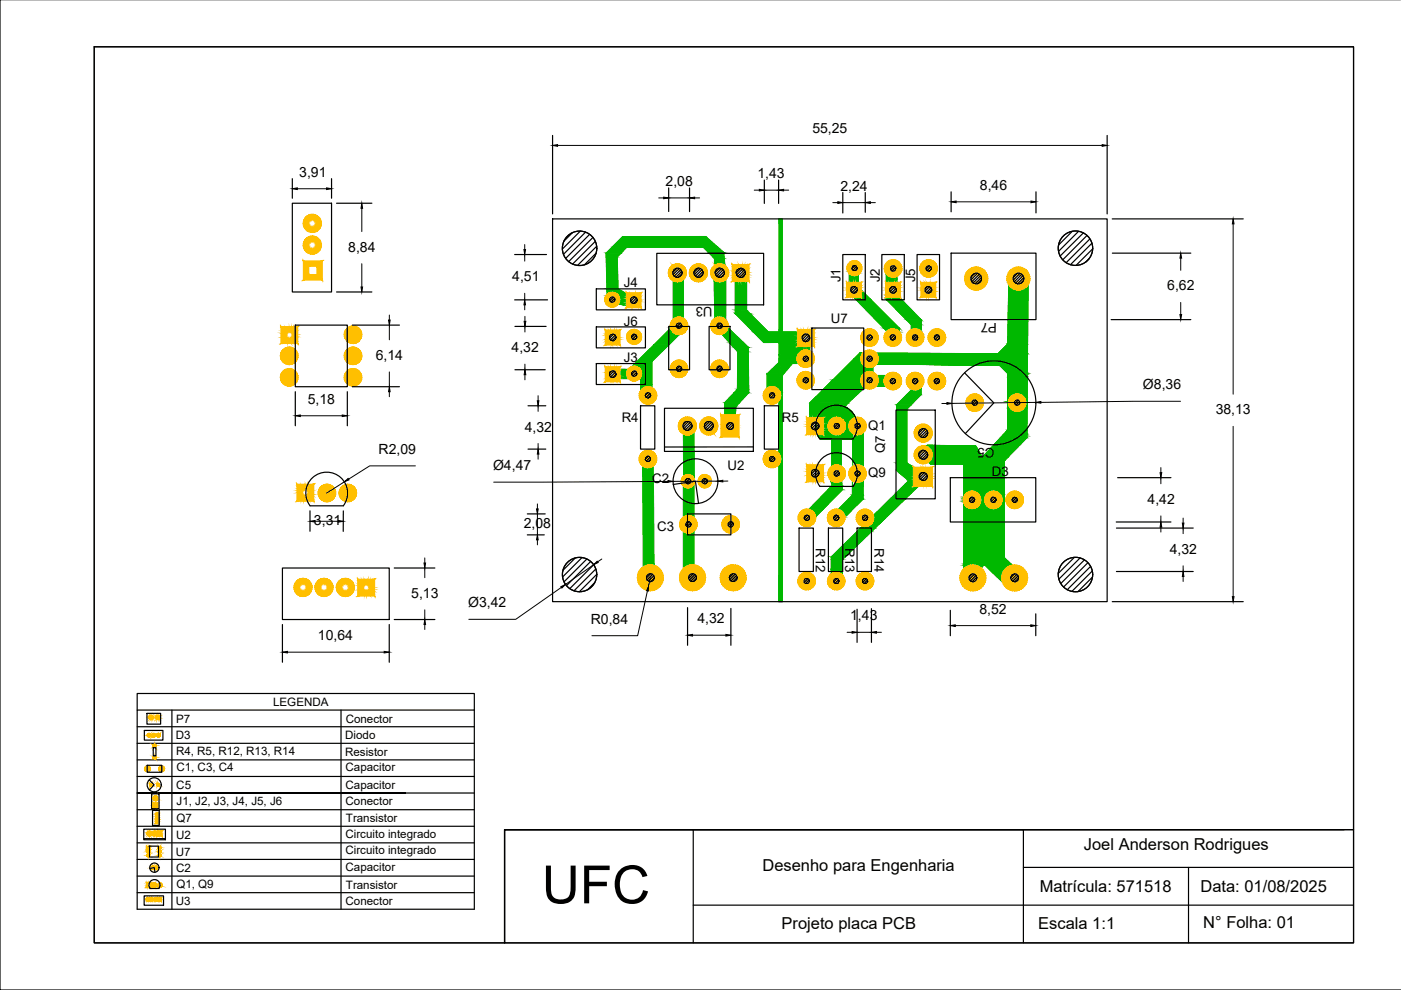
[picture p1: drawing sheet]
<svg xmlns="http://www.w3.org/2000/svg" width="297mm" height="210mm" viewBox="0 0 297 210" stroke-linecap="round" stroke-linejoin="round" font-family="sans-serif">
<defs><g id="words">
<text font-size="11.2" x="114.9" y="191.5">UFC</text>
<g font-size="3.5">
<text x="161.7" y="184.7">Desenho para Engenharia</text>
<text x="229.8" y="180.3">Joel Anderson Rodrigues</text>
<text x="220.4" y="189.1">Matrícula: 571518</text>
<text x="254.5" y="189">Data: 01/08/2025</text>
<text x="165.7" y="196.9">Projeto placa PCB</text>
<text x="220.1" y="197.1">Escala 1:1</text>
<text x="255.1" y="196.8">N° Folha: 01</text>
</g>
<g font-size="3">
<text x="172.2" y="28.3">55,25</text>
<text x="63.5" y="37.5">3,91</text>
<text x="141.1" y="39.4">2,08</text>
<text x="160.6" y="37.8">1,43</text>
<text x="178.2" y="40.4">2,24</text>
<text x="207.8" y="40.3">8,46</text>
<text x="73.8" y="53.4">8,84</text>
<text x="108.6" y="59.6">4,51</text>
<text x="247.5" y="61.6">6,62</text>
<text x="79.7" y="76.3">6,14</text>
<text x="108.5" y="74.6">4,32</text>
<text x="242.3" y="82.5">Ø8,36</text>
<text x="65.2" y="85.6">5,18</text>
<text x="257.7" y="87.9">38,13</text>
<text x="111.3" y="91.5">4,32</text>
<text x="80.3" y="96.2">R2,09</text>
<text x="104.5" y="99.7">Ø4,47</text>
<text x="243.3" y="106.8">4,42</text>
<text x="66.6" y="111.4">3,31</text>
<text x="111.1" y="112">2,08</text>
<text x="248" y="117.4">4,32</text>
<text x="87.2" y="126.7">5,13</text>
<text x="99.3" y="128.8">Ø3,42</text>
<text x="180.3" y="131.5">1,43</text>
<text x="207.7" y="130.1">8,52</text>
<text x="67.4" y="135.7">10,64</text>
<text x="125.3" y="132.2">R0,84</text>
<text x="147.9" y="132.1">4,32</text>
</g>
<g font-size="2.8">
<text x="178.2" y="59.9" transform="rotate(-90 178.2 59.9)">J1</text>
<text x="186.5" y="59.9" transform="rotate(-90 186.5 59.9)">J2</text>
<text x="194" y="59.9" transform="rotate(-90 194 59.9)">J5</text>
<text x="132.3" y="60.8">J4</text>
<text x="151.1" y="65" transform="rotate(-180 151.1 65)">U3</text>
<text x="132.3" y="69.1">J6</text>
<text x="176.1" y="68.4">U7</text>
<text x="211.4" y="68.4" transform="rotate(-180 211.4 68.4)">P7</text>
<text x="132.3" y="76.7">J3</text>
<text x="131.8" y="89.4">R4</text>
<text x="165.8" y="89.4">R5</text>
<text x="184.1" y="91.1">Q1</text>
<text x="210.8" y="94.9" transform="rotate(-180 210.8 94.9)">C5</text>
<text x="154.3" y="99.7">U2</text>
<text x="184.1" y="101.2">Q9</text>
<text x="187.6" y="96.1" transform="rotate(-90 187.6 96.1)">Q7</text>
<text x="210.3" y="100.8">D3</text>
<text x="138.3" y="102.5">C2</text>
<text x="139.4" y="112.5">C3</text>
<text x="173" y="116.2" transform="rotate(90 173 116.2)">R12</text>
<text x="179.2" y="116.2" transform="rotate(90 179.2 116.2)">R13</text>
<text x="185.4" y="116.2" transform="rotate(90 185.4 116.2)">R14</text>
</g>
<g font-size="2.5">
<text x="57.9" y="149.8">LEGENDA</text>
<text x="37.3" y="153.2">P7</text>
<text x="73.3" y="153.4">Conector</text>
<text x="37.3" y="156.6">D3</text>
<text x="37.3" y="160.1">R4, R5, R12, R13, R14</text>
<text x="73.2" y="160.3">Resistor</text>
<text x="73.2" y="156.8">Diodo</text>
<text x="37.4" y="167.3">C5</text>
<text x="37.4" y="163.5">C1, C3, C4</text>
<text x="73.3" y="163.6">Capacitor</text>
<text x="73.3" y="167.2">Capacitor</text>
<text x="37.4" y="170.6">J1, J2, J3, J4, J5, J6</text>
<text x="73.3" y="170.7">Conector</text>
<text x="37.3" y="177.8">U2</text>
<text x="37.4" y="174.3">Q7</text>
<text x="73.3" y="177.7">Circuito integrado</text>
<text x="73.3" y="174.3">Transistor</text>
<text x="37.3" y="181.5">U7</text>
<text x="37.3" y="184.8">C2</text>
<text x="73.3" y="181.1">Circuito integrado</text>
<text x="73.3" y="184.7">Capacitor</text>
<text x="37.3" y="191.8">U3</text>
<text x="37.4" y="188.2">Q1, Q9</text>
<text x="73.3" y="191.8">Conector</text>
<text x="73.3" y="188.4">Transistor</text>
</g>
</g></defs>
<!-- layer: TRILHAS -->
<g fill="#00b800" stroke="#00b800" stroke-width=".21">
<path d="M154.8 69.9l2.9 2.8h-2.9z"/>
<path d="M213.9 59.7v.2z"/>
<path d="M213.9 59.7l.4 .2z"/>
<path d="M213.9 59.9v.2z"/>
<path d="M217.7 60.1l.3-.2z"/>
<path d="M218 59.9v.2z"/>
<path d="M213.9 60.1v.1z"/>
<path d="M217.4 60.2l.3-.1z"/>
<path d="M218 60.1v.1z"/>
<path d="M213.9 60.2v.2z"/>
<path d="M217.1 60.4l.3-.2z"/>
<path d="M218 60.2v.2z"/>
<path d="M216.9 60.5l.2-.1z"/>
<path d="M216.6 60.7l.2-.1z"/>
<path d="M216.5 60.7h.1z"/>
<path d="M215.7 60.8h.4z"/>
<path d="M213.9 60.8l-.1 7z"/>
<path d="M218 60.8l-.1 7z"/>
<path d="M185.6 74.9l26 .1h-26z"/>
<path d="M210.5 76.5h.4z"/>
<path d="M205.5 77.4h1.4z"/>
<path d="M217.3 79.4h.5v.3z"/>
<path d="M210.8 94.3h.8z"/>
<path d="M211.5 122.4h1.8v.2z"/>
<path d="M213.9 59.7l.5 .2h-.5z"/>
<path d="M216.3 60.8l1.7-.9v.9z"/>
<path d="M196.2 94.6l.5-.2 10.2 .2z"/>
<path d="M165.9 79.6v.8h-.7z"/>
<path d="M188.8 105.8l1.2-1.2v1.2z"/>
<path d="M184.8 112h.7l-.7 .7z"/>
<path d="M176.3 118.1l2.3-2.3v2.3z"/>
<path d="M178.7 115.7h2.9l-2.4 2.4z"/>
<path d="M181.9 91.5h1.1z"/>
<path d="M176.4 91.5h2v1.5z"/>
<path d="M177.2 96h.3z"/>
<path d="M176.4 96h.2z"/>
<path d="M178.1 96l.3 .1z"/>
<path d="M176.9 99.1h1.5v.1z"/>
<path d="M181.6 99.1l1.4 .1z"/>
<path d="M181.6 99.1h1.4v.1z"/>
<path d="M176.4 102.9h2.1v.2z"/>
<path d="M180.7 103.1h.2z"/>
<path d="M172.7 109.6h.3l-.2 .1z"/>
<path d="M178.5 109.6h.7l-.2 .1z"/>
<path d="M162.6 79.3l2.6-2.5v2.5z"/>
<path d="M163 82.7h.2z"/>
<path d="M164.8 83.5h.2v.2z"/>
<path d="M138.6 73.1l3.2-3.1v3.1z"/>
<path d="M177.2 85.9h.4z"/>
<path d="M173.6 92.8h7.2v.2z"/>
<path d="M190 57.9h.2z"/>
<path d="M189.5 58.1h.7z"/>
<path d="M182.2 61.1l1.3 1.3h-1.3z"/>
<path d="M183.5 62.4l.2 .2h-.2z"/>
<path d="M183.1 76.1l.1 .1z"/>
<path d="M184.9 77.1h.2z"/>
<path d="M184.5 77.3h.6z"/>
<path d="M183.1 80.5v.1z"/>
<path d="M194 82.3l1.3-.3v.3z"/>
<path d="M177.2 85.9h.3z"/>
<path d="M177.8 89.2h.1z"/>
<path d="M177.8 89.2h.7z"/>
<path d="M174.1 90.2h2.1v.1z"/>
<path d="M153.7 69.4l.3-.2 .3 .2z"/>
<path d="M152.7 70.3h2.1z"/>
<path d="M132 50.2h17.6z"/>
<path d="M151.5 56.5h.6z"/>
<path d="M153.2 56.6h.5z"/>
<path d="M153.6 59h.3z"/>
<path d="M144.4 59h.5z"/>
<path d="M151.4 59.1h.5z"/>
<path d="M130 62.5h3.2z"/>
<path d="M128.7 62.7h.5z"/>
<path d="M132.1 64.6h.9l-.1 .2z"/>
<path d="M142.8 64.6h2.1v3z"/>
<path d="M151.6 67.9h.7z"/>
<path d="M152.7 67.9h1.1z"/>
<path d="M165.9 70.4h3.7v2.2z"/>
<path d="M165.9 75.2h.9l-.9 1z"/>
<path d="M165.2 76.2h.7l-.7 .6z"/>
<path d="M165.9 77.1h2.1l-2.1 2.5z"/>
<path d="M141.8 70.3h2.2l.3 .3z"/>
<path d="M131.1 78.3h2.3z"/>
<path d="M217.7 90.9v.4h-.3z"/>
<path d="M196.6 94.4h1.7z"/>
<path d="M198.3 94.4l8.6 .2h-8.6z"/>
<path d="M165.2 76.8l.7-.6v.6z"/>
<path d="M165.2 76.8h.7v2.8z"/>
<path d="M153.7 86.6l2.2 1.9 .1-1.9zM153.7 86.6l2.2 1.9h-2.2z"/>
<path d="M154.8 72.7l3.8 .9-.9-.9zM154.8 72.7l3.8 .9h-3z"/>
<path d="M155.6 73.6l3 1v-1zM155.6 73.6l3 1h-2.2z"/>
<path d="M156.4 74.6l2.3 7.9-.1-7.9zM156.4 74.6l2.3 7.9h-2.3z"/>
<path d="M156.4 82.5l2.3 .8v-.8zM156.4 82.5l2.3 .8h-3z"/>
<path d="M155.7 83.3l1.1 2.1 1.9-2.1zM155.7 83.3l1.1 2.1h-3.1z"/>
<path d="M153.7 85.4l2.3 .8 .8-.8zM153.7 85.4l2.3 .8h-2.3z"/>
<path d="M153.7 86.2l2.3 .4v-.4zM153.7 86.2l2.3 .4h-2.3z"/>
<path d="M214.4 59.9l.3 .2zM214.4 59.9l.3 .2h-.3z"/>
<path d="M214.4 60.1l.6 .1zM214.4 60.1l.6 .1h-.4z"/>
<path d="M214.6 60.2l.7 .2zM214.6 60.2l.7 .2z"/>
<path d="M214.7 60.4l.9 .1zM214.7 60.4l.9 .1z"/>
<path d="M216.9 60.5v.1zM216.8 60.6l.1-.1z"/>
<path d="M214.8 60.5l1 .1zM214.8 60.5l1 .1z"/>
<path d="M215 60.6l1 .1zM215 60.6l1 .1z"/>
<path d="M215.2 60.7l1 .1zM215.2 60.7l1 .1z"/>
<path d="M215.3 60.8h1zM215.3 60.8h1z"/>
<path d="M215.5 60.8h.8zM215.5 60.8h.8z"/>
<path d="M215.5 60.8h.8zM215.5 60.8h.7z"/>
<path d="M215.6 60.8h.6zM215.6 60.8h.5z"/>
<path d="M215.7 60.8h.4zM215.7 60.8h.4z"/>
<path d="M213.8 67.8l4 5.1 .1-5.1zM213.8 67.8l4 5.1h-4.1z"/>
<path d="M213.7 72.9l4.1 2.1v-2.1zM213.7 72.9l4.1 2.1h-6.2z"/>
<path d="M185.6 75l32.2 1.5v-1.5zM185.6 75l32.2 1.5h-32.2z"/>
<path d="M185.6 76.5h24.9zM185.6 76.5h25.3z"/>
<path d="M210.9 76.5l6.9 .1zM210.9 76.5l6.9 .1z"/>
<path d="M210.5 76.5l.8 .1zM210.1 76.6h1.2z"/>
<path d="M210.1 76.6h1.3zM210.1 76.6h1.3z"/>
<path d="M185.6 76.5h24.9zM185.6 76.5l24.5 .1z"/>
<path d="M211.3 76.6h6.5zM211.3 76.6h6.5z"/>
<path d="M210.1 76.6h1.7zM209.7 76.6h2.1z"/>
<path d="M209.7 76.6h2.1zM209.7 76.6h2.1z"/>
<path d="M185.6 76.6h24.5zM185.6 76.6h24.1z"/>
<path d="M211.8 76.6h6zM211.8 76.6h6z"/>
<path d="M209.7 76.6h2.5zM209.3 76.6h2.9z"/>
<path d="M209.3 76.6l2.9 .1zM209.2 76.7h3z"/>
<path d="M185.6 76.6h24.1zM185.6 76.6l23.6 .1z"/>
<path d="M212.2 76.6l5.6 .1zM212.2 76.6l5.6 .1z"/>
<path d="M209.2 76.7h3.4zM208.9 76.7h3.7z"/>
<path d="M208.9 76.7h3.7zM208.8 76.7h3.8z"/>
<path d="M185.6 76.7h23.6zM185.6 76.7h23.2z"/>
<path d="M212.6 76.7l5.2 .1zM212.6 76.7l5.2 .1z"/>
<path d="M208.8 76.7l4.2 .1zM208.4 76.8h4.6z"/>
<path d="M208.4 76.8h4.6zM208.4 76.8h4.6z"/>
<path d="M185.6 76.7h23.2zM185.6 76.7l22.8 .1z"/>
<path d="M213 76.8l4.8 .1zM213 76.8l4.8 .1z"/>
<path d="M208.4 76.8l5 .1zM208 76.9h5.4z"/>
<path d="M208 76.9l5.4 .1zM208 77h5.4z"/>
<path d="M185.6 76.8l22.4 .2 .4-.2zM185.6 76.8l22.4 .2h-22.4z"/>
<path d="M213.4 76.9l4.4 .2v-.2zM213.4 76.9l4.4 .2h-4z"/>
<path d="M208 77l5.8 .1-.4-.1zM207.6 77.1l.4-.1 5.8 .1z"/>
<path d="M207.6 77.1h6.2zM207.6 77.1h6.2z"/>
<path d="M185.6 77l22 .1 .4-.1zM185.6 77l22 .1h-22z"/>
<path d="M185.6 77.1h22zM185.6 77.1h21.9z"/>
<path d="M213.8 77.1l4 .1v-.1zM213.8 77.1l4 .1h-3.6z"/>
<path d="M207.6 77.1l6.6 .1-.4-.1zM207.3 77.2l.3-.1 6.6 .1z"/>
<path d="M207.3 77.2l6.9 .1zM207.2 77.3h7z"/>
<path d="M185.6 77.1h21.9zM185.6 77.1l21.6 .2z"/>
<path d="M214.2 77.2l3.6 .2v-.2zM214.2 77.2l3.6 .2h-3.2z"/>
<path d="M207.2 77.3l7.4 .1-.4-.1zM206.9 77.4l.3-.1 7.4 .1z"/>
<path d="M193.4 77.3l13.5 .1 .3-.1zM193.4 77.3l13.5 .1z"/>
<path d="M206.9 77.4h7.7zM206.8 77.4h7.8z"/>
<path d="M206.8 77.4l7.9 .1zM206.8 77.4l7.9 .1z"/>
<path d="M214.6 77.4l3.2 .2v-.2zM214.6 77.4l3.2 .2h-2.9z"/>
<path d="M212 77.5l2.9 .1zM212 77.5l2.9 .1z"/>
<path d="M214.9 77.6l2.9 .2v-.2zM214.9 77.6l2.9 .2h-2.5z"/>
<path d="M212.1 77.6l3.2 .2-.4-.2zM212.1 77.6l3.2 .2h-3z"/>
<path d="M215.3 77.8l2.5 .2v-.2zM215.3 77.8l2.5 .2h-2.1z"/>
<path d="M212.3 77.8l3.4 .2-.4-.2zM212.3 77.8l3.4 .2h-3.2z"/>
<path d="M215.7 78l2.1 .3v-.3zM215.7 78l2.1 .3h-1.8z"/>
<path d="M212.5 78l3.5 .3-.3-.3zM212.5 78l3.5 .3h-3.2z"/>
<path d="M216 78.3l1.8 .2v-.2zM216 78.3l1.8 .2h-1.5z"/>
<path d="M212.8 78.3l3.5 .2-.3-.2zM212.8 78.3l3.5 .2h-3.3z"/>
<path d="M216.3 78.5l1.5 .3v-.3zM216.3 78.5l1.5 .3h-1.1z"/>
<path d="M213 78.5l3.7 .3-.4-.3zM213 78.5l3.7 .3h-3.4z"/>
<path d="M216.7 78.8l1.1 .3v-.3zM216.7 78.8l1.1 .3h-.8z"/>
<path d="M213.3 78.8l3.7 .3-.3-.3zM213.3 78.8l3.7 .3h-3.4z"/>
<path d="M213.6 79.1h3.4zM213.6 79.1h3.4z"/>
<path d="M217 79.1l.8 .3v-.3zM217 79.1l.8 .3h-.5z"/>
<path d="M213.6 79.1l3.7 .3-.3-.3zM213.6 79.1l3.7 .3h-3.7z"/>
<path d="M217.3 79.4l.2 .3h.3zM217.5 79.7h.3v.3z"/>
<path d="M213.6 79.4l3.9 .3-.2-.3zM213.6 79.4l3.9 .3h-3.9z"/>
<path d="M213.6 79.7l4.2 .3-.3-.3zM213.6 79.7l4.2 .3h-4.2z"/>
<path d="M213.6 80l4.2 4.2v-4.2zM213.6 80l4.2 4.2h-4.2z"/>
<path d="M215.6 84.2h2.2zM215.6 84.2h2.2z"/>
<path d="M213.6 84.2h2zM213.6 84.2h1.9z"/>
<path d="M215.8 84.2h2zM215.8 84.2h2z"/>
<path d="M213.6 84.2h1.9zM213.6 84.2h1.7z"/>
<path d="M216 84.2h1.8zM216 84.2h1.8z"/>
<path d="M213.6 84.2h1.7zM213.6 84.2h1.6z"/>
<path d="M216.1 84.2l1.7 .1zM216.1 84.2l1.7 .1z"/>
<path d="M213.6 84.2h1.6zM213.6 84.2l1.5 .1z"/>
<path d="M216.3 84.3l1.5 .1zM216.3 84.3l1.5 .1z"/>
<path d="M213.6 84.3h1.5zM213.6 84.3l1.3 .1z"/>
<path d="M216.4 84.4l1.4 .1zM216.4 84.4l1.4 .1z"/>
<path d="M213.6 84.4h1.3zM213.6 84.4l1.2 .1z"/>
<path d="M216.5 84.5l1.3 .1v-.1zM216.5 84.5l1.3 .1h-1.2z"/>
<path d="M213.6 84.5l1.1 .1 .1-.1zM213.6 84.5l1.1 .1h-1.1z"/>
<path d="M216.6 84.6l1.2 .2v-.2zM216.6 84.6l1.2 .2h-1.1z"/>
<path d="M213.6 84.6l1 .2 .1-.2zM213.6 84.6l1 .2h-1z"/>
<path d="M216.7 84.8l1.1 .1v-.1zM216.7 84.8l1.1 .1h-1z"/>
<path d="M213.6 84.8l.9 .1 .1-.1zM213.6 84.8l.9 .1h-.9z"/>
<path d="M216.8 84.9l1 .2v-.2zM216.8 84.9l1 .2h-1z"/>
<path d="M213.6 84.9l.9 .2v-.2zM213.6 84.9l.9 .2h-.9z"/>
<path d="M216.8 85.1l1 .1v-.1zM216.8 85.1l1 .1h-.9z"/>
<path d="M213.6 85.1l.8 .1 .1-.1zM213.6 85.1l.8 .1h-.8z"/>
<path d="M216.9 85.2l.9 .2v-.2zM216.9 85.2l.9 .2h-.9z"/>
<path d="M213.6 85.2l.8 .2v-.2zM213.6 85.2l.8 .2h-.8z"/>
<path d="M216.9 85.4l.8 .1 .1-.1zM216.9 85.4l.8 .1h-.8z"/>
<path d="M213.6 85.4l.8 .1v-.1zM213.6 85.4l.8 .1h-.8z"/>
<path d="M216.9 85.5l.8 .2v-.2zM216.9 85.5l.8 .2h-.9z"/>
<path d="M213.6 85.5l.9 .2-.1-.2zM213.6 85.5l.9 .2h-.9z"/>
<path d="M216.8 85.7l.9 .1v-.1zM216.8 85.7l.9 .1h-.9z"/>
<path d="M213.6 85.7l.9 .1v-.1zM213.6 85.7l.9 .1h-.9z"/>
<path d="M216.8 85.8l.9 .2v-.2zM216.8 85.8l.9 .2h-1z"/>
<path d="M213.6 85.8l1 .2-.1-.2zM213.6 85.8l1 .2h-1z"/>
<path d="M216.7 86l1 .1v-.1zM216.7 86l1 .1h-1.1z"/>
<path d="M213.6 86l1.1 .1-.1-.1zM213.6 86l1.1 .1h-1.1z"/>
<path d="M216.6 86.1l1.1 .1zM216.6 86.1l1.1 .1h-1.2z"/>
<path d="M213.6 86.1l1.2 .1zM213.6 86.1l1.2 .1z"/>
<path d="M216.5 86.2l1.2 .1zM216.4 86.3h1.3z"/>
<path d="M213.6 86.2l1.3 .1zM213.6 86.2l1.3 .1z"/>
<path d="M216.4 86.3l1.3 .1zM216.3 86.4h1.4z"/>
<path d="M213.6 86.3l1.5 .1zM213.6 86.3l1.5 .1z"/>
<path d="M216.3 86.4l1.4 .1zM216.1 86.5h1.6z"/>
<path d="M213.6 86.4l1.6 .1zM213.6 86.4l1.6 .1z"/>
<path d="M216.1 86.5h1.6zM216 86.5h1.7z"/>
<path d="M213.6 86.5h1.7zM213.6 86.5h1.7z"/>
<path d="M216 86.5l1.7 .1zM215.8 86.6h1.9z"/>
<path d="M213.6 86.5l1.9 .1zM213.6 86.5l1.9 .1z"/>
<path d="M215.8 86.6h1.9zM215.6 86.6h2.1z"/>
<path d="M213.6 86.6h2zM213.6 86.6h2z"/>
<path d="M213.6 86.6l4.1 4.3v-4.3zM213.6 86.6l4.1 4.3h-4.1z"/>
<path d="M213.6 90.9l3.9 .3 .2-.3zM213.6 90.9l3.9 .3h-3.9z"/>
<path d="M213.6 91.2h3.9zM213.6 91.2l3.8 .1z"/>
<path d="M213.6 91.3l3.5 .3 .3-.3zM213.6 91.3l3.5 .3h-3.8z"/>
<path d="M213.3 91.6l3.6 .3 .2-.3zM213.3 91.6l3.6 .3h-3.9z"/>
<path d="M213 91.9l3.5 .3 .4-.3zM213 91.9l3.5 .3h-3.8z"/>
<path d="M212.7 92.2l3.5 .2 .3-.2zM212.7 92.2l3.5 .2h-3.7z"/>
<path d="M212.5 92.4l3.4 .3 .3-.3zM212.5 92.4l3.4 .3h-3.6z"/>
<path d="M212.3 92.7l3.2 .2 .4-.2zM212.3 92.7l3.2 .2h-3.5z"/>
<path d="M212 92.9l3.2 .2 .3-.2zM212 92.9l3.2 .2h-3.4z"/>
<path d="M211.8 93.1l3 .2 .4-.2zM211.8 93.1l3 .2h-3.2z"/>
<path d="M211.6 93.3l2.8 .2 .4-.2zM211.6 93.3l2.8 .2h-2.9z"/>
<path d="M211.5 93.5l2.5 .2 .4-.2zM211.5 93.5l2.5 .2h-2.7z"/>
<path d="M211.3 93.7l2.3 .1 .4-.1zM211.3 93.7l2.3 .1h-2.4z"/>
<path d="M211.2 93.8l2 .2 .4-.2zM211.2 93.8l2 .2h-2.1z"/>
<path d="M211.1 94l1.7 .1 .4-.1zM211.1 94l1.7 .1h-1.8z"/>
<path d="M211 94.1h1.8zM211 94.1l1.4 .1h-1.5z"/>
<path d="M210.9 94.2h1.5zM210.9 94.2h1.1z"/>
<path d="M210.8 94.2h1.2zM210.8 94.2l.8 .1z"/>
<path d="M210.8 94.3h.4zM210.8 94.3h.4z"/>
<path d="M144.9 91.6l2.3 9.9v-9.9zM144.9 91.6l2.3 9.9h-2.3z"/>
<path d="M144.9 102.7l2.3 7.5v-7.5zM144.9 102.7l2.3 7.5h-2.3z"/>
<path d="M144.9 112.5l2.3 8.3v-8.3zM144.9 112.5l2.3 8.3h-2.3z"/>
<path d="M204.3 110.7l8.6 7.6v-7.6zM204.3 110.7l8.6 7.6h-8.6z"/>
<path d="M204.3 118.3l10.1 1.3-1.5-1.3zM204.3 118.3l10.1 1.3h-10.1z"/>
<path d="M208.7 119.6l6 .3-.3-.3zM208.7 119.6l6 .3h-5.7z"/>
<path d="M204.3 119.6l3.5 1.1 .9-1.1zM204.3 119.6l3.5 1.1h-3.5z"/>
<path d="M206.4 120.7h1.4zM206.4 120.7h1.4z"/>
<path d="M204.3 120.7h1.9zM204.3 120.7h1.7z"/>
<path d="M206.5 120.7h1.3zM206.5 120.7l1.2 .1z"/>
<path d="M204.3 120.7h1.7zM204.3 120.7l1.5 .1z"/>
<path d="M206.7 120.8h1zM206.7 120.8h1z"/>
<path d="M204.3 120.8h1.5zM204.3 120.8h1.4z"/>
<path d="M206.9 120.8h.8zM206.9 120.8l.7 .1z"/>
<path d="M204.3 120.8h1.4zM204.3 120.8l1.2 .1z"/>
<path d="M207.1 120.9h.5zM207.1 120.9l.5 .1z"/>
<path d="M204.3 120.9h1.2zM204.3 120.9l1 .1z"/>
<path d="M209 119.9l5.1 1.2 .6-1.2zM209 119.9l5.1 1.2h-4z"/>
<path d="M210.1 121.1h4zM210.1 121.1l3.9 .1z"/>
<path d="M210.3 121.2l3.5 .1 .2-.1zM210.3 121.2l3.5 .1h-3.4z"/>
<path d="M210.4 121.3l3.3 .1 .1-.1zM210.4 121.3l3.3 .1h-3.2z"/>
<path d="M210.5 121.4l3.1 .2 .1-.2zM210.5 121.4l3.1 .2h-2.9z"/>
<path d="M210.7 121.6l2.8 .1 .1-.1zM210.7 121.6l2.8 .1h-2.7z"/>
<path d="M210.8 121.7l2.6 .2 .1-.2zM210.8 121.7l2.6 .2h-2.4z"/>
<path d="M211 121.9l2.4 .2v-.2zM211 121.9l2.4 .2h-2.2z"/>
<path d="M211.2 122.1l2.1 .1 .1-.1zM211.2 122.1l2.1 .1h-2z"/>
<path d="M211.3 122.2l2 .2v-.2zM211.3 122.2l2 .2h-1.8z"/>
<path d="M211.5 122.4l.2 .2h1.6zM211.7 122.6h1.6l-.5 1z"/>
<path d="M213.9 59.9l2.4 .9-1.9-.9zM213.9 59.9l2.4 .9h-2.4z"/>
<path d="M213.9 60.8l3.9 12.1 .2-12.1zM213.9 60.8l3.9 12.1h-4.1z"/>
<path d="M213.7 72.9l4.1 2.1v-2.1zM213.7 72.9l4.1 2.1h-6.2z"/>
<path d="M185.6 75l32.2 2.1v-2.1zM185.6 75l32.2 2.1h-32.2z"/>
<path d="M185.6 77.1l32.2 .4v-.4zM185.6 77.1l32.2 .4z"/>
<path d="M212 77.5l5.8 1.6v-1.6zM212 77.5l5.8 1.6h-4.2z"/>
<path d="M213.6 79.1l4.2 5.1v-5.1zM213.6 79.1l4.2 5.1h-4.2z"/>
<path d="M215.6 84.2h2.2zM215.6 84.2h2.2z"/>
<path d="M213.6 84.2h2zM213.6 84.2h1.9z"/>
<path d="M215.8 84.2h2zM215.8 84.2h2z"/>
<path d="M213.6 84.2h1.9zM213.6 84.2h1.7z"/>
<path d="M216 84.2h1.8zM216 84.2h1.8z"/>
<path d="M213.6 84.2h1.7zM213.6 84.2h1.6z"/>
<path d="M216.1 84.2l1.7 .1zM216.1 84.2l1.7 .1z"/>
<path d="M213.6 84.2h1.6zM213.6 84.2l1.5 .1z"/>
<path d="M216.3 84.3l1.5 .1zM216.3 84.3l1.5 .1z"/>
<path d="M213.6 84.3h1.5zM213.6 84.3l1.3 .1z"/>
<path d="M216.4 84.4l1.4 .1zM216.4 84.4l1.4 .1z"/>
<path d="M213.6 84.4h1.3zM213.6 84.4l1.2 .1z"/>
<path d="M216.5 84.5l1.3 .1v-.1zM216.5 84.5l1.3 .1h-1.2z"/>
<path d="M213.6 84.5l1.1 .1 .1-.1zM213.6 84.5l1.1 .1h-1.1z"/>
<path d="M216.6 84.6l1.2 .2v-.2zM216.6 84.6l1.2 .2h-1.1z"/>
<path d="M213.6 84.6l1 .2 .1-.2zM213.6 84.6l1 .2h-1z"/>
<path d="M216.7 84.8l1.1 .1v-.1zM216.7 84.8l1.1 .1h-1z"/>
<path d="M213.6 84.8l.9 .1 .1-.1zM213.6 84.8l.9 .1h-.9z"/>
<path d="M216.8 84.9l1 .2v-.2zM216.8 84.9l1 .2h-1z"/>
<path d="M213.6 84.9l.9 .2v-.2zM213.6 84.9l.9 .2h-.9z"/>
<path d="M216.8 85.1l1 .1v-.1zM216.8 85.1l1 .1h-.9z"/>
<path d="M213.6 85.1l.8 .1 .1-.1zM213.6 85.1l.8 .1h-.8z"/>
<path d="M216.9 85.2l.9 .2v-.2zM216.9 85.2l.9 .2h-.9z"/>
<path d="M213.6 85.2l.8 .2v-.2zM213.6 85.2l.8 .2h-.8z"/>
<path d="M216.9 85.4l.8 .1 .1-.1zM216.9 85.4l.8 .1h-.8z"/>
<path d="M213.6 85.4l.8 .1v-.1zM213.6 85.4l.8 .1h-.8z"/>
<path d="M216.9 85.5l.8 .2v-.2zM216.9 85.5l.8 .2h-.9z"/>
<path d="M213.6 85.5l.9 .2-.1-.2zM213.6 85.5l.9 .2h-.9z"/>
<path d="M216.8 85.7l.9 .1v-.1zM216.8 85.7l.9 .1h-.9z"/>
<path d="M213.6 85.7l.9 .1v-.1zM213.6 85.7l.9 .1h-.9z"/>
<path d="M216.8 85.8l.9 .2v-.2zM216.8 85.8l.9 .2h-1z"/>
<path d="M213.6 85.8l1 .2-.1-.2zM213.6 85.8l1 .2h-1z"/>
<path d="M216.7 86l1 .1v-.1zM216.7 86l1 .1h-1.1z"/>
<path d="M213.6 86l1.1 .1-.1-.1zM213.6 86l1.1 .1h-1.1z"/>
<path d="M216.6 86.1l1.1 .1zM216.6 86.1l1.1 .1h-1.2z"/>
<path d="M213.6 86.1l1.2 .1zM213.6 86.1l1.2 .1z"/>
<path d="M216.5 86.2l1.2 .1zM216.4 86.3h1.3z"/>
<path d="M213.6 86.2l1.3 .1zM213.6 86.2l1.3 .1z"/>
<path d="M216.4 86.3l1.3 .1zM216.3 86.4h1.4z"/>
<path d="M213.6 86.3l1.5 .1zM213.6 86.3l1.5 .1z"/>
<path d="M216.3 86.4l1.4 .1zM216.1 86.5h1.6z"/>
<path d="M213.6 86.4l1.6 .1zM213.6 86.4l1.6 .1z"/>
<path d="M216.1 86.5h1.6zM216 86.5h1.7z"/>
<path d="M213.6 86.5h1.7zM213.6 86.5h1.7z"/>
<path d="M216 86.5l1.7 .1zM215.8 86.6h1.9z"/>
<path d="M213.6 86.5l1.9 .1zM213.6 86.5l1.9 .1z"/>
<path d="M215.8 86.6h1.9zM215.6 86.6h2.1z"/>
<path d="M213.6 86.6h2zM213.6 86.6h2z"/>
<path d="M213.6 86.6l4.1 4.6v-4.6zM213.6 86.6l4.1 4.6h-4.1z"/>
<path d="M213.6 91.2l4.1 1.6v-1.6zM213.6 91.2l4.1 1.6h-5.5z"/>
<path d="M196.2 94.6l10.7 .1zM195.8 94.7h11.1z"/>
<path d="M195.8 94.7l11.3 .3-.2-.3zM195.8 94.7l11.3 .3h-11z"/>
<path d="M196.1 95l11.1 .1zM196.1 95l11.1 .1z"/>
<path d="M196.3 95.1l10.9 .1zM196.3 95.1l10.9 .1z"/>
<path d="M196.4 95.2h10.9zM196.4 95.2h10.9z"/>
<path d="M196.6 95.2l10.7 .2v-.2zM196.6 95.2l10.7 .2h-10.6z"/>
<path d="M196.7 95.4l10.7 .1zM196.7 95.4l10.7 .1z"/>
<path d="M196.8 95.5l10.7 .1-.1-.1zM196.8 95.5l10.7 .1h-10.6z"/>
<path d="M196.9 95.6l10.7 .2-.1-.2zM196.9 95.6l10.7 .2h-10.6z"/>
<path d="M197 95.8l10.6 .1v-.1zM197 95.8l10.6 .1h-10.5z"/>
<path d="M197.1 95.9l10.7 .2-.2-.2zM197.1 95.9l10.7 .2h-10.7z"/>
<path d="M197.1 96.1l10.7 .2v-.2zM197.1 96.1l10.7 .2h-10.6z"/>
<path d="M197.2 96.3l10.7 .1-.1-.1zM197.2 96.3l10.7 .1h-10.7z"/>
<path d="M197.2 96.4l10.8 .2-.1-.2zM197.2 96.4l10.8 .2h-10.8z"/>
<path d="M197.2 96.6l10.9 .2-.1-.2zM197.2 96.6l10.9 .2h-11z"/>
<path d="M197.1 96.8l11.1 .1-.1-.1zM197.1 96.8l11.1 .1h-11.1z"/>
<path d="M212.2 92.8l1.4 4.2 4.1-4.2zM212.2 92.8l1.4 4.2h-5.3z"/>
<path d="M197.1 96.9l11.2 .1zM197.1 96.9l11.2 .1z"/>
<path d="M197.1 97h16.5zM197.1 97l16.4 .1z"/>
<path d="M197 97.1l16.4 .1 .1-.1zM197 97.1l16.4 .1h-16.5z"/>
<path d="M196.9 97.2l16.3 .2 .2-.2zM196.9 97.2l16.3 .2h-16.4z"/>
<path d="M196.8 97.4h16.4zM196.8 97.4l16.3 .1h-16.4z"/>
<path d="M196.7 97.5l16.3 .1 .1-.1zM196.7 97.5l16.3 .1h-16.4z"/>
<path d="M196.6 97.6h16.4zM196.6 97.6l16.3 .1z"/>
<path d="M196.6 97.7h16.3zM196.6 97.7h16.3z"/>
<path d="M196.5 97.7l16.4 .7v-.7zM196.5 97.7l16.4 .7h-15.6z"/>
<path d="M204.3 98.4l8.6 6.4v-6.4zM204.3 98.4l8.6 6.4h-8.6z"/>
<path d="M210.6 104.8h2.3zM210.6 104.8h2.3z"/>
<path d="M204.3 104.8h6.3zM204.3 104.8h6.2z"/>
<path d="M210.8 104.8h2.1zM210.8 104.8h2.1z"/>
<path d="M204.3 104.8h6.2zM204.3 104.8h6z"/>
<path d="M204.3 104.8h6zM204.3 104.8h6z"/>
<path d="M206.1 104.8h4.2zM206.1 104.8h4.1z"/>
<path d="M204.3 104.8h1.8zM204.3 104.8h1.6z"/>
<path d="M206.2 104.8h4zM206.2 104.8l4 .1z"/>
<path d="M204.3 104.8h1.6zM204.3 104.8l1.5 .1z"/>
<path d="M210.9 104.8l2 .1zM210.9 104.8l2 .1z"/>
<path d="M206.4 104.9h3.8zM206.4 104.9h3.8z"/>
<path d="M206.4 104.9h3.8zM206.4 104.9h3.7z"/>
<path d="M204.3 104.9h1.5zM204.3 104.9h1.3z"/>
<path d="M211.1 104.9h1.8zM211.1 104.9h1.8z"/>
<path d="M206.5 104.9h3.6zM206.5 104.9h3.5z"/>
<path d="M206.6 104.9h3.4zM206.6 104.9l3.4 .1z"/>
<path d="M204.3 104.9h1.3zM204.3 104.9l1.2 .1z"/>
<path d="M211.2 104.9l1.7 .1zM211.2 104.9l1.7 .1z"/>
<path d="M206.7 105h3.3zM206.7 105h3.2z"/>
<path d="M206.7 105h3.2zM206.7 105l3.1 .1z"/>
<path d="M204.3 105h1.2zM204.3 105l1 .1z"/>
<path d="M211.4 105l1.5 .1zM211.4 105l1.5 .1z"/>
<path d="M206.8 105.1h3zM206.8 105.1h3z"/>
<path d="M206.9 105.1h2.9zM206.9 105.1l2.8 .1z"/>
<path d="M204.3 105.1h1zM204.3 105.1l.9 .1z"/>
<path d="M211.5 105.1l1.4 .2v-.2zM211.5 105.1l1.4 .2h-1.3z"/>
<path d="M206.9 105.2h2.8zM206.9 105.2l2.8 .1z"/>
<path d="M207 105.3h2.7zM207 105.3h2.6z"/>
<path d="M204.3 105.2h.9zM204.3 105.2l.8 .1z"/>
<path d="M211.6 105.3l1.3 .1v-.1zM211.6 105.3l1.3 .1h-1.2z"/>
<path d="M207 105.3h2.6zM207 105.3l2.6 .1z"/>
<path d="M207.1 105.4h2.5zM207.1 105.4h2.4z"/>
<path d="M204.3 105.3l.7 .1 .1-.1zM204.3 105.3l.7 .1h-.7z"/>
<path d="M211.7 105.4l1.2 .1v-.1zM211.7 105.4l1.2 .1h-1.1z"/>
<path d="M207.1 105.4l2.4 .1v-.1zM207.1 105.4l2.4 .1h-2.3z"/>
<path d="M207.2 105.5l2.3 .1zM207.2 105.5l2.3 .1z"/>
<path d="M204.3 105.4l.7 .2v-.2zM204.3 105.4l.7 .2h-.7z"/>
<path d="M211.8 105.5l1.1 .2v-.2zM211.8 105.5l1.1 .2h-1.1z"/>
<path d="M207.2 105.6l2.2 .1 .1-.1zM207.2 105.6l2.2 .1h-2.2z"/>
<path d="M207.2 105.7h2.2zM207.2 105.7h2.2z"/>
<path d="M204.3 105.6l.6 .1 .1-.1zM204.3 105.6l.6 .1h-.6z"/>
<path d="M211.8 105.7l1.1 .1v-.1zM211.8 105.7l1.1 .1h-1.1z"/>
<path d="M207.2 105.7l2.2 .1v-.1zM207.2 105.7l2.2 .1h-2.2z"/>
<path d="M207.2 105.8h2.2zM207.2 105.8h2.2z"/>
<path d="M204.3 105.7l.6 .1v-.1zM204.3 105.7l.6 .1h-.6z"/>
<path d="M211.8 105.8l1.1 .2v-.2zM211.8 105.8l1.1 .2h-1.1z"/>
<path d="M207.2 105.8l2.2 .2v-.2zM207.2 105.8l2.2 .2h-2.1z"/>
<path d="M207.3 106h2.1zM207.3 106h2.1z"/>
<path d="M204.3 105.8l.6 .2v-.2zM204.3 105.8l.6 .2h-.6z"/>
<path d="M211.8 106l1.1 .1v-.1zM211.8 106l1.1 .1h-1.1z"/>
<path d="M207.3 106l2.1 .1v-.1zM207.3 106l2.1 .1h-2.2z"/>
<path d="M207.2 106.1l2.2 .1zM207.2 106.1l2.2 .1z"/>
<path d="M204.3 106l.6 .2v-.2zM204.3 106l.6 .2h-.6z"/>
<path d="M211.8 106.1l1.1 .2v-.2zM211.8 106.1l1.1 .2h-1.1z"/>
<path d="M207.2 106.2l2.2 .1v-.1zM207.2 106.2l2.2 .1h-2.2z"/>
<path d="M207.2 106.3h2.2zM207.2 106.3h2.2z"/>
<path d="M204.3 106.2l.6 .1v-.1zM204.3 106.2l.6 .1h-.6z"/>
<path d="M211.8 106.3l1.1 .2v-.2zM211.8 106.3l1.1 .2h-1.1z"/>
<path d="M207.2 106.3l2.3 .2-.1-.2zM207.2 106.3l2.3 .2h-2.3z"/>
<path d="M207.2 106.5h2.3zM207.2 106.5h2.3z"/>
<path d="M204.3 106.3l.7 .2-.1-.2zM204.3 106.3l.7 .2h-.7z"/>
<path d="M211.8 106.5l1.1 .1v-.1zM211.8 106.5l1.1 .1h-1.2z"/>
<path d="M207.2 106.5l2.4 .1-.1-.1zM207.2 106.5l2.4 .1h-2.5z"/>
<path d="M207.1 106.6h2.5zM207.1 106.6h2.5z"/>
<path d="M204.3 106.5l.7 .1v-.1zM204.3 106.5l.7 .1h-.7z"/>
<path d="M211.7 106.6l1.2 .1v-.1zM211.7 106.6l1.2 .1h-1.3z"/>
<path d="M207.1 106.6l2.6 .1-.1-.1zM207.1 106.6l2.6 .1h-2.7zM207 106.7h2.7zM207 106.7h2.7z"/>
<path d="M204.3 106.6l.8 .1-.1-.1zM204.3 106.6l.8 .1h-.8z"/>
<path d="M211.6 106.7l1.3 .1zM211.6 106.7l1.3 .1h-1.4z"/>
<path d="M207 106.7l2.8 .1zM207 106.7l2.8 .1h-2.9z"/>
<path d="M206.9 106.8l2.9 .1zM206.9 106.8l2.9 .1z"/>
<path d="M204.3 106.7l.9 .2-.1-.2zM204.3 106.7l.9 .2h-.9z"/>
<path d="M211.5 106.8l1.4 .1zM211.5 106.8l1.4 .1h-1.5z"/>
<path d="M206.9 106.9h3zM206.8 106.9h3.1zM206.8 106.9h3.1zM206.8 106.9h3.1z"/>
<path d="M204.3 106.9h1zM204.3 106.9h1z"/>
<path d="M211.4 106.9l1.5 .1zM211.2 107h1.7z"/>
<path d="M206.8 106.9l3.2 .1zM206.7 107h3.3z"/>
<path d="M206.7 107l3.3 .1zM206.7 107l3.3 .1z"/>
<path d="M204.3 106.9l1.2 .2zM204.3 106.9l1.2 .2z"/>
<path d="M211.2 107l1.7 .1zM211.1 107.1h1.8z"/>
<path d="M206.7 107.1h3.5zM206.5 107.1h3.7zM206.5 107.1h3.7zM206.5 107.1h3.7z"/>
<path d="M204.3 107.1h1.3zM204.3 107.1h1.3z"/>
<path d="M206.5 107.1l3.8 .1zM206.4 107.2h3.9z"/>
<path d="M204.3 107.1l1.5 .1zM204.3 107.1l1.5 .1z"/>
<path d="M211.1 107.1l1.8 .1zM210.9 107.2h2z"/>
<path d="M206.4 107.2h3.9zM206.4 107.2h3.9z"/>
<path d="M206.4 107.2h4.1zM206.2 107.2h4.3z"/>
<path d="M204.3 107.2h1.6zM204.3 107.2h1.6z"/>
<path d="M210.9 107.2h2zM210.8 107.2h2.1z"/>
<path d="M206.2 107.2h4.3zM206.2 107.2h4.3z"/>
<path d="M206.2 107.2h4.4zM206.1 107.2h4.5z"/>
<path d="M204.3 107.2h1.8zM204.3 107.2h1.8z"/>
<path d="M210.8 107.2h2.1zM210.6 107.2h2.3z"/>
<path d="M204.3 107.2h6.3zM204.3 107.2h6.3z"/>
<path d="M204.3 107.2l8.6 11.1v-11.1zM204.3 107.2l8.6 11.1h-8.6z"/>
<path d="M204.3 118.3l10.1 1.3-1.5-1.3zM204.3 118.3l10.1 1.3h-10.1z"/>
<path d="M208.7 119.6l6 .3-.3-.3zM208.7 119.6l6 .3h-5.7z"/>
<path d="M204.3 119.6l4.1 .3 .3-.3zM204.3 119.6l4.1 .3h-4.1z"/>
<path d="M204.3 119.9l3.5 .8 .6-.8zM204.3 119.9l3.5 .8h-3.5z"/>
<path d="M206.4 120.7h1.4zM206.4 120.7h1.4z"/>
<path d="M204.3 120.7h1.9zM204.3 120.7h1.7z"/>
<path d="M206.5 120.7h1.3zM206.5 120.7l1.2 .1z"/>
<path d="M204.3 120.7h1.7zM204.3 120.7l1.5 .1z"/>
<path d="M206.7 120.8h1zM206.7 120.8h1z"/>
<path d="M204.3 120.8h1.5zM204.3 120.8h1.4z"/>
<path d="M206.9 120.8h.8zM206.9 120.8l.7 .1z"/>
<path d="M204.3 120.8h1.4zM204.3 120.8l1.2 .1z"/>
<path d="M207.1 120.9h.5zM207.1 120.9l.5 .1z"/>
<path d="M204.3 120.9h1.2zM204.3 120.9l1 .1z"/>
<path d="M209 119.9l5.1 1.2 .6-1.2zM209 119.9l5.1 1.2h-4z"/>
<path d="M210.1 121.1h4zM210.1 121.1l3.9 .1z"/>
<path d="M210.3 121.2l3.5 .1 .2-.1zM210.3 121.2l3.5 .1h-3.4z"/>
<path d="M210.4 121.3l3.3 .1 .1-.1zM210.4 121.3l3.3 .1h-3.2z"/>
<path d="M210.5 121.4l3.1 .2 .1-.2zM210.5 121.4l3.1 .2h-2.9z"/>
<path d="M210.7 121.6l2.8 .1 .1-.1zM210.7 121.6l2.8 .1h-2.7z"/>
<path d="M210.8 121.7l2.6 .2 .1-.2zM210.8 121.7l2.6 .2h-2.4z"/>
<path d="M211 121.9l2.4 .2v-.2zM211 121.9l2.4 .2h-2.2z"/>
<path d="M211.2 122.1l2.1 .1 .1-.1zM211.2 122.1l2.1 .1h-2z"/>
<path d="M211.3 122.2l2 .2v-.2zM211.3 122.2l2 .2h-1.8z"/>
<path d="M211.5 122.4l.2 .2h1.6zM211.7 122.6h1.6l-.5 1z"/>
<path d="M190.1 86.9l2.2 11.3v-11.3zM190.1 86.9l2.2 11.3h-2.2z"/>
<path d="M190.1 98.2l4.1 1.1-1.9-1.1zM190.1 98.2l4.1 1.1h-4.1z"/>
<path d="M190.1 99.3l4.1 .4v-.4zM190.1 99.3l4.1 .4h-4.1z"/>
<path d="M190.1 99.7l4.1 .7v-.7zM190.1 99.7l4.1 .7h-3.4z"/>
<path d="M190.8 100.4l3.4 1.5v-1.5zM190.8 100.4l3.4 1.5h-1.5z"/>
<path d="M192.7 101.9l1.5 .6v-.6zM192 102.5l.7-.6 1.5 .6z"/>
<path d="M192 102.5l1.1 2.1 2.2-2.1zM190 104.6l2-2.1 1.1 2.1z"/>
<path d="M190 104.6l1.9 1.2 1.2-1.2zM190 104.6l1.9 1.2h-1.9z"/>
<path d="M188.8 105.8l-1.1 4.1 4.2-4.1zM184.6 109.9l4.2-4.1-1.1 4.1z"/>
<path d="M184.6 109.9l2.9 .1 .2-.1zM184.6 109.9l2.9 .1h-2.9z"/>
<path d="M184.6 110l2.7 .2 .2-.2zM184.6 110l2.7 .2h-2.7z"/>
<path d="M184.6 110.2l2.6 .1 .1-.1zM184.6 110.2l2.6 .1h-2.7z"/>
<path d="M184.5 110.3l2.5 .2 .2-.2zM184.5 110.3l2.5 .2h-2.6z"/>
<path d="M184.4 110.5l2.5 .1 .1-.1zM184.4 110.5l2.5 .1h-2.6z"/>
<path d="M184.3 110.6h2.6zM184.3 110.6l2.5 .1h-2.6z"/>
<path d="M184.2 110.7h2.6zM184.1 110.8h2.6z"/>
<path d="M184.1 110.8h2.6zM183.9 110.9h2.7z"/>
<path d="M183.9 110.9h2.7zM183.8 110.9h2.8z"/>
<path d="M183.8 110.9h2.8zM183.6 111h2.9z"/>
<path d="M183.6 111h2.9zM183.5 111h3z"/>
<path d="M183.5 111l2 1 1-1zM182.5 112l1-1 2 1z"/>
<path d="M182.5 112l2.3 .7v-.7zM182.5 112l2.3 .7h-3.1z"/>
<path d="M181.7 112.7h3.1zM181.7 112.7h3zM181.7 112.7v2.9l3-2.9zM178.8 115.6l2.9-2.9v2.9z"/>
<path d="M178.8 115.6h2.9zM178.8 115.6l2.8 .1h-2.9z"/>
<path d="M178.7 115.7v2.4h.5zM178.7 118.1h.5l-.5 .5z"/>
<path d="M176.3 118.1l2.3 .5v-.5zM176.3 118.1l2.3 .5h-2.3z"/>
<path d="M176.3 118.6l2.3 2.6v-2.6zM176.3 118.6l2.3 2.6h-2.3z"/>
<path d="M165.2 80.4l.7 47.2v-47.2zM165.2 80.4l.7 47.2h-.8z"/>
<path d="M182.5 91.3l.5 .1zM182.4 91.4h.6z"/>
<path d="M178 91.4l.4 .1zM177.8 91.5h.6z"/>
<path d="M176.4 91.4l.6 .1zM176.4 91.4l.6 .1z"/>
<path d="M182.4 91.4l.6 .1zM182.2 91.5h.8z"/>
<path d="M177.8 91.5h.6zM177.7 91.5h.7z"/>
<path d="M176.4 91.5h.7zM176.4 91.5h.7z"/>
<path d="M182.2 91.5h.8zM182.1 91.5h.9z"/>
<path d="M177.7 91.5h.7zM177.5 91.5h.9z"/>
<path d="M176.4 91.5h.8zM176.4 91.5h.8z"/>
<path d="M182.1 91.5h.9zM181.9 91.5h1.1zM181.8 91.5h1.2z"/>
<path d="M181.6 91.5h.2zM181.6 91.5h.2z"/>
<path d="M177.5 91.5h.9zM177.4 91.5h1z"/>
<path d="M176.4 91.5h1zM176.4 91.5h1z"/>
<path d="M181.6 91.5l1.4 .3v-.3zM181.6 91.5l1.4 .3h-1.5z"/>
<path d="M181.5 91.8l1.5 .3v-.3zM181.5 91.8l1.5 .3h-1.6z"/>
<path d="M181.4 92.1l1.6 .2v-.2zM181.4 92.1l1.6 .2h-1.7z"/>
<path d="M181.3 92.3l1.7 .3v-.3zM181.3 92.3l1.7 .3h-1.8z"/>
<path d="M181.2 92.6l1.8 .2v-.2zM181.2 92.6l1.8 .2h-2z"/>
<path d="M176.4 93h2zM176.4 93h2zM176.4 91.5l2 1.5h-2z"/>
<path d="M181 92.8l2 .3v-.3zM181 92.8l2 .3h-2.1z"/>
<path d="M176.4 93l2 3v-3zM176.4 93l2 3h-2z"/>
<path d="M177.2 96h1.2zM177.2 96h1.2z"/>
<path d="M177.2 96h.5zM176.9 96h.8z"/>
<path d="M176.4 96h.8zM176.4 96h.5z"/>
<path d="M177.5 96h.9zM177.5 96h.9z"/>
<path d="M176.9 96h.9zM176.9 96h.9z"/>
<path d="M176.9 96h1.1zM176.6 96h1.4z"/>
<path d="M176.4 96h.5zM176.4 96h.2z"/>
<path d="M177.8 96h.6zM177.8 96h.6z"/>
<path d="M176.6 96h1.5zM176.6 96h1.5z"/>
<path d="M176.4 96h.2zM176.4 96h.2z"/>
<path d="M176.6 96l1.7 .1zM176.4 96.1h1.9z"/>
<path d="M176.4 96.1h2zM176.4 96.1h2z"/>
<path d="M180.8 93.1l2.2 4.5v-4.5zM180.8 93.1l2.2 4.5h-2.2z"/>
<path d="M180.8 97.6l2.2 .2v-.2zM180.8 97.6l2.2 .2h-2z"/>
<path d="M181 97.8l2 .3v-.3zM181 97.8l2 .3h-1.9z"/>
<path d="M181.1 98.1l1.9 .2v-.2zM181.1 98.1l1.9 .2h-1.8z"/>
<path d="M181.2 98.3l1.8 .2v-.2zM181.2 98.3l1.8 .2h-1.6z"/>
<path d="M181.4 98.5l1.6 .3v-.3zM181.4 98.5l1.6 .3h-1.5z"/>
<path d="M176.4 96.1l2 2.9v-2.9zM176.4 96.1l2 2.9h-2z"/>
<path d="M181.5 98.8l1.5 .3v-.3zM181.5 98.8l1.5 .3h-1.4z"/>
<path d="M176.4 99l2 .1zM176.4 99l2 .1z"/>
<path d="M181.6 101.6l1.4 .2v-.2zM181.6 101.6l1.4 .2h-1.5z"/>
<path d="M181.5 101.8l1.5 .3v-.3zM181.5 101.8l1.5 .3h-1.6z"/>
<path d="M181.4 102.1l1.6 .3v-.3zM181.4 102.1l1.6 .3h-1.7z"/>
<path d="M181.3 102.4l1.7 .3v-.3zM181.3 102.4l1.7 .3h-1.8z"/>
<path d="M181.2 102.7l1.8 .2v-.2zM181.2 102.7l1.8 .2h-2z"/>
<path d="M176.1 101.7l2.4 1.2-.1-1.2zM176.1 101.7l2.4 1.2h-2.1z"/>
<path d="M176.3 103.1h2.2zM176.3 103.1h2.2zM176.4 102.9l2.1 .2h-2.2z"/>
<path d="M181 102.9l2 .2v-.2zM181 102.9l2 .2h-2.1z"/>
<path d="M176.3 103.1l2.3 .7-.1-.7zM176.3 103.1l2.3 .7h-3z"/>
<path d="M180.7 103.1l2.3 1.9v-1.9zM180.7 103.1l2.3 1.9h-2.3z"/>
<path d="M180.7 105l2.3 .8v-.8zM180.7 105l2.3 .8h-3.1z"/>
<path d="M175.6 103.8l-1.2 4.3 4.2-4.3zM175.6 103.8l-1.2 4.3h-3z"/>
<path d="M179.9 105.8l.5 2.6 2.6-2.6zM179.9 105.8l.5 2.6h-3z"/>
<path d="M177.4 108.4l2.7 .2 .3-.2zM177.4 108.4l2.7 .2h-2.5z"/>
<path d="M177.6 108.6h2.5zM177.6 108.6l2.5 .1z"/>
<path d="M177.7 108.7h2.4zM177.7 108.7h2.3z"/>
<path d="M177.9 108.7h2.1zM177.9 108.7l2 .1z"/>
<path d="M178 108.8h1.9zM178 108.8l1.8 .1z"/>
<path d="M178.1 108.9l1.6 .1 .1-.1zM178.1 108.9l1.6 .1h-1.5z"/>
<path d="M178.2 109h1.5zM178.2 109l1.4 .1z"/>
<path d="M178.3 109.1l1.2 .2 .1-.2zM178.3 109.1l1.2 .2h-1.1z"/>
<path d="M178.4 109.3l.9 .1 .2-.1zM178.4 109.3l.9 .1h-.9z"/>
<path d="M178.4 109.4l.8 .2 .1-.2zM178.4 109.4l.8 .2h-.7z"/>
<path d="M171.4 108.1l1.6 1.5 1.4-1.5zM171.4 108.1l1.6 1.5h-.3z"/>
<path d="M178.5 109.6l.5 .1zM178.6 109.7h.4l-.2 .2z"/>
<path d="M162.6 79.3l2.6 3.2v-3.2zM162.6 79.3l2.6 3.2h-2.6z"/>
<path d="M162.6 82.5l2.6 .1v-.1zM162.6 82.5l2.6 .1h-2.4z"/>
<path d="M163.7 82.6h1.5zM163.7 82.6h1.5z"/>
<path d="M162.8 82.6h.9zM162.8 82.6h.7z"/>
<path d="M163.8 82.6h1.4zM163.8 82.6h1.4z"/>
<path d="M162.9 82.6h.6zM162.9 82.6h.5z"/>
<path d="M163.9 82.6l1.3 .1zM163.9 82.6l1.3 .1z"/>
<path d="M162.9 82.6h.5zM162.9 82.6l.3 .1z"/>
<path d="M164 82.7h1.2zM164 82.7h1.2z"/>
<path d="M163 82.7h.2zM163 82.7h.2z"/>
<path d="M164.1 82.7l1.1 .1zM164.1 82.7l1.1 .1z"/>
<path d="M164.3 82.8l.9 .1zM164.3 82.8l.9 .1z"/>
<path d="M164.4 82.9l.8 .1zM164.4 82.9l.8 .1z"/>
<path d="M164.5 83l.7 .1v-.1zM164.5 83l.7 .1h-.6z"/>
<path d="M164.6 83.1l.6 .1zM164.6 83.1l.6 .1z"/>
<path d="M164.7 83.2h.5zM164.7 83.2h.4z"/>
<path d="M164.7 83.2l.4 .2v-.2zM164.7 83.2l.4 .2z"/>
<path d="M164.8 83.4l.2 .1 .1-.1zM164.8 83.4l.2 .1z"/>
<path d="M164.8 83.5l.2 .2zM164.9 83.7v.1z"/>
<path d="M138.6 73.1l-.4 3.6 3.6-3.6zM135.1 76.7l3.5-3.6-.4 3.6z"/>
<path d="M135.1 76.7l3.1 .4v-.4zM135.1 76.7l3.1 .4h-3.6z"/>
<path d="M136.8 77.1l1.4 4.4v-4.4zM136.8 77.1l1.4 4.4h-1.4z"/>
<path d="M135.8 81.5l2.4 1.1v-1.1zM135.8 81.5l2.4 1.1h-2.4z"/>
<path d="M137.4 82.6h.8zM137.4 82.6h.8z"/>
<path d="M135.8 82.6h1.4zM135.8 82.6h1.6z"/>
<path d="M135.8 82.6h1.4zM135.8 82.6h1.4z"/>
<path d="M137.5 82.6h.7zM137.5 82.6h.7z"/>
<path d="M135.8 82.6h1.4zM135.8 82.6l1.3 .1z"/>
<path d="M137.7 82.6l.5 .1zM137.7 82.6l.5 .1z"/>
<path d="M135.8 82.7h1.3zM135.8 82.7h1.1z"/>
<path d="M137.8 82.7l.4 .1zM137.8 82.7l.4 .1z"/>
<path d="M135.8 82.7h1.1zM135.8 82.7l1 .1z"/>
<path d="M138 82.8l.2 .1zM138 82.8l.2 .1zM138.1 82.9h.1z"/>
<path d="M135.8 82.8h1zM135.8 82.8l.9 .1z"/>
<path d="M135.8 82.9h.9zM135.8 82.9l.7 .1z"/>
<path d="M135.8 83h.7zM135.8 83l.6 .1z"/>
<path d="M177.2 85.9h.5zM177 85.9h.7z"/>
<path d="M177 85.9h.9zM176.8 85.9h1.1z"/>
<path d="M176.8 85.9l1.2 .1zM176.7 86h1.3z"/>
<path d="M176.7 86h1.5zM176.5 86h1.7z"/>
<path d="M176.5 86h1.8zM176.4 86h1.9z"/>
<path d="M176.4 86l2.1 .1zM176.2 86.1h2.3z"/>
<path d="M176.2 86.1h2.4zM176.1 86.1h2.5z"/>
<path d="M176.1 86.1h2.7zM175.9 86.1h2.9z"/>
<path d="M175.9 86.1l3 .1zM175.8 86.2h3.1z"/>
<path d="M175.8 86.2h3.2zM175.6 86.2h3.4z"/>
<path d="M175.6 86.2l3.6 .1zM175.5 86.3h3.7z"/>
<path d="M175.5 86.3l3.8 .1zM175.3 86.4h4z"/>
<path d="M175.3 86.4h4.2zM175.2 86.4h4.3z"/>
<path d="M175.2 86.4l4.4 .1zM175.1 86.5h4.5z"/>
<path d="M175.1 86.5l4.6 .1zM174.9 86.6h4.8z"/>
<path d="M174.9 86.6l5 .1zM174.8 86.7h5.1z"/>
<path d="M174.8 86.7l5.2 .1zM174.7 86.8h5.3z"/>
<path d="M174.7 86.8l5.4 .1zM174.6 86.9h5.5z"/>
<path d="M174.6 86.9l5.6 .1zM174.5 87h5.7z"/>
<path d="M174.5 87l5.8 .1zM174.3 87.1h6z"/>
<path d="M174.3 87.1l6.1 .1zM174.2 87.2h6.2z"/>
<path d="M174.2 87.2l6.4 .1zM174.2 87.2l6.4 .1h-6.5z"/>
<path d="M174.1 87.3l6.6 .1zM174.1 87.3l6.6 .1h-6.7z"/>
<path d="M174 87.4l6.8 .1-.1-.1zM174 87.4l6.8 .1h-6.9z"/>
<path d="M173.9 87.5l6.9 .1zM173.9 87.5l6.9 .1h-7z"/>
<path d="M173.8 87.6l7.2 .1-.2-.1zM173.8 87.6l7.2 .1h-7.3z"/>
<path d="M173.7 87.7l7.3 .2v-.2zM173.7 87.7l7.3 .2h-7.3z"/>
<path d="M173.7 87.9l7.4 .1-.1-.1zM173.7 87.9l7.4 .1h-7.5z"/>
<path d="M173.6 88l7.6 .1-.1-.1zM173.6 88l7.6 .1h-7.7z"/>
<path d="M173.5 88.1l7.8 .2-.1-.2zM173.5 88.1l7.8 .2h-7.9z"/>
<path d="M173.4 88.3l7.9 .1v-.1zM173.4 88.3l7.9 .1h-8z"/>
<path d="M173.3 88.4l8.1 .2-.1-.2zM173.3 88.4l8.1 .2h-8.1z"/>
<path d="M173.3 88.6l8.2 .1-.1-.1zM173.3 88.6l8.2 .1h-8.3z"/>
<path d="M173.2 88.7l8.3 .1v-.1zM173.2 88.7l8.3 .1h-8.3z"/>
<path d="M173.2 88.8l8.4 .2-.1-.2zM173.2 88.8l8.4 .2h-8.5z"/>
<path d="M173.1 89l8.5 .1v-.1zM173.1 89l8.5 .1h-8.5z"/>
<path d="M173.1 89.1h8.5zM173.1 89.1l8.4 .1z"/>
<path d="M173.1 89.2h8.4zM173.1 89.2h8.2z"/>
<path d="M173 89.2h8.3zM173 89.2l8.2 .1z"/>
<path d="M173 89.3h8.2zM173 89.3h8.2z"/>
<path d="M173 89.3h8.2zM173 89.3l8.1 .1z"/>
<path d="M173 89.4h8.1zM173 89.4l7.9 .1h-7.9z"/>
<path d="M173 89.5h7.9zM173 89.5l7.9 .1z"/>
<path d="M173 89.6h7.9zM173 89.6h7.8z"/>
<path d="M173 89.6l7.7 .1 .1-.1zM173 89.6l7.7 .1h-7.7z"/>
<path d="M173 89.7l7.7 .2v-.2zM173 89.7l7.7 .2h-7.8zM172.9 89.9h7.8zM172.9 89.9h7.8z"/>
<path d="M172.9 89.9l7.7 .1 .1-.1zM172.9 89.9l7.7 .1h-7.7z"/>
<path d="M172.9 90l7.7 .2v-.2zM172.9 90l7.7 .2h-7.7zM172.9 90.2h7.7zM172.9 90.2h7.7z"/>
<path d="M172.9 90.2l7.7 .1v-.1zM172.9 90.2l7.7 .1h-7.7z"/>
<path d="M172.9 90.3l7.7 .2v-.2zM172.9 90.3l7.7 .2h-7.7zM172.9 90.5h7.7zM172.9 90.5h7.7z"/>
<path d="M172.9 90.5l7.7 .1v-.1zM172.9 90.5l7.7 .1h-7.7z"/>
<path d="M172.9 90.6l7.8 .2-.1-.2zM172.9 90.6l7.8 .2h-7.8z"/>
<path d="M172.9 90.8h7.8zM172.9 90.8h7.8z"/>
<path d="M172.9 90.8l7.8 .1zM172.9 90.8l7.8 .1z"/>
<path d="M172.9 90.9l7.9 .1-.1-.1zM172.9 90.9l7.9 .1h-7.8z"/>
<path d="M173 91l7.9 .1zM173 91l7.9 .1z"/>
<path d="M173 91.1h7.9zM173 91.1h7.9z"/>
<path d="M173 91.1l8 .1zM173 91.1l8 .1z"/>
<path d="M173 91.2l8.1 .1zM173 91.2l8.1 .1z"/>
<path d="M173 91.3l7.8 .1zM173 91.3l7.8 .1z"/>
<path d="M173 91.4l7.8 .3v-.3zM173 91.4l7.8 .3h-7.7z"/>
<path d="M173.1 91.7l7.7 .3v-.3zM173.1 91.7l7.7 .3h-7.6z"/>
<path d="M173.2 92l7.6 .3v-.3zM173.2 92l7.6 .3h-7.5z"/>
<path d="M173.3 92.3l7.5 .2v-.2zM173.3 92.3l7.5 .2h-7.3z"/>
<path d="M173.5 92.5l7.3 .3v-.3zM173.5 92.5l7.3 .3h-7.2z"/>
<path d="M173.6 92.8l.2 .2h7zM173.8 93l7 .1z"/>
<path d="M181.9 57.6l.1 .1zM181.8 57.7l.1-.1z"/>
<path d="M180.1 57.6l.4 .1zM180.1 57.6l.4 .1z"/>
<path d="M181.8 57.7l.2 .1zM181.7 57.8h.3z"/>
<path d="M180.1 57.7l.5 .1zM180.1 57.7l.5 .1z"/>
<path d="M181.7 57.8h.3zM181.6 57.8h.4z"/>
<path d="M180.1 57.8h.6zM180.1 57.8h.6z"/>
<path d="M187.9 57.8l.7 .1zM187.9 57.8l.7 .1z"/>
<path d="M181.6 57.8l.4 .1zM181.4 57.9h.6z"/>
<path d="M180.1 57.8l.8 .1zM180.1 57.8l.8 .1z"/>
<path d="M181.4 57.9h.6zM181.3 57.9h.7z"/>
<path d="M180.1 57.9h.9zM180.1 57.9h.9z"/>
<path d="M181.3 57.9h.7zM181.2 57.9h.8z"/>
<path d="M180.1 57.9h1.1zM180.1 57.9h1.1z"/>
<path d="M187.9 57.9l.8 .1zM187.9 57.9l.8 .1z"/>
<path d="M190 57.9l.2 .1zM189.9 58h.3z"/>
<path d="M187.9 58h.9zM187.9 58h.9z"/>
<path d="M189.9 58l.3 .1zM189.8 58.1h.4z"/>
<path d="M187.9 58l1.1 .1zM187.9 58l1.1 .1z"/>
<path d="M189.8 58.1h.4zM189.6 58.1h.6z"/>
<path d="M187.9 58.1h1.2zM187.9 58.1h1.2z"/>
<path d="M189.6 58.1h.6zM189.5 58.1h.7zM189.3 58.1h.9z"/>
<path d="M187.9 58.1h1.4zM187.9 58.1h1.4z"/>
<path d="M187.9 58.1l2.3 2.2v-2.2zM187.9 58.1l2.3 2.2h-2.3z"/>
<path d="M180.1 57.9l1.9 2.4v-2.4zM180.1 57.9l1.9 2.4h-1.9z"/>
<path d="M187.9 60.3l.3 2.3v-2.3zM187.9 60.3l.3 2.3h-.3z"/>
<path d="M182.2 62.4l1.3 .2v-.2zM182.2 62.4l1.3 .2h-1.3z"/>
<path d="M180.1 62.6l3.4 .2v-.2zM180.1 62.6l3.4 .2h-2.7z"/>
<path d="M187.9 62.6l3.2 .9-.9-.9zM187.9 62.6l3.2 .9h-3.2z"/>
<path d="M187.9 63.5l3.3 .1zM187.9 63.5l3.3 .1z"/>
<path d="M183.5 62.6l1.2 1-1-1zM183.5 62.6l1.2 1h-1.2z"/>
<path d="M180.8 62.8l2.7 .8v-.8zM180.8 62.8l2.7 .8h-1.9z"/>
<path d="M188 63.6l7.3 4.2-4.1-4.2zM188 63.6l7.3 4.2h-3.1z"/>
<path d="M192.2 67.8l3.1 1v-1zM192.2 67.8l3.1 1h-2.1z"/>
<path d="M181.6 63.6l9.1 6-6-6zM181.6 63.6l9.1 6h-3.3z"/>
<path d="M187.4 69.6l3.3 .8v-.8zM187.4 69.6l3.3 .8h-2.5z"/>
<path d="M193.2 68.8l2.2 1.6-.1-1.6zM193.2 68.8l2.2 1.6h-2.2z"/>
<path d="M189.3 70.4h1.4zM189.3 70.4h1.4z"/>
<path d="M188.2 70.4h1.1zM188.2 70.4h1.1z"/>
<path d="M194.1 70.4h1.3zM194.1 70.4h1.3z"/>
<path d="M193.2 70.4h.7zM193.2 70.4h.9z"/>
<path d="M189.3 70.4h1.4zM189.3 70.4h1.4z"/>
<path d="M188.2 70.4h.9zM188.2 70.4h1.1z"/>
<path d="M194.1 70.4h1.3zM194.1 70.4h1.3z"/>
<path d="M193.2 70.4h.7zM193.2 70.4h.6z"/>
<path d="M189.4 70.4h1.3zM189.4 70.4h1.3z"/>
<path d="M188.2 70.4h.9zM188.2 70.4h.8z"/>
<path d="M194.2 70.4h1.2zM194.2 70.4h1.2z"/>
<path d="M193.2 70.4h.6zM193.2 70.4h.4z"/>
<path d="M189.6 70.4h1.1zM189.6 70.4h1.1z"/>
<path d="M188.2 70.4h.8zM188.2 70.4h.6z"/>
<path d="M194.4 70.4l1 .1zM194.4 70.4l1 .1z"/>
<path d="M193.2 70.4h.4zM193.2 70.4l.3 .1z"/>
<path d="M189.7 70.4l1 .1zM189.7 70.4l1 .1z"/>
<path d="M188.2 70.4h.6zM188.2 70.4l.5 .1z"/>
<path d="M194.5 70.5h.9zM194.5 70.5h.9z"/>
<path d="M193.2 70.5h.3zM193.2 70.5l.1 .1z"/>
<path d="M189.9 70.5l.8 .1zM189.9 70.5l.8 .1z"/>
<path d="M188.3 70.5h.4zM188.3 70.5l.3 .1z"/>
<path d="M194.7 70.5l.7 .1zM194.7 70.5l.7 .1z"/>
<path d="M194.8 70.6l.6 .2zM194.8 70.6l.6 .2z"/>
<path d="M194.9 70.8l.5 .1v-.1zM194.9 70.8l.5 .1z"/>
<path d="M182.4 74.8l.7 1.3v-1.3zM182.4 74.8l.7 1.3h-2z"/>
<path d="M183.1 76.2l.1 .2zM183.1 76.2l.1 .2z"/>
<path d="M183.1 76.4l.1 .1zM183.1 76.4l.1 .1z"/>
<path d="M183.1 76.5l.2 .2zM183.1 76.5l.2 .2z"/>
<path d="M183.1 76.7l.3 .1zM183.1 76.7l.3 .1h-.3z"/>
<path d="M183.1 76.8l.4 .1zM183.1 76.8l.4 .1h-.4z"/>
<path d="M183.1 76.9l.5 .1zM183.1 76.9l.5 .1z"/>
<path d="M183.1 77l.6 .1zM183.1 77l.6 .1z"/>
<path d="M183.1 77.1l.8 .1zM183.1 77.1l.8 .1z"/>
<path d="M184.9 77.1l.2 .1zM184.8 77.2h.3z"/>
<path d="M183.1 77.2h.9zM183.1 77.2h.9z"/>
<path d="M184.8 77.2l.3 .1zM184.6 77.3h.5z"/>
<path d="M183.1 77.2l1 .1zM183.1 77.2l1 .1z"/>
<path d="M184.6 77.3h.5zM184.5 77.3h.6zM184.3 77.3h.8z"/>
<path d="M183.1 77.3h1.2zM183.1 77.3h1.2z"/>
<path d="M183.1 77.3l2 2.1v-2.1zM183.1 77.3l2 2.1h-2z"/>
<path d="M184.3 79.4h.8zM184.3 79.4h.8z"/>
<path d="M183.1 79.4h1.2zM183.1 79.4h1.2z"/>
<path d="M183.1 79.4h1.2zM183.1 79.4h1z"/>
<path d="M184.5 79.4h.6zM184.5 79.4h.6z"/>
<path d="M183.1 79.4h1zM183.1 79.4l.9 .1z"/>
<path d="M184.6 79.4l.5 .1zM184.6 79.4l.5 .1z"/>
<path d="M183.1 79.5h.9zM183.1 79.5h.8z"/>
<path d="M184.8 79.5h.3zM184.8 79.5h.3z"/>
<path d="M183.1 79.5h.8zM183.1 79.5l.6 .1z"/>
<path d="M184.9 79.5l.2 .1zM184.9 79.5l.2 .1z"/>
<path d="M183.1 79.6h.6zM183.1 79.6l.5 .1z"/>
<path d="M185 79.6l3.4 .1zM185 79.6l3.4 .1z"/>
<path d="M183.1 79.7h.5zM183.1 79.7l.4 .1z"/>
<path d="M185.1 79.7l3.3 .1zM185.1 79.7l3.3 .1z"/>
<path d="M183.1 79.8h.4zM183.1 79.8l.3 .1z"/>
<path d="M185.3 79.8l3.1 .1v-.1zM185.3 79.8l3.1 .1h-3z"/>
<path d="M185.4 79.9l3 .1zM185.4 79.9l3 .1z"/>
<path d="M183.1 79.9l.2 .1 .1-.1zM183.1 79.9l.2 .1z"/>
<path d="M185.4 80h3zM185.4 80l2.9 .1z"/>
<path d="M185.4 80.1h2.9zM185.4 80.1h2.9z"/>
<path d="M183.1 80l.1 .2 .1-.2zM183.1 80l.1 .2z"/>
<path d="M185.4 80.1h2.9zM185.4 80.1l2.8 .1z"/>
<path d="M185.5 80.2h2.7zM185.5 80.2h2.7z"/>
<path d="M183.1 80.2l.1 .1zM183.1 80.2l.1 .1z"/>
<path d="M185.5 80.2l2.7 .1v-.1zM185.5 80.2l2.7 .1h-2.7z"/>
<path d="M185.5 80.3h2.7zM185.5 80.3h2.7z"/>
<path d="M183.1 80.3l.1 .2zM183.1 80.3l.1 .2z"/>
<path d="M185.5 80.3l2.6 .2 .1-.2zM185.5 80.3l2.6 .2h-2.5z"/>
<path d="M185.6 80.5h2.5zM185.6 80.5h2.5z"/>
<path d="M181.1 76.1l2 4.4v-4.4zM176.7 80.5l4.4-4.4 2 4.4z"/>
<path d="M185.6 80.5l2.5 .1v-.1zM185.6 80.5l2.5 .1h-2.5z"/>
<path d="M176.7 80.5l6.4 .1v-.1zM176.5 80.6l.2-.1 6.4 .1z"/>
<path d="M185.6 80.6h2.5zM185.6 80.6h2.5z"/>
<path d="M185.6 80.6l2.5 .2v-.2zM185.6 80.6l2.5 .2h-2.5z"/>
<path d="M185.6 80.8h2.5zM185.6 80.8h2.5z"/>
<path d="M185.5 80.8l2.6 .1v-.1zM185.5 80.8l2.6 .1h-2.6z"/>
<path d="M185.5 80.9l2.6 .1zM185.5 80.9l2.6 .1z"/>
<path d="M185.5 81l2.6 .1v-.1zM185.5 81l2.6 .1h-2.6z"/>
<path d="M185.5 81.1h2.6zM185.5 81.1h2.6z"/>
<path d="M185.5 81.1l2.7 .1-.1-.1zM185.5 81.1l2.7 .1h-2.8z"/>
<path d="M185.4 81.2l2.8 .1zM185.4 81.2l2.8 .1z"/>
<path d="M185.4 81.3l2.8 .1zM185.4 81.3l2.8 .1h-2.9z"/>
<path d="M185.3 81.4h2.9zM185.3 81.4h2.9z"/>
<path d="M185.3 81.4l3 .1zM185.3 81.4l3 .1h-3.1z"/>
<path d="M185.2 81.5h3.1zM185.2 81.5h3.1z"/>
<path d="M185.2 81.5l3.2 .1zM185.2 81.5l3.2 .1h-3.3z"/>
<path d="M185.1 81.6h3.3zM185 81.6h3.4z"/>
<path d="M185 81.6l3.4 .1zM185 81.7h3.4z"/>
<path d="M185 81.7h3.4zM184.8 81.7h3.6z"/>
<path d="M184.8 81.7l3.6 .1zM184.7 81.8h3.7z"/>
<path d="M184.7 81.8h3.7zM184.5 81.8h3.9z"/>
<path d="M184.5 81.8h3.9zM184.4 81.8h4z"/>
<path d="M176.5 80.6l6.6 1.7v-1.7zM176.5 80.6l6.6 1.7h-8.3z"/>
<path d="M194 82.3l1.3 .1v-.1zM193.5 82.4l.5-.1 1.3 .1z"/>
<path d="M174.8 82.3l8 .3 .3-.3zM174.8 82.3l8 .3h-8.3z"/>
<path d="M193.5 82.4l1.8 1.3v-1.3zM193.5 82.4l1.8 1.3h-3z"/>
<path d="M174.5 82.6l5.3 2.8 3-2.8zM171.7 85.4l2.8-2.8 5.3 2.8z"/>
<path d="M192.3 83.7l.8 2.1 2.2-2.1zM192.3 83.7l.8 2.1h-3z"/>
<path d="M171.7 85.4l7.6 .5 .5-.5zM171.7 85.4l7.6 .5h-7.6z"/>
<path d="M171.7 85.9h5.5zM171.7 85.9h5.8z"/>
<path d="M177.5 85.9h1.8zM177.5 85.9h1.8z"/>
<path d="M177.2 85.9h.6zM176.9 85.9h.9zM176.9 85.9h.9zM176.9 85.9h.9z"/>
<path d="M171.7 85.9h5.5zM171.7 85.9h5.2z"/>
<path d="M177.8 85.9h1.5zM177.8 85.9l1.5 .1z"/>
<path d="M176.9 85.9l1.2 .1zM176.6 86h1.5zM176.6 86h1.5zM176.6 86h1.5z"/>
<path d="M171.7 85.9h5.2zM171.7 85.9l4.9 .1z"/>
<path d="M178.1 86h1.2zM178.1 86h1.1z"/>
<path d="M176.6 86h1.8zM176.3 86h2.1zM176.3 86h2.1zM176.3 86h2.1z"/>
<path d="M171.7 86h4.9zM171.7 86h4.6z"/>
<path d="M178.4 86h.8zM178.4 86l.7 .1z"/>
<path d="M176.3 86l2.4 .1zM176 86.1h2.7z"/>
<path d="M178.7 86.1h.4zM178.7 86.1h.4zM178.7 86.1h.4z"/>
<path d="M176 86.1h2.7zM176 86.1h2.7z"/>
<path d="M171.7 86h4.6zM171.7 86l4.3 .1z"/>
<path d="M176 86.1l3 .1zM175.7 86.2h3.3zM175.7 86.2h3.3zM175.7 86.2h3.3z"/>
<path d="M171.7 86.1h4.3zM171.7 86.1l4 .1z"/>
<path d="M175.7 86.2l3.2 .2 .1-.2zM175.4 86.4l.3-.2 3.2 .2z"/>
<path d="M171.7 86.2l3.7 .2 .3-.2zM171.7 86.2l3.7 .2h-3.7z"/>
<path d="M175.4 86.4l3.3 .1 .2-.1zM175.1 86.5l.3-.1 3.3 .1z"/>
<path d="M171.7 86.4l3.4 .1 .3-.1zM171.7 86.4l3.4 .1h-3.4z"/>
<path d="M175.1 86.5l3.4 .1 .2-.1zM174.9 86.6l.2-.1 3.4 .1z"/>
<path d="M171.7 86.5l3.2 .1 .2-.1zM171.7 86.5l3.2 .1h-3.2z"/>
<path d="M174.9 86.6h3.6zM174.8 86.7h3.7z"/>
<path d="M190.1 85.8l2.2 .9 .8-.9zM190.1 85.8l2.2 .9h-2.2z"/>
<path d="M174.8 86.7l3.7 .1v-.1zM174.6 86.8l.2-.1 3.7 .1z"/>
<path d="M171.7 86.6l2.9 .2 .3-.2zM171.7 86.6l2.9 .2h-2.9z"/>
<path d="M190.1 86.7l2.2 .2v-.2zM190.1 86.7l2.2 .2h-2.2z"/>
<path d="M174.6 86.8l3.9 .2v-.2zM174.4 87l.2-.2 3.9 .2z"/>
<path d="M171.7 86.8l2.7 .2 .2-.2zM171.7 86.8l2.7 .2h-2.7z"/>
<path d="M174.4 87l4.1 .2v-.2zM174.4 87l4.1 .2h-4.3z"/>
<path d="M171.7 87l2.5 .2 .2-.2zM171.7 87l2.5 .2h-2.5z"/>
<path d="M174.2 87.2l4.3 .3v-.3zM174.2 87.2l4.3 .3h-4.5z"/>
<path d="M171.7 87.2l2.3 .3 .2-.3zM171.7 87.2l2.3 .3h-2.3z"/>
<path d="M174 87.5l4.5 .2v-.2zM174 87.5l4.5 .2h-4.7z"/>
<path d="M171.7 87.5l2.1 .2 .2-.2zM171.7 87.5l2.1 .2h-2.1z"/>
<path d="M173.8 87.7l4.7 .2v-.2zM173.8 87.7l4.7 .2h-4.9z"/>
<path d="M171.7 87.7l1.9 .2 .2-.2zM171.7 87.7l1.9 .2h-1.9z"/>
<path d="M173.6 87.9l4.9 .3v-.3zM173.6 87.9l4.9 .3h-5.1z"/>
<path d="M171.7 87.9l1.7 .3 .2-.3zM171.7 87.9l1.7 .3h-1.7z"/>
<path d="M173.4 88.2l5.1 .3v-.3zM173.4 88.2l5.1 .3h-5.2z"/>
<path d="M171.7 88.2l1.6 .3 .1-.3zM171.7 88.2l1.6 .3h-1.6z"/>
<path d="M173.3 88.5l5.2 .3v-.3zM173.3 88.5l5.2 .3h-5.3z"/>
<path d="M171.7 88.5l1.5 .3 .1-.3zM171.7 88.5l1.5 .3h-1.5z"/>
<path d="M173.2 88.8l5.3 .3v-.3zM173.2 88.8l5.3 .3h-5.4z"/>
<path d="M171.7 88.8l1.4 .3 .1-.3zM171.7 88.8l1.4 .3h-1.4z"/>
<path d="M174.2 89.1h4.3zM174.2 89.1h4.3z"/>
<path d="M177.4 89.1h1.1zM177.4 89.1h1.1z"/>
<path d="M174.2 89.1h3.2zM174.2 89.1h3z"/>
<path d="M177.5 89.1h1zM177.5 89.1h1z"/>
<path d="M174.2 89.1h3zM174.2 89.1h2.9z"/>
<path d="M177.6 89.1h.9zM177.6 89.1h.9z"/>
<path d="M177.7 89.1l.8 .1zM177.7 89.1l.8 .1z"/>
<path d="M174.2 89.1h2.9zM174.2 89.1l2.7 .1z"/>
<path d="M174.2 89.2h2.7zM174.2 89.2l2.6 .1z"/>
<path d="M174.1 89.3h2.7zM174.1 89.3l2.6 .1z"/>
<path d="M174.1 89.4h2.6zM174.1 89.4l2.4 .1h-2.4z"/>
<path d="M174.1 89.5l2.3 .1 .1-.1zM174.1 89.5l2.3 .1h-2.3z"/>
<path d="M174.1 89.6l2.2 .1 .1-.1zM174.1 89.6l2.2 .1h-2.2z"/>
<path d="M174.1 89.7l2.2 .2v-.2zM174.1 89.7l2.2 .2h-2.2z"/>
<path d="M174.1 89.9h2.2zM174.1 89.9h2.2z"/>
<path d="M174.1 89.9l2.1 .1 .1-.1zM174.1 89.9l2.1 .1h-2.1z"/>
<path d="M174.1 90l2.1 .2v-.2zM174.1 90l2.1 .2h-2.1z"/>
<path d="M174.1 90.2v.1h2.1zM174.1 90.3h2.1z"/>
<path d="M153.7 69.4l.7 .2-.1-.2zM153.7 69.4l.7 .2h-.8z"/>
<path d="M153.6 69.6l1 .1-.2-.1zM153.6 69.6l1 .1h-1z"/>
<path d="M153.6 69.7l1.1 .1-.1-.1zM153.6 69.7l1.1 .1h-1.2z"/>
<path d="M153.5 69.8l1.3 .1zM153.4 69.9h1.4z"/>
<path d="M153.4 69.9h1.4zM153.4 69.9h1.4z"/>
<path d="M153.4 69.9l1.4 .2zM153.2 70.1h1.6z"/>
<path d="M153.2 70.1h1.6zM153.1 70.1h1.7z"/>
<path d="M153.1 70.1l1.7 .1zM153 70.2h1.8z"/>
<path d="M153 70.2h1.8zM152.8 70.2h2z"/>
<path d="M152.8 70.2l2 .1zM152.7 70.3h2.1z"/>
<path d="M152.5 70.3h2.3zM152.5 70.3h2.3v2.4z"/>
<path d="M132 50.2l20.2 2.2-2.6-2.2zM132 50.2l20.2 2.2h-22.4z"/>
<path d="M149.1 52.4l4.3 1.1-1.2-1.1zM149.1 52.4l4.3 1.1h-3.2z"/>
<path d="M129.8 52.4l1.9 1.3 1.2-1.3zM129.8 52.4l1.9 1.3h-3.2z"/>
<path d="M150.2 53.5l3.3 .2-.1-.2zM150.2 53.5l3.3 .2h-3.1z"/>
<path d="M128.5 53.7l2.4 .8 .8-.8zM128.5 53.7l2.4 .8h-2.4z"/>
<path d="M150.4 53.7l3.1 1.1v-1.1zM150.4 53.7l3.1 1.1h-2z"/>
<path d="M151.5 54.8l2.2 1.6-.2-1.6zM151.5 54.8l2.2 1.6h-2.2z"/>
<path d="M152.6 56.4h1.1zM152.6 56.4h1.1z"/>
<path d="M151.5 56.4h.9zM151.5 56.4h1.1z"/>
<path d="M152.7 56.4h1zM152.7 56.4h1z"/>
<path d="M151.5 56.4h.9zM151.5 56.4h.8z"/>
<path d="M152.8 56.4h.9zM152.8 56.4h.9z"/>
<path d="M151.5 56.4h.8zM151.5 56.4l.6 .1z"/>
<path d="M152.9 56.4l.8 .1zM152.9 56.4l.8 .1z"/>
<path d="M151.5 56.5h.6zM151.5 56.5h.6z"/>
<path d="M153.1 56.5l.6 .1zM153.1 56.5l.6 .1z"/>
<path d="M153.2 56.6h.5zM153.4 56.6h.3z"/>
<path d="M153.6 59h.3zM153.4 59h.5z"/>
<path d="M142.8 59l.1 .1zM142.8 59l.1 .1z"/>
<path d="M153.4 59l.5 .1zM153.3 59.1h.6z"/>
<path d="M144.4 59l.5 .1zM144.3 59.1h.6z"/>
<path d="M151.4 59.1l.6 .1zM151.4 59.1l.6 .1z"/>
<path d="M142.8 59.1l.3 .1zM142.8 59.1l.3 .1z"/>
<path d="M153.3 59.1l.6 .1zM153.1 59.2h.8z"/>
<path d="M144.3 59.1l.6 .1zM144.2 59.2h.7z"/>
<path d="M151.4 59.2h.7zM151.4 59.2h.7z"/>
<path d="M142.8 59.2h.4zM142.8 59.2h.4z"/>
<path d="M144.2 59.2h.7zM144 59.2h.9z"/>
<path d="M153.1 59.2h.8zM153 59.2h.9z"/>
<path d="M151.4 59.2h.9zM151.4 59.2h.9z"/>
<path d="M142.8 59.2l.6 .1zM142.8 59.2l.6 .1z"/>
<path d="M144 59.2l.9 .1zM143.8 59.3h1.1z"/>
<path d="M153 59.2l.9 .1zM152.8 59.3h1.1z"/>
<path d="M151.4 59.2l1.1 .1zM151.4 59.2l1.1 .1z"/>
<path d="M142.8 59.3h.7zM142.8 59.3h.7z"/>
<path d="M143.8 59.3h1.1zM143.7 59.3h1.2z"/>
<path d="M142.8 59.3h.9zM142.8 59.3h.9z"/>
<path d="M152.8 59.3h1.1zM152.7 59.3h1.2z"/>
<path d="M151.4 59.3h1.3zM151.4 59.3h1.3z"/>
<path d="M128.5 54.5l2.5 6.7-.1-6.7zM128.5 54.5l2.5 6.7h-2.3z"/>
<path d="M128.7 61.2l4.5 1.3-2.2-1.3zM128.7 61.2l4.5 1.3h-4.5z"/>
<path d="M129.8 62.5h3.4zM129.8 62.5h3.4z"/>
<path d="M128.7 62.5h1zM128.7 62.5h1.1z"/>
<path d="M129.9 62.5h3.3zM129.9 62.5h3.3zM130 62.5h3.2z"/>
<path d="M128.7 62.5h1zM128.7 62.5h.9z"/>
<path d="M130 62.5h3.2zM130 62.5h3.2z"/>
<path d="M128.7 62.5h.9zM128.7 62.5h.7z"/>
<path d="M130.1 62.5l3.1 .1zM130.1 62.5l3.1 .1z"/>
<path d="M128.7 62.5h.7zM128.7 62.5l.6 .1z"/>
<path d="M130.3 62.6h2.9zM130.3 62.6l2.9 .1z"/>
<path d="M128.7 62.6h.6zM128.7 62.6l.5 .1z"/>
<path d="M130.4 62.7l2.8 .1zM130.4 62.7l2.8 .1z"/>
<path d="M128.7 62.7l.4 .1zM128.7 62.8h.4z"/>
<path d="M130.5 62.8h2.7zM130.5 62.8l2.7 .1z"/>
<path d="M130.6 62.9l2.6 .1v-.1zM130.6 62.9l2.6 .1h-2.5z"/>
<path d="M130.7 63l2.5 .1v-.1zM130.7 63l2.5 .1h-2.4z"/>
<path d="M130.8 63.1l2.3 .2 .1-.2zM130.8 63.1l2.3 .2h-2.3z"/>
<path d="M130.8 63.3l2.3 .1v-.1zM130.8 63.3l2.3 .1h-2.2z"/>
<path d="M130.9 63.4l2.2 .1v-.1zM130.9 63.4l2.2 .1h-2.2z"/>
<path d="M130.9 63.5h2.2zM130.9 63.5l2.2 .1h-2.2z"/>
<path d="M130.9 63.6h2.2zM130.9 63.6l2.2 .1z"/>
<path d="M130.9 63.7l2.1 .7 .1-.7zM130.9 63.7l2.1 .7h-2z"/>
<path d="M155.9 59.2l2.4 5.4v-5.4zM155.9 59.2l2.4 5.4h-2.4z"/>
<path d="M151.4 59.3l2.4 5.3 .1-5.3zM151.4 59.3l2.4 5.3h-2.3z"/>
<path d="M142.8 59.3l2.1 5.3v-5.3zM142.8 59.3l2.1 5.3h-2.1z"/>
<path d="M131 64.4l2 .2v-.2zM131 64.4l2 .2h-.9z"/>
<path d="M155.9 64.6l2.4 1.2v-1.2zM155.9 64.6l2.4 1.2h-2.4z"/>
<path d="M155.9 65.8l3.2 .7-.8-.7zM155.9 65.8l3.2 .7h-3.2z"/>
<path d="M142.8 64.6v3h2.1zM142.8 67.6h2.1l-2.1 .1z"/>
<path d="M151.5 64.6l2.3 3.3v-3.3zM151.5 64.6l2.3 3.3h-2.2z"/>
<path d="M152.5 67.9h1.3zM152.5 67.9h1.3z"/>
<path d="M151.6 67.9h.9zM151.6 67.9h.9z"/>
<path d="M151.6 67.9h.9zM151.6 67.9h.7z"/>
<path d="M152.6 67.9h1.2zM152.6 67.9h1.2z"/>
<path d="M151.6 67.9h.6zM151.6 67.9h.6z"/>
<path d="M152.9 67.9h.9zM152.7 67.9h1.1z"/>
<path d="M165.2 46.4l.7 24-.1-24zM165.2 46.4l.7 24h-.7z"/>
<path d="M155.9 66.5l7 3.9-3.8-3.9zM155.9 66.5l7 3.9h-3.2z"/>
<path d="M165.9 70.4v2.2h3.7zM165.9 72.6h3.7zM165.9 72.6h3.7z"/>
<path d="M165.2 70.4l.7 2.2v-2.2zM165.2 70.4l.7 2.2h-.7z"/>
<path d="M165.2 72.6h.7zM165.2 72.6h.7z"/>
<path d="M165.2 72.6h.7zM165.2 72.6h.7z"/>
<path d="M159.7 70.4l5.5 2.2v-2.2zM159.7 70.4l5.5 2.2h-3.3zM161.9 72.6h3.3z"/>
<path d="M165.9 72.6h3.7zM165.9 72.6h3.7z"/>
<path d="M161.9 72.6h3.3zM161.9 72.6h3.3z"/>
<path d="M165.9 72.6l3.7 .3v-.3zM165.9 72.6l3.7 .3h-3.7z"/>
<path d="M165.9 72.9l5.8 .3-.9-.3zM165.9 72.9l5.8 .3h-5.8z"/>
<path d="M165.9 73.2l5.8 1.3v-1.3zM165.9 73.2l5.8 1.3h-5.8z"/>
<path d="M165.9 74.5l4.8 .4 1-.4zM165.9 74.5l4.8 .4h-4.8z"/>
<path d="M165.9 74.9h4.7zM165.9 74.9h4.8z"/>
<path d="M165.9 74.9h4.7zM165.9 74.9h4.6z"/>
<path d="M165.9 74.9h4.6zM165.9 74.9h4.4z"/>
<path d="M165.9 74.9h4.4zM165.9 74.9l4.3 .1z"/>
<path d="M165.9 75l3.6 .2 .7-.2zM165.9 75l3.6 .2h-3.6z"/>
<path d="M165.2 72.6l.7 2.6v-2.6zM165.2 72.6l.7 2.6h-.7z"/>
<path d="M166.8 75.2l2.7 1v-1zM165.9 76.2l.9-1 2.7 1z"/>
<path d="M165.2 75.2l.7 1v-1zM165.2 75.2l.7 1h-.7z"/>
<path d="M165.9 76.2l3.6 .9v-.9zM165.9 76.2l3.6 .9h-3.6z"/>
<path d="M142.6 69.2l.2 .1zM142.5 69.3h.3z"/>
<path d="M142.5 69.3l.3 .1v-.1zM142.5 69.3l.3 .1h-.4z"/>
<path d="M142.4 69.4l.5 .2-.1-.2zM142.4 69.4l.5 .2h-.6z"/>
<path d="M142.3 69.6l.6 .1v-.1zM142.3 69.6l.6 .1h-.8z"/>
<path d="M142.1 69.7l.9 .1-.1-.1zM142.1 69.7l.9 .1h-1z"/>
<path d="M142 69.8l1.1 .1zM142 69.8l1.1 .1h-1.2z"/>
<path d="M141.9 69.9l1.3 .1zM141.8 70h1.4z"/>
<path d="M141.8 70l1.5 .1zM141.8 70l1.5 .1z"/>
<path d="M141.8 70.1h1.6zM141.8 70.1h1.6z"/>
<path d="M141.8 70.1l1.7 .1zM141.8 70.1l1.7 .1z"/>
<path d="M141.8 70.2h1.9zM141.8 70.2h1.9z"/>
<path d="M141.8 70.2l2 .1zM141.8 70.2l2 .1z"/>
<path d="M141.8 70.3h2.2zM141.8 70.3h2.2z"/>
<path d="M141.8 70.3v.3h2.5zM141.8 70.6h2.5l-2.5 2.5z"/>
<path d="M134.6 77.1l2.2 1.1v-1.1zM133.5 78.2l1.1-1.1 2.2 1.1z"/>
<path d="M134.5 78.2h2.3zM134.5 78.2h2.3z"/>
<path d="M133.5 78.2h.9zM133.5 78.2h.7z"/>
<path d="M134.7 78.2h2.1zM134.7 78.2h2.1z"/>
<path d="M133.5 78.2h.7zM133.5 78.2h.6z"/>
<path d="M134.8 78.2l2 .1zM134.8 78.2l2 .1z"/>
<path d="M133.5 78.2h.6zM133.4 78.3h.5z"/>
<path d="M133.4 78.3h.5zM133.4 78.3h.5z"/>
<path d="M134.9 78.3l1.9 .1zM134.9 78.3l1.9 .1z"/>
<path d="M131.1 78.3h2.8zM131.1 78.3l2.7 .1z"/>
<path d="M135.1 78.4h1.7zM135.1 78.4h1.7z"/>
<path d="M131.1 78.4h2.7zM131.1 78.4h2.6z"/>
<path d="M135.2 78.4l1.6 .1zM135.2 78.4l1.6 .1z"/>
<path d="M131.1 78.4h2.6zM131.1 78.4l2.5 .1h-2.5z"/>
<path d="M135.3 78.5l1.5 .2v-.2zM135.3 78.5l1.5 .2h-1.4z"/>
<path d="M131.1 78.5l2.4 .2 .1-.2zM131.1 78.5l2.4 .2h-2.4z"/>
<path d="M135.4 78.7l1.4 .1v-.1zM135.4 78.7l1.4 .1h-1.4z"/>
<path d="M131.1 78.7l2.4 .1v-.1zM131.1 78.7l2.4 .1h-2.4z"/>
<path d="M135.4 78.8l1.4 .1v-.1zM135.4 78.8l1.4 .1h-1.3z"/>
<path d="M131.1 78.8l2.3 .1 .1-.1zM131.1 78.8l2.3 .1h-2.3z"/>
<path d="M135.5 78.9l1.3 .2v-.2zM135.5 78.9l1.3 .2h-1.3z"/>
<path d="M131.1 78.9l2.3 .2v-.2zM131.1 78.9l2.3 .2h-2.3z"/>
<path d="M135.5 79.1l1.3 .1v-.1zM135.5 79.1l1.3 .1h-1.3z"/>
<path d="M131.1 79.1l2.3 .1v-.1zM131.1 79.1l2.3 .1h-2.3z"/>
<path d="M135.5 79.2l1.3 .2v-.2zM135.5 79.2l1.3 .2h-1.3z"/>
<path d="M131.1 79.2l2.3 .2v-.2zM131.1 79.2l2.3 .2h-2.3z"/>
<path d="M135.5 79.4l1.3 .1v-.1zM135.5 79.4l1.3 .1h-1.3z"/>
<path d="M131.1 79.4l2.3 .1v-.1zM131.1 79.4l2.3 .1h-2.3z"/>
<path d="M135.5 79.5l1.3 .1v-.1zM135.5 79.5l1.3 .1h-1.4z"/>
<path d="M131.1 79.5l2.4 .1-.1-.1zM131.1 79.5l2.4 .1h-2.4z"/>
<path d="M135.4 79.6l1.4 .2v-.2zM135.4 79.6l1.4 .2h-1.4z"/>
<path d="M131.1 79.6l2.4 .2v-.2zM131.1 79.6l2.4 .2h-2.4z"/>
<path d="M135.4 79.8l1.4 .1zM135.4 79.8l1.4 .1h-1.5z"/>
<path d="M131.1 79.8l2.5 .1zM131.1 79.8l2.5 .1z"/>
<path d="M135.3 79.9l1.5 .1zM135.3 79.9l1.5 .1h-1.6z"/>
<path d="M131.1 79.9l2.6 .1zM131.1 79.9l2.6 .1z"/>
<path d="M135.2 80l1.6 .1zM135.2 80l1.6 .1h-1.7z"/>
<path d="M131.1 80l2.7 .1zM131.1 80l2.7 .1z"/>
<path d="M135.1 80.1l1.7 .1zM135 80.2h1.8z"/>
<path d="M131.1 80.1l2.8 .1zM131.1 80.1l2.8 .1z"/>
<path d="M135 80.2h1.8zM134.8 80.2h2z"/>
<path d="M131.1 80.2h3zM131.1 80.2h3z"/>
<path d="M134.8 80.2l2 .1zM134.7 80.3h2.1z"/>
<path d="M131.1 80.2l3.1 .1zM131.1 80.2l3.1 .1z"/>
<path d="M135.8 80.3l1 1.2v-1.2zM135.8 80.3l1 1.2h-1z"/>
<path d="M217.4 91.3l.3 .3v-.3zM217.4 91.3l.3 .3h-.6z"/>
<path d="M217.1 91.6l.6 .3v-.3zM216.9 91.9l.2-.3 .6 .3z"/>
<path d="M216.9 91.9l.8 .3v-.3zM216.5 92.2l.4-.3 .8 .3z"/>
<path d="M216.5 92.2l1.2 .2v-.2zM216.2 92.4l.3-.2 1.2 .2z"/>
<path d="M216.2 92.4l1.5 .3v-.3zM215.9 92.7l.3-.3 1.5 .3z"/>
<path d="M215.9 92.7l1.8 .1v-.1zM215.7 92.8l.2-.1 1.8 .1z"/>
<path d="M215.7 92.8h2zM215.5 92.9h2.1z"/>
<path d="M215.5 92.9l1.9 .2 .2-.2zM215.2 93.1l.3-.2 1.9 .2z"/>
<path d="M215.2 93.1l2 .2 .2-.2zM214.8 93.3l.4-.2 2 .2z"/>
<path d="M214.8 93.3l2.2 .2 .2-.2zM214.4 93.5l.4-.2 2.2 .2z"/>
<path d="M214.4 93.5l2.4 .2 .2-.2zM214 93.7l.4-.2 2.4 .2z"/>
<path d="M214 93.7l2.7 .1 .1-.1zM213.6 93.8l.4-.1 2.7 .1z"/>
<path d="M213.6 93.8l3 .2 .1-.2zM213.2 94l.4-.2 3 .2z"/>
<path d="M213.2 94l3.3 .1 .1-.1zM212.8 94.1l.4-.1 3.3 .1z"/>
<path d="M212.8 94.1h3.7zM212.4 94.2h4z"/>
<path d="M212.4 94.2h4zM212 94.2h4.3z"/>
<path d="M212 94.2h4.3zM211.6 94.3h4.6z"/>
<path d="M211.6 94.3h4.6zM211.2 94.3h5z"/>
<path d="M211.2 94.3h5zM210.7 94.3h5.5z"/>
<path d="M196.6 94.4l1.7 .3v-.3zM195.8 94.7l.8-.3 1.7 .3z"/>
<path d="M195.8 94.7l2.5 .3v-.3zM195.8 94.7l2.5 .3h-2.2z"/>
<path d="M196.1 95l2.2 .1zM196.1 95l2.2 .1z"/>
<path d="M196.3 95.1l2 .1zM196.3 95.1l2 .1z"/>
<path d="M196.4 95.2h1.9zM196.4 95.2h1.9z"/>
<path d="M196.6 95.2l1.7 .2v-.2zM196.6 95.2l1.7 .2h-1.6z"/>
<path d="M196.7 95.4l1.6 .1zM196.7 95.4l1.6 .1z"/>
<path d="M196.8 95.5l1.5 .1v-.1zM196.8 95.5l1.5 .1h-1.4z"/>
<path d="M196.9 95.6l1.4 .2v-.2zM196.9 95.6l1.4 .2h-1.3z"/>
<path d="M197 95.8l1.3 .1v-.1zM197 95.8l1.3 .1h-1.2z"/>
<path d="M197.1 95.9l1.2 .2v-.2zM197.1 95.9l1.2 .2h-1.2z"/>
<path d="M197.1 96.1l1.2 .2v-.2zM197.1 96.1l1.2 .2h-1.1z"/>
<path d="M197.2 96.3l1.1 .1v-.1zM197.2 96.3l1.1 .1h-1.1z"/>
<path d="M197.2 96.4l1.1 .2v-.2zM197.2 96.4l1.1 .2h-1.1z"/>
<path d="M197.2 96.6l1.1 .2v-.2zM197.2 96.6l1.1 .2h-1.2z"/>
<path d="M197.1 96.8l1.2 .1v-.1zM197.1 96.8l1.2 .1h-1.2z"/>
<path d="M210.7 94.3l2.9 2.7 2.6-2.7zM210.7 94.3l2.9 2.7h-5.3z"/>
<path d="M198.3 94.6l10 2.4-1.4-2.4zM198.3 94.6l10 2.4h-10z"/>
<path d="M197.1 96.9l1.2 .2v-.2zM197.1 96.9l1.2 .2h-1.3z"/>
<path d="M197 97.1l1.3 .1v-.1zM197 97.1l1.3 .1h-1.4z"/>
<path d="M196.9 97.2l1.4 .2v-.2zM196.9 97.2l1.4 .2h-1.5z"/>
<path d="M196.8 97.4l1.5 .1zM196.8 97.4l1.5 .1h-1.6z"/>
<path d="M196.7 97.5l1.6 .1v-.1zM196.7 97.5l1.6 .1h-1.7z"/>
<path d="M198.3 97l14.6 .7 .7-.7zM198.3 97l14.6 .7h-14.6z"/>
<path d="M196.6 97.6l1.7 .1v-.1zM196.6 97.6l1.7 .1h-1.8z"/>
<path d="M198.3 97.7l14.6 .7v-.7zM198.3 97.7l14.6 .7h-14.6z"/>
<path d="M196.5 97.7l1.8 .7v-.7zM196.5 97.7l1.8 .7h-1z"/>
<path d="M204.3 98.4l8.6 2.9v-2.9zM204.3 98.4l8.6 2.9h-8.6z"/>
<path d="M136.2 98.5l2.5 21.9-.2-21.9zM136.2 98.5l2.5 21.9h-2.3z"/>
<path d="M165.2 76.8v2.8h.7zM165.2 79.6h.7l-.7 .8z"/>
<path d="M176.3 120.7l2.3 1.5v-1.5zM176.3 120.7l2.3 1.5h-2.3z"/>
</g>
<g fill="none" stroke="#00b800" stroke-width=".25">
<path d="M128.5 53.7l3.5-3.5h17.6l3.8 3.3 .3 3.1-2.2-.1v-1.7l-2.4-2.4h-16.2l-2 2.1 .1 6.7 2.2 1.3-.3 2.3-1.9-.4-.4-1.5-1.9-.1zM142.8 59h2.1v8.6l-2.1 .1zM151.4 59.1l2.5-.1-.1 8.9h-2.2zM155.9 59.2h2.4v6.6l4.6 4.6h6.7v2.2h-7.7l-6-6.1zM165.2 46.4h.6l.1 81.2h-.8zM180.1 57.6h1.9v3.3l8.7 8.7v1h-2.3l-7.6-7.8-.7-.2zM187.9 57.8h2.3v4.8l5.1 5.2 .1 3.1h-2.2v-2.1l-5.3-5.3zM213.9 59.7l-.2 13.2-2.1 2.1-26-.1v2.2l26.4 .4 1.6 1.6v12.1l-5.3 5.8M213.9 59.7l2.4 1.1 1.7-.9-.3 32.9-4.8 4.9v20.6l1.8 1.6-1.9 3.7-4.1-4-1.1 1.4h-3.3v-22.6h-7l-.8-.7 .7-1.3-1.4-1.7 .9-.3 10.2 .2 1.5 2.6M131.1 78.3h2.3l9.2-9.1 1.7 1.4-6.1 6.1v6.4h-2.4v-2.8h-4.7zM152.5 70.3l1.5-1.1 4.6 4.4 .1 9.7-2.7 2.9-.1 2.3h-2.2v-3.1l2.7-2.9v-7.9zM169.6 72.6l2.1 .6v1.3l-2.2 .7"/>
<path d="M165.2 83.2l-.3 .6-2.3-1.3 2.6 1.5M165.2 80.4l2.8-3.3h1.5v-1.9h-2.7l-4.2 4.1v3.2M171.7 85.4l10.7-10.6h2.7v4.8h3.3v2.2h-4.8l-5.1 4.9v2.5l-1.7 .1-.6 1-2.2 .1 .2-1.3h-2.5zM176.4 91.4h2v7.8l-2-.2zM180.8 91.3h2.2v7.9l-2.2-.3zM190.1 85.8l3.4-3.4 1.8-.4v1.7l-3 3v11.5l2.6 1.6-.6 .9 1 1.8-16.7 16.1v3.6h-2.3v-4.1l16.4-16.2-2.6-2.2zM176.1 101.7h2.3l.2 2.1-5.8 5.9-1.4-1.6 5-5.2zM180.7 101.6h2.3v4.2l-4.2 4.1-1.4-1.5 3.3-3.4zM176.3 120.7h2.3M176.3 122.2h2.3M212.8 123.6h.1"/>
<circle cx="206.1" cy="106" r="1.2"/>
</g>
<!-- layer: PINOS -->
<g fill="#ffbf00" stroke="#ffbf00" stroke-width=".21">
<path d="M138.7 122.6l2-.1-.1 .5zM138.7 122.5v.1l2-.1zM138.7 122.5l1.9-.5 .1 .5zM138.7 122.3v.2l1.9-.5zM138.7 122.3l1.8-.8 .1 .5zM138.7 122.2v.1l1.8-.8zM138.7 122.2l1.6-1.1 .2 .4zM138.6 122.1l.1 .1 1.6-1.1zM138.6 122.1l1.4-1.4 .3 .4zM138.5 122l.1 .1 1.4-1.4zM139.7 120.4l.3 .3-1.5 1.3zM139.7 120.4l-1.3 1.4 .1 .2zM139.3 120.1l.4 .3-1.3 1.4zM139.3 120.1l-1 1.7h.1zM138.8 119.9l.5 .2-1 1.7zM138.8 119.9l-.6 1.8 .1 .1zM138.4 119.8l.4 .1-.6 1.8zM138.4 119.8l-.4 1.9h.2zM137.9 119.7l.5 .1-.4 1.9zM137.9 119.7v2h.1zM137.4 119.8l.5-.1v2zM137.4 119.8l.3 1.9h.2zM136.9 119.9l.5-.1 .3 1.9zM136.9 119.9l.7 1.8h.1zM136.5 120.1l.4-.2 .7 1.8zM136.5 120.1l1 1.7 .1-.1zM136.1 120.4l.4-.3 1 1.7zM136.1 120.4l1.3 1.4h.1zM136.1 120.4l1.3 1.4-1.6-1.1zM135.8 120.7l1.4 1.3 .2-.2zM135.8 120.7l1.4 1.3-1.7-.9zM135.5 121.1l1.7 1v-.1zM135.5 121.1l1.7 1-1.9-.6zM135.3 121.5l1.8 .7 .1-.1zM135.3 121.5l1.8 .7-1.9-.2zM135.2 122l1.9 .3v-.1zM135.2 122l1.9 .3-2 .2zM135.1 122.5h2v-.2zM135.1 122.5h2l-1.9 .5zM135.2 123l1.9-.4v-.1zM135.2 123l1.9-.4-1.8 .8zM135.3 123.4l1.8-.6v-.2zM135.3 123.4l1.8-.6-1.6 1.1zM135.5 123.9l1.7-1-.1-.1zM135.5 123.9l1.7-1-1.4 1.4zM135.8 124.3l1.4-1.3v-.1zM135.8 124.3l1.4-1.3-1.1 1.6zM137.2 123l-1.1 1.6 1.3-1.5zM137.4 123.1l-.9 1.8-.4-.3zM137.4 123.1l-.9 1.8 1-1.7zM137.5 123.2l-.6 1.9-.4-.2zM137.5 123.2l-.6 1.9 .7-1.8zM137.6 123.3l-.2 1.9-.5-.1zM137.6 123.3l-.2 1.9 .3-1.9zM137.7 123.3l.2 2-.5-.1zM137.7 123.3l.2 2v-2zM137.9 123.3l.5 1.9-.5 .1zM137.9 123.3l.5 1.9-.4-1.9zM138 123.3l.8 1.8-.4 .1zM138 123.3l.8 1.8-.6-1.8zM138.2 123.3l1.1 1.6-.5 .2zM138.2 123.3l1.1 1.6-1-1.7zM138.3 123.2l1.4 1.4-.4 .3zM138.3 123.2l1.4 1.4-1.3-1.5zM138.4 123.1l1.6 1.2-.3 .3zM138.5 123l-.1 .1 1.6 1.2zM138.5 123l1.8 .9-.3 .4zM138.6 122.9l-.1 .1 1.8 .9zM138.6 122.9l1.9 .5-.2 .5zM138.7 122.8l-.1 .1 1.9 .5zM138.7 122.8l1.9 .2-.1 .4zM138.7 122.6v.2l1.9 .2z"/>
<path d="M207.1 122.7l1.9-.2v.5zM207.1 122.5v.2l1.9-.2zM207.1 122.5l1.9-.5v.5zM207.1 122.4v.1l1.9-.5zM207.1 122.4l1.8-.8 .1 .4zM207.1 122.3v.1l1.8-.8zM207.1 122.3l1.6-1.1 .2 .4zM207 122.1l.1 .2 1.6-1.1zM207 122.1l1.4-1.4 .3 .5zM206.9 122l.1 .1 1.4-1.4zM208 120.4l.4 .3-1.5 1.3zM208 120.4l-1.2 1.5 .1 .1zM207.7 120.1l.3 .3-1.2 1.5zM207.7 120.1l-1 1.7 .1 .1zM207.2 119.9l.5 .2-1 1.7zM207.2 119.9l-.6 1.8 .1 .1zM206.8 119.8l.4 .1-.6 1.8zM206.8 119.8l-.4 1.9h.2zM206.3 119.8h.5l-.4 1.9zM206.3 119.8v1.9h.1zM205.8 119.8h.5v1.9zM205.8 119.8l.3 1.9h.2zM205.3 119.9l.5-.1 .3 1.9zM205.3 119.9l.7 1.8h.1zM204.9 120.1l.4-.2 .7 1.8zM204.9 120.1l1 1.7 .1-.1zM204.5 120.4l.4-.3 1 1.7zM204.5 120.4l1.2 1.5 .2-.1zM204.5 120.4l1.2 1.5-1.5-1.2zM204.2 120.7l1.4 1.3 .1-.1zM204.2 120.7l1.4 1.3-1.7-.8zM203.9 121.2l1.6 .9 .1-.1zM203.9 121.2l1.6 .9-1.8-.5zM203.7 121.6l1.8 .7v-.2zM203.7 121.6l1.8 .7-1.9-.3zM203.6 122l1.9 .4v-.1zM203.6 122l1.9 .4-2 .1zM203.5 122.5h1.9l.1-.1zM203.5 122.5h1.9l-1.8 .5zM203.6 123l1.9-.3-.1-.2zM203.6 123l1.9-.3-1.8 .8zM203.7 123.5l1.8-.7v-.1zM203.7 123.5l1.8-.7-1.6 1.1zM203.9 123.9l1.6-.9v-.2zM203.9 123.9l1.6-.9-1.3 1.3zM204.2 124.3l1.4-1.2-.1-.1zM204.2 124.3l1.4-1.2-1.1 1.5zM205.6 123.1l-1.1 1.5 1.2-1.4zM205.7 123.2l-.8 1.7-.4-.3zM205.7 123.2l-.8 1.7 1-1.7zM205.9 123.2l-.6 1.9-.4-.2zM205.9 123.2l-.6 1.9 .7-1.8zM206 123.3l-.2 2-.5-.2zM206 123.3l-.2 2 .3-1.9zM206.1 123.4l.2 1.9h-.5zM206.1 123.4l.2 1.9v-1.9zM206.3 123.4l.5 1.9h-.5zM206.3 123.4l.5 1.9-.4-1.9zM206.4 123.4l.8 1.7-.4 .2zM206.4 123.4l.8 1.7-.6-1.8zM206.6 123.3l1.1 1.6-.5 .2zM206.6 123.3l1.1 1.6-1-1.7zM206.7 123.2l1.3 1.4-.3 .3zM206.7 123.2l1.3 1.4-1.2-1.4zM206.8 123.2l1.6 1.1-.4 .3zM206.8 123.2l1.6 1.1-1.5-1.2zM206.9 123.1l1.8 .8-.3 .4zM207 123l-.1 .1 1.8 .8zM207 123l1.9 .5-.2 .4zM207.1 122.8l-.1 .2 1.9 .5zM207.1 122.8l1.9 .2-.1 .5zM207.1 122.7v.1l1.9 .2z"/>
<path d="M215.9 122.7l2-.2-.1 .5zM215.9 122.5v.2l2-.2zM215.9 122.5l1.9-.5 .1 .5zM215.9 122.4v.1l1.9-.5zM215.9 122.4l1.8-.8 .1 .4zM215.9 122.3v.1l1.8-.8zM215.9 122.3l1.6-1.1 .2 .4zM215.8 122.1l.1 .2 1.6-1.1zM215.8 122.1l1.4-1.4 .3 .5zM215.8 122v.1l1.4-1.4zM216.9 120.4l.3 .3-1.4 1.3zM216.9 120.4l-1.3 1.5 .2 .1zM216.5 120.1l.4 .3-1.3 1.5zM216.5 120.1l-1 1.7 .1 .1zM216.1 119.9l.4 .2-1 1.7zM216.1 119.9l-.7 1.8 .1 .1zM215.6 119.8l.5 .1-.7 1.8zM215.6 119.8l-.3 1.9h.1zM215.1 119.8h.5l-.3 1.9zM215.1 119.8v1.9h.2zM214.6 119.8h.5v1.9zM214.6 119.8l.4 1.9h.1zM214.2 119.9l.4-.1 .4 1.9zM214.2 119.9l.6 1.8h.2zM213.7 120.1l.5-.2 .6 1.8zM213.7 120.1l1 1.7 .1-.1zM213.3 120.4l.4-.3 1 1.7zM213.3 120.4l1.3 1.5 .1-.1zM213.3 120.4l1.3 1.5-1.6-1.2zM213 120.7l1.5 1.3 .1-.1zM213 120.7l1.5 1.3-1.8-.8zM212.7 121.2l1.7 .9 .1-.1zM212.7 121.2l1.7 .9-1.9-.5zM212.5 121.6l1.8 .7 .1-.2zM212.5 121.6l1.8 .7-1.9-.3zM212.4 122l1.9 .4v-.1zM212.4 122l1.9 .4-2 .1zM212.3 122.5h2v-.1zM212.3 122.5h2l-1.9 .5zM212.4 123l1.9-.3v-.2zM212.4 123l1.9-.3-1.8 .8zM212.5 123.5l1.8-.7v-.1zM212.5 123.5l1.8-.7-1.6 1.1zM212.7 123.9l1.7-.9-.1-.2zM212.7 123.9l1.7-.9-1.4 1.3zM213 124.3l1.5-1.2-.1-.1zM213 124.3l1.5-1.2-1.2 1.5zM214.5 123.1l-1.2 1.5 1.3-1.4zM214.6 123.2l-.9 1.7-.4-.3zM214.6 123.2l-.9 1.7 1-1.7zM214.7 123.2l-.5 1.9-.5-.2zM214.7 123.2l-.5 1.9 .6-1.8zM214.8 123.3l-.2 2-.4-.2zM214.8 123.3l-.2 2 .4-1.9zM215 123.4l.1 1.9h-.5zM215 123.4l.1 1.9v-1.9zM215.1 123.4l.5 1.9h-.5zM215.1 123.4l.5 1.9-.3-1.9zM215.3 123.4l.8 1.7-.5 .2zM215.3 123.4l.8 1.7-.7-1.8zM215.4 123.3l1.1 1.6-.4 .2zM215.4 123.3l1.1 1.6-1-1.7zM215.5 123.2l1.4 1.4-.4 .3zM215.5 123.2l1.4 1.4-1.3-1.4zM215.6 123.2l1.6 1.1-.3 .3zM215.6 123.2l1.6 1.1-1.4-1.2zM215.8 123.1l1.7 .8-.3 .4zM215.8 123v.1l1.7 .8zM215.8 123l1.9 .5-.2 .4zM215.9 122.8l-.1 .2 1.9 .5zM215.9 122.8l1.9 .2-.1 .5zM215.9 122.7v.1l1.9 .2z"/>
<path d="M156.3 122.6l1.9-.1v.5zM156.3 122.5v.1l1.9-.1zM156.3 122.5l1.9-.5v.5zM156.3 122.3v.2l1.9-.5zM156.3 122.3l1.8-.8 .1 .5zM156.2 122.2l.1 .1 1.8-.8zM156.2 122.2l1.6-1.1 .3 .4zM156.2 122.1v.1l1.6-1.1zM156.2 122.1l1.4-1.4 .2 .4zM156.1 122l.1 .1 1.4-1.4zM157.2 120.4l.4 .3-1.5 1.3zM157.2 120.4l-1.2 1.4 .1 .2zM156.8 120.1l.4 .3-1.2 1.4zM156.8 120.1l-.9 1.7h.1zM156.4 119.9l.4 .2-.9 1.7zM156.4 119.9l-.7 1.8 .2 .1zM155.9 119.8l.5 .1-.7 1.8zM155.9 119.8l-.3 1.9h.1zM155.4 119.7l.5 .1-.3 1.9zM155.4 119.7v2h.2zM155 119.8l.4-.1v2zM155 119.8l.3 1.9h.1zM154.5 119.9l.5-.1 .3 1.9zM154.5 119.9l.7 1.8h.1zM154.1 120.1l.4-.2 .7 1.8zM154.1 120.1l.9 1.7 .2-.1zM153.7 120.4l.4-.3 .9 1.7zM153.7 120.4l1.2 1.4h.1zM153.7 120.4l1.2 1.4-1.6-1.1zM153.3 120.7l1.5 1.3 .1-.2zM153.3 120.7l1.5 1.3-1.7-.9zM153.1 121.1l1.6 1 .1-.1zM153.1 121.1l1.6 1-1.8-.6zM152.9 121.5l1.8 .7v-.1zM152.9 121.5l1.8 .7-2-.2zM152.7 122l1.9 .3 .1-.1zM152.7 122l1.9 .3-1.9 .2zM152.7 122.5h1.9v-.2zM152.7 122.5h1.9l-1.9 .5zM152.7 123l1.9-.4v-.1zM152.7 123l1.9-.4-1.7 .8zM152.9 123.4l1.8-.6-.1-.2zM152.9 123.4l1.8-.6-1.6 1.1zM153.1 123.9l1.6-1v-.1zM153.1 123.9l1.6-1-1.4 1.4zM153.3 124.3l1.5-1.3-.1-.1zM153.3 124.3l1.5-1.3-1.1 1.6zM154.8 123l-1.1 1.6 1.2-1.5zM154.9 123.1l-.8 1.8-.4-.3zM154.9 123.1l-.8 1.8 .9-1.7zM155 123.2l-.5 1.9-.4-.2zM155 123.2l-.5 1.9 .7-1.8zM155.2 123.3l-.2 1.9-.5-.1zM155.2 123.3l-.2 1.9 .3-1.9zM155.3 123.3l.1 2-.4-.1zM155.3 123.3l.1 2v-2zM155.4 123.3l.5 1.9-.5 .1zM155.4 123.3l.5 1.9-.3-1.9zM155.6 123.3l.8 1.8-.5 .1zM155.6 123.3l.8 1.8-.7-1.8zM155.7 123.3l1.1 1.6-.4 .2zM155.7 123.3l1.1 1.6-.9-1.7zM155.9 123.2l1.3 1.4-.4 .3zM155.9 123.2l1.3 1.4-1.2-1.5zM156 123.1l1.6 1.2-.4 .3zM156 123.1l1.6 1.2-1.5-1.3zM156.1 123l1.7 .9-.2 .4zM156.2 122.9l-.1 .1 1.7 .9zM156.2 122.9l1.9 .5-.3 .5zM156.2 122.8v.1l1.9 .5zM156.2 122.8l2 .2-.1 .4zM156.3 122.6l-.1 .2 2 .2z"/>
<path d="M183.9 123.3l1.4-.1-.1 .4zM184 123.2l-.1 .1 1.4-.1zM184 123.2l1.2-.4 .1 .4zM183.9 123.1l.1 .1 1.2-.4zM183.9 123.1l1.2-.6 .1 .3zM183.9 123v.1l1.2-.6zM183.9 123l1.1-.8 .1 .3zM183.9 122.9v.1l1.1-.8zM184.7 121.9l.3 .3-1.1 .7zM184.7 121.9l-.8 1zM184.4 121.6l.3 .3-.9 .9zM184.4 121.6l-.6 1.2zM184.1 121.5l.3 .1-.7 1.1zM184.1 121.5l-.5 1.2h.1zM183.7 121.4l.4 .1-.5 1.2zM183.7 121.4l-.2 1.3h.1zM183.4 121.3l.3 .1-.2 1.3zM183.4 121.3l.1 1.4zM183 121.4l.4-.1v1.3zM183 121.4l.3 1.3 .1-.1zM182.7 121.5l.3-.1 .3 1.3zM182.7 121.5l.6 1.2zM182.4 121.6l.3-.1 .5 1.2zM182.4 121.6l.7 1.1h.1zM182.1 121.9l.3-.3 .7 1.1zM182.1 121.9l1 .8zM182.1 121.9l.9 .9-1.2-.6zM181.8 122.2l1.2 .6zM181.8 122.2l1.1 .7-1.2-.4zM181.7 122.5l1.2 .5v-.1zM181.7 122.5l1.2 .5-1.4-.2zM181.5 122.8l1.3 .3 .1-.1zM181.5 122.8l1.3 .3-1.3 .1zM181.5 123.2l1.3-.1zM181.5 123.2h1.3l-1.3 .4zM181.5 123.6l1.3-.4zM181.5 123.6l1.3-.3-1.1 .6zM181.7 123.9l1.2-.5-.1-.1zM181.7 123.9l1.2-.5-1.1 .8zM181.8 124.2l1.1-.7v-.1zM181.8 124.2l1.1-.7-.8 1zM182.9 123.5l-.8 1zM183 123.6l-.6 1.1-.3-.2zM183 123.6l-.6 1.1zM183.1 123.7l-.4 1.2-.3-.2zM183.1 123.7l-.4 1.2 .5-1.2zM183.2 123.7l-.2 1.3-.3-.1zM183.2 123.7l-.2 1.3 .3-1.2zM183.3 123.8l.1 1.3-.4-.1zM183.3 123.8l.1 1.3zM183.4 123.8l.3 1.2-.3 .1zM183.4 123.8l.3 1.2zM183.5 123.8l.6 1.1-.4 .1zM183.5 123.8l.6 1.1-.5-1.2zM183.6 123.7l.8 1-.3 .2zM183.6 123.7l.8 1-.7-1zM183.7 123.7l1 .8-.3 .2zM183.7 123.7l1 .8zM183.8 123.6l1.2 .6-.3 .3zM183.9 123.5l1.1 .7zM183.9 123.5l1.2 .4-.1 .3zM183.9 123.4v.1l1.2 .4zM183.9 123.4l1.3 .2-.1 .3zM183.9 123.3v.1l1.3 .2z"/>
<path d="M177.9 123.3l1.3-.1-.1 .4zM177.9 123.2h1.3zM177.9 123.2l1.2-.4 .1 .4zM177.9 123.1l1.2-.3zM177.9 123.1l1.1-.6 .1 .3zM177.8 123l.1 .1 1.1-.6zM177.8 123l1.1-.8 .1 .3zM177.8 122.9v.1l1.1-.8zM178.6 121.9l.3 .3-1.1 .7zM178.6 121.9l-.9 .9 .1 .1zM178.4 121.6l.2 .3-.9 .9zM178.4 121.6l-.7 1.2zM178 121.5l.4 .1-.8 1.1zM178 121.5l-.4 1.2zM177.7 121.4l.3 .1-.5 1.2zM177.7 121.4l-.3 1.3h.1zM177.3 121.3l.4 .1-.3 1.3zM177.3 121.3l.1 1.4zM176.9 121.4l.4-.1v1.3zM176.9 121.4l.3 1.3 .1-.1zM176.6 121.5l.3-.1 .3 1.3zM176.6 121.5l.6 1.2zM176.3 121.6l.3-.1 .5 1.2zM176.3 121.6l.7 1.1h.1zM176 121.9l.3-.3 .7 1.1zM176 121.9l1 .8zM176 121.9l.9 .9-1.2-.6zM175.7 122.2l1.2 .6zM175.7 122.2l1.1 .7-1.2-.4zM175.6 122.5l1.2 .5v-.1zM175.6 122.5l1.2 .5-1.3-.2zM175.5 122.8l1.3 .3v-.1zM175.5 122.8l1.3 .3-1.4 .1zM175.4 123.2l1.4-.1zM175.4 123.2h1.3l-1.2 .4zM175.5 123.6l1.3-.3-.1-.1zM175.5 123.6l1.3-.3-1.2 .6zM175.6 123.9l1.2-.6zM175.6 123.9l1.2-.5-1.1 .8zM175.7 124.2l1.1-.7v-.1zM175.7 124.2l1.1-.7-.8 1zM176.8 123.5l-.8 1zM176 124.5l.9-.9-.6 1.1zM176.9 123.6l-.6 1.1zM177 123.7l-.4 1.2-.3-.2zM177 123.7l-.4 1.2 .5-1.2zM177.1 123.7l-.2 1.3-.3-.1zM177.1 123.7l-.2 1.3 .3-1.2zM177.2 123.8l.1 1.3-.4-.1zM177.2 123.8l.1 1.3zM177.3 123.8l.4 1.2-.4 .1zM177.3 123.8l.4 1.2zM177.4 123.8l.6 1.1-.3 .1zM177.4 123.8l.6 1.1-.5-1.2zM177.5 123.7l.9 1-.4 .2zM177.5 123.7l.9 1zM177.6 123.7l1 .8-.2 .2zM177.6 123.7l1 .8zM177.7 123.6l1.2 .6-.3 .3zM177.7 123.6l1.2 .6-1.1-.7zM177.8 123.5l1.2 .4-.1 .3zM177.8 123.4v.1l1.2 .4zM177.8 123.4l1.3 .2-.1 .3zM177.9 123.3l-.1 .1 1.3 .2z"/>
<path d="M171.6 123.3l1.3-.1v.4zM171.6 123.2h1.3zM171.6 123.2l1.3-.4v.4zM171.6 123.1l1.3-.3zM171.6 123.1l1.2-.6 .1 .3zM171.5 123l.1 .1 1.2-.6zM171.5 123l1.1-.8 .2 .3zM171.5 122.9v.1l1.1-.8zM172.3 121.9l.3 .3-1.1 .7zM172.3 121.9l-.8 1zM172.1 121.6l.2 .3-.9 .9zM172.1 121.6l-.7 1.2zM171.7 121.5l.4 .1-.8 1.1zM171.7 121.5l-.5 1.2h.1zM171.4 121.4l.3 .1-.5 1.2zM171.4 121.4l-.3 1.3h.1zM171 121.3l.4 .1-.3 1.3zM171 121.3l.1 1.4zM170.7 121.4l.3-.1v1.3zM170.7 121.4l.2 1.3 .1-.1zM170.3 121.5l.4-.1 .2 1.3zM170.3 121.5l.6 1.2zM170 121.6l.3-.1 .5 1.2zM170 121.6l.7 1.1h.1zM169.7 121.9l.3-.3 .7 1.1zM169.7 121.9l1 .8zM169.7 121.9l.9 .9-1.1-.6zM169.5 122.2l1.1 .6zM169.5 122.2l1.1 .7-1.3-.4zM169.3 122.5l1.2 .5 .1-.1zM169.3 122.5l1.2 .5-1.3-.2zM169.2 122.8l1.3 .3v-.1zM169.2 122.8l1.3 .3-1.4 .1zM169.1 123.2l1.4-.1zM169.1 123.2h1.4l-1.3 .4zM169.2 123.6l1.3-.3v-.1zM169.2 123.6l1.3-.3-1.2 .6zM169.3 123.9l1.2-.6zM169.3 123.9l1.2-.5-1 .8zM169.5 124.2l1.1-.7-.1-.1zM169.5 124.2l1.1-.7-.9 1zM170.6 123.5l-.9 1zM169.7 124.5l.9-.9-.6 1.1zM170.6 123.6l-.6 1.1zM170.7 123.7l-.4 1.2-.3-.2zM170.7 123.7l-.4 1.2 .5-1.2zM170.8 123.7l-.1 1.3-.4-.1zM170.8 123.7l-.1 1.3 .2-1.2zM170.9 123.8l.1 1.3-.3-.1zM170.9 123.8l.1 1.3zM171 123.8l.4 1.2-.4 .1zM171 123.8l.4 1.2zM171.1 123.8l.6 1.1-.3 .1zM171.1 123.8l.6 1.1-.5-1.2zM171.2 123.7l.9 1-.4 .2zM171.2 123.7l.9 1-.8-1zM171.3 123.7l1 .8-.2 .2zM171.3 123.7l1 .8zM171.4 123.6l1.2 .6-.3 .3zM171.5 123.5l1.1 .7zM171.5 123.5l1.3 .4-.2 .3zM171.5 123.4v.1l1.3 .4zM171.5 123.4l1.4 .2-.1 .3zM171.6 123.3l-.1 .1 1.4 .2z"/>
<path d="M183.9 109.9l1.4-.1-.1 .4zM184 109.8l-.1 .1 1.4-.1zM184 109.8l1.2-.4 .1 .4zM183.9 109.7l.1 .1 1.2-.4zM183.9 109.7l1.2-.6 .1 .3zM183.9 109.6v.1l1.2-.6zM183.9 109.6l1.1-.9 .1 .4zM183.9 109.5l1.1-.8zM184.7 108.5l.3 .2-1.1 .8zM184.7 108.5l-.8 1zM184.4 108.2l.3 .3-.9 .9zM184.4 108.2l-.7 1.1 .1 .1zM184.1 108.1l.3 .1-.7 1.1zM184.1 108.1l-.5 1.2h.1zM183.7 108l.4 .1-.5 1.2zM183.7 108l-.2 1.2 .1 .1zM183.4 107.9l.3 .1-.2 1.2zM183.4 107.9l.1 1.3zM183 108l.4-.1v1.3zM183 108l.4 1.2zM182.7 108.1l.3-.1 .3 1.2zM182.7 108.1l.5 1.2 .1-.1zM182.4 108.2l.3-.1 .5 1.2zM182.4 108.2l.7 1.1h.1zM182.1 108.5l.3-.3 .7 1.1zM182.1 108.5l.9 .9 .1-.1zM182.1 108.5l.9 .9-1.2-.7zM181.8 108.7l1.2 .7zM181.8 108.7l1.1 .8-1.2-.4zM181.7 109.1l1.2 .4zM181.7 109.1l1.2 .5-1.4-.2zM181.5 109.4l1.3 .3 .1-.1zM181.5 109.4l1.3 .3-1.3 .1zM181.5 109.8l1.3-.1zM181.5 109.8h1.3l-1.3 .4zM181.5 110.2l1.3-.3v-.1zM181.5 110.2l1.3-.3-1.1 .6zM181.7 110.5l1.2-.5-.1-.1zM181.7 110.5l1.2-.5-1.1 .8zM181.8 110.8l1.1-.8zM181.8 110.8l1.1-.7-.8 1zM182.9 110.1l-.8 1zM183 110.2l-.6 1.2-.3-.3zM183 110.2l-.6 1.2zM183.1 110.3l-.4 1.2-.3-.1zM183.1 110.3l-.4 1.2 .5-1.2zM183.2 110.3l-.2 1.3-.3-.1zM183.2 110.3l-.2 1.3 .3-1.3zM183.3 110.3l.1 1.4-.4-.1zM183.3 110.3l.1 1.4zM183.4 110.4l.3 1.2-.3 .1zM183.4 110.4l.3 1.2-.2-1.3zM183.5 110.3l.6 1.2-.4 .1zM183.5 110.3l.6 1.2zM183.6 110.3l.8 1.1-.3 .1zM183.6 110.3l.8 1.1-.7-1.1zM183.7 110.3l1 .8-.3 .3zM183.7 110.3l1 .8zM183.8 110.2l1.2 .6-.3 .3zM183.9 110.1l1.1 .7zM183.9 110.1l1.2 .4-.1 .3zM183.9 110l1.2 .5zM183.9 110l1.3 .2-.1 .3zM183.9 109.9v.1l1.3 .2z"/>
<path d="M177.8 109.9l1.4-.1-.1 .4zM177.8 109.8v.1l1.4-.1zM177.8 109.8l1.3-.4 .1 .4zM177.8 109.7l1.3-.3zM177.8 109.7l1.2-.6 .1 .3zM177.8 109.6v.1l1.2-.6zM177.8 109.6l1-.9 .2 .4zM177.8 109.5l1-.8zM178.6 108.5l.2 .2-1 .8zM178.6 108.5l-.8 1zM178.3 108.2l.3 .3-.9 .9zM178.3 108.2l-.7 1.1 .1 .1zM178 108.1l.3 .1-.7 1.1zM178 108.1l-.5 1.2h.1zM177.7 108l.3 .1-.5 1.2zM177.7 108l-.3 1.2 .1 .1zM177.3 107.9l.4 .1-.3 1.2zM177.3 107.9l.1 1.3zM176.9 108l.4-.1v1.3zM176.9 108l.4 1.2zM176.6 108.1l.3-.1 .3 1.2zM176.6 108.1l.5 1.2 .1-.1zM176.3 108.2l.3-.1 .5 1.2zM176.3 108.2l.7 1.1h.1zM176 108.5l.3-.3 .7 1.1zM176 108.5l.9 .9 .1-.1zM176 108.5l.9 .9-1.2-.7zM175.7 108.7l1.2 .7zM175.7 108.7l1.1 .8-1.2-.4zM175.6 109.1l1.2 .4zM175.6 109.1l1.2 .5-1.3-.2zM175.5 109.4l1.2 .3 .1-.1zM175.5 109.4l1.2 .3-1.3 .1zM175.4 109.8l1.3-.1zM175.4 109.8h1.3l-1.2 .4zM175.5 110.2l1.2-.3v-.1zM175.5 110.2l1.2-.3-1.1 .6zM175.6 110.5l1.1-.6zM175.6 110.5l1.2-.5-1.1 .8zM175.7 110.8l1.1-.7zM175.7 110.8l1.1-.7-.8 1zM176.8 110.1l-.8 1zM176 111.1l.9-.9-.6 1.2zM176.9 110.2l-.6 1.2zM177 110.3l-.4 1.2-.3-.1zM177 110.3l-.4 1.2 .5-1.2zM177.1 110.3l-.2 1.3-.3-.1zM177.1 110.3l-.2 1.3 .3-1.3zM177.2 110.3l.1 1.4-.4-.1zM177.2 110.3l.1 1.4zM177.3 110.4l.4 1.2-.4 .1zM177.3 110.4l.4 1.2-.3-1.3zM177.4 110.3l.6 1.2-.3 .1zM177.4 110.3l.6 1.2zM177.5 110.3l.8 1.1-.3 .1zM177.5 110.3l.8 1.1-.7-1.1zM177.6 110.3l1 .8-.3 .3zM177.6 110.3l1 .8zM177.7 110.2l1.1 .6-.2 .3zM177.8 110.1l1 .7zM177.8 110.1l1.2 .4-.2 .3zM177.8 110l1.2 .5zM177.8 110l1.3 .2-.1 .3zM177.8 109.9v.1l1.3 .2z"/>
<path d="M171.6 109.9l1.4-.1-.1 .4zM171.6 109.8v.1l1.4-.1zM171.6 109.8l1.3-.4 .1 .4zM171.6 109.7v.1l1.3-.4zM171.6 109.7l1.2-.6 .1 .3zM171.6 109.6v.1l1.2-.6zM171.6 109.6l1-.9 .2 .4zM171.5 109.5l1.1-.8zM172.4 108.5l.2 .2-1.1 .8zM172.4 108.5l-.9 1zM172.1 108.2l.3 .3-.9 .9zM172.1 108.2l-.7 1.1 .1 .1zM171.8 108.1l.3 .1-.7 1.1zM171.8 108.1l-.5 1.2h.1zM171.4 108l.4 .1-.5 1.2zM171.4 108l-.2 1.2 .1 .1zM171.1 107.9l.3 .1-.2 1.2zM171.1 107.9l.1 1.3zM170.7 108l.4-.1v1.3zM170.7 108l.4 1.2zM170.3 108.1l.4-.1 .3 1.2zM170.3 108.1l.6 1.2 .1-.1zM170 108.2l.3-.1 .6 1.2zM170 108.2l.8 1.1h.1zM169.8 108.5l.2-.3 .8 1.1zM169.8 108.5l.9 .9 .1-.1zM169.8 108.5l.9 .9-1.2-.7zM169.5 108.7l1.2 .7zM169.5 108.7l1.1 .8-1.3-.4zM169.3 109.1l1.3 .4zM169.3 109.1l1.3 .5-1.4-.2zM169.2 109.4l1.3 .3 .1-.1zM169.2 109.4l1.3 .3-1.3 .1zM169.2 109.8l1.3-.1zM169.2 109.8h1.3l-1.3 .4zM169.2 110.2l1.3-.3v-.1zM169.2 110.2l1.3-.3-1.2 .6zM169.3 110.5l1.3-.5-.1-.1zM169.3 110.5l1.3-.5-1.1 .8zM169.5 110.8l1.1-.8zM169.5 110.8l1.1-.7-.8 1zM170.6 110.1l-.8 1zM170.7 110.2l-.7 1.2-.2-.3zM170.7 110.2l-.7 1.2zM170.8 110.3l-.5 1.2-.3-.1zM170.8 110.3l-.5 1.2 .6-1.2zM170.9 110.3l-.2 1.3-.4-.1zM170.9 110.3l-.2 1.3 .3-1.3zM171 110.3l.1 1.4-.4-.1zM171 110.3l.1 1.4zM171.1 110.4l.3 1.2-.3 .1zM171.1 110.4l.3 1.2-.2-1.3zM171.2 110.3l.6 1.2-.4 .1zM171.2 110.3l.6 1.2zM171.3 110.3l.8 1.1-.3 .1zM171.3 110.3l.8 1.1-.7-1.1zM171.4 110.3l1 .8-.3 .3zM171.4 110.3l1 .8zM171.5 110.2l1.1 .6-.2 .3zM171.5 110.1l1.1 .7zM171.5 110.1l1.3 .4-.2 .3zM171.6 110l1.2 .5zM171.6 110l1.3 .2-.1 .3zM171.6 109.9v.1l1.3 .2z"/>
<path d="M155.5 111.3l1.3-.1v.3zM155.5 111.2h1.3zM155.5 111.2l1.3-.4v.4zM155.5 111.1v.1l1.3-.4zM155.5 111.1l1.2-.6 .1 .3zM155.4 111l1.3-.5zM155.4 111l1.1-.9 .2 .4zM155.4 110.9v.1l1.1-.9zM156.2 109.8l.3 .3-1.1 .8zM156.2 109.8l-.8 1.1zM156 109.6l.2 .2-.9 1zM156 109.6l-.7 1.2zM155.6 109.4l.4 .2-.8 1.1zM155.6 109.4l-.5 1.3h.1zM155.3 109.3l.3 .1-.5 1.3zM155.3 109.3l-.3 1.3 .1 .1zM154.9 109.3h.4l-.3 1.3zM154.9 109.3l.1 1.3zM154.6 109.3h.3v1.3zM154.6 109.3l.2 1.3h.1zM154.2 109.4l.4-.1 .2 1.3zM154.2 109.4l.6 1.2zM153.9 109.6l.3-.2 .5 1.3zM153.9 109.6l.7 1.1h.1zM153.6 109.8l.3-.2 .7 1.1zM153.6 109.8l1 .9zM153.6 109.8l.9 1-1.1-.7zM153.4 110.1l1.1 .7zM153.4 110.1l1.1 .8-1.3-.4zM153.2 110.5l1.2 .5 .1-.1zM153.2 110.5l1.2 .5-1.3-.2zM153.1 110.8l1.3 .2zM153.1 110.8l1.3 .3-1.4 .1zM153 111.2h1.3l.1-.1zM153 111.2h1.3l-1.2 .3zM153.1 111.5l1.3-.2-.1-.1zM153.1 111.5l1.3-.2-1.2 .6zM153.2 111.9l1.2-.6zM153.2 111.9l1.2-.5-1 .8zM153.4 112.2l1.1-.7zM153.4 112.2l1.1-.7-.9 1zM154.5 111.5l-.9 1zM153.6 112.5l.9-.9-.6 1.1zM154.5 111.6l-.6 1.1 .7-1.1zM154.6 111.6l-.4 1.3-.3-.2zM154.6 111.6l-.4 1.3 .5-1.2zM154.7 111.7l-.1 1.3-.4-.1zM154.7 111.7l-.1 1.3 .2-1.3zM154.8 111.7l.1 1.3h-.3zM154.8 111.7l.1 1.3zM154.9 111.7l.4 1.3h-.4zM154.9 111.7l.4 1.3zM155 111.7l.6 1.2-.3 .1zM155 111.7l.6 1.2-.5-1.2zM155.1 111.7l.9 1-.4 .2zM155.1 111.7l.9 1-.8-1.1zM155.2 111.6l1 .9-.2 .2zM155.2 111.6l1 .9-.9-.9zM155.3 111.6l1.2 .6-.3 .3zM155.4 111.5l1.1 .7zM155.4 111.5l1.3 .4-.2 .3zM155.4 111.4l1.3 .5zM155.4 111.4l1.4 .1-.1 .4zM155.5 111.3l-.1 .1 1.4 .1z"/>
<path d="M211.2 106.1l1.3-.1-.1 .4zM211.2 106h1.3zM211.2 106l1.2-.4 .1 .4zM211.2 105.9v.1l1.2-.4zM211.2 105.9l1.1-.6 .1 .3zM211.1 105.8l.1 .1 1.1-.6zM211.1 105.8l1.1-.9 .1 .4zM211.1 105.7l1.1-.8zM211.9 104.7l.3 .2-1.1 .8zM211.9 104.7l-.9 .9 .1 .1zM211.7 104.4l.2 .3-.9 .9zM211.7 104.4l-.8 1.1 .1 .1zM211.3 104.3l.4 .1-.8 1.1zM211.3 104.3l-.4 1.2zM211 104.2l.3 .1-.5 1.2zM211 104.2l-.3 1.2 .1 .1zM210.6 104.1l.4 .1-.3 1.2zM210.6 104.1l.1 1.3zM210.2 104.2l.4-.1v1.3zM210.2 104.2l.3 1.2h.1zM209.9 104.3l.3-.1 .3 1.2zM209.9 104.3l.6 1.1zM209.6 104.4l.3-.1 .5 1.2zM209.6 104.4l.8 1.1zM209.3 104.7l.3-.3 .7 1.1zM209.3 104.7l.9 .9 .1-.1zM209.3 104.7l.9 .9-1.1-.7zM209.1 104.9l1 .8 .1-.1zM209.1 104.9l1 .8-1.2-.4zM208.9 105.3l1.2 .4zM208.9 105.3l1.2 .5-1.3-.2zM208.8 105.6l1.3 .3v-.1zM208.8 105.6l1.3 .3-1.4 .1zM208.7 106h1.4v-.1zM208.7 106h1.4l-1.3 .4zM208.8 106.4l1.3-.4zM208.8 106.4l1.3-.3-1.2 .6zM208.9 106.7l1.2-.5v-.1zM208.9 106.7l1.2-.5-1 .8zM209.1 107l1-.8zM209.1 107l1-.7-.8 1zM210.1 106.3l-.8 1 .9-.9zM209.3 107.3l.9-.9-.6 1.1zM210.2 106.4l-.6 1.1 .7-1zM210.3 106.5l-.4 1.2-.3-.2zM210.3 106.5l-.4 1.2zM210.4 106.5l-.2 1.3-.3-.1zM210.4 106.5l-.2 1.3 .3-1.3zM210.5 106.5l.1 1.4-.4-.1zM210.5 106.5l.1 1.4v-1.4zM210.6 106.5l.4 1.3-.4 .1zM210.6 106.5l.4 1.3zM210.7 106.5l.6 1.2-.3 .1zM210.7 106.5l.6 1.2-.5-1.2zM210.8 106.5l.9 1-.4 .2zM210.8 106.5l.9 1zM210.9 106.5l1 .8-.2 .2zM210.9 106.5l1 .8-.9-.9zM211 106.4l1.2 .6-.3 .3zM211.1 106.3l-.1 .1 1.2 .6zM211.1 106.3l1.2 .4-.1 .3zM211.1 106.2l1.2 .5zM211.1 106.2l1.3 .2-.1 .3zM211.2 106.1l-.1 .1 1.3 .2z"/>
<path d="M215.7 106.1l1.3-.1v.4zM215.7 106h1.3zM215.7 106l1.3-.4v.4zM215.7 105.9v.1l1.3-.4zM215.7 105.9l1.2-.6 .1 .3zM215.6 105.8l.1 .1 1.2-.6zM215.6 105.8l1.1-.9 .2 .4zM215.6 105.7l1.1-.8zM216.5 104.7l.2 .2-1.1 .8zM216.5 104.7l-.9 1zM216.2 104.4l.3 .3-1 .9zM216.2 104.4l-.7 1.1v.1zM215.9 104.3l.3 .1-.7 1.1zM215.9 104.3l-.6 1.2h.2zM215.5 104.2l.4 .1-.6 1.2zM215.5 104.2l-.3 1.2 .1 .1zM215.1 104.1l.4 .1-.3 1.2zM215.1 104.1l.1 1.3zM214.8 104.2l.3-.1v1.3zM214.8 104.2l.2 1.2h.1zM214.4 104.3l.4-.1 .2 1.2zM214.4 104.3l.6 1.1zM214.1 104.4l.3-.1 .5 1.2zM214.1 104.4l.7 1.1h.1zM213.8 104.7l.3-.3 .7 1.1zM213.8 104.7l.9 .9 .1-.1zM213.8 104.7l.9 .9-1.1-.7zM213.6 104.9l1.1 .7zM213.6 104.9l1.1 .8-1.3-.4zM213.4 105.3l1.3 .4zM213.4 105.3l1.2 .5-1.3-.2zM213.3 105.6l1.3 .3v-.1zM213.3 105.6l1.3 .3-1.3 .1zM213.3 106h1.3v-.1zM213.3 106h1.3l-1.3 .4zM213.3 106.4l1.3-.3v-.1zM213.3 106.4l1.3-.3-1.2 .6zM213.4 106.7l1.2-.6zM213.4 106.7l1.2-.5-1 .8zM213.6 107l1.1-.7zM213.6 107l1.1-.7-.9 1zM214.7 106.3l-.9 1zM213.8 107.3l.9-.9-.6 1.1zM214.7 106.4l-.6 1.1 .7-1zM214.8 106.5l-.4 1.2-.3-.2zM214.8 106.5l-.4 1.2 .5-1.2zM214.9 106.5l-.1 1.3-.4-.1zM214.9 106.5l-.1 1.3 .2-1.3zM215 106.5l.1 1.4-.3-.1zM215 106.5l.1 1.4zM215.1 106.5l.4 1.3-.4 .1zM215.1 106.5l.4 1.3zM215.2 106.5l.7 1.2-.4 .1zM215.2 106.5l.7 1.2-.6-1.2zM215.3 106.5l.9 1-.3 .2zM215.3 106.5l.9 1-.7-1zM215.5 106.5l1 .8-.3 .2zM215.5 106.5l1 .8-1-.9zM215.5 106.4l1.2 .6-.2 .3zM215.6 106.3l1.1 .7zM215.6 106.3l1.3 .4-.2 .3zM215.6 106.2l1.3 .5zM215.6 106.2l1.4 .2-.1 .3zM215.7 106.1l-.1 .1 1.4 .2z"/>
<path d="M182.4 100.5l1.3-.1-.1 .4zM182.4 100.4h1.3zM182.4 100.4l1.2-.4 .1 .4zM182.4 100.3l1.2-.3zM182.4 100.3l1.1-.6 .1 .3zM182.3 100.2l.1 .1 1.1-.6zM182.3 100.2l1.1-.8 .1 .3zM182.3 100.1v.1l1.1-.8zM183.1 99.1l.3 .3-1.1 .7zM182.2 100l.1 .1 .8-1zM182.9 98.9l.2 .2-.9 .9zM182.9 98.9l-.7 1.1zM182.5 98.7l.4 .2-.8 1zM182.5 98.7l-.4 1.2zM182.2 98.6l.3 .1-.5 1.2zM182.2 98.6l-.3 1.3h.1zM181.8 98.5l.4 .1-.3 1.3zM181.8 98.5l.1 1.4zM181.4 98.6l.4-.1v1.4zM181.4 98.6l.3 1.3h.1zM181.1 98.7l.3-.1 .3 1.3zM181.1 98.7l.5 1.2h.1zM180.8 98.9l.3-.2 .5 1.2zM180.8 98.9l.8 1zM180.5 99.1l.3-.2 .7 1zM180.5 99.1l1 .8zM180.5 99.1l.9 .9-1.1-.6zM180.3 99.4l1.1 .6zM180.3 99.4l1.1 .7-1.3-.4zM180.1 99.7l1.2 .5 .1-.1zM180.1 99.7l1.2 .5-1.3-.2zM180 100l1.3 .3v-.1zM180 100l1.3 .3-1.4 .1zM179.9 100.4l1.4-.1zM179.9 100.4h1.4l-1.3 .4zM180 100.8l1.3-.3v-.1zM180 100.8l1.3-.3-1.2 .6zM180.1 101.1l1.2-.6zM180.1 101.1l1.2-.5-1 .8zM180.3 101.4l1.1-.7-.1-.1zM180.3 101.4l1.1-.7-.9 1zM181.4 100.7l-.9 1zM180.5 101.7l.9-.9-.6 1.2zM181.4 100.8l-.6 1.2zM181.5 100.9l-.4 1.2-.3-.1zM181.5 100.9l-.4 1.2zM181.6 100.9l-.2 1.3-.3-.1zM181.6 100.9l-.2 1.3 .3-1.2zM181.7 101l.1 1.3-.4-.1zM181.7 101l.1 1.3v-1.3zM181.8 101l.4 1.2-.4 .1zM181.8 101l.4 1.2-.3-1.2zM181.9 101l.6 1.1-.3 .1zM181.9 101l.6 1.1zM182 100.9l.9 1.1-.4 .1zM182 100.9l.9 1.1zM182.1 100.9l1 .8-.2 .3zM182.1 100.9l1 .8zM182.2 100.8l1.2 .6-.3 .3zM182.2 100.8l1.2 .6-1.1-.7zM182.3 100.7l1.2 .4-.1 .3zM182.3 100.6v.1l1.2 .4zM182.3 100.6l1.3 .2-.1 .3zM182.4 100.5l-.1 .1 1.3 .2z"/>
<path d="M177.9 100.5l1.4-.1-.1 .4zM177.9 100.4h1.4zM177.9 100.4l1.3-.4 .1 .4zM177.9 100.3l1.3-.3zM177.9 100.3l1.2-.6 .1 .3zM177.9 100.2v.1l1.2-.6zM177.9 100.2l1-.8 .2 .3zM177.9 100.1v.1l1-.8zM178.7 99.1l.2 .3-1 .7zM178.7 99.1l-.8 1zM178.4 98.9l.3 .2-.9 .9zM178.4 98.9l-.6 1.1zM178.1 98.7l.3 .2-.7 1zM178.1 98.7l-.5 1.2h.1zM177.8 98.6l.3 .1-.5 1.2zM177.8 98.6l-.3 1.3h.1zM177.4 98.5l.4 .1-.3 1.3zM177.4 98.5l.1 1.4zM177 98.6l.4-.1v1.4zM177 98.6l.4 1.3zM176.7 98.7l.3-.1 .3 1.3zM176.7 98.7l.5 1.2h.1zM176.4 98.9l.3-.2 .5 1.2zM176.4 98.9l.7 1h.1zM176.1 99.1l.3-.2 .7 1zM176.1 99.1l1 .8zM176.1 99.1l.9 .9-1.2-.6zM175.8 99.4l1.2 .6zM175.8 99.4l1.1 .7-1.2-.4zM175.7 99.7l1.2 .5v-.1zM175.7 99.7l1.2 .5-1.3-.2zM175.6 100l1.2 .3 .1-.1zM175.6 100l1.2 .3-1.3 .1zM175.5 100.4l1.3-.1zM175.5 100.4h1.3l-1.2 .4zM175.6 100.8l1.2-.3v-.1zM175.6 100.8l1.2-.3-1.1 .6zM175.7 101.1l1.1-.6zM175.7 101.1l1.2-.5-1.1 .8zM175.8 101.4l1.1-.7v-.1zM175.8 101.4l1.1-.7-.8 1zM176.9 100.7l-.8 1zM176.1 101.7l.9-.9-.6 1.2zM177 100.8l-.6 1.2zM177.1 100.9l-.4 1.2-.3-.1zM177.1 100.9l-.4 1.2 .5-1.2zM177.2 100.9l-.2 1.3-.3-.1zM177.2 100.9l-.2 1.3 .3-1.2zM177.3 101l.1 1.3-.4-.1zM177.3 101l.1 1.3zM177.4 101l.4 1.2-.4 .1zM177.4 101l.4 1.2-.3-1.2zM177.5 101l.6 1.1-.3 .1zM177.5 101l.6 1.1zM177.6 100.9l.8 1.1-.3 .1zM177.6 100.9l.8 1.1-.7-1.1zM177.7 100.9l1 .8-.3 .3zM177.7 100.9l1 .8zM177.8 100.8l1.1 .6-.2 .3zM177.9 100.7l1 .7zM177.9 100.7l1.2 .4-.2 .3zM177.9 100.6v.1l1.2 .4zM177.9 100.6l1.3 .2-.1 .3zM177.9 100.5v.1l1.3 .2z"/>
<path d="M164.2 97.4l1.3-.1v.4zM164.2 97.3h1.3zM164.2 97.3l1.3-.3v.3zM164.2 97.2l1.3-.2zM164.2 97.2l1.2-.6 .1 .4zM164.2 97.1v.1l1.2-.6zM164.2 97.1l1-.8 .2 .3zM164.1 97l.1 .1 1-.8zM165 96l.2 .3-1.1 .7zM165 96l-.9 .9v.1zM164.7 95.8l.3 .2-.9 .9zM164.7 95.8l-.6 1.1zM164.4 95.6l.3 .2-.7 1.1zM164.4 95.6l-.4 1.3zM164 95.5l.4 .1-.5 1.2zM164 95.5l-.2 1.3h.1zM163.7 95.4l.3 .1-.2 1.3zM163.7 95.4l.1 1.4zM163.3 95.5l.4-.1v1.3zM163.3 95.5l.3 1.3 .1-.1zM163 95.6l.3-.1 .3 1.3zM163 95.6l.6 1.2zM162.6 95.8l.4-.2 .4 1.2zM162.6 95.8l.8 1.1zM162.3 96l.3-.2 .8 1.1zM162.3 96l1.1 .9zM162.3 96l1 .9-1.2-.6zM162.1 96.3l1.1 .7 .1-.1zM162.1 96.3l1.1 .7-1.3-.4zM161.9 96.6l1.3 .5v-.1zM161.9 96.6l1.3 .5-1.4-.1zM161.8 97l1.3 .2 .1-.1zM161.8 97l1.3 .2-1.3 .1zM161.8 97.3l1.3-.1zM161.8 97.3h1.3l-1.3 .4zM161.8 97.7l1.3-.4zM161.8 97.7l1.3-.3-1.2 .6zM161.9 98l1.3-.5-.1-.1zM161.9 98l1.3-.5-1.1 .9zM162.1 98.4l1.1-.8v-.1zM162.1 98.4l1.1-.8-.9 1zM163.2 97.6l-.9 1 1-.9zM162.3 98.6l1-.9-.7 1.2zM163.3 97.7l-.7 1.2zM163.4 97.8l-.4 1.3-.4-.2zM163.4 97.8l-.4 1.3zM163.4 97.8l-.1 1.4-.3-.1zM163.4 97.8l-.1 1.4 .3-1.3zM163.6 97.9l.1 1.3h-.4zM163.6 97.9l.1 1.3v-1.3zM163.7 97.9l.3 1.3h-.3zM163.7 97.9l.3 1.3zM163.8 97.9l.6 1.2-.4 .1zM163.8 97.9l.6 1.2-.5-1.3zM163.9 97.8l.8 1.1-.3 .2zM163.9 97.8l.8 1.1zM164 97.8l1 .8-.3 .3zM164 97.8l1 .8zM164.1 97.7l1.1 .7-.2 .2zM164.1 97.7l1.1 .7-1.1-.8zM164.1 97.6l1.3 .4-.2 .4zM164.2 97.5l-.1 .1 1.3 .4zM164.2 97.5l1.3 .2-.1 .3zM164.2 97.4v.1l1.3 .2z"/>
<path d="M164.2 83.9l1.3-.1v.4zM164.2 83.8h1.3zM164.2 83.8l1.3-.3v.3zM164.2 83.7l1.3-.2zM164.2 83.7l1.2-.6 .1 .4zM164.2 83.6v.1l1.2-.6zM164.2 83.6l1-.8 .2 .3zM164.1 83.5l.1 .1 1-.8zM165 82.5l.2 .3-1.1 .7zM164.1 83.4v.1l.9-1zM164.7 82.3l.3 .2-.9 .9zM164.7 82.3l-.6 1.1zM164.4 82.1l.3 .2-.7 1.1zM164.4 82.1l-.4 1.3zM164 82l.4 .1-.5 1.2zM164 82l-.2 1.3h.1zM163.7 82h.3l-.2 1.3zM163.7 82l.1 1.3zM163.3 82h.4v1.3zM163.3 82l.3 1.3h.1zM163 82.1l.3-.1 .3 1.3zM163 82.1l.4 1.2h.2zM162.6 82.3l.4-.2 .4 1.2zM162.6 82.3l.8 1zM162.3 82.5l.3-.2 .8 1.1zM162.3 82.5l1.1 .9zM162.3 82.5l1 .9-1.2-.6zM162.1 82.8l1.1 .7 .1-.1zM162.1 82.8l1.1 .7-1.3-.4zM161.9 83.1l1.3 .5v-.1zM161.9 83.1l1.3 .5-1.4-.1zM161.8 83.5l1.3 .2 .1-.1zM161.8 83.5l1.3 .2-1.3 .1zM161.8 83.8l1.3-.1zM161.8 83.8h1.3l-1.3 .4zM161.8 84.2l1.3-.4zM161.8 84.2l1.3-.3-1.2 .7zM161.9 84.6l1.3-.6-.1-.1zM161.9 84.6l1.3-.6-1.1 .9zM162.1 84.9l1.1-.7v-.2zM162.1 84.9l1.1-.7-.9 1zM163.2 84.2l-.9 1 1-1zM162.3 85.2l1-1-.7 1.2zM163.3 84.2l-.7 1.2zM163.4 84.3l-.4 1.3-.4-.2zM163.4 84.3l-.4 1.3zM163.4 84.4l-.1 1.3-.3-.1zM163.4 84.4l-.1 1.3 .3-1.3zM163.6 84.4l.1 1.3h-.4zM163.6 84.4l.1 1.3v-1.3zM163.7 84.4l.3 1.3h-.3zM163.7 84.4l.3 1.3-.2-1.3zM163.8 84.4l.6 1.2-.4 .1zM163.8 84.4l.6 1.2zM163.9 84.4l.8 1-.3 .2zM163.9 84.4l.8 1zM164 84.3l1 .9-.3 .2zM164 84.3l1 .9zM164.1 84.2l1.1 .7-.2 .3zM164.1 84.2l1.1 .7-1.1-.7zM164.1 84.2l1.3 .4-.2 .3zM164.2 84l-.1 .2 1.3 .4zM164.2 84l1.3 .2-.1 .4zM164.2 83.9v.1l1.3 .2z"/>
<path d="M137.9 97.4l1.4-.1-.1 .4zM137.9 97.3v.1l1.4-.1zM137.9 97.3l1.3-.3 .1 .3zM137.9 97.2v.1l1.3-.3zM137.9 97.2l1.2-.6 .1 .4zM137.9 97.1v.1l1.2-.6zM137.9 97.1l1-.8 .2 .3zM137.8 97l.1 .1 1-.8zM138.7 96l.2 .3-1.1 .7zM138.7 96l-.9 1zM138.4 95.8l.3 .2-.9 .9zM138.4 95.8l-.6 1.1zM138.1 95.6l.3 .2-.7 1.1zM138.1 95.6l-.5 1.2 .1 .1zM137.7 95.5l.4 .1-.5 1.2zM137.7 95.5l-.2 1.3h.1zM137.4 95.4l.3 .1-.2 1.3zM137.4 95.4l.1 1.4zM137 95.5l.4-.1v1.3zM137 95.5l.3 1.3 .1-.1zM136.7 95.6l.3-.1 .3 1.3zM136.7 95.6l.6 1.2zM136.3 95.8l.4-.2 .5 1.2zM136.3 95.8l.8 1.1 .1-.1zM136.1 96l.2-.2 .8 1.1zM136.1 96l1 .9zM136.1 96l.9 .9-1.2-.6zM135.8 96.3l1.2 .6zM135.8 96.3l1.1 .7-1.3-.4zM135.6 96.6l1.3 .5v-.1zM135.6 96.6l1.3 .5-1.4-.1zM135.5 97l1.3 .2 .1-.1zM135.5 97l1.3 .2-1.3 .1zM135.5 97.3l1.3-.1zM135.5 97.3h1.3l-1.3 .4zM135.5 97.7l1.3-.4zM135.5 97.7l1.3-.3-1.2 .6zM135.6 98l1.3-.5-.1-.1zM135.6 98l1.3-.5-1.1 .9zM135.8 98.4l1.1-.8v-.1zM135.8 98.4l1.1-.8-.8 1zM136.9 97.6l-.8 1zM136.1 98.6l.9-.9-.7 1.2zM137 97.7l-.7 1.2zM137.1 97.8l-.4 1.3-.4-.2zM137.1 97.8l-.4 1.3 .5-1.3zM137.2 97.8l-.2 1.4-.3-.1zM137.2 97.8l-.2 1.4 .3-1.3zM137.3 97.9l.1 1.3h-.4zM137.3 97.9l.1 1.3zM137.4 97.9l.3 1.3h-.3zM137.4 97.9l.3 1.3zM137.5 97.9l.6 1.2-.4 .1zM137.5 97.9l.6 1.2-.5-1.3zM137.6 97.8l.8 1.1-.3 .2zM137.6 97.8l.8 1.1-.7-1.1zM137.7 97.8l1 .8-.3 .3zM137.7 97.8l1 .8zM137.8 97.7l1.1 .7-.2 .2zM137.8 97.6l1.1 .8zM137.8 97.6l1.3 .4-.2 .4zM137.9 97.5l-.1 .1 1.3 .4zM137.9 97.5l1.3 .2-.1 .3zM137.9 97.4v.1l1.3 .2z"/>
<path d="M137.9 83.9l1.4-.1-.1 .4zM137.9 83.8v.1l1.4-.1zM137.9 83.8l1.3-.3 .1 .3zM137.9 83.7v.1l1.3-.3zM137.9 83.7l1.2-.6 .1 .4zM137.9 83.6v.1l1.2-.6zM137.9 83.6l1-.8 .2 .3zM137.8 83.5l.1 .1 1-.8zM138.7 82.5l.2 .3-1.1 .7zM137.8 83.4l.9-.9zM138.4 82.3l.3 .2-.9 .9zM138.4 82.3l-.6 1.1zM138.1 82.1l.3 .2-.7 1.1zM138.1 82.1l-.5 1.2 .1 .1zM137.7 82l.4 .1-.5 1.2zM137.7 82l-.2 1.3h.1zM137.4 82h.3l-.2 1.3zM137.4 82l.1 1.3zM137 82h.4v1.3zM137 82l.4 1.3zM136.7 82.1l.3-.1 .3 1.3zM136.7 82.1l.5 1.2h.1zM136.3 82.3l.4-.2 .5 1.2zM136.3 82.3l.8 1.1 .1-.1zM136.1 82.5l.2-.2 .8 1.1zM136.1 82.5l1 .9zM136.1 82.5l.9 .9-1.2-.6zM135.8 82.8l1.2 .6zM135.8 82.8l1.1 .7-1.3-.4zM135.6 83.1l1.3 .5v-.1zM135.6 83.1l1.3 .5-1.4-.1zM135.5 83.5l1.3 .2 .1-.1zM135.5 83.5l1.3 .2-1.3 .1zM135.5 83.8l1.3-.1zM135.5 83.8h1.3l-1.3 .4zM135.5 84.2l1.3-.4zM135.5 84.2l1.3-.3-1.2 .7zM135.6 84.6l1.3-.6-.1-.1zM135.6 84.6l1.3-.6-1.1 .9zM135.8 84.9l1.1-.7v-.2zM135.8 84.9l1.1-.7-.8 1zM136.9 84.2l-.8 1zM137 84.2l-.7 1.2-.2-.2zM137 84.2l-.7 1.2zM137.1 84.3l-.4 1.3-.4-.2zM137.1 84.3l-.4 1.3 .5-1.2zM137.2 84.4l-.2 1.3-.3-.1zM137.2 84.4l-.2 1.3 .3-1.3zM137.3 84.4l.1 1.3h-.4zM137.3 84.4l.1 1.3zM137.4 84.4l.3 1.3h-.3zM137.4 84.4l.3 1.3-.2-1.3zM137.5 84.4l.6 1.2-.4 .1zM137.5 84.4l.6 1.2zM137.6 84.4l.8 1-.3 .2zM137.6 84.4l.8 1-.7-1.1zM137.7 84.3l1 .9-.3 .2zM137.7 84.3l1 .9zM137.8 84.2l1.1 .7-.2 .3zM137.8 84.2l1.1 .7zM137.8 84.2l1.3 .4-.2 .3zM137.9 84l-.1 .2 1.3 .4zM137.9 84l1.3 .2-.1 .4zM137.9 83.9v.1l1.3 .2z"/>
<path d="M182.4 90.4l1.3-.1-.1 .4zM182.4 90.3h1.3zM182.4 90.3l1.2-.3 .1 .3zM182.4 90.2l1.2-.2zM182.4 90.2l1.1-.6 .1 .4zM182.3 90.1l.1 .1 1.1-.6zM182.3 90.1l1.1-.8 .1 .3zM182.3 90v.1l1.1-.8zM183.1 89l.3 .3-1.1 .7zM183.1 89l-.9 .9 .1 .1zM182.9 88.8l.2 .2-.9 .9zM182.9 88.8l-.7 1.1zM182.5 88.6l.4 .2-.8 1.1zM182.5 88.6l-.4 1.3zM182.2 88.5l.3 .1-.5 1.2zM182.2 88.5l-.3 1.3h.1zM181.8 88.4l.4 .1-.3 1.3zM181.8 88.4l.1 1.4zM181.4 88.5l.4-.1v1.4zM181.4 88.5l.3 1.3h.1zM181.1 88.6l.3-.1 .3 1.3zM181.1 88.6l.6 1.2zM180.8 88.8l.3-.2 .5 1.2zM180.8 88.8l.7 1.1zM180.5 89l.3-.2 .7 1.1zM180.5 89l1 .9zM180.5 89l.9 .9-1.1-.6zM180.3 89.3l1.1 .6zM180.3 89.3l1.1 .7-1.3-.4zM180.1 89.6l1.2 .5 .1-.1zM180.1 89.6l1.2 .5-1.3-.1zM180 90l1.3 .2v-.1zM180 90l1.3 .2-1.4 .1zM179.9 90.3l1.4-.1zM179.9 90.3h1.4l-1.3 .4zM180 90.7l1.3-.3v-.1zM180 90.7l1.3-.3-1.2 .7zM180.1 91.1l1.2-.7zM180.1 91.1l1.2-.6-1 .9zM180.3 91.4l1.1-.8-.1-.1zM180.3 91.4l1.1-.8-.9 1zM181.4 90.6l-.9 1zM180.5 91.6l.9-.9-.6 1.2zM181.4 90.7l-.6 1.2zM181.5 90.8l-.4 1.3-.3-.2zM181.5 90.8l-.4 1.3zM181.6 90.8l-.2 1.4-.3-.1zM181.6 90.8l-.2 1.4 .3-1.3zM181.7 90.9l.1 1.3h-.4zM181.7 90.9l.1 1.3v-1.3zM181.8 90.9l.4 1.3h-.4zM181.8 90.9l.4 1.3zM181.9 90.9l.6 1.2-.3 .1zM181.9 90.9l.6 1.2-.5-1.3zM182 90.8l.9 1.1-.4 .2zM182 90.8l.9 1.1zM182.1 90.8l1 .8-.2 .3zM182.1 90.8l1 .8zM182.2 90.7l1.2 .7-.3 .2zM182.2 90.7l1.2 .7-1.1-.8zM182.3 90.6l1.2 .5-.1 .3zM182.3 90.5v.1l1.2 .5zM182.3 90.5l1.3 .2-.1 .4zM182.4 90.4l-.1 .1 1.3 .2z"/>
<path d="M177.9 90.4l1.4-.1-.1 .4zM177.9 90.3h1.4zM177.9 90.3l1.3-.3 .1 .3zM177.9 90.2l1.3-.2zM177.9 90.2l1.2-.6 .1 .4zM177.9 90.1v.1l1.2-.6zM177.9 90.1l1-.8 .2 .3zM177.9 90v.1l1-.8zM178.7 89l.2 .3-1 .7zM178.7 89l-.8 1zM178.4 88.8l.3 .2-.9 .9zM178.4 88.8l-.6 1.1zM178.1 88.6l.3 .2-.7 1.1zM178.1 88.6l-.5 1.2 .1 .1zM177.8 88.5l.3 .1-.5 1.2zM177.8 88.5l-.3 1.3h.1zM177.4 88.4l.4 .1-.3 1.3zM177.4 88.4l.1 1.4zM177 88.5l.4-.1v1.4zM177 88.5l.3 1.3h.1zM176.7 88.6l.3-.1 .3 1.3zM176.7 88.6l.6 1.2zM176.4 88.8l.3-.2 .5 1.2zM176.4 88.8l.7 1.1 .1-.1zM176.1 89l.3-.2 .7 1.1zM176.1 89l1 .9zM176.1 89l.9 .9-1.2-.6zM175.8 89.3l1.2 .6zM175.8 89.3l1.1 .7-1.2-.4zM175.7 89.6l1.2 .5v-.1zM175.7 89.6l1.2 .5-1.3-.1zM175.6 90l1.2 .2 .1-.1zM175.6 90l1.2 .2-1.3 .1zM175.5 90.3l1.3-.1zM175.5 90.3h1.3l-1.2 .4zM175.6 90.7l1.2-.3v-.1zM175.6 90.7l1.2-.3-1.1 .7zM175.7 91.1l1.1-.7zM175.7 91.1l1.2-.6-1.1 .9zM175.8 91.4l1.1-.8v-.1zM175.8 91.4l1.1-.8-.8 1zM176.9 90.6l-.8 1zM176.1 91.6l.9-.9-.6 1.2zM177 90.7l-.6 1.2zM177.1 90.8l-.4 1.3-.3-.2zM177.1 90.8l-.4 1.3 .5-1.3zM177.2 90.8l-.2 1.4-.3-.1zM177.2 90.8l-.2 1.4 .3-1.3zM177.3 90.9l.1 1.3h-.4zM177.3 90.9l.1 1.3zM177.4 90.9l.4 1.3h-.4zM177.4 90.9l.4 1.3zM177.5 90.9l.6 1.2-.3 .1zM177.5 90.9l.6 1.2-.5-1.3zM177.6 90.8l.8 1.1-.3 .2zM177.6 90.8l.8 1.1-.7-1.1zM177.7 90.8l1 .8-.3 .3zM177.7 90.8l1 .8zM177.8 90.7l1.1 .7-.2 .2zM177.9 90.6l1 .8zM177.9 90.6l1.2 .5-.2 .3zM177.9 90.5v.1l1.2 .5zM177.9 90.5l1.3 .2-.1 .4zM177.9 90.4v.1l1.3 .2z"/>
<path d="M153.1 78.3l1.3-.1v.4zM153.1 78.2v.1l1.3-.1zM153.1 78.2l1.3-.4v.4zM153.1 78.1l1.3-.3zM153.1 78.1l1.2-.6 .1 .3zM153.1 78v.1l1.2-.6zM153.1 78l1-.9 .2 .4zM153 77.9l1.1-.8zM153.9 76.9l.2 .2-1.1 .8zM153.9 76.9l-1 .9 .1 .1zM153.6 76.6l.3 .3-1 .9zM153.6 76.6l-.8 1.1 .1 .1zM153.2 76.5l.4 .1-.8 1.1zM153.2 76.5l-.4 1.2zM152.9 76.4l.3 .1-.4 1.2zM152.9 76.4l-.2 1.2 .1 .1zM152.5 76.3l.4 .1-.2 1.2zM152.5 76.3l.2 1.3zM152.2 76.4l.3-.1v1.3zM152.2 76.4l.2 1.2h.1zM151.8 76.5l.4-.1 .2 1.2zM151.8 76.5l.5 1.2 .1-.1zM151.5 76.6l.3-.1 .5 1.2zM151.5 76.6l.8 1.1zM151.2 76.9l.3-.3 .7 1.1zM151.2 76.9l.9 .9 .1-.1zM151.2 76.9l.9 .9-1.1-.7zM151 77.1l1.1 .8v-.1zM151 77.1l1.1 .8-1.3-.4zM150.8 77.5l1.3 .4zM150.8 77.5l1.2 .5-1.3-.2zM150.7 77.8l1.3 .3v-.1zM150.7 77.8l1.3 .3-1.3 .1zM150.7 78.2l1.3-.1zM150.7 78.2h1.3l-1.3 .4zM150.7 78.6l1.3-.3v-.1zM150.7 78.6l1.3-.3-1.2 .6zM150.8 78.9l1.2-.5v-.1zM150.8 78.9l1.2-.5-1 .8zM151 79.2l1-.8zM151 79.2l1.1-.7-.9 1zM152.1 78.5l-.9 1 .9-.9zM151.2 79.5l.9-.9-.6 1.1zM152.1 78.6l-.6 1.1zM152.2 78.6l-.4 1.3-.3-.2zM152.2 78.6l-.4 1.3zM152.3 78.7l-.1 1.3-.4-.1zM152.3 78.7l-.1 1.3 .2-1.3zM152.4 78.7l.1 1.4-.3-.1zM152.4 78.7l.1 1.4v-1.3zM152.5 78.8l.4 1.2-.4 .1zM152.5 78.8l.4 1.2-.2-1.3zM152.7 78.7l.5 1.2-.3 .1zM152.7 78.7l.5 1.2zM152.8 78.7l.8 1-.4 .2zM152.8 78.7l.8 1zM152.8 78.6l1.1 .9-.3 .2zM152.8 78.6l1.1 .9zM152.9 78.6l1.2 .6-.2 .3zM152.9 78.6l1.2 .6-1.1-.7zM153 78.5l1.3 .4-.2 .3zM153.1 78.4l1.2 .5zM153.1 78.4l1.3 .2-.1 .3zM153.1 78.3v.1l1.3 .2z"/>
<path d="M153.1 69.2l1.3-.1v.3zM153.1 69.1v.1l1.3-.1zM153.1 69.1l1.3-.4v.4zM153.1 69l1.3-.3zM153.1 69l1.2-.7 .1 .4zM153.1 68.8v.2l1.2-.7zM153.1 68.8l1-.8 .2 .3zM153 68.8l1.1-.8zM153.9 67.7l.2 .3-1.1 .8zM153.9 67.7l-1 1 .1 .1zM153.6 67.5l.3 .2-1 1zM153.6 67.5l-.8 1.1 .1 .1zM153.2 67.3l.4 .2-.8 1.1zM153.2 67.3l-.4 1.3zM152.9 67.2l.3 .1-.4 1.3zM152.9 67.2l-.2 1.3 .1 .1zM152.5 67.2h.4l-.2 1.3zM152.5 67.2l.2 1.3zM152.2 67.2h.3v1.3zM152.2 67.2l.2 1.3h.1zM151.8 67.3l.4-.1 .2 1.3zM151.8 67.3l.5 1.3 .1-.1zM151.5 67.5l.3-.2 .5 1.3zM151.5 67.5l.8 1.1zM151.2 67.7l.3-.2 .7 1.1zM151.2 67.7l.9 1 .1-.1zM151.2 67.7l.9 1-1.1-.7zM151 68l1.1 .8v-.1zM151 68l1.1 .8-1.3-.5zM150.8 68.3l1.3 .5zM150.8 68.3l1.2 .5-1.3-.1zM150.7 68.7l1.3 .3v-.2zM150.7 68.7l1.3 .3-1.3 .1zM150.7 69.1l1.3-.1zM150.7 69.1h1.3l-1.3 .3zM150.7 69.4l1.3-.2v-.1zM150.7 69.4l1.3-.2-1.2 .6zM150.8 69.8l1.2-.5v-.1zM150.8 69.8l1.2-.5-1 .8zM151 70.1l1-.8zM151 70.1l1.1-.7-.9 1zM152.1 69.4l-.9 1 .9-.9zM151.2 70.4l.9-.9-.6 1.1zM152.1 69.5l-.6 1.1zM152.2 69.5l-.4 1.3-.3-.2zM152.2 69.5l-.4 1.3zM152.3 69.6l-.1 1.3-.4-.1zM152.3 69.6l-.1 1.3 .2-1.3zM152.4 69.6l.1 1.3h-.3zM152.4 69.6l.1 1.3v-1.3zM152.5 69.6l.4 1.3h-.4zM152.5 69.6l.4 1.3-.2-1.3zM152.7 69.6l.5 1.2-.3 .1zM152.7 69.6l.5 1.2zM152.8 69.6l.8 1-.4 .2zM152.8 69.6l.8 1zM152.8 69.5l1.1 .9-.3 .2zM152.8 69.5l1.1 .9zM152.9 69.5l1.2 .6-.2 .3zM152.9 69.5l1.2 .6-1.1-.7zM153 69.4l1.3 .4-.2 .3zM153.1 69.3l1.2 .5zM153.1 69.3l1.3 .1-.1 .4zM153.1 69.2v.1l1.3 .1z"/>
<path d="M144.5 78.3l1.3-.1v.4zM144.5 78.2v.1l1.3-.1zM144.5 78.2l1.3-.4v.4zM144.5 78.1l1.3-.3zM144.5 78.1l1.2-.6 .1 .3zM144.5 78v.1l1.2-.6zM144.5 78l1-.9 .2 .4zM144.4 77.9l1.1-.8zM145.3 76.9l.2 .2-1.1 .8zM145.3 76.9l-.9 1zM145 76.6l.3 .3-.9 .9zM145 76.6l-.7 1.1 .1 .1zM144.7 76.5l.3 .1-.7 1.1zM144.7 76.5l-.4 1.2zM144.3 76.4l.4 .1-.5 1.2zM144.3 76.4l-.2 1.2 .1 .1zM144 76.3l.3 .1-.2 1.2zM144 76.3l.1 1.3zM143.6 76.4l.4-.1v1.3zM143.6 76.4l.4 1.2zM143.3 76.5l.3-.1 .3 1.2zM143.3 76.5l.5 1.2 .1-.1zM142.9 76.6l.4-.1 .5 1.2zM142.9 76.6l.8 1.1h.1zM142.6 76.9l.3-.3 .8 1.1zM142.6 76.9l1 .9 .1-.1zM142.6 76.9l1 .9-1.2-.7zM142.4 77.1l1.2 .7zM142.4 77.1l1.1 .8-1.3-.4zM142.2 77.5l1.3 .4zM142.2 77.5l1.2 .5-1.3-.2zM142.1 77.8l1.3 .3v-.1zM142.1 77.8l1.3 .3-1.3 .1zM142.1 78.2l1.3-.1zM142.1 78.2h1.3l-1.3 .4zM142.1 78.6l1.3-.3v-.1zM142.1 78.6l1.3-.3-1.2 .6zM142.2 78.9l1.2-.6zM142.2 78.9l1.2-.5-1 .8zM142.4 79.2l1.1-.7zM142.4 79.2l1.1-.7-.9 1zM143.5 78.5l-.9 1zM142.6 79.5l1-.9-.7 1.1zM143.6 78.6l-.7 1.1zM143.7 78.6l-.4 1.3-.4-.2zM143.7 78.6l-.4 1.3 .5-1.2zM143.8 78.7l-.2 1.3-.3-.1zM143.8 78.7l-.2 1.3 .3-1.3zM143.9 78.7l.1 1.4-.4-.1zM143.9 78.7l.1 1.4zM144 78.8l.3 1.2-.3 .1zM144 78.8l.3 1.2-.2-1.3zM144.1 78.7l.6 1.2-.4 .1zM144.1 78.7l.6 1.2zM144.2 78.7l.8 1-.3 .2zM144.2 78.7l.8 1zM144.3 78.6l1 .9-.3 .2zM144.3 78.6l1 .9-.9-.9zM144.4 78.6l1.1 .6-.2 .3zM144.4 78.5l1.1 .7zM144.4 78.5l1.3 .4-.2 .3zM144.5 78.4l1.2 .5zM144.5 78.4l1.3 .2-.1 .3zM144.5 78.3v.1l1.3 .2z"/>
<path d="M144.5 69.2l1.3-.1v.3zM144.5 69.1v.1l1.3-.1zM144.5 69.1l1.3-.4v.4zM144.5 69l1.3-.3zM144.5 69l1.2-.7 .1 .4zM144.5 68.8v.2l1.2-.7zM144.5 68.8l1-.8 .2 .3zM144.4 68.8l1.1-.8zM145.3 67.7l.2 .3-1.1 .8zM145.3 67.7l-.9 1.1zM145 67.5l.3 .2-.9 1zM145 67.5l-.7 1.1 .1 .1zM144.7 67.3l.3 .2-.7 1.1zM144.7 67.3l-.4 1.3zM144.3 67.2l.4 .1-.5 1.3zM144.3 67.2l-.2 1.3 .1 .1zM144 67.2h.3l-.2 1.3zM144 67.2l.1 1.3zM143.6 67.2h.4v1.3zM143.6 67.2l.4 1.3zM143.3 67.3l.3-.1 .3 1.3zM143.3 67.3l.5 1.3 .1-.1zM142.9 67.5l.4-.2 .5 1.3zM142.9 67.5l.8 1.1h.1zM142.6 67.7l.3-.2 .8 1.1zM142.6 67.7l1 1 .1-.1zM142.6 67.7l1 1-1.2-.7zM142.4 68l1.2 .7zM142.4 68l1.1 .8-1.3-.5zM142.2 68.3l1.3 .5zM142.2 68.3l1.2 .5-1.3-.1zM142.1 68.7l1.3 .3v-.2zM142.1 68.7l1.3 .3-1.3 .1zM142.1 69.1l1.3-.1zM142.1 69.1h1.3l-1.3 .3zM142.1 69.4l1.3-.2v-.1zM142.1 69.4l1.3-.2-1.2 .6zM142.2 69.8l1.2-.6zM142.2 69.8l1.2-.5-1 .8zM142.4 70.1l1.1-.7zM142.4 70.1l1.1-.7-.9 1zM143.5 69.4l-.9 1zM142.6 70.4l1-.9-.7 1.1zM143.6 69.5l-.7 1.1zM143.7 69.5l-.4 1.3-.4-.2zM143.7 69.5l-.4 1.3 .5-1.2zM143.8 69.6l-.2 1.3-.3-.1zM143.8 69.6l-.2 1.3 .3-1.3zM143.9 69.6l.1 1.3h-.4zM143.9 69.6l.1 1.3zM144 69.6l.3 1.3h-.3zM144 69.6l.3 1.3-.2-1.3zM144.1 69.6l.6 1.2-.4 .1zM144.1 69.6l.6 1.2zM144.2 69.6l.8 1-.3 .2zM144.2 69.6l.8 1zM144.3 69.5l1 .9-.3 .2zM144.3 69.5l1 .9-.9-.9zM144.4 69.5l1.1 .6-.2 .3zM144.4 69.4l1.1 .7zM144.4 69.4l1.3 .4-.2 .3zM144.5 69.3l1.2 .5zM144.5 69.3l1.3 .1-.1 .4zM144.5 69.2v.1l1.3 .1z"/>
<path d="M184.9 80.7l1.3-.1v.4zM184.9 80.6v.1l1.3-.1zM184.9 80.6l1.3-.3v.3zM184.9 80.5l1.3-.2zM184.9 80.5l1.2-.6 .1 .4zM184.9 80.4v.1l1.2-.6zM184.9 80.4l1-.8 .2 .3zM184.8 80.3l1.1-.7zM185.7 79.3l.2 .3-1.1 .7zM185.7 79.3l-1 .9 .1 .1zM185.4 79.1l.3 .2-1 .9zM185.4 79.1l-.7 1.1zM185.1 78.9l.3 .2-.7 1.1zM185.1 78.9l-.4 1.3zM184.7 78.8l.4 .1-.5 1.2zM184.7 78.8l-.2 1.3h.1zM184.4 78.8h.3l-.2 1.3zM184.4 78.8l.1 1.3zM184 78.8h.4v1.3zM184 78.8l.2 1.3h.2zM183.6 78.9l.4-.1 .2 1.3zM183.6 78.9l.5 1.2h.1zM183.3 79.1l.3-.2 .5 1.2zM183.3 79.1l.8 1zM183 79.3l.3-.2 .7 1.1zM183 79.3l1 .9zM183 79.3l1 .9-1.2-.6zM182.8 79.6l1.1 .7 .1-.1zM182.8 79.6l1.1 .7-1.3-.4zM182.6 79.9l1.3 .4zM182.6 79.9l1.2 .5-1.3-.1zM182.5 80.3l1.3 .2v-.1zM182.5 80.3l1.3 .2-1.3 .1zM182.5 80.6l1.3-.1zM182.5 80.6h1.3l-1.3 .4zM182.5 81l1.3-.3v-.1zM182.5 81l1.3-.3-1.2 .6zM182.6 81.3l1.2-.6zM182.6 81.3l1.2-.5-1 .9zM182.8 81.7l1-.9zM182.8 81.7l1.1-.8-.9 1.1zM183.9 80.9l-.9 1.1 1-1zM183 82l1-1-.7 1.2zM184 81l-.7 1.2 .7-1.1zM184 81.1l-.4 1.3-.3-.2zM184 81.1l-.4 1.3zM184.1 81.1l-.1 1.4-.4-.1zM184.1 81.1l-.1 1.4 .2-1.3zM184.2 81.2l.2 1.3h-.4zM184.2 81.2l.2 1.3v-1.3zM184.4 81.2l.3 1.3h-.3zM184.4 81.2l.3 1.3zM184.5 81.2l.6 1.2-.4 .1zM184.5 81.2l.6 1.2-.5-1.3zM184.6 81.1l.8 1.1-.3 .2zM184.6 81.1l.8 1.1zM184.7 81.1l1 .9-.3 .2zM184.7 81.1l1 .9-1-1zM184.7 81l1.2 .7-.2 .3zM184.7 81l1.2 .7-1.1-.8zM184.8 80.9l1.3 .4-.2 .4zM184.9 80.8l1.2 .5zM184.9 80.8l1.3 .2-.1 .3zM184.9 80.7v.1l1.3 .2z"/>
<path d="M184.9 76.2l1.3-.1v.3zM184.9 76.1h1.3zM184.9 76.1l1.3-.4v.4zM184.9 76l1.3-.3zM184.9 76l1.2-.7 .1 .4zM184.9 75.9v.1l1.2-.7zM184.9 75.9l1-.9 .2 .3zM184.8 75.7l.1 .2 1-.9zM185.7 74.7l.2 .3-1.1 .7zM185.7 74.7l-1 1h.1zM185.4 74.5l.3 .2-1 1zM185.4 74.5l-.7 1.2zM185.1 74.3l.3 .2-.7 1.1zM185.1 74.3l-.4 1.3zM184.7 74.2l.4 .1-.5 1.2zM184.7 74.2l-.2 1.3h.1zM184.4 74.2h.3l-.2 1.3zM184.4 74.2l.1 1.3zM184 74.2h.4v1.3zM184 74.2l.2 1.3h.2zM183.6 74.3l.4-.1 .2 1.3zM183.6 74.3l.6 1.2zM183.3 74.5l.3-.2 .5 1.2zM183.3 74.5l.7 1.1zM183 74.7l.3-.2 .7 1.1zM183 74.7l1 .9zM183 74.7l1 1-1.2-.7zM182.8 75l1.1 .7h.1zM182.8 75l1.1 .7-1.3-.4zM182.6 75.3l1.2 .6 .1-.2zM182.6 75.3l1.2 .6-1.3-.2zM182.5 75.7l1.3 .3v-.1zM182.5 75.7l1.3 .3-1.3 .1zM182.5 76.1l1.3-.1zM182.5 76.1h1.3l-1.3 .3zM182.5 76.4l1.3-.2v-.1zM182.5 76.4l1.3-.2-1.2 .6zM182.6 76.8l1.2-.6zM182.6 76.8l1.2-.5-1 .8zM182.8 77.1l1-.8zM182.8 77.1l1.1-.7-.9 1zM183.9 76.4l-.9 1 1-1zM183 77.4l1-1-.7 1.2zM184 76.4l-.7 1.2 .7-1.1zM184 76.5l-.4 1.3-.3-.2zM184 76.5l-.4 1.3zM184.1 76.6l-.1 1.3-.4-.1zM184.1 76.6l-.1 1.3 .2-1.3zM184.2 76.6l.2 1.3h-.4zM184.2 76.6l.2 1.3v-1.3zM184.4 76.6l.3 1.3h-.3zM184.4 76.6l.3 1.3zM184.5 76.6l.6 1.2-.4 .1zM184.5 76.6l.6 1.2-.5-1.2zM184.6 76.6l.8 1-.3 .2zM184.6 76.6l.8 1zM184.7 76.5l1 .9-.3 .2zM184.7 76.5l1 .9-1-1zM184.7 76.4l1.2 .7-.2 .3zM184.7 76.4l1.2 .7-1.1-.7zM184.8 76.4l1.3 .4-.2 .3zM184.9 76.3l1.2 .5zM184.9 76.3l1.3 .1-.1 .4zM184.9 76.2v.1l1.3 .1z"/>
<path d="M184.9 71.7l1.3-.1v.3zM184.9 71.6h1.3zM184.9 71.6l1.3-.4v.4zM184.9 71.5l1.3-.3zM184.9 71.5l1.2-.6 .1 .3zM184.9 71.4v.1l1.2-.6zM184.9 71.4l1-.9 .2 .4zM184.8 71.3l.1 .1 1-.9zM185.7 70.2l.2 .3-1.1 .8zM185.7 70.2l-1 1 .1 .1zM185.4 70l.3 .2-1 1zM185.4 70l-.7 1.2zM185.1 69.8l.3 .2-.7 1.1zM185.1 69.8l-.4 1.3zM184.7 69.7l.4 .1-.5 1.2zM184.7 69.7l-.2 1.3h.1zM184.4 69.7h.3l-.2 1.3zM184.4 69.7l.1 1.3zM184 69.7h.4v1.3zM184 69.7l.2 1.3h.2zM183.6 69.8l.4-.1 .2 1.3zM183.6 69.8l.6 1.2zM183.3 70l.3-.2 .5 1.2zM183.3 70l.7 1.1zM183 70.2l.3-.2 .7 1.1zM183 70.2l1 .9zM183 70.2l1 1-1.2-.7zM182.8 70.5l1.1 .8 .1-.1zM182.8 70.5l1.1 .8-1.3-.4zM182.6 70.9l1.2 .5 .1-.1zM182.6 70.9l1.2 .5-1.3-.2zM182.5 71.2l1.3 .3v-.1zM182.5 71.2l1.3 .3-1.3 .1zM182.5 71.6l1.3-.1zM182.5 71.6h1.3l-1.3 .3zM182.5 71.9l1.3-.2v-.1zM182.5 71.9l1.3-.2-1.2 .6zM182.6 72.3l1.2-.6zM182.6 72.3l1.2-.5-1 .8zM182.8 72.6l1.1-.7-.1-.1zM182.8 72.6l1.1-.7-.9 1zM183.9 71.9l-.9 1 1-.9zM183 72.9l1-.9-.7 1.1zM184 72l-.7 1.1zM184 72l-.4 1.3-.3-.2zM184 72l-.4 1.3zM184.1 72.1l-.1 1.3-.4-.1zM184.1 72.1l-.1 1.3 .2-1.3zM184.2 72.1l.2 1.4-.4-.1zM184.2 72.1l.2 1.4v-1.3zM184.4 72.2l.3 1.2-.3 .1zM184.4 72.2l.3 1.2-.2-1.3zM184.5 72.1l.6 1.2-.4 .1zM184.5 72.1l.6 1.2zM184.6 72.1l.8 1-.3 .2zM184.6 72.1l.8 1zM184.7 72l1 .9-.3 .2zM184.7 72l1 .9zM184.7 72l1.2 .6-.2 .3zM184.7 72l1.2 .6-1.1-.7zM184.8 71.9l1.3 .4-.2 .3zM184.9 71.8l-.1 .1 1.3 .4zM184.9 71.8l1.3 .1-.1 .4zM184.9 71.7v.1l1.3 .1z"/>
<path d="M171.4 80.7l1.3-.1v.4zM171.4 80.6v.1l1.3-.1zM171.4 80.6l1.3-.3v.3zM171.4 80.5l1.3-.2zM171.4 80.5l1.2-.6 .1 .4zM171.3 80.4l.1 .1 1.2-.6zM171.3 80.4l1.1-.8 .2 .3zM171.3 80.3l1.1-.7zM172.1 79.3l.3 .3-1.1 .7zM171.2 80.2l.1 .1 .8-1zM171.9 79.1l.2 .2-.9 .9zM171.9 79.1l-.8 1.1h.1zM171.5 78.9l.4 .2-.8 1.1zM171.5 78.9l-.4 1.3zM171.2 78.8l.3 .1-.5 1.2zM171.2 78.8l-.3 1.3h.1zM170.8 78.8h.4l-.3 1.3zM170.8 78.8l.1 1.3zM170.5 78.8h.3v1.3zM170.5 78.8l.2 1.3h.1zM170.1 78.9l.4-.1 .2 1.3zM170.1 78.9l.5 1.2h.1zM169.8 79.1l.3-.2 .5 1.2zM169.8 79.1l.8 1zM169.5 79.3l.3-.2 .7 1.1zM169.5 79.3l.9 .9h.1zM169.5 79.3l.9 .9-1.1-.6zM169.3 79.6l1 .7 .1-.1zM169.3 79.6l1 .7-1.2-.4zM169.1 79.9l1.2 .4zM169.1 79.9l1.2 .5-1.3-.1zM169 80.3l1.3 .2v-.1zM169 80.3l1.3 .2-1.3 .1zM169 80.6l1.3-.1zM169 80.6h1.3l-1.3 .4zM169 81l1.3-.3v-.1zM169 81l1.3-.3-1.2 .6zM169.1 81.3l1.2-.5v-.1zM169.1 81.3l1.2-.5-1 .9zM169.3 81.7l1-.9zM169.3 81.7l1-.8-.8 1.1zM170.3 80.9l-.8 1.1 .9-1zM169.5 82l.9-1-.6 1.2zM170.4 81l-.6 1.2 .7-1.1zM170.5 81.1l-.4 1.3-.3-.2zM170.5 81.1l-.4 1.3zM170.6 81.1l-.1 1.4-.4-.1zM170.6 81.1l-.1 1.4 .2-1.3zM170.7 81.2l.1 1.3h-.3zM170.7 81.2l.1 1.3v-1.3zM170.8 81.2l.4 1.3h-.4zM170.8 81.2l.4 1.3zM170.9 81.2l.6 1.2-.3 .1zM170.9 81.2l.6 1.2-.5-1.3zM171 81.1l.9 1.1-.4 .2zM171 81.1l.9 1.1zM171.1 81.1l1 .9-.2 .2zM171.2 81l-.1 .1 1 .9zM171.2 81l1.2 .7-.3 .3zM171.2 81l1.2 .7-1.1-.8zM171.3 80.9l1.3 .4-.2 .4zM171.3 80.8l1.3 .5zM171.3 80.8l1.4 .2-.1 .3zM171.4 80.7l-.1 .1 1.4 .2z"/>
<path d="M171.4 76.2l1.3-.1v.3zM171.4 76.1h1.3zM171.4 76.1l1.3-.4v.4zM171.4 76l1.3-.3zM171.4 76l1.2-.7 .1 .4zM171.3 75.9l.1 .1 1.2-.7zM171.3 75.9l1.1-.9 .2 .3zM171.3 75.7v.2l1.1-.9zM172.1 74.7l.3 .3-1.1 .7zM172.1 74.7l-.9 1h.1zM171.9 74.5l.2 .2-.9 1zM171.9 74.5l-.7 1.2zM171.5 74.3l.4 .2-.8 1.1zM171.5 74.3l-.4 1.3zM171.2 74.2l.3 .1-.5 1.2zM171.2 74.2l-.3 1.3h.1zM170.8 74.2h.4l-.3 1.3zM170.8 74.2l.1 1.3zM170.5 74.2h.3v1.3zM170.5 74.2l.2 1.3h.1zM170.1 74.3l.4-.1 .2 1.3zM170.1 74.3l.6 1.2zM169.8 74.5l.3-.2 .5 1.2zM169.8 74.5l.7 1.1zM169.5 74.7l.3-.2 .7 1.1zM169.5 74.7l1 .9zM169.5 74.7l.9 1-1.1-.7zM169.3 75l1 .7h.1zM169.3 75l1 .7-1.2-.4zM169.1 75.3l1.2 .6v-.2zM169.1 75.3l1.2 .6-1.3-.2zM169 75.7l1.3 .3v-.1zM169 75.7l1.3 .3-1.3 .1zM169 76.1l1.3-.1zM169 76.1h1.3l-1.3 .3zM169 76.4l1.3-.3zM169 76.4l1.3-.2-1.2 .6zM169.1 76.8l1.2-.5v-.1zM169.1 76.8l1.2-.5-1 .8zM169.3 77.1l1-.8zM169.3 77.1l1-.7-.8 1zM170.3 76.4l-.8 1 .9-1zM169.5 77.4l.9-1-.6 1.2zM170.4 76.4l-.6 1.2 .7-1.1zM170.5 76.5l-.4 1.3-.3-.2zM170.5 76.5l-.4 1.3zM170.6 76.6l-.1 1.3-.4-.1zM170.6 76.6l-.1 1.3 .2-1.3zM170.7 76.6l.1 1.3h-.3zM170.7 76.6l.1 1.3v-1.3zM170.8 76.6l.4 1.3h-.4zM170.8 76.6l.4 1.3zM170.9 76.6l.6 1.2-.3 .1zM170.9 76.6l.6 1.2-.5-1.2zM171 76.6l.9 1-.4 .2zM171 76.6l.9 1zM171.1 76.5l1 .9-.2 .2zM171.1 76.5l1 .9-.9-1zM171.2 76.4l1.2 .7-.3 .3zM171.2 76.4l1.2 .7-1.1-.7zM171.3 76.4l1.3 .4-.2 .3zM171.3 76.3l1.3 .5zM171.3 76.3l1.4 .1-.1 .4zM171.4 76.2l-.1 .1 1.4 .1z"/>
<path d="M189.8 71.7l1.4-.1-.1 .3zM189.8 71.6v.1l1.4-.1zM189.8 71.6l1.3-.4 .1 .4zM189.8 71.5l1.3-.3zM189.8 71.5l1.2-.6 .1 .3zM189.8 71.3v.2l1.2-.6zM189.8 71.3l1-.8 .2 .4zM189.8 71.3l1-.8zM190.6 70.2l.2 .3-1 .8zM190.6 70.2l-.8 1.1zM190.3 70l.3 .2-.9 1zM190.3 70l-.7 1.1 .1 .1zM190 69.8l.3 .2-.7 1.1zM190 69.8l-.5 1.2 .1 .1zM189.7 69.7l.3 .1-.5 1.2zM189.7 69.7l-.3 1.3h.1zM189.3 69.7h.4l-.3 1.3zM189.3 69.7l.1 1.3zM188.9 69.7h.4v1.3zM188.9 69.7l.4 1.3zM188.6 69.8l.3-.1 .3 1.3zM188.6 69.8l.5 1.2h.1zM188.3 70l.3-.2 .5 1.2zM188.3 70l.7 1.1 .1-.1zM188 70.2l.3-.2 .7 1.1zM188 70.2l.9 1 .1-.1zM188 70.2l.9 1-1.2-.7zM187.7 70.5l1.2 .7zM187.7 70.5l1.1 .8-1.2-.4zM187.6 70.9l1.2 .4zM187.6 70.9l1.2 .4-1.3-.1zM187.5 71.2l1.2 .3 .1-.2zM187.5 71.2l1.2 .3-1.3 .1zM187.4 71.6l1.3-.1zM187.4 71.6h1.3l-1.2 .3zM187.5 71.9l1.2-.2v-.1zM187.5 71.9l1.2-.2-1.1 .6zM187.6 72.3l1.1-.6zM187.6 72.3l1.2-.5-1.1 .8zM187.7 72.6l1.1-.7zM187.7 72.6l1.1-.7-.8 1zM188.8 71.9l-.8 1zM188 72.9l.9-.9-.6 1.1zM188.9 72l-.6 1.1 .7-1.1zM189 72l-.4 1.3-.3-.2zM189 72l-.4 1.3 .5-1.2zM189.1 72.1l-.2 1.3-.3-.1zM189.1 72.1l-.2 1.3 .3-1.3zM189.2 72.1l.1 1.3h-.4zM189.2 72.1l.1 1.3zM189.3 72.1l.4 1.3h-.4zM189.3 72.1l.4 1.3zM189.4 72.1l.6 1.2-.3 .1zM189.4 72.1l.6 1.2-.5-1.2zM189.5 72.1l.8 1-.3 .2zM189.5 72.1l.8 1-.7-1.1zM189.6 72l1 .9-.3 .2zM189.6 72l1 .9-.9-.9zM189.7 72l1.1 .6-.2 .3zM189.8 71.9l1 .7zM189.8 71.9l1.2 .4-.2 .3zM189.8 71.8l1.2 .5zM189.8 71.8l1.3 .1-.1 .4zM189.8 71.7v.1l1.3 .1z"/>
<path d="M189.8 80.9l1.4-.1-.1 .4zM189.8 80.8h1.4zM189.8 80.8l1.3-.4 .1 .4zM189.8 80.7v.1l1.3-.4zM189.8 80.7l1.2-.6 .1 .3zM189.8 80.6v.1l1.2-.6zM189.8 80.6l1-.9 .2 .4zM189.8 80.5l1-.8zM190.6 79.5l.2 .2-1 .8zM190.6 79.5l-.8 1zM190.3 79.2l.3 .3-.9 .9zM190.3 79.2l-.7 1.1 .1 .1zM190 79.1l.3 .1-.7 1.1zM190 79.1l-.5 1.2h.1zM189.7 79l.3 .1-.5 1.2zM189.7 79l-.3 1.2 .1 .1zM189.3 78.9l.4 .1-.3 1.2zM189.3 78.9l.1 1.3zM188.9 79l.4-.1v1.3zM188.9 79l.4 1.2zM188.6 79.1l.3-.1 .3 1.2zM188.6 79.1l.5 1.2 .1-.1zM188.3 79.2l.3-.1 .5 1.2zM188.3 79.2l.7 1.1h.1zM188 79.5l.3-.3 .7 1.1zM188 79.5l.9 .9 .1-.1zM188 79.5l.9 .9-1.2-.7zM187.7 79.7l1.2 .7zM187.7 79.7l1.1 .8-1.2-.4zM187.6 80.1l1.2 .4zM187.6 80.1l1.2 .5-1.3-.2zM187.5 80.4l1.2 .3 .1-.1zM187.5 80.4l1.2 .3-1.3 .1zM187.4 80.8h1.3v-.1zM187.4 80.8h1.3l-1.2 .4zM187.5 81.2l1.2-.3v-.1zM187.5 81.2l1.2-.3-1.1 .6zM187.6 81.5l1.1-.6zM187.6 81.5l1.2-.5-1.1 .8zM187.7 81.8l1.1-.7zM187.7 81.8l1.1-.7-.8 1zM188.8 81.1l-.8 1zM188 82.1l.9-.9-.6 1.2zM188.9 81.2l-.6 1.2 .7-1.1zM189 81.3l-.4 1.2-.3-.1zM189 81.3l-.4 1.2 .5-1.2zM189.1 81.3l-.2 1.3-.3-.1zM189.1 81.3l-.2 1.3 .3-1.2zM189.2 81.4l.1 1.3-.4-.1zM189.2 81.4l.1 1.3zM189.3 81.4l.4 1.2-.4 .1zM189.3 81.4l.4 1.2zM189.4 81.4l.6 1.1-.3 .1zM189.4 81.4l.6 1.1-.5-1.2zM189.5 81.3l.8 1.1-.3 .1zM189.5 81.3l.8 1.1-.7-1.1zM189.6 81.3l1 .8-.3 .3zM189.6 81.3l1 .8-.9-.9zM189.7 81.2l1.1 .6-.2 .3zM189.8 81.1l1 .7zM189.8 81.1l1.2 .4-.2 .3zM189.8 81l1.2 .5zM189.8 81l1.3 .2-.1 .3zM189.8 80.9v.1l1.3 .2z"/>
<path d="M194.6 71.7l1.3-.1v.3zM194.6 71.6v.1l1.3-.1zM194.6 71.6l1.3-.4v.4zM194.6 71.5v.1l1.3-.4zM194.6 71.5l1.1-.6 .2 .3zM194.5 71.3l.1 .2 1.1-.6zM194.5 71.3l1.1-.8 .1 .4zM194.5 71.3l1.1-.8zM195.3 70.2l.3 .3-1.1 .8zM195.3 70.2l-.8 1.1zM195.1 70l.2 .2-.9 1zM195.1 70l-.8 1.1 .1 .1zM194.7 69.8l.4 .2-.8 1.1zM194.7 69.8l-.5 1.2 .1 .1zM194.4 69.7l.3 .1-.5 1.2zM194.4 69.7l-.3 1.3h.1zM194 69.7h.4l-.3 1.3zM194 69.7l.1 1.3zM193.7 69.7h.3v1.3zM193.7 69.7l.3 1.3zM193.3 69.8l.4-.1 .2 1.3zM193.3 69.8l.5 1.2h.1zM193 70l.3-.2 .5 1.2zM193 70l.7 1.1 .1-.1zM192.7 70.2l.3-.2 .7 1.1zM192.7 70.2l.9 1 .1-.1zM192.7 70.2l.9 1-1.1-.7zM192.5 70.5l1.1 .7zM192.5 70.5l1 .8-1.2-.4zM192.3 70.9l1.2 .4zM192.3 70.9l1.2 .4-1.3-.1zM192.2 71.2l1.3 .3v-.2zM192.2 71.2l1.3 .3-1.3 .1zM192.2 71.6l1.3-.1zM192.2 71.6h1.2l-1.2 .3zM192.2 71.9l1.3-.2-.1-.1zM192.2 71.9l1.3-.2-1.2 .6zM192.3 72.3l1.2-.5v-.1zM192.3 72.3l1.2-.5-1 .8zM192.5 72.6l1-.8zM192.5 72.6l1-.7-.8 1zM193.5 71.9l-.8 1zM193.6 72l-.6 1.1-.3-.2zM193.6 72l-.6 1.1 .7-1.1zM193.7 72l-.4 1.3-.3-.2zM193.7 72l-.4 1.3 .5-1.2zM193.8 72.1l-.1 1.3-.4-.1zM193.8 72.1l-.1 1.3 .2-1.3zM193.9 72.1l.1 1.3h-.3zM193.9 72.1l.1 1.3zM194 72.1l.4 1.3h-.4zM194 72.1l.4 1.3zM194.1 72.1l.6 1.2-.3 .1zM194.1 72.1l.6 1.2-.5-1.2zM194.2 72.1l.9 1-.4 .2zM194.2 72.1l.9 1-.8-1.1zM194.3 72l1 .9-.2 .2zM194.4 72h-.1l1 .9zM194.4 72l1.2 .6-.3 .3zM194.5 71.9l1.1 .7zM194.5 71.9l1.2 .4-.1 .3zM194.5 71.8l1.2 .5zM194.5 71.8l1.4 .1-.2 .4zM194.6 71.7l-.1 .1 1.4 .1z"/>
<path d="M194.6 80.9l1.3-.1v.4zM194.6 80.8v.1l1.3-.1zM194.6 80.8l1.3-.4v.4zM194.6 80.7v.1l1.3-.4zM194.6 80.7l1.1-.6 .2 .3zM194.5 80.6l.1 .1 1.1-.6zM194.5 80.6l1.1-.9 .1 .4zM194.5 80.5l1.1-.8zM195.3 79.5l.3 .2-1.1 .8zM195.3 79.5l-.8 1zM195.1 79.2l.2 .3-.9 .9zM195.1 79.2l-.8 1.1 .1 .1zM194.7 79.1l.4 .1-.8 1.1zM194.7 79.1l-.5 1.2h.1zM194.4 79l.3 .1-.5 1.2zM194.4 79l-.3 1.2 .1 .1zM194 78.9l.4 .1-.3 1.2zM194 78.9l.1 1.3zM193.7 79l.3-.1v1.3zM193.7 79l.3 1.2zM193.3 79.1l.4-.1 .2 1.2zM193.3 79.1l.5 1.2 .1-.1zM193 79.2l.3-.1 .5 1.2zM193 79.2l.7 1.1h.1zM192.7 79.5l.3-.3 .7 1.1zM192.7 79.5l.9 .9 .1-.1zM192.7 79.5l.9 .9-1.1-.7zM192.5 79.7l1.1 .7zM192.5 79.7l1 .8-1.2-.4zM192.3 80.1l1.2 .4zM192.3 80.1l1.2 .5-1.3-.2zM192.2 80.4l1.3 .3v-.1zM192.2 80.4l1.3 .3-1.3 .1zM192.2 80.8h1.2l.1-.1zM192.2 80.8h1.2l-1.2 .4zM192.2 81.2l1.3-.3-.1-.1zM192.2 81.2l1.3-.3-1.2 .6zM192.3 81.5l1.2-.5v-.1zM192.3 81.5l1.2-.5-1 .8zM192.5 81.8l1-.8zM192.5 81.8l1-.7-.8 1zM193.5 81.1l-.8 1zM193.6 81.2l-.6 1.2-.3-.3zM193.6 81.2l-.6 1.2 .7-1.1zM193.7 81.3l-.4 1.2-.3-.1zM193.7 81.3l-.4 1.2 .5-1.2zM193.8 81.3l-.1 1.3-.4-.1zM193.8 81.3l-.1 1.3 .2-1.2zM193.9 81.4l.1 1.3-.3-.1zM193.9 81.4l.1 1.3zM194 81.4l.4 1.2-.4 .1zM194 81.4l.4 1.2zM194.1 81.4l.6 1.1-.3 .1zM194.1 81.4l.6 1.1-.5-1.2zM194.2 81.3l.9 1.1-.4 .1zM194.2 81.3l.9 1.1-.8-1.1zM194.3 81.3l1 .8-.2 .3zM194.3 81.3l1 .8-.9-.9zM194.4 81.2l1.2 .6-.3 .3zM194.5 81.1l1.1 .7zM194.5 81.1l1.2 .4-.1 .3zM194.5 81l1.2 .5zM194.5 81l1.4 .2-.2 .3zM194.6 80.9l-.1 .1 1.4 .2z"/>
<path d="M199.2 71.7l1.3-.1v.3zM199.2 71.6v.1l1.3-.1zM199.2 71.6l1.3-.4v.4zM199.2 71.5v.1l1.3-.4zM199.2 71.5l1.2-.6 .1 .3zM199.2 71.3v.2l1.2-.6zM199.2 71.3l1-.8 .2 .4zM199.1 71.3l1.1-.8zM200 70.2l.2 .3-1.1 .8zM200 70.2l-.9 1.1zM199.7 70l.3 .2-1 1zM199.7 70l-.8 1.1 .1 .1zM199.3 69.8l.4 .2-.8 1.1zM199.3 69.8l-.5 1.2 .1 .1zM199 69.7l.3 .1-.5 1.2zM199 69.7l-.3 1.3h.1zM198.6 69.7h.4l-.3 1.3zM198.6 69.7l.1 1.3zM198.3 69.7h.3v1.3zM198.3 69.7l.3 1.3zM197.9 69.8l.4-.1 .2 1.3zM197.9 69.8l.5 1.2h.1zM197.6 70l.3-.2 .5 1.2zM197.6 70l.7 1.1 .1-.1zM197.3 70.2l.3-.2 .7 1.1zM197.3 70.2l.9 1 .1-.1zM197.3 70.2l.9 1-1.1-.7zM197.1 70.5l1.1 .7zM197.1 70.5l1.1 .8-1.3-.4zM196.9 70.9l1.3 .4zM196.9 70.9l1.2 .4-1.3-.1zM196.8 71.2l1.3 .3v-.2zM196.8 71.2l1.3 .3-1.3 .1zM196.8 71.6l1.3-.1zM196.8 71.6h1.3l-1.3 .3zM196.8 71.9l1.3-.2v-.1zM196.8 71.9l1.3-.2-1.2 .6zM196.9 72.3l1.2-.5v-.1zM196.9 72.3l1.2-.5-1 .8zM197.1 72.6l1-.8zM197.1 72.6l1.1-.7-.9 1zM198.2 71.9l-.9 1zM198.2 72l-.6 1.1-.3-.2zM198.2 72l-.6 1.1 .7-1.1zM198.3 72l-.4 1.3-.3-.2zM198.3 72l-.4 1.3 .5-1.2zM198.4 72.1l-.1 1.3-.4-.1zM198.4 72.1l-.1 1.3 .2-1.3zM198.5 72.1l.1 1.3h-.3zM198.5 72.1l.1 1.3zM198.6 72.1l.4 1.3h-.4zM198.6 72.1l.4 1.3zM198.7 72.1l.6 1.2-.3 .1zM198.7 72.1l.6 1.2-.5-1.2zM198.8 72.1l.9 1-.4 .2zM198.8 72.1l.9 1-.8-1.1zM198.9 72l1.1 .9-.3 .2zM199 72h-.1l1.1 .9zM199 72l1.2 .6-.2 .3zM199.1 71.9l1.1 .7zM199.1 71.9l1.3 .4-.2 .3zM199.2 71.8l1.2 .5zM199.2 71.8l1.3 .1-.1 .4zM199.2 71.7v.1l1.3 .1z"/>
<path d="M199.2 80.9l1.3-.1v.4zM199.2 80.8v.1l1.3-.1zM199.2 80.8l1.3-.4v.4zM199.2 80.7v.1l1.3-.4zM199.2 80.7l1.2-.6 .1 .3zM199.2 80.6v.1l1.2-.6zM199.2 80.6l1-.9 .2 .4zM199.1 80.5l1.1-.8zM200 79.5l.2 .2-1.1 .8zM199 80.4l1-.9zM199.7 79.2l.3 .3-1 .9zM199.7 79.2l-.8 1.1 .1 .1zM199.3 79.1l.4 .1-.8 1.1zM199.3 79.1l-.5 1.2h.1zM199 79l.3 .1-.5 1.2zM199 79l-.3 1.2 .1 .1zM198.6 78.9l.4 .1-.3 1.2zM198.6 78.9l.1 1.3zM198.3 79l.3-.1v1.3zM198.3 79l.3 1.2zM197.9 79.1l.4-.1 .2 1.2zM197.9 79.1l.5 1.2 .1-.1zM197.6 79.2l.3-.1 .5 1.2zM197.6 79.2l.7 1.1h.1zM197.3 79.5l.3-.3 .7 1.1zM197.3 79.5l.9 .9 .1-.1zM197.3 79.5l.9 .9-1.1-.7zM197.1 79.7l1.1 .7zM197.1 79.7l1.1 .8-1.3-.4zM196.9 80.1l1.3 .4zM196.9 80.1l1.2 .5-1.3-.2zM196.8 80.4l1.3 .3v-.1zM196.8 80.4l1.3 .3-1.3 .1zM196.8 80.8h1.3v-.1zM196.8 80.8h1.3l-1.3 .4zM196.8 81.2l1.3-.4zM196.8 81.2l1.3-.3-1.2 .6zM196.9 81.5l1.2-.5v-.1zM196.9 81.5l1.2-.5-1 .8zM197.1 81.8l1-.8zM197.1 81.8l1.1-.7-.9 1zM198.2 81.1l-.9 1zM198.2 81.2l-.6 1.2-.3-.3zM198.2 81.2l-.6 1.2 .7-1.1zM198.3 81.3l-.4 1.2-.3-.1zM198.3 81.3l-.4 1.2 .5-1.2zM198.4 81.3l-.1 1.3-.4-.1zM198.4 81.3l-.1 1.3 .2-1.2zM198.5 81.4l.1 1.3-.3-.1zM198.5 81.4l.1 1.3zM198.6 81.4l.4 1.2-.4 .1zM198.6 81.4l.4 1.2zM198.7 81.4l.6 1.1-.3 .1zM198.7 81.4l.6 1.1-.5-1.2zM198.8 81.3l.9 1.1-.4 .1zM198.8 81.3l.9 1.1-.8-1.1zM198.9 81.3l1.1 .8-.3 .3zM198.9 81.3l1.1 .8-1-.9zM199 81.2l1.2 .6-.2 .3zM199.1 81.1l1.1 .7zM199.1 81.1l1.3 .4-.2 .3zM199.2 81l1.2 .5zM199.2 81l1.3 .2-.1 .3zM199.2 80.9v.1l1.3 .2z"/>
<path d="M207.2 85.5l1.3-.1v.3zM207.2 85.4v.1l1.3-.1zM207.2 85.4l1.3-.4v.4zM207.2 85.3v.1l1.3-.4zM207.2 85.3l1.2-.6 .1 .3zM207.2 85.1v.2l1.2-.6zM207.2 85.1l1-.8 .2 .4zM207.1 85.1l1.1-.8zM208 84l.2 .3-1.1 .8zM208 84l-.9 1.1zM207.7 83.8l.3 .2-.9 1zM207.7 83.8l-.6 1.2zM207.4 83.6l.3 .2-.7 1.1zM207.4 83.6l-.5 1.3h.1zM207 83.5l.4 .1-.5 1.3zM207 83.5l-.1 1.4zM206.7 83.5h.3l-.2 1.3zM206.7 83.5v1.3h.1zM206.3 83.5h.4v1.3zM206.3 83.5l.2 1.3h.2zM205.9 83.6l.4-.1 .2 1.3zM205.9 83.6l.6 1.2zM205.6 83.8l.3-.2 .5 1.3zM205.6 83.8l.8 1.1zM205.3 84l.3-.2 .8 1.1zM205.3 84l1.1 .9zM205.3 84l1 1-1.2-.7zM205.1 84.3l1.1 .8 .1-.1zM205.1 84.3l1.1 .8-1.3-.4zM204.9 84.7l1.3 .4zM204.9 84.7l1.2 .4-1.3-.1zM204.8 85l1.3 .3v-.2zM204.8 85l1.3 .3-1.3 .1zM204.8 85.4h1.3v-.1zM204.8 85.4h1.3l-1.3 .3zM204.8 85.7l1.3-.3zM204.8 85.7l1.3-.2-1.2 .6zM204.9 86.1l1.2-.5v-.1zM204.9 86.1l1.2-.5-1 .8zM205.1 86.4l1-.8zM205.1 86.4l1.1-.7-.9 1zM206.2 85.7l-.9 1 1-.9zM205.3 86.7l1-.9-.7 1.1zM206.3 85.8l-.7 1.1 .8-1.1zM206.4 85.8l-.5 1.3-.3-.2zM206.4 85.8l-.5 1.3zM206.4 85.9l-.1 1.3-.4-.1zM206.4 85.9l-.1 1.3 .2-1.3zM206.5 85.9l.2 1.3h-.4zM206.5 85.9l.2 1.3zM206.7 85.9l.3 1.3h-.3zM206.7 85.9l.3 1.3-.2-1.3zM206.8 85.9l.6 1.2-.4 .1zM206.8 85.9l.6 1.2zM206.9 85.9l.8 1-.3 .2zM206.9 85.9l.8 1-.7-1.1zM207 85.8l1 .9-.3 .2zM207 85.8l1 .9-.9-.9zM207.1 85.8l1.1 .6-.2 .3zM207.1 85.7l1.1 .7zM207.1 85.7l1.3 .4-.2 .3zM207.2 85.6l1.2 .5zM207.2 85.6l1.3 .1-.1 .4zM207.2 85.5v.1l1.3 .1z"/>
<path d="M216.2 85.5l1.3-.1v.3zM216.2 85.4v.1l1.3-.1zM216.2 85.4l1.3-.4v.4zM216.2 85.3v.1l1.3-.4zM216.2 85.3l1.2-.6 .1 .3zM216.2 85.1v.2l1.2-.6zM216.2 85.1l1-.8 .2 .4zM216.1 85.1l1.1-.8zM217 84l.2 .3-1.1 .8zM217 84l-1 1 .1 .1zM216.7 83.8l.3 .2-1 1zM216.7 83.8l-.7 1.2zM216.4 83.6l.3 .2-.7 1.1zM216.4 83.6l-.4 1.3zM216 83.5l.4 .1-.5 1.3zM216 83.5l-.2 1.3 .1 .1zM215.6 83.5h.4l-.2 1.3zM215.6 83.5v1.3h.2zM215.3 83.5h.3v1.3zM215.3 83.5l.2 1.3h.1zM214.9 83.6l.4-.1 .2 1.3zM214.9 83.6l.6 1.2zM214.6 83.8l.3-.2 .5 1.3zM214.6 83.8l.7 1.1zM214.3 84l.3-.2 .7 1.1zM214.3 84l1 .9zM214.3 84l1 1-1.2-.7zM214.1 84.3l1.1 .8 .1-.1zM214.1 84.3l1.1 .8-1.3-.4zM213.9 84.7l1.3 .4zM213.9 84.7l1.2 .4-1.3-.1zM213.8 85l1.3 .3v-.2zM213.8 85l1.3 .3-1.3 .1zM213.8 85.4h1.3v-.1zM213.8 85.4h1.3l-1.3 .3zM213.8 85.7l1.3-.3zM213.8 85.7l1.3-.2-1.2 .6zM213.9 86.1l1.2-.5v-.1zM213.9 86.1l1.2-.5-1 .8zM214.1 86.4l1-.8zM214.1 86.4l1.1-.7-.9 1zM215.2 85.7l-.9 1 1-.9zM214.3 86.7l1-.9-.7 1.1zM215.3 85.8l-.7 1.1 .7-1.1zM215.3 85.8l-.4 1.3-.3-.2zM215.3 85.8l-.4 1.3zM215.4 85.9l-.1 1.3-.4-.1zM215.4 85.9l-.1 1.3 .2-1.3zM215.5 85.9l.1 1.3h-.3zM215.5 85.9l.1 1.3zM215.6 85.9l.4 1.3h-.4zM215.6 85.9l.4 1.3-.2-1.3zM215.8 85.9l.6 1.2-.4 .1zM215.8 85.9l.6 1.2-.5-1.2zM215.9 85.9l.8 1-.3 .2zM215.9 85.9l.8 1zM216 85.8l1 .9-.3 .2zM216 85.8l1 .9-1-.9zM216 85.8l1.2 .6-.2 .3zM216 85.8l1.2 .6-1.1-.7zM216.1 85.7l1.3 .4-.2 .3zM216.2 85.6l1.2 .5zM216.2 85.6l1.3 .1-.1 .4zM216.2 85.5v.1l1.3 .1z"/>
<path d="M208.1 59.3l1.3-.2v.4zM208.1 59.1v.2l1.3-.2zM208.1 59.1l1.3-.5v.5zM208.1 58.9v.2l1.3-.5zM208.1 58.9l1.2-.7 .1 .4zM208 58.7l.1 .2 1.2-.7zM208 58.7l1.1-.9 .2 .4zM207.9 58.5l.1 .2 1.1-.9zM208.9 57.5l.2 .3-1.2 .7zM207.8 58.3l.1 .2 1-1zM208.6 57.2l.3 .3-1.1 .8zM208.6 57.2l-.9 1 .1 .1zM208.2 56.9l.4 .3-.9 1zM208.2 56.9l-.7 1.2 .2 .1zM207.8 56.7l.4 .2-.7 1.2zM207.8 56.7l-.5 1.3 .2 .1zM207.4 56.6l.4 .1-.5 1.3zM207.4 56.6l-.2 1.3 .1 .1zM207 56.6h.4l-.2 1.3zM207 56.6v1.3h.2zM206.5 56.6h.5v1.3zM206.5 56.6l.3 1.3h.2zM206.1 56.7l.4-.1 .3 1.3zM206.1 56.7l.5 1.3 .2-.1zM205.7 56.9l.4-.2 .5 1.3zM205.7 56.9l.7 1.2 .2-.1zM205.4 57.2l.3-.3 .7 1.2zM205.4 57.2l.8 1 .2-.1zM205.4 57.2l.8 1-1.1-.7zM205.1 57.5l1 .8 .1-.1zM205.1 57.5l1 .8-1.3-.5zM204.8 57.8l1.2 .7 .1-.2zM204.8 57.8l1.2 .7-1.3-.3zM204.7 58.2l1.2 .5 .1-.2zM204.7 58.2l1.2 .5-1.3-.1zM204.6 58.6l1.3 .3v-.2zM204.6 58.6l1.3 .3-1.4 .2zM204.5 59.1h1.3l.1-.2zM204.5 59.1h1.3l-1.2 .4zM204.6 59.5l1.3-.2-.1-.2zM204.6 59.5l1.3-.2-1.2 .6zM204.7 59.9l1.2-.4v-.2zM204.7 59.9l1.2-.4-1.1 .8zM204.8 60.3l1.2-.7-.1-.1zM204.8 60.3l1.2-.7-.9 1zM206 59.6l-.9 1 1-.8zM205.1 60.6l1-.8-.7 1.2zM206.1 59.8l-.7 1.2 .8-1.1zM206.2 59.9l-.5 1.3-.3-.2zM206.2 59.9l-.5 1.3 .7-1.2zM206.4 60l-.3 1.4-.4-.2zM206.4 60l-.3 1.4 .5-1.3zM206.6 60.1l-.1 1.4-.4-.1zM206.6 60.1l-.1 1.4 .3-1.3zM206.8 60.2l.2 1.3h-.5zM206.8 60.2l.2 1.3v-1.3zM207 60.2l.4 1.3h-.4zM207 60.2l.4 1.3-.2-1.3zM207.2 60.2l.6 1.2-.4 .1zM207.2 60.2l.6 1.2-.5-1.3zM207.3 60.1l.9 1.1-.4 .2zM207.3 60.1l.9 1.1-.7-1.2zM207.5 60l1.1 1-.4 .2zM207.5 60l1.1 1-.9-1.1zM207.7 59.9l1.2 .7-.3 .4zM207.7 59.9l1.2 .7-1.1-.8zM207.8 59.8l1.3 .5-.2 .3zM207.9 59.6l-.1 .2 1.3 .5zM207.9 59.6l1.4 .3-.2 .4zM208 59.5l-.1 .1 1.4 .3zM208 59.5h1.4l-.1 .4zM208.1 59.3l-.1 .2h1.4z"/>
<path d="M217 59.3l1.4-.2-.1 .4zM217 59.1v.2l1.4-.2zM217 59.1l1.3-.5 .1 .5zM217 58.9v.2l1.3-.5zM217 58.9l1.2-.7 .1 .4zM217 58.7v.2l1.2-.7zM217 58.7l1.1-.9 .1 .4zM216.9 58.5l.1 .2 1.1-.9zM217.8 57.5l.3 .3-1.2 .7zM216.8 58.3l.1 .2 .9-1zM217.5 57.2l.3 .3-1 .8zM217.5 57.2l-.9 1 .2 .1zM217.1 56.9l.4 .3-.9 1zM217.1 56.9l-.6 1.2 .1 .1zM216.8 56.7l.3 .2-.6 1.2zM216.8 56.7l-.5 1.3 .2 .1zM216.3 56.6l.5 .1-.5 1.3zM216.3 56.6l-.2 1.3 .2 .1zM215.9 56.6h.4l-.2 1.3zM215.9 56.6v1.3h.2zM215.5 56.6h.4v1.3zM215.5 56.6l.2 1.3h.2zM215.1 56.7l.4-.1 .2 1.3zM215.1 56.7l.4 1.3 .2-.1zM214.7 56.9l.4-.2 .4 1.3zM214.7 56.9l.6 1.2 .2-.1zM214.3 57.2l.4-.3 .6 1.2zM214.3 57.2l.9 1 .1-.1zM214.3 57.2l.9 1-1.2-.7zM214 57.5l1.1 .8 .1-.1zM214 57.5l1.1 .8-1.3-.5zM213.8 57.8l1.1 .7 .2-.2zM213.8 57.8l1.1 .7-1.3-.3zM213.6 58.2l1.3 .5v-.2zM213.6 58.2l1.3 .5-1.4-.1zM213.5 58.6l1.3 .3 .1-.2zM213.5 58.6l1.3 .3-1.3 .2zM213.5 59.1h1.3v-.2zM213.5 59.1h1.3l-1.3 .4zM213.5 59.5l1.3-.2v-.2zM213.5 59.5l1.3-.2-1.2 .6zM213.6 59.9l1.3-.4-.1-.2zM213.6 59.9l1.3-.4-1.1 .8zM213.8 60.3l1.1-.7v-.1zM213.8 60.3l1.1-.7-.9 1zM214.9 59.6l-.9 1 1.1-.8zM214 60.6l1.1-.8-.8 1.2zM215.1 59.8l-.8 1.2 .9-1.1zM215.2 59.9l-.5 1.3-.4-.2zM215.2 59.9l-.5 1.3 .6-1.2zM215.3 60l-.2 1.4-.4-.2zM215.3 60l-.2 1.4 .4-1.3zM215.5 60.1v1.4l-.4-.1zM215.5 60.1v1.4l.2-1.3zM215.7 60.2l.2 1.3h-.4zM215.7 60.2l.2 1.3v-1.3zM215.9 60.2l.4 1.3h-.4zM215.9 60.2l.4 1.3-.2-1.3zM216.1 60.2l.7 1.2-.5 .1zM216.1 60.2l.7 1.2-.5-1.3zM216.3 60.1l.8 1.1-.3 .2zM216.3 60.1l.8 1.1-.6-1.2zM216.5 60l1 1-.4 .2zM216.5 60l1 1-.9-1.1zM216.6 59.9l1.2 .7-.3 .4zM216.6 59.9l1.2 .7-1-.8zM216.8 59.8l1.3 .5-.3 .3zM216.9 59.6l-.1 .2 1.3 .5zM216.9 59.6l1.3 .3-.1 .4zM217 59.5l-.1 .1 1.3 .3zM217 59.5h1.3l-.1 .4zM217 59.3v.2h1.3z"/>
<path d="M197.4 57l1.4-.1-.1 .4zM197.4 56.9h1.4zM197.4 56.9l1.3-.3 .1 .3zM197.4 56.8v.1l1.3-.3zM197.4 56.8l1.2-.6 .1 .4zM197.4 56.7v.1l1.2-.6zM197.4 56.7l1-.8 .2 .3zM197.4 56.6l1-.7zM198.2 55.6l.2 .3-1 .7zM198.2 55.6l-.9 .9 .1 .1zM197.9 55.4l.3 .2-.9 .9zM197.9 55.4l-.7 1 .1 .1zM197.6 55.2l.3 .2-.7 1zM197.6 55.2l-.4 1.2zM197.3 55.1l.3 .1-.5 1.2zM197.3 55.1l-.3 1.3h.1zM196.9 55l.4 .1-.3 1.3zM196.9 55l.1 1.4zM196.5 55.1l.4-.1v1.4zM196.5 55.1l.3 1.3h.1zM196.2 55.2l.3-.1 .3 1.3zM196.2 55.2l.5 1.2h.1zM195.8 55.4l.4-.2 .5 1.2zM195.8 55.4l.9 1zM195.6 55.6l.2-.2 .8 1zM195.6 55.6l.9 .9 .1-.1zM195.6 55.6l.9 .9-1.2-.6zM195.3 55.9l1.1 .7 .1-.1zM195.3 55.9l1.1 .7-1.2-.4zM195.2 56.2l1.2 .4zM195.2 56.2l1.2 .5-1.3-.1zM195.1 56.6l1.2 .2 .1-.1zM195.1 56.6l1.2 .2-1.3 .1zM195 56.9h1.3v-.1zM195 56.9h1.3l-1.2 .4zM195.1 57.3l1.2-.4zM195.1 57.3l1.2-.3-1.1 .6zM195.2 57.6l1.2-.5-.1-.1zM195.2 57.6l1.2-.5-1.1 .9zM195.3 58l1.1-.9zM195.3 58l1.1-.8-.8 1zM196.4 57.2l-.8 1 .9-.9zM196.5 57.3l-.7 1.2-.2-.3zM196.5 57.3l-.7 1.2 .8-1.1zM196.6 57.4l-.4 1.2-.4-.1zM196.6 57.4l-.4 1.2zM196.7 57.4l-.2 1.4-.3-.2zM196.7 57.4l-.2 1.4 .3-1.3zM196.8 57.5l.1 1.3h-.4zM196.8 57.5l.1 1.3v-1.3zM196.9 57.5l.4 1.3h-.4zM196.9 57.5l.4 1.3zM197 57.5l.6 1.1-.3 .2zM197 57.5l.6 1.1-.5-1.2zM197.1 57.4l.8 1.1-.3 .1zM197.1 57.4l.8 1.1zM197.2 57.4l1 .8-.3 .3zM197.3 57.3l-.1 .1 1 .8zM197.3 57.3l1.1 .7-.2 .2zM197.3 57.3l1.1 .7-1-.8zM197.4 57.2l1.2 .4-.2 .4zM197.4 57.1l1.2 .5zM197.4 57.1l1.3 .2-.1 .3zM197.4 57v.1l1.3 .2z"/>
<path d="M189.9 57l1.3-.1v.4zM189.9 56.9h1.3zM189.9 56.9l1.3-.3v.3zM189.9 56.8v.1l1.3-.3zM189.9 56.8l1.2-.6 .1 .4zM189.9 56.7v.1l1.2-.6zM189.9 56.7l1-.8 .2 .3zM189.8 56.6l1.1-.7zM190.7 55.6l.2 .3-1.1 .7zM190.7 55.6l-.9 1zM190.4 55.4l.3 .2-.9 .9zM190.4 55.4l-.7 1 .1 .1zM190.1 55.2l.3 .2-.7 1zM190.1 55.2l-.5 1.2h.1zM189.7 55.1l.4 .1-.5 1.2zM189.7 55.1l-.2 1.3h.1zM189.4 55l.3 .1-.2 1.3zM189.4 55l.1 1.4zM189 55.1l.4-.1v1.4zM189 55.1l.4 1.3zM188.6 55.2l.4-.1 .3 1.3zM188.6 55.2l.5 1.2h.2zM188.3 55.4l.3-.2 .5 1.2zM188.3 55.4l.7 1h.1zM188 55.6l.3-.2 .7 1zM188 55.6l1 .9v-.1zM188 55.6l1 .9-1.2-.6zM187.8 55.9l1.2 .6zM187.8 55.9l1.1 .7-1.3-.4zM187.6 56.2l1.3 .4zM187.6 56.2l1.2 .5-1.3-.1zM187.5 56.6l1.3 .2v-.1zM187.5 56.6l1.3 .2-1.3 .1zM187.5 56.9h1.3v-.1zM187.5 56.9h1.3l-1.3 .4zM187.5 57.3l1.3-.3v-.1zM187.5 57.3l1.3-.3-1.2 .6zM187.6 57.6l1.2-.6zM187.6 57.6l1.2-.5-1 .9zM187.8 58l1.1-.8zM187.8 58l1.1-.8-.9 1zM188.9 57.2l-.9 1zM188 58.2l1-.9-.7 1.2zM189 57.3l-.7 1.2 .7-1.1zM189 57.4l-.4 1.2-.3-.1zM189 57.4l-.4 1.2 .5-1.2zM189.1 57.4l-.1 1.4-.4-.2zM189.1 57.4l-.1 1.4 .3-1.3zM189.3 57.5l.1 1.3h-.4zM189.3 57.5l.1 1.3zM189.4 57.5l.3 1.3h-.3zM189.4 57.5l.3 1.3zM189.5 57.5l.6 1.1-.4 .2zM189.5 57.5l.6 1.1-.5-1.2zM189.6 57.4l.8 1.1-.3 .1zM189.6 57.4l.8 1.1-.7-1.1zM189.7 57.4l1 .8-.3 .3zM189.8 57.3l-.1 .1 1 .8zM189.8 57.3l1.1 .7-.2 .2zM189.8 57.2l1.1 .8zM189.8 57.2l1.3 .4-.2 .4zM189.9 57.1l1.2 .5zM189.9 57.1l1.3 .2-.1 .3zM189.9 57v.1l1.3 .2z"/>
<path d="M181.7 57l1.1-.2-.1 .4zM181.7 56.8v.2l1.1-.2zM181.7 56.8l1-.3 .1 .3zM181.7 56.7v.1l1-.3zM181.7 56.7l.9-.6 .1 .4zM181.6 56.6l.1 .1 .9-.6zM181.6 56.6l.8-.7 .2 .2zM181.6 56.5v.1l.8-.7zM182.2 55.6l.2 .3-.8 .6zM182.2 55.6l-.7 .8 .1 .1zM181.8 55.4l.4 .2-.7 .8zM181.8 55.4l-.4 1h.1zM181.5 55.3l.3 .1-.4 1zM181.5 55.3l-.2 1 .1 .1zM181.2 55.2l.3 .1-.2 1zM181.2 55.2l.1 1.1zM180.8 55.3l.4-.1v1.1zM180.8 55.3l.2 1h.2zM180.5 55.4l.3-.1 .2 1zM180.5 55.4l.5 .9zM180.1 55.6l.4-.2 .4 1zM180.1 55.6l.7 .8h.1zM180.1 55.6l.7 .8-.9-.5zM179.9 55.9l.8 .6 .1-.1zM179.9 55.9l.8 .6-1-.4zM179.7 56.1l1 .5v-.1zM179.7 56.1l1 .5-1.1-.1zM179.6 56.5l1 .2 .1-.1zM179.6 56.5l1 .2-1 .1zM179.6 56.8h1v-.1zM179.6 56.8h1l-1 .4zM179.6 57.2l1-.2v-.2zM179.6 57.2l1-.2-.9 .5zM179.7 57.5l1-.4-.1-.1zM179.7 57.5l1-.4-.8 .7zM179.9 57.8l.8-.6v-.1zM179.9 57.8l.8-.6-.6 .9zM180.7 57.2l-.6 .9zM180.8 57.2l-.3 1.1-.4-.2zM180.8 57.2l-.3 1.1 .4-1zM180.9 57.3l-.1 1.1-.3-.1zM180.9 57.3l-.1 1.1 .2-1zM181 57.4l.2 1.1-.4-.1zM181 57.4l.2 1.1v-1.1zM181.2 57.4l.3 1-.3 .1zM181.2 57.4l.3 1-.2-1zM181.3 57.4l.5 .9-.3 .1zM181.3 57.4l.5 .9-.4-1zM181.4 57.3l.8 .8-.4 .2zM181.4 57.3l.8 .8-.7-.9zM181.5 57.2l.9 .6-.2 .3zM181.5 57.2l.9 .6zM181.6 57.2l1 .3-.2 .3zM181.6 57.1v.1l1 .3zM181.6 57.1l1.1 .1-.1 .3zM181.7 57l-.1 .1 1.1 .1z"/>
<path d="M196.7 92l1-.2-.1 .4zM196.7 91.8v.2l1-.2zM196.7 91.8l.9-.3 .1 .3zM196.7 91.6v.2l.9-.3zM196.7 91.6l.8-.5 .1 .4zM196.6 91.5l.1 .1 .8-.5zM196.6 91.5l.7-.7 .2 .3zM196.5 91.3l.1 .2 .7-.7zM197.1 90.5l.2 .3-.8 .5zM197.1 90.5l-.7 .7 .1 .1zM196.8 90.2l.3 .3-.7 .7zM196.8 90.2l-.5 .9 .1 .1zM196.5 90l.3 .2-.5 .9zM196.5 90l-.4 .9 .2 .2zM196.1 89.9l.4 .1-.4 .9zM196.1 89.9l-.2 1h.2zM195.7 89.9h.4l-.2 1zM195.7 89.9v1h.2zM195.4 89.9h.3v1zM195.4 89.9l.2 1h.1zM195 90l.4-.1 .2 1zM195 90l.4 .9h.2zM194.7 90.2l.3-.2 .4 .9zM194.7 90.2l.5 .9 .2-.2zM194.4 90.5l.3-.3 .5 .9zM194.4 90.5l.7 .7 .1-.1zM194.4 90.5l.7 .7-1-.4zM194.1 90.8l.8 .5 .2-.1zM194.1 90.8l.8 .5-.9-.2zM194 91.1l.9 .4v-.2zM194 91.1l.9 .4h-1.1zM193.8 91.5l1 .1 .1-.1zM193.8 91.5l1 .1-1 .2zM193.8 91.8h1v-.2zM193.8 91.8h1l-1 .4zM193.8 92.2l1-.2v-.2zM193.8 92.2l1-.2-.8 .6zM194 92.6l.9-.4-.1-.2zM194 92.6l.9-.4-.8 .7zM194.1 92.9l.8-.5v-.2zM194.1 92.9l.8-.5-.5 .8zM194.9 92.4l-.5 .8 .7-.7zM194.4 93.2l.7-.7-.4 .9zM195.1 92.5l-.4 .9 .5-.8zM195.2 92.6l-.2 1-.3-.2zM195.2 92.6l-.2 1 .4-.9zM195.4 92.7v1l-.4-.1zM195.4 92.7v1l.2-.9zM195.6 92.8l.1 1-.3-.1zM195.6 92.8l.1 1v-1zM195.7 92.8l.4 .9-.4 .1zM195.7 92.8l.4 .9-.2-.9zM195.9 92.8l.6 .8-.4 .1zM195.9 92.8l.6 .8-.4-.9zM196.1 92.7l.7 .7-.3 .2zM196.1 92.7l.7 .7-.5-.8zM196.3 92.6l.8 .6-.3 .2zM196.3 92.6l.8 .6-.7-.7zM196.4 92.5l.9 .4-.2 .3zM196.4 92.5l.9 .4-.8-.5zM196.5 92.4l1 .2-.2 .3zM196.6 92.2l-.1 .2 1 .2zM196.6 92.2h1l-.1 .4zM196.7 92l-.1 .2h1z"/>
<path d="M196.7 96.6l1-.2-.1 .4zM196.7 96.4v.2l1-.2zM196.7 96.4l.9-.4 .1 .4zM196.7 96.2v.2l.9-.4zM196.7 96.2l.8-.5 .1 .3zM196.6 96.1l.1 .1 .8-.5zM196.6 96.1l.7-.8 .2 .4zM196.5 95.9l.1 .2 .7-.8zM197.1 95.1l.2 .2-.8 .6zM196.4 95.8l.1 .1 .6-.8zM196.8 94.8l.3 .3-.7 .7zM196.8 94.8l-.5 .8 .1 .2zM196.5 94.7l.3 .1-.5 .8zM196.5 94.7l-.4 .9h.2zM196.1 94.5l.4 .2-.4 .9zM196.1 94.5l-.2 1 .2 .1zM195.7 94.5h.4l-.2 1zM195.7 94.5v1h.2zM195.4 94.5h.3v1zM195.4 94.5l.2 1h.1zM195 94.7l.4-.2 .2 1zM195 94.7l.4 .9 .2-.1zM194.7 94.8l.3-.1 .4 .9zM194.7 94.8l.5 .8h.2zM194.4 95.1l.3-.3 .5 .8zM194.4 95.1l.7 .7 .1-.2zM194.4 95.1l.7 .7-1-.5zM194.1 95.3l.8 .6 .2-.1zM194.1 95.3l.8 .6-.9-.2zM194 95.7l.9 .4v-.2zM194 95.7l.9 .4-1.1-.1zM193.8 96l1 .2 .1-.1zM193.8 96l1 .2-1 .2zM193.8 96.4h1v-.2zM193.8 96.4h1l-1 .4zM193.8 96.8l1-.2v-.2zM193.8 96.8l1-.2-.8 .6zM194 97.2l.9-.4-.1-.2zM194 97.2l.9-.4-.8 .7zM194.9 96.8l-.8 .7 .8-.5zM194.1 97.5l.8-.5-.5 .8zM194.9 97l-.5 .8 .7-.7zM194.4 97.8l.7-.7-.4 .9zM195.1 97.1l-.4 .9 .5-.8zM195.2 97.2l-.2 1-.3-.2zM195.2 97.2l-.2 1 .4-.9zM195.4 97.3v1l-.4-.1zM195.4 97.3v1l.2-.9zM195.6 97.4l.1 1-.3-.1zM195.6 97.4l.1 1v-1zM195.7 97.4l.4 .9-.4 .1zM195.7 97.4l.4 .9-.2-.9zM195.9 97.4l.6 .8-.4 .1zM195.9 97.4l.6 .8-.4-.9zM196.1 97.3l.7 .7-.3 .2zM196.1 97.3l.7 .7-.5-.8zM196.3 97.2l.8 .6-.3 .2zM196.3 97.2l.8 .6-.7-.7zM196.4 97.1l.9 .4-.2 .3zM196.5 97l-.1 .1 .9 .4zM196.5 97l1 .2-.2 .3zM196.6 96.8l-.1 .2 1 .2zM196.6 96.8h1l-.1 .4zM196.7 96.6l-.1 .2h1z"/>
<path d="M150 102.2l.9-.2-.1 .4zM150 102v.2l.9-.2zM150 102l.8-.3 .1 .3zM150 101.9v.1l.8-.3zM150 101.9l.7-.5 .1 .3zM149.9 101.8l.1 .1 .7-.5zM150.5 101.1l.2 .3-.8 .4zM149.9 101.7v.1l.6-.7zM150.3 100.9l.2 .2-.6 .6zM150.3 100.9l-.5 .7 .1 .1zM150 100.7l.3 .2-.5 .7zM150 100.7l-.3 .8 .1 .1zM149.7 100.6l.3 .1-.3 .8zM149.7 100.6l-.2 .9h.2zM149.4 100.6h.3l-.2 .9zM149.4 100.6v.9h.1zM149.1 100.6h.3v.9zM149.1 100.6l.2 .9h.1zM148.8 100.7l.3-.1 .2 .9zM148.8 100.7l.4 .8h.1zM148.5 100.9l.3-.2 .4 .8zM148.5 100.9l.6 .7 .1-.1zM148.5 100.9l.6 .7-.8-.5zM148.3 101.1l.7 .6 .1-.1zM148.3 101.1l.7 .6-.9-.3zM148.1 101.4l.8 .4 .1-.1zM148.1 101.4l.8 .4-.9-.1zM148 101.7l.9 .2v-.1zM148 101.7l.9 .2-.9 .1zM148 102h.9v-.1zM148 102h.9l-.9 .4zM148 102.4l.9-.2v-.2zM148 102.4l.9-.2-.8 .5zM148.1 102.7l.8-.4v-.1zM148.1 102.7l.8-.4-.6 .6zM148.9 102.3l-.6 .6 .7-.5zM148.3 102.9l.7-.5-.5 .7zM149 102.4l-.5 .7 .6-.6zM149.1 102.5l-.3 .8-.3-.2zM149.1 102.5l-.3 .8 .4-.8zM149.2 102.5l-.1 .9-.3-.1zM149.2 102.5l-.1 .9 .2-.8zM149.3 102.6l.1 .9-.3-.1zM149.3 102.6l.1 .9v-.9zM149.4 102.6l.3 .8-.3 .1zM149.4 102.6l.3 .8-.2-.8zM149.5 102.6l.5 .7-.3 .1zM149.5 102.6l.5 .7-.3-.8zM149.7 102.5l.6 .6-.3 .2zM149.7 102.5l.6 .6-.5-.6zM149.8 102.5l.7 .4-.2 .2zM149.8 102.5l.7 .4-.6-.5zM149.9 102.4l.8 .3-.2 .2zM149.9 102.3v.1l.8 .3zM149.9 102.3l.9 .1-.1 .3zM150 102.2l-.1 .1 .9 .1z"/>
<path d="M146.4 102.2l.9-.2-.1 .4zM146.4 102v.2l.9-.2zM146.4 102l.8-.3 .1 .3zM146.4 101.9v.1l.8-.3zM146.4 101.9l.7-.5 .1 .3zM146.4 101.8v.1l.7-.5zM147 101.1l.1 .3-.7 .4zM146.3 101.7l.1 .1 .6-.7zM146.7 100.9l.3 .2-.7 .6zM146.7 100.9l-.5 .7 .1 .1zM146.5 100.7l.2 .2-.5 .7zM146.5 100.7l-.4 .8 .1 .1zM146.2 100.6l.3 .1-.4 .8zM146.2 100.6l-.2 .9h.1zM145.9 100.6h.3l-.2 .9zM145.9 100.6v.9h.1zM145.5 100.6h.4v.9zM145.5 100.6l.2 .9h.2zM145.2 100.7l.3-.1 .2 .9zM145.2 100.7l.4 .8h.1zM145 100.9l.2-.2 .4 .8zM145 100.9l.5 .7 .1-.1zM145 100.9l.5 .7-.8-.5zM144.7 101.1l.7 .6 .1-.1zM144.7 101.1l.7 .6-.8-.3zM144.6 101.4l.8 .4v-.1zM144.6 101.4l.8 .4-.9-.1zM144.5 101.7l.8 .2 .1-.1zM144.5 101.7l.8 .2-.9 .1zM144.4 102h.9v-.1zM144.4 102h.9l-.8 .4zM144.5 102.4l.8-.2v-.2zM144.5 102.4l.8-.2-.7 .5zM144.6 102.7l.8-.4-.1-.1zM144.6 102.7l.8-.4-.7 .6zM145.4 102.3l-.7 .6 .7-.5zM144.7 102.9l.7-.5-.4 .7zM145.4 102.4l-.4 .7 .5-.6zM145.5 102.5l-.3 .8-.2-.2zM145.5 102.5l-.3 .8 .4-.8zM145.6 102.5l-.1 .9-.3-.1zM145.6 102.5l-.1 .9 .2-.8zM145.7 102.6l.2 .9-.4-.1zM145.7 102.6l.2 .9v-.9zM145.9 102.6l.3 .8-.3 .1zM145.9 102.6l.3 .8-.2-.8zM146 102.6l.5 .7-.3 .1zM146 102.6l.5 .7-.4-.8zM146.1 102.5l.6 .6-.2 .2zM146.1 102.5l.6 .6-.5-.6zM146.2 102.5l.8 .4-.3 .2zM146.2 102.5l.8 .4-.7-.5zM146.3 102.4l.8 .3-.1 .2zM146.4 102.3l-.1 .1 .8 .3zM146.4 102.3l.8 .1-.1 .3zM146.4 102.2v.1l.8 .1z"/>
<path d="M135 79.3l1-.1v.4zM135 79.2v.1l1-.1zM135 79.2l1-.3v.3zM135 79.1v.1l1-.3zM135 79.1l.9-.6 .1 .4zM134.9 79l.1 .1 .9-.6zM134.9 79l.8-.8 .2 .3zM134.9 78.9l.8-.7zM135.4 78l.3 .2-.8 .7zM135.4 78l-.6 .8 .1 .1zM135.1 77.8l.3 .2-.6 .8zM135.1 77.8l-.4 1h.1zM134.8 77.7l.3 .1-.4 1zM134.8 77.7l-.2 1 .1 .1zM134.5 77.6l.3 .1-.2 1zM134.5 77.6l.1 1.1zM134.1 77.7l.4-.1v1.1zM134.1 77.7l.2 1h.2zM133.8 77.8l.3-.1 .2 1zM133.8 77.8l.4 1 .1-.1zM133.4 78l.4-.2 .4 1zM133.4 78l.7 .8h.1zM133.4 78l.7 .8-.9-.6zM133.2 78.2l.8 .7 .1-.1zM133.2 78.2l.8 .7-1-.4zM133 78.5l1 .4zM133 78.5l1 .5-1.1-.1zM132.9 78.9l1 .2 .1-.1zM132.9 78.9l1 .2-1.1 .1zM132.8 79.2l1.1-.1zM132.8 79.2h1.1l-1 .4zM132.9 79.6l1-.3v-.1zM132.9 79.6l1-.3-.9 .6zM133 79.9l1-.4-.1-.2zM133 79.9l1-.4-.8 .7zM133.2 80.2l.8-.6v-.1zM133.2 80.2l.8-.6-.6 .9zM134 79.6l-.6 .9 .7-.9zM134.1 79.6l-.3 1.1-.4-.2zM134.1 79.6l-.3 1.1 .4-1zM134.2 79.7l-.1 1.1-.3-.1zM134.2 79.7l-.1 1.1 .2-1.1zM134.3 79.7l.2 1.1h-.4zM134.3 79.7l.2 1.1v-1.1zM134.5 79.7l.3 1.1h-.3zM134.5 79.7l.3 1.1-.2-1.1zM134.6 79.7l.5 1-.3 .1zM134.6 79.7l.5 1zM134.7 79.7l.7 .8-.3 .2zM134.7 79.7l.7 .8-.6-.9zM134.8 79.6l.9 .6-.3 .3zM134.9 79.6h-.1l.9 .6zM134.9 79.6l1 .3-.2 .3zM134.9 79.5v.1l1 .3zM134.9 79.5l1.1 .1-.1 .3zM135 79.3l-.1 .2 1.1 .1z"/>
<path d="M135 71.6l1-.2v.4zM135 71.4v.2l1-.2zM135 71.4l1-.3v.3zM135 71.3v.1l1-.3zM135 71.3l.9-.6 .1 .4zM134.9 71.2l.1 .1 .9-.6zM134.9 71.2l.8-.8 .2 .3zM134.9 71.1v.1l.8-.8zM135.4 70.2l.3 .2-.8 .7zM135.4 70.2l-.6 .8 .1 .1zM135.1 70l.3 .2-.6 .8zM135.1 70l-.4 .9 .1 .1zM134.8 69.9l.3 .1-.4 .9zM134.8 69.9l-.2 1h.1zM134.5 69.8l.3 .1-.2 1zM134.5 69.8l.1 1.1zM134.1 69.9l.4-.1v1.1zM134.1 69.9l.2 1h.2zM133.8 70l.3-.1 .2 1zM133.8 70l.5 .9zM133.4 70.2l.4-.2 .4 .9zM133.4 70.2l.7 .8 .1-.1zM133.4 70.2l.7 .8-.9-.6zM133.2 70.4l.8 .7 .1-.1zM133.2 70.4l.8 .7-1-.4zM133 70.7l1 .5v-.1zM133 70.7l1 .5-1.1-.1zM132.9 71.1l1 .2 .1-.1zM132.9 71.1l1 .2-1.1 .1zM132.8 71.4h1.1v-.1zM132.8 71.4h1.1l-1 .4zM132.9 71.8l1-.2v-.2zM132.9 71.8l1-.2-.9 .5zM133 72.1l1-.4-.1-.1zM133 72.1l1-.4-.8 .7zM133.2 72.4l.8-.6v-.1zM133.2 72.4l.8-.6-.6 .9zM134 71.8l-.6 .9zM134.1 71.8l-.3 1.1-.4-.2zM134.1 71.8l-.3 1.1 .4-1zM134.2 71.9l-.1 1.1-.3-.1zM134.2 71.9l-.1 1.1 .2-1.1zM134.3 71.9l.2 1.1h-.4zM134.3 71.9l.2 1.1v-1zM134.5 72l.3 1h-.3zM134.5 72l.3 1-.2-1.1zM134.6 71.9l.5 1-.3 .1zM134.6 71.9l.5 1-.4-1zM134.7 71.9l.7 .8-.3 .2zM134.7 71.9l.7 .8-.6-.9zM134.8 71.8l.9 .6-.3 .3zM134.8 71.8l.9 .6zM134.9 71.8l1 .3-.2 .3zM134.9 71.7v.1l1 .3zM134.9 71.7l1.1 .1-.1 .3zM135 71.6l-.1 .1 1.1 .1z"/>
<path d="M130.3 63.7l1.1-.2v.4zM130.3 63.5v.2l1.1-.2zM130.3 63.5l1.1-.3v.3zM130.3 63.4v.1l1.1-.3zM130.3 63.4l.9-.5 .2 .3zM130.3 63.3v.1l.9-.5zM131 62.5l.2 .4-.9 .4zM130.2 63.2l.1 .1 .7-.8zM130.8 62.3l.2 .2-.8 .7zM130.8 62.3l-.7 .8 .1 .1zM130.5 62.1l.3 .2-.7 .8zM130.5 62.1l-.5 1h.1zM130.2 62l.3 .1-.5 1zM130.2 62l-.3 1 .1 .1zM129.8 61.9l.4 .1-.3 1zM129.8 61.9v1.1h.1zM129.4 62l.4-.1v1.1zM129.4 62l.3 1h.1zM129.1 62.1l.3-.1 .3 1zM129.1 62.1l.5 1 .1-.1zM128.8 62.3l.3-.2 .5 1zM128.8 62.3l.8 .8zM128.8 62.3l.7 .8-1-.6zM128.5 62.5l.9 .7 .1-.1zM128.5 62.5l.9 .7-1-.3zM128.4 62.9l.9 .4 .1-.1zM128.4 62.9l.9 .4-1.1-.1zM128.2 63.2l1.1 .2v-.1zM128.2 63.2l1.1 .2-1.1 .1zM128.2 63.5l1.1-.1zM128.2 63.5h1.1l-1.1 .4zM128.2 63.9l1.1-.2v-.2zM128.2 63.9l1.1-.2-.9 .5zM128.4 64.2l.9-.4v-.1zM128.4 64.2l.9-.4-.8 .8zM129.3 63.8l-.8 .8 .9-.7zM128.5 64.6l.9-.7-.6 .9zM129.4 63.9l-.6 .9 .7-.8zM129.5 64l-.4 1-.3-.2zM129.5 64l-.4 1zM129.6 64l-.2 1.1-.3-.1zM129.6 64l-.2 1.1 .3-1zM129.7 64.1l.1 1h-.4zM129.7 64.1l.1 1zM129.8 64.1l.4 1h-.4zM129.8 64.1l.4 1-.3-1zM129.9 64.1l.6 .9-.3 .1zM129.9 64.1l.6 .9-.5-1zM130 64l.8 .8-.3 .2zM130 64l.8 .8-.7-.8zM130.1 64l.9 .6-.2 .2zM130.2 63.9l-.1 .1 .9 .6zM130.2 63.9l1 .3-.2 .4zM130.3 63.8l-.1 .1 1 .3zM130.3 63.8l1.1 .1-.2 .3zM130.3 63.7v.1l1.1 .1z"/>
<path d="M153.5 58l1-.2v.4zM153.5 57.8v.2l1-.2zM153.5 57.8l1-.3v.3zM153.5 57.7v.1l1-.3zM153.5 57.7l.9-.6 .1 .4zM153.5 57.5v.2l.9-.6zM153.5 57.5l.7-.7 .2 .3zM153.4 57.3l.1 .2 .7-.7zM154 56.5l.2 .3-.8 .5zM153.3 57.2l.1 .1 .6-.8zM153.7 56.2l.3 .3-.7 .7zM153.7 56.2l-.6 .9 .2 .1zM153.3 56.1l.4 .1-.6 .9zM153.3 56.1l-.3 .9 .1 .1zM153 55.9l.3 .2-.3 .9zM153 55.9l-.2 1 .2 .1zM152.6 55.9h.4l-.2 1zM152.6 55.9v1h.2zM152.2 55.9h.4v1zM152.2 55.9l.2 1h.2zM151.8 56.1l.4-.2 .2 1zM151.8 56.1l.4 .9 .2-.1zM151.5 56.2l.3-.1 .4 .9zM151.5 56.2l.6 .9 .1-.1zM151.2 56.5l.3-.3 .6 .9zM151.2 56.5l.7 .7 .2-.1zM151.2 56.5l.7 .7-.9-.4zM151 56.8l.8 .5 .1-.1zM151 56.8l.8 .5-1-.2zM150.8 57.1l.9 .4 .1-.2zM150.8 57.1l.9 .4h-1zM150.7 57.5l1 .2v-.2zM150.7 57.5l1 .2-1 .1zM150.7 57.8h.9l.1-.1zM150.7 57.8h.9l-.9 .4zM150.7 58.2l1-.2-.1-.2zM150.7 58.2l1-.2-.9 .6zM150.8 58.6l.9-.4v-.2zM150.8 58.6l.9-.4-.7 .7zM151 58.9l.8-.5-.1-.2zM151 58.9l.8-.5-.6 .8zM151.8 58.4l-.6 .8 .7-.7zM151.2 59.2l.7-.7-.4 1zM151.9 58.5l-.4 1 .6-.9zM152.1 58.6l-.3 1-.3-.1zM152.1 58.6l-.3 1 .4-.9zM152.2 58.7v1l-.4-.1zM152.2 58.7v1l.2-.9zM152.4 58.8l.2 1-.4-.1zM152.4 58.8l.2 1v-1zM152.6 58.8l.4 .9-.4 .1zM152.6 58.8l.4 .9-.2-.9zM152.8 58.8l.5 .8-.3 .1zM152.8 58.8l.5 .8-.3-.9zM153 58.7l.7 .8-.4 .1zM153 58.7l.7 .8-.6-.9zM153.1 58.6l.9 .6-.3 .3zM153.1 58.6l.9 .6-.7-.7zM153.3 58.5l.9 .4-.2 .3zM153.4 58.4l-.1 .1 .9 .4zM153.4 58.4l1 .2-.2 .3zM153.5 58.2l-.1 .2 1 .2zM153.5 58.2h1l-.1 .4zM153.5 58v.2h1z"/>
<path d="M149 58l1-.2v.4zM149 57.8v.2l1-.2zM149 57.8l1-.3v.3zM149 57.7v.1l1-.3zM149 57.7l.9-.6 .1 .4zM148.9 57.5l.1 .2 .9-.6zM148.9 57.5l.8-.7 .2 .3zM148.9 57.3v.2l.8-.7zM149.4 56.5l.3 .3-.8 .5zM149.4 56.5l-.7 .7 .2 .1zM149.1 56.2l.3 .3-.7 .7zM149.1 56.2l-.5 .9 .1 .1zM148.8 56.1l.3 .1-.5 .9zM148.8 56.1l-.4 .9 .2 .1zM148.4 55.9l.4 .2-.4 .9zM148.4 55.9l-.1 1 .1 .1zM148.1 55.9h.3l-.1 1zM148.1 55.9v1h.2zM147.7 55.9h.4v1zM147.7 55.9l.2 1h.2zM147.3 56.1l.4-.2 .2 1zM147.3 56.1l.4 .9 .2-.1zM147 56.2l.3-.1 .4 .9zM147 56.2l.6 .9 .1-.1zM146.7 56.5l.3-.3 .6 .9zM146.7 56.5l.7 .7 .2-.1zM146.7 56.5l.7 .7-.9-.4zM146.5 56.8l.8 .5 .1-.1zM146.5 56.8l.8 .5-1-.2zM146.3 57.1l.9 .4 .1-.2zM146.3 57.1l.9 .4h-1zM146.2 57.5l1 .2v-.2zM146.2 57.5l1 .2-1.1 .1zM146.1 57.8h1l.1-.1zM146.1 57.8h1l-.9 .4zM146.2 58.2l1-.2-.1-.2zM146.2 58.2l1-.2-.9 .6zM146.3 58.6l.9-.4v-.2zM146.3 58.6l.9-.4-.7 .7zM146.5 58.9l.8-.5-.1-.2zM146.5 58.9l.8-.5-.6 .8zM147.3 58.4l-.6 .8 .7-.7zM147.4 58.5l-.4 1-.3-.3zM147.4 58.5l-.4 1 .6-.9zM147.6 58.6l-.3 1-.3-.1zM147.6 58.6l-.3 1 .4-.9zM147.7 58.7v1l-.4-.1zM147.7 58.7v1l.2-.9zM147.9 58.8l.2 1-.4-.1zM147.9 58.8l.2 1v-1zM148.1 58.8l.3 .9-.3 .1zM148.1 58.8l.3 .9-.1-.9zM148.3 58.8l.5 .8-.4 .1zM148.3 58.8l.5 .8-.4-.9zM148.4 58.7l.7 .8-.3 .1zM148.4 58.7l.7 .8-.5-.9zM148.6 58.6l.8 .6-.3 .3zM148.6 58.6l.8 .6-.7-.7zM148.7 58.5l1 .4-.3 .3zM148.7 58.5l1 .4-.8-.5zM148.9 58.4l1 .2-.2 .3zM148.9 58.2v.2l1 .2zM148.9 58.2h1.1l-.1 .4zM149 58l-.1 .2h1.1z"/>
<path d="M144.5 58l1-.2v.4zM144.6 57.8l-.1 .2 1-.2zM144.6 57.8l.9-.3v.3zM144.5 57.7l.1 .1 .9-.3zM144.5 57.7l.9-.6 .1 .4zM144.5 57.5v.2l.9-.6zM144.5 57.5l.7-.7 .2 .3zM144.4 57.3l.1 .2 .7-.7zM145 56.5l.2 .3-.8 .5zM145 56.5l-.7 .7 .1 .1zM144.7 56.2l.3 .3-.7 .7zM144.7 56.2l-.6 .9 .2 .1zM144.4 56.1l.3 .1-.6 .9zM144.4 56.1l-.4 .9 .1 .1zM144 55.9l.4 .2-.4 .9zM144 55.9l-.2 1 .2 .1zM143.6 55.9h.4l-.2 1zM143.6 55.9v1h.2zM143.2 55.9h.4v1zM143.2 55.9l.2 1h.2zM142.9 56.1l.3-.2 .2 1zM142.9 56.1l.4 .9 .1-.1zM142.6 56.2l.3-.1 .4 .9zM142.6 56.2l.5 .9 .2-.1zM142.3 56.5l.3-.3 .5 .9zM142.3 56.5l.7 .7 .1-.1zM142.3 56.5l.7 .7-1-.4zM142 56.8l.8 .5 .2-.1zM142 56.8l.8 .5-1-.2zM141.8 57.1l.9 .4 .1-.2zM141.8 57.1l.9 .4h-1zM141.7 57.5l1 .2v-.2zM141.7 57.5l1 .2-1 .1zM141.7 57.8h1v-.1zM141.7 57.8h1l-1 .4zM141.7 58.2l1-.2v-.2zM141.7 58.2l1-.2-.9 .6zM141.8 58.6l.9-.4v-.2zM141.8 58.6l.9-.4-.7 .7zM142 58.9l.8-.5-.1-.2zM142 58.9l.8-.5-.5 .8zM142.8 58.4l-.5 .8 .7-.7zM143 58.5l-.4 1-.3-.3zM143 58.5l-.4 1 .5-.9zM143.1 58.6l-.2 1-.3-.1zM143.1 58.6l-.2 1 .4-.9zM143.3 58.7l-.1 1-.3-.1zM143.3 58.7l-.1 1 .2-.9zM143.4 58.8l.2 1-.4-.1zM143.4 58.8l.2 1v-1zM143.6 58.8l.4 .9-.4 .1zM143.6 58.8l.4 .9-.2-.9zM143.8 58.8l.6 .8-.4 .1zM143.8 58.8l.6 .8-.4-.9zM144 58.7l.7 .8-.3 .1zM144 58.7l.7 .8-.6-.9zM144.1 58.6l.9 .6-.3 .3zM144.1 58.6l.9 .6-.7-.7zM144.3 58.5l.9 .4-.2 .3zM144.4 58.4l-.1 .1 .9 .4zM144.4 58.4l1 .2-.2 .3zM144.5 58.2l-.1 .2 1 .2zM144.5 58.2h1l-.1 .4zM144.5 58v.2h1z"/>
<path d="M151.2 90.5l1-.2v.4zM151.2 90.3v.2l1-.2zM151.2 90.3l1-.4v.4zM151.2 90.1v.2l1-.4zM151.2 90.1l.9-.5 .1 .3zM151.2 90v.1l.9-.5zM151.2 90l.7-.7 .2 .3zM151.1 89.8l.1 .2 .7-.7zM151.6 89l.3 .3-.8 .5zM151.6 89l-.7 .7 .2 .1zM151.3 88.7l.3 .3-.7 .7zM151.3 88.7l-.5 .8 .1 .2zM151 88.5l.3 .2-.5 .8zM151 88.5l-.4 .9 .2 .1zM150.7 88.4l.3 .1-.4 .9zM150.7 88.4l-.2 1h.1zM150.3 88.4h.4l-.2 1zM150.3 88.4v1h.2zM149.9 88.4h.4v1zM149.9 88.4l.2 1h.2zM149.5 88.5l.4-.1 .2 1zM149.5 88.5l.4 .9h.2zM149.2 88.7l.3-.2 .4 .9zM149.2 88.7l.6 .8 .1-.1zM148.9 89l.3-.3 .6 .8zM148.9 89l.7 .7 .2-.2zM148.9 89l.7 .7-.9-.4zM148.7 89.3l.8 .5 .1-.1zM148.7 89.3l.8 .5-1-.2zM148.5 89.6l.9 .4 .1-.2zM148.5 89.6l.9 .4-1-.1zM148.4 89.9l1 .2v-.1zM148.4 89.9l1 .2-1 .2zM148.4 90.3h.9l.1-.2zM148.4 90.3h.9l-.9 .4zM148.4 90.7l1-.2-.1-.2zM148.4 90.7l1-.2-.9 .6zM148.5 91.1l.9-.4v-.2zM148.5 91.1l.9-.4-.7 .7zM149.4 90.7l-.7 .7 .8-.6zM148.7 91.4l.8-.6-.6 .9zM149.5 90.8l-.6 .9 .7-.7zM149.6 91l-.4 .9-.3-.2zM149.6 91l-.4 .9 .6-.8zM149.8 91.1l-.3 1-.3-.2zM149.8 91.1l-.3 1 .4-.9zM149.9 91.2v1l-.4-.1zM149.9 91.2v1l.2-1zM150.1 91.2l.2 1h-.4zM150.1 91.2l.2 1v-.9zM150.3 91.3l.4 .9h-.4zM150.3 91.3l.4 .9-.2-1zM150.5 91.2l.5 .9-.3 .1zM150.5 91.2l.5 .9-.4-.9zM150.6 91.2l.7 .7-.3 .2zM150.6 91.2l.7 .7-.5-.8zM150.8 91.1l.8 .6-.3 .2zM150.8 91.1l.8 .6-.7-.7zM150.9 91l1 .4-.3 .3zM151.1 90.8l-.2 .2 1 .4zM151.1 90.8l1 .3-.2 .3zM151.2 90.7l-.1 .1 1 .3zM151.2 90.7h1l-.1 .4zM151.2 90.5v.2h1z"/>
<path d="M146.7 90.5l1-.2-.1 .4zM146.7 90.3v.2l1-.2zM146.7 90.3l.9-.4 .1 .4zM146.7 90.1v.2l.9-.4zM146.7 90.1l.8-.5 .1 .3zM146.6 90l.1 .1 .8-.5zM146.6 90l.7-.7 .2 .3zM146.5 89.8l.1 .2 .7-.7zM147.1 89l.2 .3-.8 .5zM147.1 89l-.7 .7 .1 .1zM146.8 88.7l.3 .3-.7 .7zM146.8 88.7l-.5 .8 .1 .2zM146.5 88.5l.3 .2-.5 .8zM146.5 88.5l-.4 .9 .2 .1zM146.1 88.4l.4 .1-.4 .9zM146.1 88.4l-.2 1h.2zM145.8 88.4h.3l-.2 1zM145.8 88.4v1h.1zM145.4 88.4h.4v1zM145.4 88.4l.2 1h.2zM145 88.5l.4-.1 .2 1zM145 88.5l.4 .9h.2zM144.7 88.7l.3-.2 .4 .9zM144.7 88.7l.5 .8 .2-.1zM144.4 89l.3-.3 .5 .8zM144.4 89l.7 .7 .1-.2zM144.4 89l.7 .7-1-.4zM144.1 89.3l.8 .5 .2-.1zM144.1 89.3l.8 .5-.9-.2zM144 89.6l.9 .4v-.2zM144 89.6l.9 .4-1.1-.1zM143.8 89.9l1 .2 .1-.1zM143.8 89.9l1 .2-1 .2zM143.8 90.3h1v-.2zM143.8 90.3h1l-1 .4zM143.8 90.7l1-.2v-.2zM143.8 90.7l1-.2-.8 .6zM144 91.1l.9-.4-.1-.2zM144 91.1l.9-.4-.8 .7zM144.9 90.7l-.8 .7 .8-.6zM144.1 91.4l.8-.6-.5 .9zM144.9 90.8l-.5 .9 .7-.7zM144.4 91.7l.7-.7-.4 .9zM145.1 91l-.4 .9 .5-.8zM145.2 91.1l-.2 1-.3-.2zM145.2 91.1l-.2 1 .4-.9zM145.4 91.2v1l-.4-.1zM145.4 91.2v1l.2-1zM145.6 91.2l.2 1h-.4zM145.6 91.2l.2 1v-.9zM145.8 91.3l.3 .9h-.3zM145.8 91.3l.3 .9-.2-1zM145.9 91.2l.6 .9-.4 .1zM145.9 91.2l.6 .9-.4-.9zM146.1 91.2l.7 .7-.3 .2zM146.1 91.2l.7 .7-.5-.8zM146.3 91.1l.8 .6-.3 .2zM146.3 91.1l.8 .6-.7-.7zM146.4 91l.9 .4-.2 .3zM146.5 90.8l-.1 .2 .9 .4zM146.5 90.8l1 .3-.2 .3zM146.6 90.7l-.1 .1 1 .3zM146.6 90.7h1l-.1 .4zM146.7 90.5l-.1 .2h1z"/>
<path d="M193.7 99l1.1 1.2 2.9-1.2zM194.8 100.2l2.9-1.2-1.2 1.2zM197.7 99l-1.2 1.2 1.2 2.9zM196.5 100.2l1.2 2.9-1.2-1.1zM193.7 103.1h4l-1.2-1.1zM193.7 103.1l1.1-1.1h1.7zM193.7 99v4.1l1.1-1.1zM193.7 99l1.1 1.2v1.8z"/>
<path d="M196.6 101.2l.9-.2-.1 .4zM196.6 101v.2l.9-.2zM196.6 101l.8-.4 .1 .4zM196.6 100.8v.2l.8-.4zM196.6 100.8l.7-.5 .1 .3zM196.5 100.7l.1 .1 .7-.5zM197.1 99.9l.2 .4-.8 .4zM196.4 100.5l.1 .2 .6-.8zM196.8 99.7l.3 .2-.7 .6zM196.8 99.7l-.5 .7 .1 .1zM196.5 99.5l.3 .2-.5 .7zM196.5 99.5l-.4 .8 .2 .1zM196.1 99.3l.4 .2-.4 .8zM196.1 99.3l-.2 .9 .2 .1zM195.7 99.3h.4l-.2 .9zM195.7 99.3v.9h.2zM195.3 99.3h.4v.9zM195.3 99.3l.2 .9h.2zM195 99.5l.3-.2 .2 .9zM195 99.5l.4 .8 .1-.1zM194.6 99.7l.4-.2 .4 .8zM194.6 99.7l.6 .7 .2-.1zM194.6 99.7l.6 .7-.8-.5zM194.4 99.9l.7 .6 .1-.1zM194.4 99.9l.7 .6-.9-.2zM194.2 100.3l.8 .4 .1-.2zM194.2 100.3l.8 .4-1-.1zM194 100.6l.9 .2 .1-.1zM194 100.6l.9 .2-.9 .2zM194 101h.9v-.2zM194 101h.9l-.9 .4zM194 101.4l.9-.2v-.2zM194 101.4l.9-.2-.7 .6zM194.2 101.8l.8-.4-.1-.2zM194.2 101.8l.8-.4-.6 .7zM195 101.4l-.6 .7 .7-.5zM194.4 102.1l.7-.5-.5 .8zM195.1 101.6l-.5 .8 .6-.7zM195.2 101.7l-.2 .9-.4-.2zM195.2 101.7l-.2 .9 .4-.8zM195.4 101.8l-.1 .9-.3-.1zM195.4 101.8l-.1 .9 .2-.8zM195.5 101.9l.2 .9-.4-.1zM195.5 101.9l.2 .9v-.9zM195.7 101.9l.4 .8-.4 .1zM195.7 101.9l.4 .8-.2-.8zM195.9 101.9l.6 .7-.4 .1zM195.9 101.9l.6 .7-.4-.8zM196.1 101.8l.7 .6-.3 .2zM196.1 101.8l.7 .6-.5-.7zM196.3 101.7l.8 .4-.3 .3zM196.3 101.7l.8 .4-.7-.5zM196.4 101.6l.9 .2-.2 .3zM196.5 101.4l-.1 .2 .9 .2zM196.5 101.4h.9l-.1 .4zM196.6 101.2l-.1 .2h.9z"/>
<path d="M169.1 69.8l1 1.1 2.5-1.1zM170.1 70.9l2.5-1.1-1 1.1zM172.6 69.8l-1 1.1 1 2.6zM171.6 70.9l1 2.6-1-1.1zM169.1 73.5h3.5l-1-1.1zM170.1 72.4h1.5l-2.5 1.1zM169.1 69.8v3.7l1-1.1zM169.1 69.8l1 1.1v1.5z"/>
<path d="M171.6 71.8l.9-.2-.1 .4zM171.7 71.6l-.1 .2 .9-.2zM171.7 71.6l.7-.3 .1 .3zM171.6 71.5l.1 .1 .7-.3zM171.6 71.5l.7-.6 .1 .4zM171.6 71.3v.2l.7-.6zM172.1 70.6l.2 .3-.7 .4zM171.5 71.2l.1 .1 .5-.7zM171.9 70.4l.2 .2-.6 .6zM171.9 70.4l-.6 .6 .2 .2zM171.6 70.2l.3 .2-.6 .6zM171.6 70.2l-.4 .7 .1 .1zM171.2 70.1l.4 .1-.4 .7zM171.2 70.1l-.2 .8h.2zM170.9 70l.3 .1-.2 .8zM170.9 70v.8l.1 .1zM170.5 70.1l.4-.1v.8zM170.5 70.1l.2 .8 .2-.1zM170.1 70.2l.4-.1 .2 .8zM170.1 70.2l.4 .7h.2zM169.8 70.4l.3-.2 .4 .7zM169.8 70.4l.5 .6 .2-.1zM169.8 70.4l.5 .6-.7-.4zM169.6 70.6l.6 .6 .1-.2zM169.6 70.6l.6 .6-.8-.3zM169.4 70.9l.7 .4 .1-.1zM169.4 70.9l.7 .4h-.8zM169.3 71.3l.8 .2v-.2zM169.3 71.3l.8 .2-.9 .1zM169.2 71.6h.9v-.1zM169.2 71.6h.9l-.8 .4zM169.3 72l.8-.2v-.2zM169.3 72l.8-.2-.7 .6zM169.4 72.4l.7-.4v-.2zM169.4 72.4l.7-.4-.5 .7zM170.1 72l-.5 .7 .6-.5zM169.6 72.7l.6-.5-.4 .7zM170.2 72.2l-.4 .7 .5-.6zM170.3 72.3l-.2 .8-.3-.2zM170.3 72.3l-.2 .8 .4-.7zM170.5 72.4v.8l-.4-.1zM170.5 72.4v.8l.2-.8zM170.7 72.4l.2 .9-.4-.1zM170.7 72.4l.2 .9v-.9zM170.9 72.4l.3 .8-.3 .1zM170.9 72.4l.3 .8-.2-.8zM171 72.4l.6 .7-.4 .1zM171 72.4l.6 .7-.4-.7zM171.2 72.4l.7 .5-.3 .2zM171.2 72.4l.7 .5-.6-.6zM171.3 72.3l.8 .4-.2 .2zM171.3 72.3l.8 .4-.6-.5zM171.5 72.2l.8 .2-.2 .3zM171.6 72l-.1 .2 .8 .2zM171.6 72h.8l-.1 .4zM171.6 71.8v.2h.8z"/>
<path d="M171 88.5l1.1 1.1 2.5-1.1zM172.1 89.6l2.5-1.1-1 1.1zM174.6 88.5l-1 1.1 1 2.6zM173.6 89.6l1 2.6-1-1.1zM171 92.2h3.6l-1-1.1zM171 92.2l1.1-1.1h1.5zM171 88.5v3.7l1.1-1.1zM171 88.5l1.1 1.1v1.5z"/>
<path d="M173.6 90.5l.9-.1-.1 .3zM173.6 90.4v.1l.9-.1zM173.6 90.4l.8-.4 .1 .4zM173.6 90.2v.2l.8-.4zM173.6 90.2l.7-.6 .1 .4zM173.5 90l.1 .2 .7-.6zM174.1 89.3l.2 .3-.8 .4zM173.4 89.8l.1 .2 .6-.7zM173.8 89.1l.3 .2-.7 .5zM173.8 89.1l-.5 .6 .1 .1zM173.5 88.9l.3 .2-.5 .6zM173.5 88.9l-.3 .7 .1 .1zM173.2 88.8l.3 .1-.3 .7zM173.2 88.8l-.2 .8h.2zM172.8 88.7l.4 .1-.2 .8zM172.8 88.7v.8l.2 .1zM172.4 88.8l.4-.1v.8zM172.4 88.8l.2 .8 .2-.1zM172.1 88.9l.3-.1 .2 .8zM172.1 88.9l.4 .7h.1zM171.8 89.1l.3-.2 .4 .7zM171.8 89.1l.5 .6 .2-.1zM171.5 89.3l.3-.2 .5 .6zM171.5 89.3l.7 .5 .1-.1zM171.5 89.3l.7 .5-.9-.2zM171.3 89.6l.8 .4 .1-.2zM171.3 89.6l.8 .4h-.9zM171.2 90l.8 .2 .1-.2zM171.2 90l.8 .2-.8 .2zM171.2 90.4h.8v-.2zM171.2 90.4h.8l-.8 .3zM171.2 90.7l.8-.2v-.1zM171.2 90.7l.8-.2-.7 .6zM171.3 91.1l.8-.4-.1-.2zM171.3 91.1l.8-.4-.6 .7zM172.1 90.7l-.6 .7 .7-.6zM171.5 91.4l.7-.6-.4 .8zM172.2 90.8l-.4 .8 .5-.6zM172.3 91l-.2 .8-.3-.2zM172.3 91l-.2 .8 .4-.7zM172.5 91.1l-.1 .8-.3-.1zM172.5 91.1l-.1 .8 .2-.8zM172.6 91.1l.2 .9-.4-.1zM172.6 91.1l.2 .9v-.8zM172.8 91.2l.4 .7-.4 .1zM172.8 91.2l.4 .7-.2-.8zM173 91.1l.5 .7-.3 .1zM173 91.1l.5 .7-.3-.7zM173.2 91.1l.6 .5-.3 .2zM173.2 91.1l.6 .5-.5-.6zM173.3 91l.8 .4-.3 .2zM173.3 91l.8 .4-.7-.6zM173.4 90.8l.9 .3-.2 .3zM173.5 90.7l-.1 .1 .9 .3zM173.5 90.7h.9l-.1 .4zM173.6 90.5l-.1 .2h.9z"/>
<path d="M171 98.5l1.1 1.1 2.5-1.1zM172.1 99.6l2.5-1.1-1 1.1zM174.6 98.5l-1 1.1 1 2.6zM173.6 99.6l1 2.6-1-1.1zM171 102.2h3.6l-1-1.1zM171 102.2l1.1-1.1h1.5zM171 98.5v3.7l1.1-1.1zM171 98.5l1.1 1.1v1.5z"/>
<path d="M173.6 100.5l.9-.2-.1 .4zM173.6 100.3v.2l.9-.2zM173.6 100.3l.8-.3 .1 .3zM173.6 100.2v.1l.8-.3zM173.6 100.2l.7-.6 .1 .4zM173.5 100l.1 .2 .7-.6zM174.1 99.3l.2 .3-.8 .4zM173.4 99.9l.1 .1 .6-.7zM173.8 99.1l.3 .2-.7 .6zM173.8 99.1l-.5 .6 .1 .2zM173.5 98.9l.3 .2-.5 .6zM173.5 98.9l-.3 .7 .1 .1zM173.2 98.8l.3 .1-.3 .7zM173.2 98.8l-.2 .8h.2zM172.8 98.7l.4 .1-.2 .8zM172.8 98.7v.8l.2 .1zM172.4 98.8l.4-.1v.8zM172.4 98.8l.2 .8 .2-.1zM172.1 98.9l.3-.1 .2 .8zM172.1 98.9l.4 .7h.1zM171.8 99.1l.3-.2 .4 .7zM171.8 99.1l.5 .6 .2-.1zM171.5 99.3l.3-.2 .5 .6zM171.5 99.3l.7 .6 .1-.2zM171.5 99.3l.7 .6-.9-.3zM171.3 99.6l.8 .4 .1-.1zM171.3 99.6l.8 .4h-.9zM171.2 100l.8 .2 .1-.2zM171.2 100l.8 .2-.8 .1zM171.2 100.3h.8v-.1zM171.2 100.3h.8l-.8 .4zM171.2 100.7l.8-.2v-.2zM171.2 100.7l.8-.2-.7 .6zM171.3 101.1l.8-.4-.1-.2zM171.3 101.1l.8-.4-.6 .7zM172.1 100.7l-.6 .7 .7-.5zM171.5 101.4l.7-.5-.4 .7zM172.2 100.9l-.4 .7 .5-.6zM172.3 101l-.2 .8-.3-.2zM172.3 101l-.2 .8 .4-.7zM172.5 101.1l-.1 .8-.3-.1zM172.5 101.1l-.1 .8 .2-.8zM172.6 101.1l.2 .9-.4-.1zM172.6 101.1l.2 .9v-.9zM172.8 101.1l.4 .8-.4 .1zM172.8 101.1l.4 .8-.2-.8zM173 101.1l.5 .7-.3 .1zM173 101.1l.5 .7-.3-.7zM173.2 101.1l.6 .5-.3 .2zM173.2 101.1l.6 .5-.5-.6zM173.3 101l.8 .4-.3 .2zM173.3 101l.8 .4-.7-.5zM173.4 100.9l.9 .2-.2 .3zM173.5 100.7l-.1 .2 .9 .2zM173.5 100.7h.9l-.1 .4zM173.6 100.5l-.1 .2h.9z"/>
<path d="M195.2 59.9l1 .9 2.2-.9zM196.2 60.8l2.2-.9-.9 .9zM198.4 59.9l-.9 .9 .9 2.2zM197.5 60.8l.9 2.2-.9-.9zM195.2 63h3.2l-.9-.9zM196.2 62.1h1.3l-2.3 .9zM195.2 59.9v3.1l1-.9zM195.2 59.9l1 .9v1.3z"/>
<path d="M197.5 61.6l.8-.1-.1 .3zM197.5 61.5v.1l.8-.1zM197.5 61.5l.7-.4 .1 .4zM197.5 61.3v.2l.7-.4zM197.5 61.3l.6-.5 .1 .3zM197.5 61.1v.2l.6-.5zM198 60.6l.1 .2-.6 .3zM197.4 61l.1 .1 .5-.5zM197.7 60.3l.3 .3-.6 .4zM197.7 60.3l-.4 .6 .1 .1zM197.4 60.1l.3 .2-.4 .6zM197.4 60.1l-.3 .7 .2 .1zM197.1 60l.3 .1-.3 .7zM197.1 60l-.1 .8h.1zM196.8 60h.3l-.1 .8zM196.8 60v.7l.2 .1zM196.5 60h.3v.7zM196.5 60l.2 .8 .1-.1zM196.2 60.1l.3-.1 .2 .8zM196.2 60.1l.3 .7h.2zM195.9 60.3l.3-.2 .3 .7zM195.9 60.3l.5 .6 .1-.1zM195.9 60.3l.5 .6-.7-.3zM195.7 60.6l.6 .4 .1-.1zM195.7 60.6l.6 .4-.8-.2zM195.5 60.8l.7 .3 .1-.1zM195.5 60.8l.7 .3h-.8zM195.4 61.1l.7 .2 .1-.2zM195.4 61.1l.7 .2-.7 .2zM195.4 61.5h.7v-.2zM195.4 61.5h.7l-.7 .3zM195.4 61.8l.7-.2v-.1zM195.4 61.8l.7-.2-.6 .5zM195.5 62.1l.7-.3-.1-.2zM195.5 62.1l.7-.3-.5 .5zM196.2 61.8l-.5 .5 .6-.4zM195.7 62.3l.6-.4-.4 .7zM196.3 61.9l-.4 .7 .5-.6zM196.4 62l-.2 .8-.3-.2zM196.4 62l-.2 .8 .3-.7zM196.5 62.1v.8l-.3-.1zM196.5 62.1v.8l.2-.8zM196.7 62.1l.1 .8h-.3zM196.7 62.1l.1 .8v-.7zM196.8 62.2l.3 .7h-.3zM196.8 62.2l.3 .7-.1-.8zM197 62.1l.4 .7-.3 .1zM197 62.1l.4 .7-.3-.7zM197.1 62.1l.6 .5-.3 .2zM197.1 62.1l.6 .5-.4-.6zM197.3 62l.7 .3-.3 .3zM197.3 62l.7 .3-.6-.4zM197.4 61.9l.7 .2-.1 .2zM197.5 61.8l-.1 .1 .7 .2zM197.5 61.8h.7l-.1 .3zM197.5 61.6v.2h.7z"/>
<path d="M187.8 59.9l.9 .9 2.2-.9zM188.7 60.8l2.2-.9-.9 .9zM190.9 59.9l-.9 .9 .9 2.2zM190 60.8l.9 2.2-.9-.9zM187.8 63h3.1l-.9-.9zM188.7 62.1h1.3l-2.2 .9zM187.8 59.9v3.1l.9-.9zM187.8 59.9l.9 .9v1.3z"/>
<path d="M190 61.6l.8-.1-.1 .3zM190 61.5v.1l.8-.1zM190 61.5l.7-.4 .1 .4zM190 61.3v.2l.7-.4zM190 61.3l.6-.5 .1 .3zM190 61.1v.2l.6-.5zM190.5 60.6l.1 .2-.6 .3zM189.9 61l.1 .1 .5-.5zM190.2 60.3l.3 .3-.6 .4zM190.2 60.3l-.4 .6 .1 .1zM190 60.1l.2 .2-.4 .6zM190 60.1l-.4 .7 .2 .1zM189.7 60l.3 .1-.4 .7zM189.7 60l-.2 .8h.1zM189.3 60h.4l-.2 .8zM189.3 60v.7l.2 .1zM189 60h.3v.7zM189 60l.2 .8 .1-.1zM188.7 60.1l.3-.1 .2 .8zM188.7 60.1l.3 .7h.2zM188.4 60.3l.3-.2 .3 .7zM188.4 60.3l.5 .6 .1-.1zM188.2 60.6l.2-.3 .5 .6zM188.2 60.6l.6 .4 .1-.1zM188.2 60.6l.6 .4-.8-.2zM188 60.8l.7 .3 .1-.1zM188 60.8l.7 .3h-.8zM187.9 61.1l.7 .2 .1-.2zM187.9 61.1l.7 .2-.7 .2zM187.9 61.5h.7v-.2zM187.9 61.5h.7l-.7 .3zM187.9 61.8l.7-.2v-.1zM187.9 61.8l.7-.2-.6 .5zM188 62.1l.7-.3-.1-.2zM188 62.1l.7-.3-.5 .5zM188.7 61.8l-.5 .5 .6-.4zM188.2 62.3l.6-.4-.4 .7zM188.8 61.9l-.4 .7 .5-.6zM188.9 62l-.2 .8-.3-.2zM188.9 62l-.2 .8 .3-.7zM189 62.1v.8l-.3-.1zM189 62.1v.8l.2-.8zM189.2 62.1l.1 .8h-.3zM189.2 62.1l.1 .8v-.7zM189.3 62.2l.4 .7h-.4zM189.3 62.2l.4 .7-.2-.8zM189.5 62.1l.5 .7-.3 .1zM189.5 62.1l.5 .7-.4-.7zM189.6 62.1l.6 .5-.2 .2zM189.6 62.1l.6 .5-.4-.6zM189.8 62l.7 .3-.3 .3zM189.9 61.9l-.1 .1 .7 .3zM189.9 61.9l.7 .2-.1 .2zM190 61.8l-.1 .1 .7 .2zM190 61.8h.7l-.1 .3zM190 61.6v.2h.7z"/>
<path d="M179.5 59.9l.9 .9 2.2-.9zM180.4 60.8l2.2-.9-.9 .9zM181.7 60.8l.9 2.2v-3.1zM181.7 60.8l.9 2.2-.9-.9zM179.5 63h3.1l-.9-.9zM179.5 63l.9-.9h1.3zM179.5 59.9v3.1l.9-.9zM179.5 59.9l.9 .9v1.3z"/>
<path d="M181.8 61.6l.7-.1v.3zM181.8 61.5v.1l.7-.1zM181.8 61.5l.7-.4v.4zM181.8 61.3v.2l.7-.4zM181.8 61.3l.6-.5 .1 .3zM181.7 61.1l.1 .2 .6-.5zM182.2 60.6l.2 .2-.7 .3zM181.6 61l.1 .1 .5-.5zM182 60.3l.2 .3-.6 .4zM182 60.3l-.5 .6 .1 .1zM181.7 60.1l.3 .2-.5 .6zM181.7 60.1l-.3 .7 .1 .1zM181.4 60l.3 .1-.3 .7zM181.4 60l-.2 .8h.2zM181.1 60h.3l-.2 .8zM181.1 60v.7l.1 .1zM180.7 60h.4v.7zM180.7 60l.2 .8 .2-.1zM180.4 60.1l.3-.1 .2 .8zM180.4 60.1l.4 .7h.1zM180.2 60.3l.2-.2 .4 .7zM180.2 60.3l.4 .6 .2-.1zM179.9 60.6l.3-.3 .4 .6zM179.9 60.6l.6 .4 .1-.1zM179.9 60.6l.6 .4-.7-.2zM179.8 60.8l.6 .3 .1-.1zM179.8 60.8l.6 .3h-.7zM179.7 61.1l.7 .2v-.2zM179.7 61.1l.7 .2-.8 .2zM179.6 61.5h.8v-.2zM179.6 61.5h.8l-.7 .3zM179.7 61.8l.7-.2v-.1zM179.7 61.8l.7-.2-.6 .5zM179.8 62.1l.6-.3v-.2zM179.8 62.1l.6-.3-.5 .5zM180.4 61.8l-.5 .5 .6-.4zM179.9 62.3l.6-.4-.3 .7zM180.5 61.9l-.3 .7 .4-.6zM180.6 62l-.2 .8-.2-.2zM180.6 62l-.2 .8 .4-.7zM180.8 62.1l-.1 .8-.3-.1zM180.8 62.1l-.1 .8 .2-.8zM180.9 62.1l.2 .8h-.4zM180.9 62.1l.2 .8v-.7zM181.1 62.2l.3 .7h-.3zM181.1 62.2l.3 .7-.2-.8zM181.2 62.1l.5 .7-.3 .1zM181.2 62.1l.5 .7-.3-.7zM181.4 62.1l.6 .5-.3 .2zM181.4 62.1l.6 .5-.5-.6zM181.5 62l.7 .3-.2 .3zM181.6 61.9l-.1 .1 .7 .3zM181.6 61.9l.8 .2-.2 .2zM181.7 61.8l-.1 .1 .8 .2zM181.7 61.8h.8l-.1 .3zM181.8 61.6l-.1 .2h.8z"/>
<path d="M155.2 56.1l1.1 1 2.5-1zM156.3 57.1l2.5-1-1 1zM158.8 56.1l-1 1 1 2.6zM157.8 57.1l1 2.6-1-1.1zM155.2 59.7h3.6l-1-1.1zM156.3 58.6h1.5l-2.6 1.1zM155.2 56.1v3.6l1.1-1.1zM155.2 56.1l1.1 1v1.5z"/>
<path d="M157.8 58.1l.9-.2-.1 .3zM157.8 57.9v.2l.9-.2zM157.8 57.9l.8-.4 .1 .4zM157.8 57.7v.2l.8-.4zM157.8 57.7l.7-.5 .1 .3zM157.8 57.5v.2l.7-.5zM158.3 56.8l.2 .4-.7 .3zM157.6 57.4l.2 .1 .5-.7zM158.1 56.6l.2 .2-.7 .6zM158.1 56.6l-.6 .6 .1 .2zM157.7 56.4l.4 .2-.6 .6zM157.7 56.4l-.3 .7 .1 .1zM157.4 56.3l.3 .1-.3 .7zM157.4 56.3l-.2 .8h.2zM157 56.2l.4 .1-.2 .8zM157 56.2v.9h.2zM156.7 56.3l.3-.1v.9zM156.7 56.3l.1 .8h.2zM156.3 56.4l.4-.1 .1 .8zM156.3 56.4l.4 .7h.1zM156 56.6l.3-.2 .4 .7zM156 56.6l.5 .6 .2-.1zM155.7 56.8l.3-.2 .5 .6zM155.7 56.8l.7 .6 .1-.2zM155.7 56.8l.7 .6-.8-.2zM155.6 57.2l.7 .3 .1-.1zM155.6 57.2l.7 .3h-.9zM155.4 57.5l.9 .2v-.2zM155.4 57.5l.9 .2-.9 .2zM155.4 57.9h.8l.1-.2zM155.4 57.9h.8l-.8 .3zM155.4 58.2l.9-.1-.1-.2zM155.4 58.2l.9-.1-.7 .5zM155.6 58.6l.7-.4v-.1zM155.6 58.6l.7-.4-.6 .7zM156.3 58.2l-.6 .7 .7-.5zM155.7 58.9l.7-.5-.4 .8zM156.4 58.4l-.4 .8 .5-.7zM156.5 58.5l-.2 .8-.3-.1zM156.5 58.5l-.2 .8 .4-.7zM156.7 58.6v.9l-.4-.2zM156.7 58.6v.9l.1-.9zM156.8 58.6l.2 .9h-.3zM156.8 58.6l.2 .9v-.8zM157 58.7l.4 .8h-.4zM157 58.7l.4 .8-.2-.9zM157.2 58.6l.5 .7-.3 .2zM157.2 58.6l.5 .7-.3-.7zM157.4 58.6l.7 .6-.4 .1zM157.4 58.6l.7 .6-.6-.7zM157.5 58.5l.8 .4-.2 .3zM157.5 58.5l.8 .4-.7-.5zM157.6 58.4l.9 .2-.2 .3zM157.8 58.2l-.2 .2 .9 .2zM157.8 58.2h.8l-.1 .4zM157.8 58.1v.1h.8z"/>
<path d="M132.8 62.1l.9 .9 2.2-.9zM133.7 63l2.2-.9-.9 .9zM135.9 62.1l-.9 .9 .9 2.2zM135 63l.9 2.2-.9-.9zM132.8 65.2h3.1l-.9-.9zM132.8 65.2l.9-.9h1.3zM132.8 62.1v3.1l.9-.9zM132.8 62.1l.9 .9v1.3z"/>
<path d="M135.1 63.8l.7-.2v.4zM135.1 63.6v.2l.7-.2zM135.1 63.6l.7-.3v.3zM135.1 63.5v.1l.7-.3zM135.1 63.5l.6-.5 .1 .3zM135 63.3l.1 .2 .6-.5zM135.5 62.8l.2 .2-.7 .3zM134.9 63.2l.1 .1 .5-.5zM135.3 62.5l.2 .3-.6 .4zM135.3 62.5l-.5 .6 .1 .1zM135 62.3l.3 .2-.5 .6zM135 62.3l-.3 .7 .1 .1zM134.7 62.2l.3 .1-.3 .7zM134.7 62.2l-.2 .8h.2zM134.4 62.2h.3l-.2 .8zM134.4 62.2v.7l.1 .1zM134 62.2h.4v.7zM134 62.2l.2 .8 .2-.1zM133.7 62.3l.3-.1 .2 .8zM133.7 62.3l.3 .7h.2zM133.5 62.5l.2-.2 .3 .7zM133.5 62.5l.4 .6 .1-.1zM133.2 62.8l.3-.3 .4 .6zM133.2 62.8l.6 .4 .1-.1zM133.2 62.8l.6 .4-.7-.2zM133.1 63l.6 .3 .1-.1zM133.1 63l.6 .3h-.7zM133 63.3l.7 .2v-.2zM133 63.3l.7 .2-.8 .1zM132.9 63.6h.8v-.1zM132.9 63.6h.8l-.7 .4zM133 64l.7-.2v-.2zM133 64l.7-.2-.6 .5zM133.1 64.3l.6-.3v-.2zM133.1 64.3l.6-.3-.5 .6zM133.7 64l-.5 .6 .6-.5zM133.2 64.6l.6-.5-.3 .7zM133.8 64.1l-.3 .7 .4-.6zM133.9 64.2l-.2 .8-.2-.2zM133.9 64.2l-.2 .8 .3-.7zM134 64.3v.8l-.3-.1zM134 64.3v.8l.2-.8zM134.2 64.3l.2 .8h-.4zM134.2 64.3l.2 .8v-.7zM134.4 64.4l.3 .7h-.3zM134.4 64.4l.3 .7-.2-.8zM134.5 64.3l.5 .7-.3 .1zM134.5 64.3l.5 .7-.3-.7zM134.7 64.3l.6 .5-.3 .2zM134.7 64.3l.6 .5-.5-.6zM134.8 64.2l.7 .4-.2 .2zM134.8 64.2l.7 .4-.6-.5zM134.9 64.1l.8 .2-.2 .3zM135 64l-.1 .1 .8 .2zM135 64h.8l-.1 .3zM135.1 63.8l-.1 .2h.8z"/>
<path d="M128.3 69.9l.9 1 2.3-1zM129.2 70.9l2.3-1-.9 1zM131.5 69.9l-.9 1 .9 2.3zM130.6 70.9l.9 2.3-.9-1zM128.3 73.2h3.2l-.9-1zM128.3 73.2l.9-1h1.4zM128.3 69.9v3.3l.9-1zM128.3 69.9l.9 1v1.3z"/>
<path d="M130.6 71.7l.7-.1v.3zM130.6 71.6v.1l.7-.1zM130.6 71.6l.7-.4v.4zM130.6 71.4v.2l.7-.4zM130.6 71.4l.6-.5 .1 .3zM130.5 71.3l.1 .1 .6-.5zM131 70.7l.2 .2-.7 .4zM130.5 71.1v.2l.5-.6zM130.8 70.4l.2 .3-.5 .4zM130.8 70.4l-.5 .6 .2 .1zM130.5 70.3l.3 .1-.5 .6zM130.5 70.3l-.3 .6 .1 .1zM130.2 70.2l.3 .1-.3 .6zM130.2 70.2l-.2 .7h.2zM129.9 70.1l.3 .1-.2 .7zM129.9 70.1v.8h.1zM129.6 70.2l.3-.1v.8zM129.6 70.2l.1 .7h.2zM129.3 70.3l.3-.1 .1 .7zM129.3 70.3l.3 .6h.1zM129 70.4l.3-.1 .3 .6zM129 70.4l.5 .6 .1-.1zM129 70.4l.5 .6-.7-.3zM128.8 70.7l.5 .4 .2-.1zM128.8 70.7l.5 .4-.7-.2zM128.6 70.9l.7 .4v-.2zM128.6 70.9l.7 .4-.8-.1zM128.5 71.2l.7 .2 .1-.1zM128.5 71.2l.7 .2-.7 .2zM128.5 71.6h.7v-.2zM128.5 71.6h.7l-.7 .3zM128.5 71.9l.7-.2v-.1zM128.5 71.9l.7-.2-.6 .5zM128.6 72.2l.7-.3-.1-.2zM128.6 72.2l.7-.3-.5 .6zM129.3 71.9l-.5 .6 .5-.5zM128.8 72.5l.5-.5-.3 .7zM129.3 72l-.3 .7 .5-.6zM129.5 72.1l-.2 .7-.3-.1zM129.5 72.1l-.2 .7 .3-.6zM129.6 72.2v.8l-.3-.2zM129.6 72.2v.8l.1-.7zM129.7 72.3l.2 .7h-.3zM129.7 72.3l.2 .7v-.7zM129.9 72.3l.3 .7h-.3zM129.9 72.3l.3 .7-.2-.7zM130 72.3l.5 .5-.3 .2zM130 72.3l.5 .5-.3-.6zM130.2 72.2l.6 .5-.3 .1zM130.2 72.2l.6 .5-.5-.6zM130.3 72.1l.7 .4-.2 .2zM130.3 72.1l.7 .4-.5-.5zM130.5 72l.7 .2-.2 .3zM130.5 71.9v.1l.7 .2zM130.5 71.9h.8l-.1 .3zM130.6 71.7l-.1 .2h.8z"/>
<path d="M128.3 77.7l.9 1 2.3-1zM129.2 78.7l2.3-1-.9 1zM131.5 77.7l-.9 1 .9 2.3zM130.6 78.7l.9 2.3-.9-1zM128.3 81h3.2l-.9-1zM128.3 81l.9-1h1.4zM128.3 77.7v3.3l.9-1zM128.3 77.7l.9 1v1.3z"/>
<path d="M130.6 79.5l.7-.2v.4zM130.6 79.3v.2l.7-.2zM130.6 79.3l.7-.3v.3zM130.6 79.2v.1l.7-.3zM130.6 79.2l.6-.5 .1 .3zM130.5 79l.1 .2 .6-.5zM131 78.4l.2 .3-.7 .3zM130.5 78.9v.1l.5-.6zM130.8 78.2l.2 .2-.5 .5zM130.8 78.2l-.5 .6 .2 .1zM130.5 78.1l.3 .1-.5 .6zM130.5 78.1l-.3 .6 .1 .1zM130.2 77.9l.3 .2-.3 .6zM130.2 77.9l-.2 .7 .2 .1zM129.9 77.9h.3l-.2 .7zM129.9 77.9v.7h.1zM129.6 77.9h.3v.7zM129.6 77.9l.1 .7h.2zM129.3 78.1l.3-.2 .1 .7zM129.3 78.1l.3 .6 .1-.1zM129 78.2l.3-.1 .3 .6zM129 78.2l.5 .6 .1-.1zM129 78.2l.5 .6-.7-.4zM128.8 78.4l.5 .5 .2-.1zM128.8 78.4l.5 .5-.7-.2zM128.6 78.7l.7 .3v-.1zM128.6 78.7l.7 .3h-.8zM128.5 79l.7 .2 .1-.2zM128.5 79l.7 .2-.7 .1zM128.5 79.3h.7v-.1zM128.5 79.3h.7l-.7 .4zM128.5 79.7l.7-.2v-.2zM128.5 79.7l.7-.2-.6 .5zM128.6 80l.7-.4-.1-.1zM128.6 80l.7-.4-.5 .6zM129.3 79.6l-.5 .6 .5-.4zM128.8 80.2l.5-.4-.3 .7zM129.3 79.8l-.3 .7 .5-.6zM129.5 79.9l-.2 .7-.3-.1zM129.5 79.9l-.2 .7 .3-.6zM129.6 80v.7l-.3-.1zM129.6 80v.7l.1-.7zM129.7 80l.2 .8-.3-.1zM129.7 80l.2 .8v-.8zM129.9 80l.3 .7-.3 .1zM129.9 80l.3 .7-.2-.7zM130 80l.5 .6-.3 .1zM130 80l.5 .6-.3-.6zM130.2 80l.6 .5-.3 .1zM130.2 80l.6 .5-.5-.6zM130.3 79.9l.7 .3-.2 .3zM130.3 79.9l.7 .3-.5-.4zM130.5 79.8l.7 .2-.2 .2zM130.5 79.6v.2l.7 .2zM130.5 79.6l.8 .1-.1 .3zM130.6 79.5l-.1 .1 .8 .1z"/>
<path d="M155.5 90.5l.7-.2v.3zM155.5 90.3v.2l.7-.2zM155.5 90.3l.7-.3v.3zM155.5 90.2v.1l.7-.3zM155.5 90.2l.6-.5 .1 .3zM155.4 90l.1 .2 .6-.5zM155.9 89.4l.2 .3-.7 .3zM155.3 89.9l.1 .1 .5-.6zM155.7 89.2l.2 .2-.6 .5zM155.7 89.2l-.5 .6 .1 .1zM155.4 89l.3 .2-.5 .6zM155.4 89l-.3 .7 .1 .1zM155.1 88.9l.3 .1-.3 .7zM155.1 88.9l-.2 .8h.2zM154.8 88.9h.3l-.2 .8zM154.8 88.9v.7l.1 .1zM154.5 88.9h.3v.7zM154.5 88.9l.1 .8 .2-.1zM154.2 89l.3-.1 .1 .8zM154.2 89l.3 .7h.1zM153.9 89.2l.3-.2 .3 .7zM153.9 89.2l.4 .6 .2-.1zM153.9 89.2l.4 .6-.7-.4zM153.6 89.4l.6 .5 .1-.1zM153.6 89.4l.6 .5-.7-.2zM153.5 89.7l.7 .3v-.1zM153.5 89.7l.7 .3h-.8zM153.4 90l.7 .2 .1-.2zM153.4 90l.7 .2-.7 .1zM153.4 90.3h.7v-.1zM153.4 90.3h.7l-.7 .3zM153.4 90.6l.7-.1v-.2zM153.4 90.6l.7-.1-.6 .5zM153.5 91l.7-.4-.1-.1zM153.5 91l.7-.4-.6 .6zM154.2 90.6l-.6 .6 .6-.4zM153.6 91.2l.6-.4-.3 .7zM154.2 90.8l-.3 .7 .4-.6zM154.3 90.9l-.1 .7-.3-.1zM154.3 90.9l-.1 .7 .3-.6zM154.5 91v.8l-.3-.2zM154.5 91v.8l.1-.8zM154.6 91l.2 .8h-.3zM154.6 91l.2 .8v-.7zM154.8 91.1l.3 .7h-.3zM154.8 91.1l.3 .7-.2-.8zM154.9 91l.5 .6-.3 .2zM154.9 91l.5 .6-.3-.6zM155.1 91l.6 .5-.3 .1zM155.1 91l.6 .5-.5-.6zM155.2 90.9l.7 .3-.2 .3zM155.2 90.9l.7 .3-.6-.4zM155.3 90.8l.8 .2-.2 .2zM155.4 90.6l-.1 .2 .8 .2zM155.4 90.6h.8l-.1 .4zM155.5 90.5l-.1 .1h.8z"/>
<path d="M152.8 87.9l1.2 1.2 2.7-1.2zM154 89.1l2.7-1.2-1.1 1.2zM156.7 87.9l-1.1 1.2 1.1 3.6zM155.6 89.1l1.1 3.6-1.1-1.1zM152.8 92.7h3.9l-1.1-1.1zM154 91.6h1.6l-2.8 1.1zM152.8 87.9v4.8l1.2-1.1zM152.8 87.9l1.2 1.2v2.5z"/>
<path d="M147.7 122.6l1.9-.1v.5zM147.7 122.5v.1l1.9-.1zM147.7 122.5l1.9-.5v.5zM147.7 122.3v.2l1.9-.5zM147.7 122.3l1.7-.8 .2 .5zM147.6 122.2l.1 .1 1.7-.8zM147.6 122.2l1.6-1.1 .2 .4zM147.6 122.1v.1l1.6-1.1zM147.6 122.1l1.3-1.4 .3 .4zM147.5 122l.1 .1 1.3-1.4zM148.6 120.4l.3 .3-1.4 1.3zM148.6 120.4l-1.2 1.4 .1 .2zM148.2 120.1l.4 .3-1.2 1.4zM148.2 120.1l-.9 1.7h.1zM147.8 119.9l.4 .2-.9 1.7zM147.8 119.9l-.7 1.8 .2 .1zM147.3 119.8l.5 .1-.7 1.8zM147.3 119.8l-.3 1.9h.1zM146.8 119.7l.5 .1-.3 1.9zM146.8 119.7v2h.2zM146.3 119.8l.5-.1v2zM146.3 119.8l.4 1.9h.1zM145.9 119.9l.4-.1 .4 1.9zM145.9 119.9l.7 1.8h.1zM145.5 120.1l.4-.2 .7 1.8zM145.5 120.1l.9 1.7 .2-.1zM145.1 120.4l.4-.3 .9 1.7zM145.1 120.4l1.2 1.4h.1zM145.1 120.4l1.2 1.4-1.6-1.1zM144.7 120.7l1.5 1.3 .1-.2zM144.7 120.7l1.5 1.3-1.8-.9zM144.4 121.1l1.7 1 .1-.1zM144.4 121.1l1.7 1-1.9-.6zM144.2 121.5l1.8 .7 .1-.1zM144.2 121.5l1.8 .7-1.9-.2zM144.1 122l1.9 .3v-.1zM144.1 122l1.9 .3-1.9 .2zM144.1 122.5h1.9v-.2zM144.1 122.5h1.9l-1.9 .5zM144.1 123l1.9-.4v-.1zM144.1 123l1.9-.4-1.8 .8zM144.2 123.4l1.8-.6v-.2zM144.2 123.4l1.8-.6-1.6 1.1zM144.4 123.9l1.7-1-.1-.1zM144.4 123.9l1.7-1-1.4 1.4zM144.7 124.3l1.5-1.3-.1-.1zM144.7 124.3l1.5-1.3-1.1 1.6zM146.2 123l-1.1 1.6 1.2-1.5zM146.3 123.1l-.8 1.8-.4-.3zM146.3 123.1l-.8 1.8 .9-1.7zM146.4 123.2l-.5 1.9-.4-.2zM146.4 123.2l-.5 1.9 .7-1.8zM146.6 123.3l-.3 1.9-.4-.1zM146.6 123.3l-.3 1.9 .4-1.9zM146.7 123.3l.1 2-.5-.1zM146.7 123.3l.1 2v-2zM146.8 123.3l.5 1.9-.5 .1zM146.8 123.3l.5 1.9-.3-1.9zM147 123.3l.8 1.8-.5 .1zM147 123.3l.8 1.8-.7-1.8zM147.1 123.3l1.1 1.6-.4 .2zM147.1 123.3l1.1 1.6-.9-1.7zM147.3 123.2l1.3 1.4-.4 .3zM147.3 123.2l1.3 1.4-1.2-1.5zM147.4 123.1l1.5 1.2-.3 .3zM147.4 123.1l1.5 1.2-1.4-1.3zM147.5 123l1.7 .9-.3 .4zM147.6 122.9l-.1 .1 1.7 .9zM147.6 122.9l1.8 .5-.2 .5zM147.6 122.8v.1l1.8 .5zM147.6 122.8l2 .2-.2 .4zM147.7 122.6l-.1 .2 2 .2z"/>
<path d="M146.5 111.3l1.3-.1v.3zM146.5 111.2v.1l1.3-.1zM146.5 111.2l1.3-.4v.4zM146.5 111.1v.1l1.3-.4zM146.5 111.1l1.2-.6 .1 .3zM146.5 111l1.2-.5zM146.5 111l1-.9 .2 .4zM146.4 110.9l.1 .1 1-.9zM147.3 109.8l.2 .3-1.1 .8zM147.3 109.8l-.9 1.1zM147 109.6l.3 .2-1 1zM147 109.6l-.7 1.2zM146.7 109.4l.3 .2-.7 1.1zM146.7 109.4l-.5 1.3h.1zM146.3 109.3l.4 .1-.5 1.3zM146.3 109.3l-.3 1.3 .2 .1zM145.9 109.3h.4l-.3 1.3zM145.9 109.3l.1 1.3zM145.6 109.3h.3v1.3zM145.6 109.3l.2 1.3h.1zM145.2 109.4l.4-.1 .2 1.3zM145.2 109.4l.6 1.2zM144.9 109.6l.3-.2 .5 1.3zM144.9 109.6l.7 1.1h.1zM144.6 109.8l.3-.2 .7 1.1zM144.6 109.8l1 .9zM144.6 109.8l.9 1-1.1-.7zM144.4 110.1l1.1 .7zM144.4 110.1l1.1 .8-1.3-.4zM144.2 110.5l1.2 .5 .1-.1zM144.2 110.5l1.2 .5-1.3-.2zM144.1 110.8l1.3 .2zM144.1 110.8l1.3 .3-1.3 .1zM144.1 111.2h1.3v-.1zM144.1 111.2h1.3l-1.3 .3zM144.1 111.5l1.3-.3zM144.1 111.5l1.3-.2-1.2 .6zM144.2 111.9l1.2-.5v-.1zM144.2 111.9l1.2-.5-1 .8zM144.4 112.2l1-.8zM144.4 112.2l1.1-.7-.9 1zM145.5 111.5l-.9 1zM145.5 111.6l-.6 1.1-.3-.2zM145.5 111.6l-.6 1.1 .7-1.1zM145.6 111.6l-.4 1.3-.3-.2zM145.6 111.6l-.4 1.3 .5-1.2zM145.7 111.7l-.1 1.3-.4-.1zM145.7 111.7l-.1 1.3 .2-1.3zM145.8 111.7l.1 1.3h-.3zM145.8 111.7l.1 1.3zM145.9 111.7l.4 1.3h-.4zM145.9 111.7l.4 1.3zM146 111.7l.7 1.2-.4 .1zM146 111.7l.7 1.2-.5-1.2zM146.2 111.7l.8 1-.3 .2zM146.2 111.7l.8 1-.7-1.1zM146.3 111.6l1 .9-.3 .2zM146.3 111.6l1 .9-1-.9zM146.3 111.6l1.2 .6-.2 .3zM146.4 111.5l1.1 .7zM146.4 111.5l1.3 .4-.2 .3zM146.5 111.4l1.2 .5zM146.5 111.4l1.3 .1-.1 .4zM146.5 111.3v.1l1.3 .1z"/>
<path d="M206.7 106.1l1.3-.1-.1 .4zM206.7 106h1.3zM206.7 106l1.2-.4 .1 .4zM206.7 105.9v.1l1.2-.4zM206.7 105.9l1.1-.6 .1 .3zM206.6 105.8l.1 .1 1.1-.6zM206.6 105.8l1-.9 .2 .4zM206.6 105.7l1-.8zM207.4 104.7l.2 .2-1 .8zM207.4 104.7l-.9 .9 .1 .1zM207.1 104.4l.3 .3-.9 .9zM207.1 104.4l-.7 1.1 .1 .1zM206.8 104.3l.3 .1-.7 1.1zM206.8 104.3l-.4 1.2zM206.5 104.2l.3 .1-.5 1.2zM206.5 104.2l-.3 1.2 .1 .1zM206.1 104.1l.4 .1-.3 1.2zM206.1 104.1v1.3h.1zM205.7 104.2l.4-.1v1.3zM205.7 104.2l.3 1.2h.1zM205.4 104.3l.3-.1 .3 1.2zM205.4 104.3l.6 1.1zM205 104.4l.4-.1 .5 1.2zM205 104.4l.9 1.1zM204.8 104.7l.2-.3 .8 1.1zM204.8 104.7l.9 .9 .1-.1zM204.8 104.7l.9 .9-1.2-.7zM204.5 104.9l1.1 .8 .1-.1zM204.5 104.9l1.1 .8-1.2-.4zM204.4 105.3l1.2 .4zM204.4 105.3l1.2 .5-1.3-.2zM204.3 105.6l1.2 .3 .1-.1zM204.3 105.6l1.2 .3-1.3 .1zM204.2 106h1.3v-.1zM204.2 106h1.3l-1.2 .4zM204.3 106.4l1.2-.4zM204.3 106.4l1.2-.3-1.1 .6zM204.4 106.7l1.2-.5-.1-.1zM204.4 106.7l1.2-.5-1.1 .8zM204.5 107l1.1-.8zM204.5 107l1.1-.7-.8 1zM205.6 106.3l-.8 1 .9-.9zM204.8 107.3l.9-.9-.7 1.1zM205.7 106.4l-.7 1.1 .8-1zM205.8 106.5l-.4 1.2-.4-.2zM205.8 106.5l-.4 1.2zM205.9 106.5l-.2 1.3-.3-.1zM205.9 106.5l-.2 1.3 .3-1.3zM206 106.5l.1 1.4-.4-.1zM206 106.5l.1 1.4zM206.1 106.5l.4 1.3-.4 .1zM206.1 106.5l.4 1.3-.3-1.3zM206.2 106.5l.6 1.2-.3 .1zM206.2 106.5l.6 1.2-.5-1.2zM206.3 106.5l.8 1-.3 .2zM206.3 106.5l.8 1zM206.4 106.5l1 .8-.3 .2zM206.4 106.5l1 .8-.9-.9zM206.5 106.4l1.1 .6-.2 .3zM206.5 106.4l1.1 .6-1-.7zM206.6 106.3l1.2 .4-.2 .3zM206.6 106.2l1.2 .5zM206.6 106.2l1.3 .2-.1 .3zM206.7 106.1l-.1 .1 1.3 .2z"/>
</g>
<!-- layer: BORDA DA PLACA -->
<path d="M117.2 46.4h117.5v81.2h-117.5z" fill="none" stroke="#000" stroke-width=".25"/>
<!-- layer: FUROS -->
<g fill="none" stroke="#000" stroke-width=".25">
<circle cx="122.9" cy="52.6" r="3.7"/>
<circle cx="143.6" cy="57.8" r=".98"/>
<circle cx="148.1" cy="57.8" r=".98"/>
<circle cx="152.6" cy="57.8" r=".98"/>
<circle cx="157" cy="57.9" r=".98"/>
<circle cx="181.2" cy="56.8" r=".54"/>
<circle cx="189.4" cy="56.9" r=".56"/>
<circle cx="196.9" cy="56.9" r=".56"/>
<circle cx="207" cy="59.1" r="1.13"/>
<circle cx="215.9" cy="59.1" r="1.13"/>
<circle cx="228" cy="52.6" r="3.7"/>
<circle cx="129.8" cy="63.5" r=".56"/>
<circle cx="129.9" cy="71.5" r=".71"/>
<circle cx="129.9" cy="79.3" r=".71"/>
<circle cx="134.4" cy="63.6" r=".71"/>
<circle cx="134.5" cy="79.2" r=".56"/>
<circle cx="134.5" cy="71.4" r=".56"/>
<circle cx="144" cy="69" r=".56"/>
<circle cx="144" cy="78.2" r=".56"/>
<circle cx="152.6" cy="78.2" r=".56"/>
<circle cx="152.6" cy="69" r=".56"/>
<circle cx="170.8" cy="76.1" r=".56"/>
<circle cx="170.9" cy="71.6" r=".81"/>
<circle cx="181.1" cy="61.5" r=".71"/>
<circle cx="184.4" cy="71.6" r=".56"/>
<circle cx="184.4" cy="76.1" r=".56"/>
<circle cx="189.3" cy="71.5" r=".56"/>
<circle cx="189.3" cy="61.5" r=".71"/>
<circle cx="194" cy="71.5" r=".56"/>
<circle cx="196.8" cy="61.5" r=".71"/>
<circle cx="198.6" cy="71.5" r=".56"/>
<circle cx="137.4" cy="97.3" r=".56"/>
<circle cx="137.4" cy="83.8" r=".56"/>
<circle cx="145.8" cy="90.3" r=".96"/>
<circle cx="150.3" cy="90.3" r=".96"/>
<circle cx="154.8" cy="90.3" r=".73"/>
<circle cx="163.7" cy="97.3" r=".56"/>
<circle cx="163.7" cy="83.8" r=".56"/>
<circle cx="170.8" cy="80.6" r=".56"/>
<circle cx="172.8" cy="90.3" r=".81"/>
<circle cx="177.4" cy="90.3" r=".56"/>
<circle cx="181.8" cy="90.3" r=".56"/>
<circle cx="184.4" cy="80.6" r=".56"/>
<circle cx="189.3" cy="80.8" r=".56"/>
<circle cx="194" cy="80.8" r=".56"/>
<circle cx="195.7" cy="96.4" r=".96"/>
<circle cx="195.7" cy="91.8" r=".96"/>
<circle cx="198.6" cy="80.8" r=".56"/>
<circle cx="206.7" cy="85.4" r=".56"/>
<circle cx="215.7" cy="85.4" r=".56"/>
<circle cx="145.9" cy="102" r=".56"/>
<circle cx="146" cy="111.2" r=".56"/>
<circle cx="149.4" cy="102" r=".56"/>
<circle cx="154.9" cy="111.2" r=".56"/>
<circle cx="171.1" cy="109.8" r=".56"/>
<circle cx="172.8" cy="100.3" r=".81"/>
<circle cx="177.3" cy="109.8" r=".56"/>
<circle cx="177.4" cy="100.4" r=".56"/>
<circle cx="181.8" cy="100.4" r=".56"/>
<circle cx="183.4" cy="109.8" r=".56"/>
<circle cx="195.7" cy="101" r=".86"/>
<circle cx="206.1" cy="106" r=".56"/>
<circle cx="210.6" cy="106" r=".56"/>
<circle cx="215.1" cy="106" r=".56"/>
<circle cx="122.9" cy="121.8" r="3.7"/>
<circle cx="122.9" cy="121.8" r="3.6"/>
<circle cx="137.9" cy="122.5" r=".84"/>
<circle cx="146.8" cy="122.5" r=".84"/>
<circle cx="155.5" cy="122.5" r=".84"/>
<circle cx="171" cy="123.2" r=".56"/>
<circle cx="177.3" cy="123.2" r=".56"/>
<circle cx="183.4" cy="123.2" r=".56"/>
<circle cx="206.3" cy="122.5" r=".84"/>
<circle cx="215.1" cy="122.5" r=".84"/>
<circle cx="228" cy="121.8" r="3.7"/>
</g>
<!-- layer: HACHURAS -->
<g fill="none" stroke="#000" stroke-width=".25">
<path d="M121.4 49.3l-1.9 1.9M123 49l-3.8 3.8M124.1 49.2l-4.6 4.7M125 49.7l-5.1 5.1M125.7 50.3l-5.1 5.2M126.2 51.2l-4.8 4.8M126.4 53.7l-2.5 2.4M126.5 52.2l-4.1 4.1M143.5 56.8l-.9 .9M144 56.9l-1.3 1.3M144.3 57.2l-1.4 1.4M144.6 57.5l-1.3 1.3"/>
<path d="M144.6 58l-.8 .8M148 56.8l-.9 1M148.5 56.9l-1.3 1.4M148.8 57.2l-1.4 1.4M149 57.5l-1.2 1.3M149 58.1l-.7 .7M152.5 56.8l-.9 1M153 56.9l-1.3 1.4M153.3 57.2l-1.4 1.4M153.5 57.5l-1.2 1.3M153.6 58.1l-.8 .7M157 56.9l-1 1"/>
<path d="M157.5 57l-1.4 1.3M157.8 57.2l-1.4 1.4M158 58.2l-.6 .6M158 57.6l-1.2 1.2M181.3 56.3l-.7 .7M181.6 56.5l-.8 .8M181.7 57l-.3 .4M189 56.5l-.1 .1M189.6 56.4l-.8 .8M189.9 56.7l-.8 .8M197 56.4l-.7 .6M197.3 56.6l-.7 .8"/>
<path d="M197.4 57.1l-.4 .4M206.7 57.9l-.8 .9M207.2 57.9l-1.3 1.4M207.6 58.1l-1.5 1.6M207.9 58.4l-1.6 1.6M208.1 59.4l-.8 .7M208.1 58.8l-1.4 1.4M215.7 57.9l-.9 1M216.3 58l-1.5 1.4M216.6 58.2l-1.6 1.6M216.9 58.5l-1.6 1.5M217 59.5l-.6 .6"/>
<path d="M217 58.9l-1.3 1.3M227.4 49l-3 3M228.7 49l-4.3 4.3M229.7 49.4l-4.9 4.9M230.5 49.9l-5.2 5.2M230.9 54.8l-.7 .8M231.1 50.7l-5.1 5M231.5 51.6l-4.6 4.5M231.7 52.8l-3.6 3.5M129.5 78.7l-.2 .3M130 63l-.7 .8M130.1 70.9l-.9 .8"/>
<path d="M130.2 78.7l-1 .9M130.3 63.3l-.8 .8M130.4 71.1l-1 1M130.5 78.9l-1 1M130.6 71.5l-.8 .8M130.6 79.3l-.7 .8M134.6 70.9l-.7 .7M134.6 63l-.9 .9M134.6 78.7l-.7 .7M134.9 79.6l-.1 .1M134.9 63.2l-1 1M134.9 71.1l-.8 .8"/>
<path d="M134.9 79l-.7 .7M135 71.6l-.4 .4M135.1 63.6l-.8 .8M144.1 77.7l-.7 .7M144.2 68.6l-.8 .7M144.5 77.9l-.8 .8M144.5 78.4l-.3 .3M144.5 68.8l-.8 .8M152.6 77.6l-.6 .7M152.7 68.5l-.7 .7M153 77.8l-.8 .8M153 68.8l-.8 .7"/>
<path d="M153.1 69.3l-.3 .3M153.1 78.3l-.5 .5M170.7 70.9l-.6 .6M171.1 75.5l-.8 .8M171.2 70.9l-1.1 1.1M171.3 75.8l-.7 .8M171.5 71.2l-1.1 1.1M171.7 71.6l-.9 .8M180.7 60.8l-.2 .3M181.3 60.8l-.9 .9M181.6 61l-1 1M181.8 61.4l-.7 .8"/>
<path d="M184.6 71l-.8 .8M184.6 75.5l-.8 .8M184.9 71.3l-.8 .8M184.9 75.8l-.8 .8M189.1 71l-.4 .4M189.3 60.7l-.7 .7M189.6 71.1l-.8 .8M189.7 60.8l-1 1M189.8 71.4l-.7 .7M190 61.1l-1 1M190 61.7l-.5 .4M194.2 71l-.7 .7"/>
<path d="M194.5 71.3l-.8 .7M194.5 71.8l-.3 .3M196.5 60.8l-.3 .3M197.1 60.8l-.9 .9M197.4 61l-1 1M197.5 61.5l-.7 .7M198.7 71l-.6 .6M199.1 71.2l-.8 .8M199.2 71.6l-.5 .5M137.4 83.3l-.6 .6M137.5 96.7l-.7 .7M137.8 83.5l-.8 .8"/>
<path d="M137.8 97l-.8 .8M137.9 83.9l-.5 .5M137.9 97.4l-.4 .5M145.3 89.5l-.4 .3M145.9 89.4l-1.1 1.1M146.3 89.6l-1.3 1.3M146.6 89.9l-1.3 1.3M146.7 90.3l-.9 1M149.8 89.5l-.3 .3M150.5 89.4l-1.2 1.1M150.9 89.5l-1.4 1.4M151.1 89.8l-1.3 1.4"/>
<path d="M151.2 90.3l-.9 1M154.7 89.6l-.6 .7M155.2 89.7l-1 1M155.4 90l-.9 1M155.5 90.6l-.5 .4M163.9 83.3l-.8 .7M163.9 96.8l-.7 .8M164.2 83.6l-.8 .7M164.2 84.1l-.2 .2M164.2 97.1l-.8 .7M171 80.1l-.7 .7M171.3 80.9l-.2 .2"/>
<path d="M171.3 80.3l-.8 .8M172.8 89.5l-.8 .9M173 99.6l-1 .9M173.3 89.7l-1.2 1.1M173.4 99.8l-1.2 1.1M173.5 90l-1.1 1.1M173.6 90.5l-.7 .7M177.1 99.9l-.2 .3M177.7 89.8l-.8 .8M177.7 99.9l-.8 .8M177.9 90.1l-.7 .8M181.6 89.8l-.3 .3"/>
<path d="M181.7 99.9l-.4 .4M182.1 89.8l-.8 .8M182.2 100l-.8 .8M182.4 90.2l-.7 .7M184.6 80.1l-.8 .7M184.8 81l-.1 .1M184.8 80.4l-.7 .7M189.5 80.3l-.8 .7M189.8 80.5l-.8 .8M189.8 81l-.3 .3M194 80.2l-.6 .6M194.4 80.4l-.8 .8"/>
<path d="M194.6 80.8l-.6 .6M195.7 95.5l-.9 .9M195.7 90.9l-.9 1M196.2 95.6l-1.3 1.2M196.2 91l-1.3 1.3M196.5 95.8l-1.4 1.3M196.5 91.3l-1.3 1.3M196.5 92.4l-.2 .2M196.6 96.8l-.5 .5M196.7 96.2l-1.2 1.2M196.7 91.6l-1.1 1.2M198.5 80.2l-.4 .5"/>
<path d="M199 80.3l-.8 .8M199.2 80.7l-.7 .7M206.9 84.9l-.8 .7M207.1 85.7l-.1 .1M207.2 85.1l-.8 .8M215.9 84.9l-.8 .7M216.2 85.1l-.8 .8M122 118.3l-2.6 2.6M123.4 118.2l-4.1 4.1M124.4 118.5l-4.8 4.9M125.2 119.1l-5.1 5.1M125.9 119.8l-5.1 5"/>
<path d="M145.7 101.5l-.4 .4M146.1 110.6l-.7 .8M146.2 101.6l-.8 .8M146.4 101.9l-.7 .7M146.4 110.9l-.8 .8M146.5 111.4l-.3 .3M149.6 101.5l-.7 .7M149.9 102.3l-.2 .2M149.9 101.8l-.8 .7M155.1 110.7l-.7 .7M155.4 110.9l-.8 .8M171.2 109.2l-.7 .7"/>
<path d="M171.5 109.5l-.8 .8M171.6 109.9l-.4 .5M173.6 100.7l-.5 .4M173.6 100.1l-1 1M177.4 109.2l-.7 .7M177.7 109.4l-.7 .9M177.8 109.9l-.4 .5M177.9 100.2l-.7 .8M182.4 100.3l-.7 .7M183.6 109.3l-.7 .7M183.9 109.5l-.8 .8M183.9 110.1l-.2 .2"/>
<path d="M195.4 100.2l-.5 .5M196 100.2l-1.1 1.1M196.3 100.4l-1.2 1.2M196.5 101.4l-.4 .4M196.6 100.8l-1.1 1M206 105.4l-.5 .5M206.5 105.6l-.8 .8M206.7 105.9l-.7 .6M210.5 105.4l-.4 .5M211 105.5l-.8 .8M211.2 105.9l-.7 .6M215 105.4l-.4 .5"/>
<path d="M215.5 105.5l-.8 .8M215.7 105.9l-.7 .6M227.8 118.2l-3.4 3.4M229 118.3l-4.5 4.5M229.9 118.7l-5 5M230.7 119.3l-5.2 5.2M126.1 123.5l-1.5 1.5M126.3 120.6l-4.6 4.7M126.5 121.8l-3.7 3.7M137.9 121.7l-.8 .8M138.3 121.8l-1.1 1.2M138.6 122.1l-1.1 1.1"/>
<path d="M138.7 122.5l-.8 .8M146.9 121.7l-.9 .9M147.3 121.8l-1.1 1.2M147.6 122.1l-1.1 1.1M147.7 122.6l-.7 .7M155.4 121.7l-.8 .7M155.9 121.7l-1.2 1.2M156.1 122l-1.1 1.2M156.3 122.4l-.9 .9M171.3 122.7l-.8 .8M171.6 123l-.8 .7M177.5 122.7l-.7 .7"/>
<path d="M177.8 122.9l-.8 .8M177.8 123.5l-.2 .2M183.1 122.7l-.2 .2M183.7 122.7l-.8 .8M183.9 123l-.7 .7M206.1 121.7l-.6 .6M206.6 121.8l-1.1 1M206.9 122l-1.2 1.2M207.1 122.4l-1 1M215.1 121.7l-.8 .8M215.6 121.8l-1.2 1.2M215.8 122.1l-1.1 1.1"/>
<path d="M216 122.5l-.9 .9M231.2 120.1l-4.9 4.9M231.6 121.1l-4.4 4.3M231.6 122.4l-3.1 3"/>
</g>
<!-- layer: COTAS -->
<g fill="none" stroke="#000" stroke-width=".25">
<path d="M62 37.9v4.1M70.3 37.9v4.1M117.2 28.7v16.7M141.8 39.8v5M146.2 39.8v5.1M162.1 38.2v4.9M165.1 38.2v4.9M234.7 28.7v16.7M62 43.1h8.3v18.8h-8.3zM71.4 43.1h7.4M109.1 54h6.8M178.7 40.8v4.4"/>
<path d="M183.5 40.8v4.2M201.7 40.7v4.2M219.6 40.7v4.4M235.8 46.4h27.8M235.8 53.7h16.7M62.6 68.9h11v13.1h-11zM71.4 61.9h7.4M74.7 68.9h10M109.1 63.6h7M109.2 69.2h6.6M109.2 78.4h6.4M235.6 67.8h16.9"/>
<path d="M62.6 83.1v7.2M73.6 83.1v7.2M74.7 82h10M112 95.2h3.7M112 86h3.7M65.7 108.3v4.3M66.3 101.3a4.4 4.4 0 0 1 6 0 4.4 4.4 0 0 1 .5 5.9h-7.1a4.4 4.4 0 0 1 .6-5.9zM72.8 108.3v4.4M111.8 109h3.8M111.8 113.4h3.6M236.7 110.7h11.6M236.7 112h16.3"/>
<path d="M237 101.3h11.3M59.9 120.4h22.6v11h-22.6zM59.9 132.4v8M82.5 132.4v8M83.6 120.4h8.6M83.6 131.4h8.6M145.8 128.8v8M155 129v7.8M181.7 129.2v7M184.8 129v7.2M201.5 129.4v5.4M219.6 130.1v4.7"/>
<path d="M235.8 127.6h27.8M236.7 121.2h16.3"/>
</g>
<g fill="none" stroke="#000" stroke-width=".21">
<path d="M118.2 30.8h115.5M63 40h6.2M76.7 44.2v4.9M76.7 55.9v4.9M111.3 51.9v1M111.3 54v1.4M139.7 42h1M141.8 42h4.4M147.3 42h1M159.9 40.3h1.1M162.1 40.3h3M166.1 40.3h1.1"/>
<path d="M176.6 43h1M178.7 43h4.8M184.5 43h1.1M202.7 42.8h15.9M250.3 54.7v2.6M261.5 47.5v36.1M82.5 66.8v1.1M82.5 68.9v3.1M82.5 78.9v3.1M111.3 62.2v1.4M111.3 64.6v1.1M111.3 67.1v1"/>
<path d="M111.3 69.2v1.2M111.3 77.2v1.2M111.3 79.5v1M250.3 64.1v2.6M63.7 88.2h8.9M82.5 83.1v1M88.1 98.8h-9.7l-4.5 2.8M114.1 83.9v1.1M114.1 86v1.2M114.1 94v1.2M114.1 96.3v1.1M199.7 85.5h1.1"/>
<path d="M219.6 85.3l-17.8 .2M246.1 99.1v1.1M250.3 85.1l-29.6 .2M261.5 90.4v36.1M66.8 110.5h4.9M73 102.2l-3.7 2.4M90.1 118.3v1.1M113.9 106.8v1.1M113.9 109v4.4M113.9 114.5v1M125.9 119.7l-6 4.2M127.6 118.5l-.9 .6"/>
<path d="M141.6 102.1l-36.9 .1M152.2 102l-9.5 .1M154.3 102h-1.1M246.1 101.3v1.3M246.1 109.4v1.3M246.1 111.8v1M250.8 109.8v1.1M250.8 112v1.1M250.8 120v1.2M60.9 138.3h20.5M90.1 120.4v2.1M90.1 129.3v2.1"/>
<path d="M90.1 132.4v1.1M119 124.5l-9.7 6.8h-9.9M137.3 125.3l-2.1 9.5h-9.7M137.9 122.5l-.4 1.7M146.8 134.7h7.1M179.6 134.1h1.1M181.7 134.1h3.1M185.8 134.1h1.1M202.5 132.6h16M250.8 122.2v1.1"/>
</g>
<g fill="#000" stroke="#000" stroke-width=".21">
<path d="M62 40l1-.2v.4zM69.2 39.8l1.1 .2-1.1 .2zM117.2 30.8l1-.1v.3zM233.7 30.7l1 .1-1 .2zM76.7 43.1l.2 1.1h-.4zM111.1 52.9h.3l-.1 1.1zM140.7 41.8l1.1 .2-1.1 .1zM146.2 42l1.1-.2v.3zM161 40.1l1.1 .2-1.1 .2zM165.1 40.3l1-.2v.4zM177.6 42.8l1.1 .2-1.1 .1zM183.5 43l1-.2v.3z"/>
<path d="M201.7 42.8l1-.2v.4zM218.6 42.6l1 .2-1 .2zM250.3 53.7l.2 1h-.3zM261.5 46.4l.1 1.1h-.3zM76.5 60.8h.4l-.2 1.1zM82.4 67.9h.3l-.2 1zM111.3 63.6l.1 1h-.3zM111.1 68.1h.4l-.2 1.1zM111.3 78.4l.2 1.1h-.4zM250.2 66.7h.3l-.2 1.1zM62.6 88.2l1.1-.2v.3zM72.6 88l1 .2-1 .1z"/>
<path d="M82.5 82l.2 1.1h-.3zM114.1 95.2l.2 1.1h-.4zM113.9 85h.4l-.2 1zM200.8 85.4l1 .1-1 .2zM219.6 85.3l1.1-.2v.4zM65.7 110.5l1.1-.1v.3zM71.7 110.4l1.1 .1-1.1 .2zM73 102.2l.8-.8 .2 .3zM89.9 119.4h.3l-.1 1zM113.7 107.9h.4l-.2 1.1zM113.9 113.4l.2 1.1h-.4zM125.9 119.7l.7-.7 .2 .3z"/>
<path d="M141.6 101.9l1.1 .2-1.1 .1zM152.2 102l1-.2v.4zM246 100.2h.3l-.2 1.1zM246.1 110.7l.2 1.1h-.3zM250.7 110.9h.3l-.2 1.1zM59.9 138.3l1-.2v.3zM81.4 138.1l1.1 .2-1.1 .1zM90.1 131.4l.1 1h-.3zM118.9 124.4l1-.5-.8 .8zM137.5 124.2v1.1l-.4-.1zM145.8 134.7l1-.2v.4zM153.9 134.5l1.1 .2-1.1 .2z"/>
<path d="M180.7 133.9l1 .2-1 .2zM184.8 134.1l1-.2v.4zM201.5 132.6l1-.1v.3zM218.5 132.5l1.1 .1-1.1 .2zM250.8 121.2l.2 1h-.3zM261.3 126.5h.3l-.1 1.1z"/>
</g>
<g fill="#ffbf00" stroke="#ffbf00" stroke-width=".21">
<path d="M67.1 47.6l1-.2v.3zM67.2 47.4l-.1 .2 1-.2zM67.2 47.4l.9-.4v.4zM67.1 47.2l.1 .2 .9-.4zM67.1 47.2l.9-.6 .1 .4zM67.1 47v.2l.9-.6zM67.1 47l.7-.7 .2 .3zM67 46.8l.1 .2 .7-.7zM67.6 46l.2 .3-.8 .5zM67.6 46l-.7 .7 .1 .1zM67.3 45.8l.3 .2-.7 .7zM67.3 45.8l-.6 .8 .2 .1zM67 45.6l.3 .2-.6 .8zM67 45.6l-.4 .9 .1 .1zM66.6 45.5l.4 .1-.4 .9zM66.6 45.5l-.2 .9 .2 .1zM66.2 45.4l.4 .1-.2 .9zM66.2 45.4v1h.2zM65.8 45.5l.4-.1v1zM65.8 45.5l.2 .9h.2zM65.5 45.6l.3-.1 .2 .9zM65.5 45.6l.3 .9 .2-.1zM65.1 45.8l.4-.2 .3 .9zM65.1 45.8l.6 .8 .1-.1zM64.9 46l.2-.2 .6 .8zM64.9 46l.6 .7 .2-.1zM64.9 46l.6 .7-.9-.4zM64.6 46.3l.8 .5 .1-.1zM64.6 46.3l.8 .5-1-.2zM64.4 46.6l.9 .4 .1-.2zM64.4 46.6l.9 .4h-1zM64.3 47l1 .2v-.2zM64.3 47l1 .2-1 .2zM64.3 47.4h1v-.2zM64.3 47.4h1l-1 .3zM64.3 47.7l1-.1v-.2zM64.3 47.7l1-.1-.9 .5zM64.4 48.1l.9-.4v-.1zM64.4 48.1l.9-.4-.7 .7zM64.6 48.4l.8-.5-.1-.2zM64.6 48.4l.8-.5-.5 .8zM65.4 47.9l-.5 .8 .6-.7zM65.5 48l-.4 1-.2-.3zM65.5 48l-.4 1 .6-.9zM65.7 48.1l-.2 1-.4-.1zM65.7 48.1l-.2 1 .3-.9zM65.8 48.2v1l-.3-.1zM65.8 48.2v1l.2-.9zM66 48.3l.2 1-.4-.1zM66 48.3l.2 1v-1zM66.2 48.3l.4 .9-.4 .1zM66.2 48.3l.4 .9-.2-.9zM66.4 48.3l.6 .8-.4 .1zM66.4 48.3l.6 .8-.4-.9zM66.6 48.2l.7 .8-.3 .1zM66.6 48.2l.7 .8-.6-.9zM66.7 48.1l.9 .6-.3 .3zM66.7 48.1l.9 .6-.7-.7zM66.9 48l.9 .4-.2 .3zM67 47.9l-.1 .1 .9 .4zM67 47.9l1 .2-.2 .3zM67.1 47.7l-.1 .2 1 .2zM67.1 47.7h1l-.1 .4zM67.1 47.6v.1h1z"/>
<path d="M67.1 52.1l1-.1v.3zM67.2 52l-.1 .1 1-.1zM67.2 52l.9-.4v.4zM67.1 51.8l.1 .2 .9-.4zM67.1 51.8l.9-.6 .1 .4zM67.1 51.6v.2l.9-.6zM67.1 51.6l.7-.7 .2 .3zM67 51.4l.1 .2 .7-.7zM67.6 50.6l.2 .3-.8 .5zM67.6 50.6l-.7 .7 .1 .1zM67.3 50.3l.3 .3-.7 .7zM67.3 50.3l-.6 .9 .2 .1zM67 50.2l.3 .1-.6 .9zM67 50.2l-.4 .9 .1 .1zM66.6 50.1l.4 .1-.4 .9zM66.6 50.1l-.2 .9 .2 .1zM66.2 50l.4 .1-.2 .9zM66.2 50v1h.2zM65.8 50.1l.4-.1v1zM65.8 50.1l.2 .9h.2zM65.5 50.2l.3-.1 .2 .9zM65.5 50.2l.3 .9 .2-.1zM65.1 50.3l.4-.1 .3 .9zM65.1 50.3l.6 .9 .1-.1zM64.9 50.6l.2-.3 .6 .9zM64.9 50.6l.6 .7 .2-.1zM64.9 50.6l.6 .7-.9-.4zM64.6 50.9l.8 .5 .1-.1zM64.6 50.9l.8 .5-1-.2zM64.4 51.2l.9 .4 .1-.2zM64.4 51.2l.9 .4h-1zM64.3 51.6l1 .2v-.2zM64.3 51.6l1 .2-1 .2zM64.3 52h1v-.2zM64.3 52h1l-1 .3zM64.3 52.3l1-.2v-.1zM64.3 52.3l1-.2-.9 .6zM64.4 52.7l.9-.4v-.2zM64.4 52.7l.9-.4-.7 .7zM64.6 53l.8-.5-.1-.2zM64.6 53l.8-.5-.5 .8zM65.4 52.5l-.5 .8 .6-.7zM65.5 52.6l-.4 1-.2-.3zM65.5 52.6l-.4 1 .6-.9zM65.7 52.7l-.2 1-.4-.1zM65.7 52.7l-.2 1 .3-.9zM65.8 52.8v1.1l-.3-.2zM65.8 52.8v1.1l.2-1zM66 52.9l.2 1h-.4zM66 52.9l.2 1v-1zM66.2 52.9l.4 1h-.4zM66.2 52.9l.4 1-.2-1zM66.4 52.9l.6 .8-.4 .2zM66.4 52.9l.6 .8-.4-.9zM66.6 52.8l.7 .8-.3 .1zM66.6 52.8l.7 .8-.6-.9zM66.7 52.7l.9 .6-.3 .3zM66.7 52.7l.9 .6-.7-.7zM66.9 52.6l.9 .4-.2 .3zM67 52.5l-.1 .1 .9 .4zM67 52.5l1 .2-.2 .3zM67.1 52.3l-.1 .2 1 .2zM67.1 52.3h1l-.1 .4zM67.1 52.1v.2h1z"/>
<path d="M64.3 55.3l1.2 1.2 2.8-1.2zM65.5 56.5l2.8-1.2-1.1 1.2zM68.3 55.3l-1.1 1.2 1.1 2.9zM67.2 56.5l1.1 2.9-1.1-1.2zM64.3 59.4h4l-1.1-1.2zM64.3 59.4l1.2-1.2h1.7zM64.3 55.3v4.1l1.2-1.2zM64.3 55.3l1.2 1.2v1.7z"/>
<path d="M75.4 80.1l1.3-.1v.4zM75.4 80v.1l1.3-.1zM75.4 80l1.3-.4v.4zM75.4 79.9v.1l1.3-.4zM75.4 79.9l1.2-.6 .1 .3zM75.4 79.8v.1l1.2-.6zM75.4 79.8l1-.8 .2 .3zM75.3 79.7l1.1-.7zM76.2 78.7l.2 .3-1.1 .7zM76.2 78.7l-.9 1zM75.9 78.5l.3 .2-1 .9zM75.9 78.5l-.7 1v.1zM75.6 78.3l.3 .2-.7 1zM75.6 78.3l-.5 1.2h.1zM75.2 78.2l.4 .1-.5 1.2zM75.2 78.2l-.2 1.3h.1zM74.8 78.1l.4 .1-.2 1.3zM74.8 78.1l.2 1.4zM74.5 78.2l.3-.1v1.4zM74.5 78.2l.3 1.3zM74.1 78.3l.4-.1 .2 1.3zM74.1 78.3l.5 1.2h.1zM73.8 78.5l.3-.2 .5 1.2zM73.8 78.5l.7 1h.1zM73.5 78.7l.3-.2 .7 1zM73.5 78.7l.9 .9 .1-.1zM73.5 78.7l.9 .9-1.1-.6zM73.3 79l1.1 .6zM73.3 79l1.1 .7-1.3-.4zM73.1 79.3l1.3 .4zM73.1 79.3l1.2 .5-1.3-.2zM73 79.6l1.3 .3v-.1zM73 79.6l1.3 .3-1.3 .1zM73 80l1.3-.1zM73 80h1.3l-1.3 .4zM73 80.4l1.3-.3v-.1zM73 80.4l1.3-.3-1.2 .6zM73.1 80.7l1.2-.6zM73.1 80.7l1.2-.5-1 .9zM73.3 81.1l1.1-.8zM73.3 81.1l1.1-.8-.9 1zM74.4 80.3l-.9 1zM73.5 81.3l.9-.9-.6 1.2zM74.4 80.4l-.6 1.2 .7-1.1zM74.5 80.5l-.4 1.2-.3-.1zM74.5 80.5l-.4 1.2 .5-1.2zM74.6 80.5l-.1 1.3-.4-.1zM74.6 80.5l-.1 1.3 .2-1.2zM74.7 80.6l.1 1.3-.3-.1zM74.7 80.6l.1 1.3zM74.8 80.6l.4 1.2-.4 .1zM74.8 80.6l.4 1.2zM75 80.6l.6 1.1-.4 .1zM75 80.6l.6 1.1-.5-1.2zM75.1 80.5l.8 1.1-.3 .1zM75.1 80.5l.8 1.1-.7-1.1zM75.2 80.5l1 .8-.3 .3zM75.2 80.5l1 .8-1-.9zM75.2 80.4l1.2 .7-.2 .2zM75.3 80.3l1.1 .8zM75.3 80.3l1.3 .4-.2 .4zM75.4 80.2l1.2 .5zM75.4 80.2l1.3 .2-.1 .3zM75.4 80.1v.1l1.3 .2z"/>
<path d="M75.4 75.6l1.3-.1v.3zM75.4 75.5v.1l1.3-.1zM75.4 75.5l1.3-.4v.4zM75.4 75.3v.2l1.3-.4zM75.4 75.3l1.2-.6 .1 .4zM75.4 75.2v.1l1.2-.6zM75.4 75.2l1-.8 .2 .3zM75.3 75.1l.1 .1 1-.8zM76.2 74.1l.2 .3-1.1 .7zM76.2 74.1l-.9 1zM75.9 73.9l.3 .2-1 .9zM75.9 73.9l-.7 1.1zM75.6 73.7l.3 .2-.7 1.1zM75.6 73.7l-.5 1.2 .1 .1zM75.2 73.6l.4 .1-.5 1.2zM75.2 73.6l-.2 1.3h.1zM74.8 73.6h.4l-.2 1.3zM74.8 73.6l.2 1.3zM74.5 73.6h.3v1.3zM74.5 73.6l.2 1.3h.1zM74.1 73.7l.4-.1 .2 1.3zM74.1 73.7l.6 1.2zM73.8 73.9l.3-.2 .5 1.2zM73.8 73.9l.7 1.1 .1-.1zM73.5 74.1l.3-.2 .7 1.1zM73.5 74.1l1 .9zM73.5 74.1l.9 .9-1.1-.6zM73.3 74.4l1.1 .6zM73.3 74.4l1.1 .7-1.3-.4zM73.1 74.7l1.2 .5 .1-.1zM73.1 74.7l1.2 .5-1.3-.1zM73 75.1l1.3 .2v-.1zM73 75.1l1.3 .2-1.3 .2zM73 75.5l1.3-.2zM73 75.5h1.3l-1.3 .3zM73 75.8l1.3-.2v-.1zM73 75.8l1.3-.2-1.2 .6zM73.1 76.2l1.2-.6zM73.1 76.2l1.2-.5-1 .8zM73.3 76.5l1.1-.8zM73.3 76.5l1.1-.8-.9 1.1zM74.4 75.7l-.9 1.1zM73.5 76.8l.9-1-.6 1.2zM74.4 75.8l-.6 1.2 .7-1.1zM74.5 75.9l-.4 1.3-.3-.2zM74.5 75.9l-.4 1.3 .5-1.2zM74.6 76l-.1 1.3-.4-.1zM74.6 76l-.1 1.3 .2-1.3zM74.7 76l.1 1.3h-.3zM74.7 76l.1 1.3zM74.8 76l.4 1.3h-.4zM74.8 76l.4 1.3zM75 76l.6 1.2-.4 .1zM75 76l.6 1.2-.5-1.2zM75.1 76l.8 1-.3 .2zM75.1 76l.8 1-.7-1.1zM75.2 75.9l1 .9-.3 .2zM75.2 75.9l1 .9-1-1zM75.2 75.8l1.2 .7-.2 .3zM75.3 75.7l1.1 .8zM75.3 75.7l1.3 .5-.2 .3zM75.4 75.7l1.2 .5zM75.4 75.7l1.3 .1-.1 .4zM75.4 75.6v.1l1.3 .1z"/>
<path d="M75.4 71.1l1.3-.1v.3zM75.4 71v.1l1.3-.1zM75.4 71l1.3-.4v.4zM75.4 70.9v.1l1.3-.4zM75.4 70.9l1.2-.7 .1 .4zM75.4 70.8v.1l1.2-.7zM75.4 70.8l1-.9 .2 .3zM75.3 70.6l.1 .2 1-.9zM76.2 69.6l.2 .3-1.1 .7zM76.2 69.6l-.9 1zM75.9 69.4l.3 .2-1 1zM75.9 69.4l-.7 1.2zM75.6 69.2l.3 .2-.7 1.1zM75.6 69.2l-.5 1.2 .1 .1zM75.2 69.1l.4 .1-.5 1.2zM75.2 69.1l-.2 1.3h.1zM74.8 69.1h.4l-.2 1.3zM74.8 69.1l.2 1.3zM74.5 69.1h.3v1.3zM74.5 69.1l.2 1.3h.1zM74.1 69.2l.4-.1 .2 1.3zM74.1 69.2l.6 1.2zM73.8 69.4l.3-.2 .5 1.2zM73.8 69.4l.7 1.1 .1-.1zM73.5 69.6l.3-.2 .7 1.1zM73.5 69.6l1 .9zM73.5 69.6l.9 1-1.1-.7zM73.3 69.9l1.1 .7zM73.3 69.9l1.1 .7-1.3-.4zM73.1 70.2l1.2 .6 .1-.2zM73.1 70.2l1.2 .6-1.3-.2zM73 70.6l1.3 .3v-.1zM73 70.6l1.3 .3-1.3 .1zM73 71l1.3-.1zM73 71h1.3l-1.3 .3zM73 71.3l1.3-.2v-.1zM73 71.3l1.3-.2-1.2 .6zM73.1 71.7l1.2-.6zM73.1 71.7l1.2-.5-1 .8zM73.3 72l1.1-.7-.1-.1zM73.3 72l1.1-.7-.9 1zM74.4 71.3l-.9 1zM73.5 72.3l.9-.9-.6 1.1zM74.4 71.4l-.6 1.1zM74.5 71.4l-.4 1.3-.3-.2zM74.5 71.4l-.4 1.3 .5-1.2zM74.6 71.5l-.1 1.3-.4-.1zM74.6 71.5l-.1 1.3 .2-1.3zM74.7 71.5l.1 1.3h-.3zM74.7 71.5l.1 1.3zM74.8 71.5l.4 1.3h-.4zM74.8 71.5l.4 1.3-.2-1.3zM75 71.5l.6 1.2-.4 .1zM75 71.5l.6 1.2zM75.1 71.5l.8 1-.3 .2zM75.1 71.5l.8 1-.7-1.1zM75.2 71.4l1 .9-.3 .2zM75.2 71.4l1 .9zM75.2 71.4l1.2 .6-.2 .3zM75.3 71.3l1.1 .7zM75.3 71.3l1.3 .4-.2 .3zM75.4 71.2l-.1 .1 1.3 .4zM75.4 71.2l1.3 .1-.1 .4zM75.4 71.1v.1l1.3 .1z"/>
<path d="M61.9 80.1l1.3-.1v.4zM61.9 80v.1l1.3-.1zM61.9 80l1.3-.4v.4zM61.9 79.9v.1l1.3-.4zM61.9 79.9l1.2-.6 .1 .3zM61.8 79.8l.1 .1 1.2-.6zM61.8 79.8l1.1-.8 .2 .3zM61.8 79.7l1.1-.7zM62.7 78.7l.2 .3-1.1 .7zM62.7 78.7l-.9 1zM62.4 78.5l.3 .2-1 .9zM62.4 78.5l-.8 1 .1 .1zM62 78.3l.4 .2-.8 1zM62 78.3l-.5 1.2h.1zM61.7 78.2l.3 .1-.5 1.2zM61.7 78.2l-.3 1.3h.1zM61.3 78.1l.4 .1-.3 1.3zM61.3 78.1l.1 1.4zM61 78.2l.3-.1v1.4zM61 78.2l.3 1.3zM60.6 78.3l.4-.1 .2 1.3zM60.6 78.3l.5 1.2h.1zM60.3 78.5l.3-.2 .5 1.2zM60.3 78.5l.7 1h.1zM60 78.7l.3-.2 .7 1zM60 78.7l.9 .9 .1-.1zM60 78.7l.9 .9-1.1-.6zM59.8 79l1.1 .6zM59.8 79l1.1 .7-1.3-.4zM59.6 79.3l1.3 .4zM59.6 79.3l1.2 .5-1.3-.2zM59.5 79.6l1.3 .3v-.1zM59.5 79.6l1.3 .3-1.4 .1zM59.4 80l1.4-.1zM59.4 80h1.3l-1.2 .4zM59.5 80.4l1.3-.3-.1-.1zM59.5 80.4l1.3-.3-1.2 .6zM59.6 80.7l1.2-.6zM59.6 80.7l1.2-.5-1 .9zM59.8 81.1l1.1-.8zM59.8 81.1l1.1-.8-.9 1zM60.9 80.3l-.9 1zM60 81.3l.9-.9-.6 1.2zM60.9 80.4l-.6 1.2 .7-1.1zM61 80.5l-.4 1.2-.3-.1zM61 80.5l-.4 1.2 .5-1.2zM61.1 80.5l-.1 1.3-.4-.1zM61.1 80.5l-.1 1.3 .2-1.2zM61.2 80.6l.1 1.3-.3-.1zM61.2 80.6l.1 1.3zM61.3 80.6l.4 1.2-.4 .1zM61.3 80.6l.4 1.2zM61.4 80.6l.6 1.1-.3 .1zM61.4 80.6l.6 1.1-.5-1.2zM61.5 80.5l.9 1.1-.4 .1zM61.5 80.5l.9 1.1-.8-1.1zM61.6 80.5l1.1 .8-.3 .3zM61.6 80.5l1.1 .8-1-.9zM61.7 80.4l1.2 .7-.2 .2zM61.8 80.3l1.1 .8zM61.8 80.3l1.3 .4-.2 .4zM61.8 80.2l1.3 .5zM61.8 80.2l1.4 .2-.1 .3zM61.9 80.1l-.1 .1 1.4 .2z"/>
<path d="M61.9 75.6l1.3-.1v.3zM61.9 75.5v.1l1.3-.1zM61.9 75.5l1.3-.4v.4zM61.9 75.3v.2l1.3-.4zM61.9 75.3l1.2-.6 .1 .4zM61.8 75.2l.1 .1 1.2-.6zM61.8 75.2l1.1-.8 .2 .3zM61.8 75.1v.1l1.1-.8zM62.7 74.1l.2 .3-1.1 .7zM62.7 74.1l-.9 1zM62.4 73.9l.3 .2-1 .9zM62.4 73.9l-.7 1.1zM62 73.7l.4 .2-.8 1.1zM62 73.7l-.5 1.2 .1 .1zM61.7 73.6l.3 .1-.5 1.2zM61.7 73.6l-.3 1.3h.1zM61.3 73.6h.4l-.3 1.3zM61.3 73.6l.1 1.3zM61 73.6h.3v1.3zM61 73.6l.2 1.3h.1zM60.6 73.7l.4-.1 .2 1.3zM60.6 73.7l.6 1.2zM60.3 73.9l.3-.2 .5 1.2zM60.3 73.9l.7 1.1 .1-.1zM60 74.1l.3-.2 .7 1.1zM60 74.1l1 .9zM60 74.1l.9 .9-1.1-.6zM59.8 74.4l1.1 .6zM59.8 74.4l1.1 .7-1.3-.4zM59.6 74.7l1.2 .5 .1-.1zM59.6 74.7l1.2 .5-1.3-.1zM59.5 75.1l1.3 .2v-.1zM59.5 75.1l1.3 .2-1.4 .2zM59.4 75.5l1.4-.2zM59.4 75.5h1.3l-1.2 .3zM59.5 75.8l1.3-.2-.1-.1zM59.5 75.8l1.3-.2-1.2 .6zM59.6 76.2l1.2-.6zM59.6 76.2l1.2-.5-1 .8zM59.8 76.5l1.1-.8zM59.8 76.5l1.1-.8-.9 1.1zM60.9 75.7l-.9 1.1zM60 76.8l.9-1-.6 1.2zM60.9 75.8l-.6 1.2 .7-1.1zM61 75.9l-.4 1.3-.3-.2zM61 75.9l-.4 1.3 .5-1.2zM61.1 76l-.1 1.3-.4-.1zM61.1 76l-.1 1.3 .2-1.3zM61.2 76l.1 1.3h-.3zM61.2 76l.1 1.3zM61.3 76l.4 1.3h-.4zM61.3 76l.4 1.3zM61.4 76l.6 1.2-.3 .1zM61.4 76l.6 1.2-.5-1.2zM61.5 76l.9 1-.4 .2zM61.5 76l.9 1-.8-1.1zM61.6 75.9l1.1 .9-.3 .2zM61.6 75.9l1.1 .9-1-1zM61.7 75.8l1.2 .7-.2 .3zM61.8 75.7l1.1 .8zM61.8 75.7l1.3 .5-.2 .3zM61.8 75.7l1.3 .5zM61.8 75.7l1.4 .1-.1 .4zM61.9 75.6l-.1 .1 1.4 .1z"/>
<path d="M59.6 69.2l1 1.1 2.5-1.1zM60.6 70.3l2.5-1.1-1 1.1zM63.1 69.2l-1 1.1 1 2.5zM62.1 70.3l1 2.5-1-1zM59.6 72.8h3.5l-1-1zM59.6 72.8l1-1h1.5zM59.6 69.2v3.6l1-1zM59.6 69.2l1 1.1v1.5z"/>
<path d="M62.1 71.2l.9-.2-.1 .4zM62.1 71v.2l.9-.2zM62.1 71l.8-.3 .1 .3zM62.1 70.9v.1l.8-.3zM62.1 70.9l.7-.6 .1 .4zM62.1 70.7v.2l.7-.6zM62.6 70l.2 .3-.7 .4zM62 70.5l.1 .2 .5-.7zM62.4 69.8l.2 .2-.6 .5zM62.4 69.8l-.6 .6 .2 .1zM62.1 69.6l.3 .2-.6 .6zM62.1 69.6l-.4 .7 .1 .1zM61.7 69.4l.4 .2-.4 .7zM61.7 69.4l-.2 .8 .2 .1zM61.3 69.4h.4l-.2 .8zM61.3 69.4v.8h.2zM61 69.4h.3v.8zM61 69.4l.2 .8h.1zM60.6 69.6l.4-.2 .2 .8zM60.6 69.6l.4 .7 .2-.1zM60.3 69.8l.3-.2 .4 .7zM60.3 69.8l.6 .6 .1-.1zM60.3 69.8l.6 .6-.8-.4zM60.1 70l.6 .5 .2-.1zM60.1 70l.6 .5-.8-.2zM59.9 70.3l.7 .4 .1-.2zM59.9 70.3l.7 .4h-.8zM59.8 70.7l.8 .2v-.2zM59.8 70.7l.8 .2-.9 .1zM59.7 71h.9v-.1zM59.7 71h.9l-.8 .4zM59.8 71.4l.8-.2v-.2zM59.8 71.4l.8-.2-.7 .5zM59.9 71.7l.7-.3v-.2zM59.9 71.7l.7-.3-.5 .6zM60.6 71.4l-.5 .6 .6-.5zM60.1 72l.6-.5-.4 .8zM60.7 71.5l-.4 .8 .6-.6zM60.9 71.7l-.3 .8-.3-.2zM60.9 71.7l-.3 .8 .4-.8zM61 71.7v.9l-.4-.1zM61 71.7v.9l.2-.8zM61.2 71.8l.1 .9-.3-.1zM61.2 71.8l.1 .9v-.9zM61.3 71.8l.4 .8-.4 .1zM61.3 71.8l.4 .8-.2-.8zM61.5 71.8l.6 .7-.4 .1zM61.5 71.8l.6 .7-.4-.8zM61.7 71.7l.7 .6-.3 .2zM61.7 71.7l.7 .6-.6-.6zM61.8 71.7l.8 .3-.2 .3zM61.8 71.7l.8 .3-.6-.5zM62 71.5l.8 .2-.2 .3zM62.1 71.4l-.1 .1 .8 .2zM62.1 71.4h.8l-.1 .3zM62.1 71.2v.2h.8z"/>
<path d="M74.3 104.6l1.3-.1v.4zM74.3 104.5h1.3zM74.3 104.5l1.3-.3v.3zM74.3 104.4l1.3-.2zM74.3 104.4l1.2-.6 .1 .4zM74.3 104.3v.1l1.2-.6zM74.3 104.3l1-.8 .2 .3zM74.2 104.2l.1 .1 1-.8zM75.1 103.2l.2 .3-1.1 .7zM75.1 103.2l-1 .9 .1 .1zM74.8 103l.3 .2-1 .9zM74.8 103l-.7 1.1zM74.4 102.8l.4 .2-.8 1.1zM74.4 102.8l-.4 1.3zM74.1 102.7l.3 .1-.4 1.2zM74.1 102.7l-.2 1.3h.1zM73.7 102.7h.4l-.2 1.3zM73.7 102.7l.2 1.3zM73.4 102.7h.3v1.3zM73.4 102.7l.2 1.3h.1zM73 102.8l.4-.1 .2 1.3zM73 102.8l.6 1.2zM72.7 103l.3-.2 .5 1.2zM72.7 103l.7 1.1zM72.4 103.2l.3-.2 .7 1.1zM72.4 103.2l1 .9zM72.4 103.2l.9 .9-1.1-.6zM72.2 103.5l1.1 .7v-.1zM72.2 103.5l1.1 .7-1.3-.4zM72 103.8l1.2 .5 .1-.1zM72 103.8l1.2 .5-1.3-.1zM71.9 104.2l1.3 .2v-.1zM71.9 104.2l1.3 .2-1.3 .1zM71.9 104.5l1.3-.1zM71.9 104.5h1.3l-1.3 .4zM71.9 104.9l1.3-.4zM71.9 104.9l1.3-.3-1.2 .7zM72 105.3l1.2-.6v-.1zM72 105.3l1.2-.6-1 .9zM72.2 105.6l1.1-.7-.1-.2zM72.2 105.6l1.1-.7-.9 .9zM73.3 104.9l-.9 .9 .9-.9zM72.4 105.8l.9-.9-.6 1.2zM73.3 104.9l-.6 1.2zM73.4 105l-.4 1.3-.3-.2zM73.4 105l-.4 1.3zM73.5 105l-.1 1.4-.4-.1zM73.5 105l-.1 1.4 .2-1.3zM73.6 105.1l.1 1.3h-.3zM73.6 105.1l.1 1.3v-1.3zM73.7 105.1l.4 1.3h-.4zM73.7 105.1l.4 1.3zM73.9 105.1l.5 1.2-.3 .1zM73.9 105.1l.5 1.2-.4-1.3zM74 105l.8 1.1-.4 .2zM74 105l.8 1.1zM74 105l1.1 .8-.3 .3zM74 105l1.1 .8zM74.1 104.9l1.2 .7-.2 .2zM74.1 104.9l1.2 .7-1.1-.7zM74.2 104.9l1.3 .4-.2 .3zM74.3 104.7l-.1 .2 1.3 .4zM74.3 104.7l1.3 .2-.1 .4zM74.3 104.6v.1l1.3 .2z"/>
<path d="M69.9 104.6l1.3-.1v.4zM69.9 104.5h1.3zM69.9 104.5l1.3-.3v.3zM69.9 104.4l1.3-.2zM69.9 104.4l1.1-.6 .2 .4zM69.8 104.3l.1 .1 1.1-.6zM69.8 104.3l1.1-.8 .1 .3zM69.8 104.2v.1l1.1-.8zM70.6 103.2l.3 .3-1.1 .7zM70.6 103.2l-.8 1zM70.4 103l.2 .2-.9 .9zM70.4 103l-.7 1.1zM70 102.8l.4 .2-.8 1.1zM70 102.8l-.5 1.2 .1 .1zM69.7 102.7l.3 .1-.5 1.2zM69.7 102.7l-.3 1.3h.1zM69.3 102.7h.4l-.3 1.3zM69.3 102.7l.1 1.3zM68.9 102.7h.4v1.3zM68.9 102.7l.3 1.3h.1zM68.6 102.8l.3-.1 .3 1.3zM68.6 102.8l.6 1.2zM68.3 103l.3-.2 .5 1.2zM68.3 103l.7 1.1 .1-.1zM68 103.2l.3-.2 .7 1.1zM68 103.2l1 .9zM68 103.2l.9 .9-1.1-.6zM67.8 103.5l1.1 .6zM67.8 103.5l1.1 .7-1.3-.4zM67.6 103.8l1.2 .5 .1-.1zM67.6 103.8l1.2 .5-1.3-.1zM67.5 104.2l1.3 .2v-.1zM67.5 104.2l1.3 .2-1.4 .1zM67.4 104.5l1.4-.1zM67.4 104.5h1.3l-1.2 .4zM67.5 104.9l1.3-.3-.1-.1zM67.5 104.9l1.3-.3-1.2 .7zM67.6 105.3l1.2-.7zM67.6 105.3l1.2-.6-1 .9zM67.8 105.6l1.1-.7-.1-.2zM67.8 105.6l1.1-.7-.9 .9zM68.9 104.9l-.9 .9zM68 105.8l.9-.9-.6 1.2zM68.9 104.9l-.6 1.2zM69 105l-.4 1.3-.3-.2zM69 105l-.4 1.3 .5-1.3zM69.1 105l-.2 1.4-.3-.1zM69.1 105l-.2 1.4 .3-1.3zM69.2 105.1l.1 1.3h-.4zM69.2 105.1l.1 1.3zM69.3 105.1l.4 1.3h-.4zM69.3 105.1l.4 1.3zM69.4 105.1l.6 1.2-.3 .1zM69.4 105.1l.6 1.2-.5-1.3zM69.5 105l.9 1.1-.4 .2zM69.5 105l.9 1.1-.8-1.1zM69.6 105l1 .8-.2 .3zM69.6 105l1 .8zM69.7 104.9l1.2 .7-.3 .2zM69.8 104.9l1.1 .7zM69.8 104.9l1.2 .4-.1 .3zM69.8 104.7v.2l1.2 .4zM69.8 104.7l1.4 .2-.2 .4zM69.9 104.6l-.1 .1 1.4 .2z"/>
<path d="M62.9 102.7l1.1 1 2.5-1zM64 103.7l2.5-1-1 1zM66.5 102.7l-1 1 1 2.6zM65.5 103.7l1 2.6-1-1zM62.9 106.3h3.6l-1-1zM62.9 106.3l1.1-1h1.5zM62.9 102.7v3.6l1.1-1zM62.9 102.7l1.1 1v1.6z"/>
<path d="M65.5 104.6l.9-.1-.1 .3zM65.5 104.5v.1l.9-.1zM65.5 104.5l.8-.4 .1 .4zM65.5 104.3v.2l.8-.4zM65.5 104.3l.7-.5 .1 .3zM65.5 104.1v.2l.7-.5zM66 103.5l.2 .3-.7 .3zM65.4 104l.1 .1 .5-.6zM65.7 103.2l.3 .3-.6 .5zM65.7 103.2l-.5 .6 .2 .2zM65.4 103l.3 .2-.5 .6zM65.4 103l-.3 .8h.1zM65.1 102.9l.3 .1-.3 .8zM65.1 102.9l-.2 .8 .2 .1zM64.7 102.8l.4 .1-.2 .8zM64.7 102.8v.9h.2zM64.4 102.9l.3-.1v.9zM64.4 102.9l.2 .8h.1zM64 103l.4-.1 .2 .8zM64 103l.4 .8 .2-.1zM63.7 103.2l.3-.2 .4 .8zM63.7 103.2l.5 .6h.2zM63.7 103.2l.5 .6-.7-.3zM63.5 103.5l.6 .5 .1-.2zM63.5 103.5l.6 .5-.8-.2zM63.3 103.8l.7 .3 .1-.1zM63.3 103.8l.7 .3h-.9zM63.1 104.1l.9 .2v-.2zM63.1 104.1l.9 .2-.9 .2zM63.1 104.5h.8l.1-.2zM63.1 104.5h.8l-.8 .3zM63.1 104.8l.9-.2-.1-.1zM63.1 104.8l.9-.2-.7 .6zM63.3 105.2l.7-.4v-.2zM63.3 105.2l.7-.4-.5 .7zM64 104.8l-.5 .7 .6-.5zM63.5 105.5l.6-.5-.4 .7zM64.1 105l-.4 .7 .5-.6zM64.2 105.1l-.2 .8-.3-.2zM64.2 105.1l-.2 .8 .4-.7zM64.4 105.2v.9l-.4-.2zM64.4 105.2v.9l.2-.8zM64.6 105.3l.1 .8h-.3zM64.6 105.3l.1 .8v-.8zM64.7 105.3l.4 .8h-.4zM64.7 105.3l.4 .8-.2-.8zM64.9 105.3l.5 .6-.3 .2zM64.9 105.3l.5 .6-.3-.7zM65.1 105.2l.6 .5-.3 .2zM65.1 105.2l.6 .5-.5-.6zM65.2 105.1l.8 .4-.3 .2zM65.4 105l-.2 .1 .8 .4zM65.4 105l.8 .2-.2 .3zM65.5 104.8l-.1 .2 .8 .2zM65.5 104.8h.8l-.1 .4zM65.5 104.6v.2h.8z"/>
<path d="M74.1 124.7l1-.2v.4zM74.2 124.5l-.1 .2 1-.2zM74.2 124.5l.9-.3v.3zM74.1 124.4l.1 .1 .9-.3zM74.1 124.4l.9-.6 .1 .4zM74.1 124.2v.2l.9-.6zM74.1 124.2l.7-.7 .2 .3zM74 124l.1 .2 .7-.7zM74.6 123.2l.2 .3-.8 .5zM74.6 123.2l-.7 .7 .1 .1zM74.3 123l.3 .2-.7 .7zM74.3 123l-.6 .8 .2 .1zM74 122.8l.3 .2-.6 .8zM74 122.8l-.4 .9 .1 .1zM73.6 122.7l.4 .1-.4 .9zM73.6 122.7l-.2 .9 .2 .1zM73.2 122.6l.4 .1-.2 .9zM73.2 122.6v1h.2zM72.8 122.7l.4-.1v1zM72.8 122.7l.2 .9h.2zM72.5 122.8l.3-.1 .2 .9zM72.5 122.8l.4 .9 .1-.1zM72.1 123l.4-.2 .4 .9zM72.1 123l.6 .8 .2-.1zM71.9 123.2l.2-.2 .6 .8zM71.9 123.2l.6 .7 .2-.1zM71.9 123.2l.6 .7-.9-.4zM71.6 123.5l.8 .5 .1-.1zM71.6 123.5l.8 .5-1-.2zM71.4 123.8l.9 .4 .1-.2zM71.4 123.8l.9 .4h-1zM71.3 124.2l1 .2v-.2zM71.3 124.2l1 .2-1 .1zM71.3 124.5h1v-.1zM71.3 124.5h1l-1 .4zM71.3 124.9l1-.2v-.2zM71.3 124.9l1-.2-.9 .6zM71.4 125.3l.9-.4v-.2zM71.4 125.3l.9-.4-.7 .7zM71.6 125.6l.8-.5-.1-.2zM71.6 125.6l.8-.5-.5 .8zM72.4 125.1l-.5 .8 .6-.7zM72.5 125.2l-.4 .9-.2-.2zM72.5 125.2l-.4 .9 .6-.8zM72.7 125.3l-.2 1-.4-.2zM72.7 125.3l-.2 1 .4-.9zM72.9 125.4l-.1 1-.3-.1zM72.9 125.4l-.1 1 .2-.9zM73 125.5l.2 1-.4-.1zM73 125.5l.2 1v-1zM73.2 125.5l.4 .9-.4 .1zM73.2 125.5l.4 .9-.2-.9zM73.4 125.5l.6 .8-.4 .1zM73.4 125.5l.6 .8-.4-.9zM73.6 125.4l.7 .7-.3 .2zM73.6 125.4l.7 .7-.6-.8zM73.7 125.3l.9 .6-.3 .2zM73.7 125.3l.9 .6-.7-.7zM73.9 125.2l.9 .4-.2 .3zM74 125.1l-.1 .1 .9 .4zM74 125.1l1 .2-.2 .3zM74.1 124.9l-.1 .2 1 .2zM74.1 124.9h1l-.1 .4zM74.1 124.7v.2h1z"/>
<path d="M69.6 124.7l1-.2v.4zM69.6 124.5v.2l1-.2zM69.6 124.5l1-.3v.3zM69.6 124.4v.1l1-.3zM69.6 124.4l.9-.6 .1 .4zM69.6 124.2v.2l.9-.6zM69.6 124.2l.7-.7 .2 .3zM69.5 124l.1 .2 .7-.7zM70.1 123.2l.2 .3-.8 .5zM70.1 123.2l-.7 .7 .1 .1zM69.8 123l.3 .2-.7 .7zM69.8 123l-.6 .8 .2 .1zM69.4 122.8l.4 .2-.6 .8zM69.4 122.8l-.3 .9 .1 .1zM69.1 122.7l.3 .1-.3 .9zM69.1 122.7l-.2 .9 .2 .1zM68.7 122.6l.4 .1-.2 .9zM68.7 122.6v1h.2zM68.3 122.7l.4-.1v1zM68.3 122.7l.2 .9h.2zM68 122.8l.3-.1 .2 .9zM68 122.8l.3 .9 .2-.1zM67.6 123l.4-.2 .3 .9zM67.6 123l.6 .8 .1-.1zM67.3 123.2l.3-.2 .6 .8zM67.3 123.2l.7 .7 .2-.1zM67.3 123.2l.7 .7-.9-.4zM67.1 123.5l.8 .5 .1-.1zM67.1 123.5l.8 .5-1-.2zM66.9 123.8l.9 .4 .1-.2zM66.9 123.8l.9 .4h-1zM66.8 124.2l1 .2v-.2zM66.8 124.2l1 .2-1 .1zM66.8 124.5h1v-.1zM66.8 124.5h1l-1 .4zM66.8 124.9l1-.2v-.2zM66.8 124.9l1-.2-.9 .6zM66.9 125.3l.9-.4v-.2zM66.9 125.3l.9-.4-.7 .7zM67.1 125.6l.8-.5-.1-.2zM67.1 125.6l.8-.5-.6 .8zM67.9 125.1l-.6 .8 .7-.7zM67.3 125.9l.7-.7-.4 .9zM68 125.2l-.4 .9 .6-.8zM68.2 125.3l-.2 1-.4-.2zM68.2 125.3l-.2 1 .3-.9zM68.3 125.4v1l-.3-.1zM68.3 125.4v1l.2-.9zM68.5 125.5l.2 1-.4-.1zM68.5 125.5l.2 1v-1zM68.7 125.5l.4 .9-.4 .1zM68.7 125.5l.4 .9-.2-.9zM68.9 125.5l.5 .8-.3 .1zM68.9 125.5l.5 .8-.3-.9zM69.1 125.4l.7 .7-.4 .2zM69.1 125.4l.7 .7-.6-.8zM69.2 125.3l.9 .6-.3 .2zM69.2 125.3l.9 .6-.7-.7zM69.4 125.2l.9 .4-.2 .3zM69.5 125.1l-.1 .1 .9 .4zM69.5 125.1l1 .2-.2 .3zM69.6 124.9l-.1 .2 1 .2zM69.6 124.9h1l-.1 .4zM69.6 124.7v.2h1z"/>
<path d="M65.2 124.7l1-.2-.1 .4zM65.2 124.5v.2l1-.2zM65.2 124.5l.9-.3 .1 .3zM65.2 124.4v.1l.9-.3zM65.2 124.4l.8-.6 .1 .4zM65.1 124.2l.1 .2 .8-.6zM65.1 124.2l.7-.7 .2 .3zM65 124l.1 .2 .7-.7zM65.6 123.2l.2 .3-.8 .5zM65.6 123.2l-.7 .7 .1 .1zM65.3 123l.3 .2-.7 .7zM65.3 123l-.5 .8 .1 .1zM65 122.8l.3 .2-.5 .8zM65 122.8l-.4 .9 .2 .1zM64.6 122.7l.4 .1-.4 .9zM64.6 122.7l-.2 .9 .2 .1zM64.2 122.6l.4 .1-.2 .9zM64.2 122.6v1h.2zM63.9 122.7l.3-.1v1zM63.9 122.7l.2 .9h.1zM63.5 122.8l.4-.1 .2 .9zM63.5 122.8l.4 .9 .2-.1zM63.2 123l.3-.2 .4 .9zM63.2 123l.5 .8 .2-.1zM62.9 123.2l.3-.2 .5 .8zM62.9 123.2l.7 .7 .1-.1zM62.9 123.2l.7 .7-1-.4zM62.6 123.5l.9 .5 .1-.1zM62.6 123.5l.9 .5-1-.2zM62.5 123.8l.9 .4 .1-.2zM62.5 123.8l.9 .4h-1zM62.4 124.2l.9 .2 .1-.2zM62.4 124.2l.9 .2-1 .1zM62.3 124.5h1v-.1zM62.3 124.5h1l-.9 .4zM62.4 124.9l.9-.2v-.2zM62.4 124.9l.9-.2-.8 .6zM62.5 125.3l.9-.4-.1-.2zM62.5 125.3l.9-.4-.8 .7zM62.6 125.6l.9-.5-.1-.2zM62.6 125.6l.9-.5-.6 .8zM63.5 125.1l-.6 .8 .7-.7zM62.9 125.9l.7-.7-.4 .9zM63.6 125.2l-.4 .9 .5-.8zM63.7 125.3l-.2 1-.3-.2zM63.7 125.3l-.2 1 .4-.9zM63.9 125.4v1l-.4-.1zM63.9 125.4v1l.2-.9zM64.1 125.5l.1 1-.3-.1zM64.1 125.5l.1 1v-1zM64.2 125.5l.4 .9-.4 .1zM64.2 125.5l.4 .9-.2-.9zM64.4 125.5l.6 .8-.4 .1zM64.4 125.5l.6 .8-.4-.9zM64.6 125.4l.7 .7-.3 .2zM64.6 125.4l.7 .7-.5-.8zM64.8 125.3l.8 .6-.3 .2zM64.8 125.3l.8 .6-.7-.7zM64.9 125.2l.9 .4-.2 .3zM65 125.1l-.1 .1 .9 .4zM65 125.1l1 .2-.2 .3zM65.1 124.9l-.1 .2 1 .2zM65.1 124.9h1l-.1 .4zM65.2 124.7l-.1 .2h1z"/>
<path d="M75.9 122.8l1 1 2.5-1zM76.9 123.8l2.5-1-1 1zM78.4 123.8l1 2.6v-3.6zM78.4 123.8l1 2.6-1-1zM75.9 126.4h3.5l-1-1zM75.9 126.4l1-1h1.5zM75.9 122.8v3.6l1-1zM75.9 122.8l1 1v1.6z"/>
<path d="M78.4 124.8l.9-.2-.1 .3zM78.4 124.6v.2l.9-.2zM78.4 124.6l.8-.4 .1 .4zM78.4 124.4v.2l.8-.4zM78.4 124.4l.7-.5 .1 .3zM78.4 124.2v.2l.7-.5zM78.9 123.6l.2 .3-.7 .3zM78.3 124.1l.1 .1 .5-.6zM78.7 123.3l.2 .3-.6 .5zM78.7 123.3l-.6 .7 .2 .1zM78.4 123.1l.3 .2-.6 .7zM78.4 123.1l-.4 .8 .1 .1zM78 123l.4 .1-.4 .8zM78 123l-.2 .8 .2 .1zM77.7 123h.3l-.2 .8zM77.7 123v.8h.1zM77.3 123h.4v.8zM77.3 123l.2 .8h.2zM76.9 123.1l.4-.1 .2 .8zM76.9 123.1l.4 .8 .2-.1zM76.6 123.3l.3-.2 .4 .8zM76.6 123.3l.6 .7 .1-.1zM76.6 123.3l.6 .7-.8-.4zM76.4 123.6l.6 .5 .2-.1zM76.4 123.6l.6 .5-.8-.2zM76.2 123.9l.7 .3 .1-.1zM76.2 123.9l.7 .3h-.8zM76.1 124.2l.8 .2v-.2zM76.1 124.2l.8 .2-.9 .2zM76 124.6h.9v-.2zM76 124.6h.9l-.8 .3zM76.1 124.9l.8-.1v-.2zM76.1 124.9l.8-.1-.7 .5zM76.2 125.3l.7-.4v-.1zM76.2 125.3l.7-.4-.5 .7zM76.9 124.9l-.5 .7 .6-.5zM76.4 125.6l.6-.5-.4 .7zM77 125.1l-.4 .7 .6-.6zM77.2 125.2l-.3 .9-.3-.3zM77.2 125.2l-.3 .9 .4-.8zM77.3 125.3v.9l-.4-.1zM77.3 125.3v.9l.2-.8zM77.5 125.4l.2 .8h-.4zM77.5 125.4l.2 .8v-.8zM77.7 125.4l.3 .8h-.3zM77.7 125.4l.3 .8-.2-.8zM77.8 125.4l.6 .7-.4 .1zM77.8 125.4l.6 .7-.4-.8zM78 125.3l.7 .5-.3 .3zM78 125.3l.7 .5-.6-.6zM78.1 125.2l.8 .4-.2 .2zM78.1 125.2l.8 .4-.6-.5zM78.3 125.1l.8 .2-.2 .3zM78.4 124.9l-.1 .2 .8 .2zM78.4 124.9h.8l-.1 .4zM78.4 124.8v.1h.8z"/>
</g>
<!-- layer: LEGENDA -->
<g fill="none" stroke="#000" stroke-width=".25">
<path d="M29.1 150.6h71.5v42.2h-71.5zM29.1 150.6v-3.6h71.5v3.6M29.1 154.1h71.5M29.1 157.6h71.5M30.6 154.9h3.9v2h-3.9zM31.2 151.2h2.9v2.3h-2.9zM32.5 158.5h.6v1.7h-.6zM36.4 150.6v42.2M72.3 150.6v42.2M29.1 161.1h71.5M29.1 164.6h71.5M29.1 171.7h71.5"/>
<path d="M29.1 175.2h71.5M29.1 178.7h71.5M30.5 175.8h4.6v2.2h-4.6zM30.5 177.8h4.6M31.2 162.3h3.1v1.4h-3.1zM31.6 165.3l1.1 1.1-1 1.1M31.7 179.4h1.9v2.3h-1.9zM32.2 168.3h1.5v3.2h-1.5zM32.3 171.8h1.5v3.2h-1.5zM86 168.1h-56.9h71.5M29.1 182.2h71.5M29.1 185.8h71.5"/>
<path d="M29.1 189.3h71.5M30.6 189.9h4.1v2h-4.1zM31.7 184.1l1-.1 .2 .9M33.7 188.4h-1.9a1.17 1.17 0 0 1 .2-1.6 1.17 1.17 0 0 1 1.5 0 1.17 1.17 0 0 1 .2 1.6"/>
<circle cx="32.7" cy="166.4" r="1.49"/>
<circle cx="32.7" cy="184" r=".98"/>
</g>
<g fill="#ffbf00" stroke="#ffbf00" stroke-width=".21">
<path d="M32.2 152.2l.2-.1v.2zM32.2 152.1h.2zM32.2 152.1l.2-.1v.1zM32.2 152.1l.2-.1zM32.3 151.8l.1 .2-.2 .1zM32.1 152l.2-.2zM32.2 151.8h.1l-.2 .2zM32.2 151.8l-.1 .2zM32 151.7l.2 .1-.1 .1zM32 151.7l.1 .2zM31.9 151.8l.1-.1v.2zM31.9 151.8l.1 .1zM31.7 151.8h.2v.1zM31.7 151.8l.2 .1zM31.7 151.8l.2 .2h-.3zM31.6 152h.3zM31.6 152l.2 .1h-.2zM31.6 152.1h.2zM31.6 152.1h.2l-.2 .2zM31.6 152.3l.2-.2zM31.6 152.3l.2-.1-.1 .2zM31.8 152.2l-.1 .2zM31.9 152.2v.3l-.2-.1zM31.9 152.2v.3zM31.9 152.3l.1 .2h-.1zM31.9 152.3l.1 .2zM32 152.3l.2 .2h-.2zM32 152.3l.2 .2zM32.1 152.3l.2 .1-.1 .1zM32.1 152.3l.2 .1zM32.1 152.2l.3 .1-.1 .1zM32.2 152.2l.2 .1z"/>
<path d="M33.6 152.2l.2-.1v.2zM33.6 152.1h.2zM33.6 152.1l.2-.1v.1zM33.6 152.1l.2-.1zM33.7 151.8l.1 .2-.2 .1zM33.7 151.8l-.1 .3zM33.6 151.8h.1l-.1 .2zM33.6 151.8v.2zM33.5 151.7l.1 .1-.1 .1zM33.5 151.7v.2zM33.3 151.8l.2-.1v.2zM33.3 151.8l.2 .1zM33.2 151.8h.1l.1 .1zM33.2 151.8l.2 .1zM33.2 151.8l.1 .2h-.2zM33.1 152h.2zM33.1 152l.2 .1h-.2zM33.1 152.1h.2zM33.1 152.1h.2l-.2 .2zM33.1 152.3l.2-.2zM33.1 152.3l.2-.1-.1 .2zM33.3 152.2l-.1 .2zM33.2 152.4l.1-.2v.3zM33.3 152.2v.3zM33.4 152.3l.1 .2h-.2zM33.4 152.3l.1 .2zM33.5 152.3l.1 .2h-.1zM33.5 152.3l.1 .2zM33.5 152.3l.2 .1-.1 .1zM33.5 152.3l.2 .1zM33.6 152.2l.2 .1-.1 .1zM33.6 152.2l.2 .1z"/>
<path d="M32.7 155.9h.3v.2zM32.7 155.9h.3zM32.7 155.9l.3-.2v.2zM32.7 155.8l.3-.1zM32.9 155.6l.1 .1-.3 .1zM32.9 155.6l-.2 .2zM32.7 155.5l.2 .1-.2 .2zM32.7 155.5v.3zM32.6 155.5h.1l-.1 .3zM32.6 155.5v.3zM32.4 155.5h.2v.3zM32.4 155.5l.2 .3zM32.3 155.6l.1-.1 .2 .3zM32.3 155.6l.3 .2zM32.3 155.6l.2 .2-.3-.1zM32.2 155.7l.3 .1zM32.2 155.7l.3 .1-.3 .1zM32.2 155.9l.3-.1zM32.2 155.9h.3l-.3 .2zM32.2 156.1l.3-.2zM32.2 156.1l.3-.2-.2 .3zM32.5 155.9l-.2 .3zM32.3 156.2l.2-.2-.1 .3zM32.5 156l-.1 .3zM32.6 156v.3h-.2zM32.6 156v.3zM32.6 156l.1 .3h-.1zM32.6 156l.1 .3zM32.6 156l.3 .2-.2 .1zM32.6 156l.3 .2zM32.7 156l.3 .1-.1 .1zM32.7 155.9l.3 .2z"/>
<path d="M33.7 155.9h.3v.2zM33.7 155.9h.3zM33.7 155.9l.3-.2v.2zM33.7 155.8l.3-.1zM33.9 155.6l.1 .1-.3 .1zM33.7 155.8l.2-.2zM33.7 155.5l.2 .1-.2 .2zM33.7 155.5v.3zM33.6 155.5h.1l-.1 .3zM33.6 155.5v.3zM33.4 155.5h.2v.3zM33.4 155.5l.2 .3zM33.3 155.6l.1-.1 .1 .3zM33.3 155.6l.2 .2zM33.3 155.6l.2 .2-.3-.1zM33.2 155.7l.3 .1zM33.2 155.7l.3 .1-.3 .1zM33.2 155.9l.3-.1zM33.2 155.9h.2l-.2 .2zM33.2 156.1l.3-.2zM33.2 156.1l.3-.2-.2 .3zM33.5 155.9l-.2 .3zM33.5 156l-.1 .3-.1-.1zM33.5 156l-.1 .3zM33.5 156l.1 .3h-.2zM33.5 156l.1 .3zM33.6 156l.1 .3h-.1zM33.6 156l.1 .3zM33.6 156l.3 .2-.2 .1zM33.6 156l.3 .2zM33.7 156l.3 .1-.1 .1zM33.7 156l.3 .1z"/>
<path d="M31.7 155.9h.3v.2zM31.7 155.9h.3zM31.7 155.9l.3-.2v.2zM31.7 155.8l.3-.1zM31.9 155.6l.1 .1-.3 .1zM31.7 155.8l.2-.2zM31.8 155.5l.1 .1-.2 .2zM31.8 155.5l-.1 .3zM31.6 155.5h.2l-.2 .3zM31.6 155.5v.3zM31.5 155.5h.1v.3zM31.5 155.5l.1 .3zM31.3 155.6l.2-.1 .1 .3zM31.3 155.6l.3 .2zM31.3 155.6l.2 .2-.3-.1zM31.2 155.7l.3 .1zM31.2 155.7l.3 .1-.3 .1zM31.2 155.9l.3-.1zM31.2 155.9h.3l-.3 .2zM31.2 156.1l.3-.2zM31.2 156.1l.3-.2-.2 .3zM31.5 155.9l-.2 .3zM31.5 156v.3l-.2-.1zM31.5 156v.3zM31.6 156v.3h-.1zM31.6 156v.3zM31.6 156l.2 .3h-.2zM31.6 156l.2 .3zM31.6 156l.3 .2-.1 .1zM31.6 156l.3 .2zM31.7 156l.3 .1-.1 .1zM31.7 156l.3 .1z"/>
<path d="M32.9 160.7l.2-.1v.2zM32.9 160.6h.2zM32.9 160.6l.2-.2v.2zM32.9 160.6l.2-.2zM33 160.3l.1 .1-.2 .2zM33 160.3l-.1 .3zM32.8 160.3h.2l-.1 .2zM32.8 160.3l.1 .2zM32.6 160.3h.2v.2zM32.6 160.3l.2 .2zM32.5 160.4l.1-.1 .1 .2zM32.5 160.4l.2 .1zM32.5 160.4l.2 .2h-.3zM32.4 160.6h.3zM32.4 160.6h.3l-.2 .2zM32.5 160.8l.2-.2zM32.5 160.8l.2-.1-.1 .2zM32.7 160.7l-.1 .2zM32.7 160.7l.1 .2h-.2zM32.7 160.7l.1 .2zM32.8 160.7l.2 .2h-.2zM32.8 160.7l.2 .2zM32.9 160.7l.2 .1-.1 .1zM32.9 160.7l.2 .1z"/>
<path d="M32.9 158.2l.2-.1v.2zM32.9 158.1h.2zM32.9 158.1l.2-.2v.2zM32.9 158.1l.2-.2zM33 157.8l.1 .1-.2 .2zM33 157.8l-.1 .3zM32.8 157.8h.2l-.1 .2zM32.8 157.8l.1 .2zM32.6 157.8h.2v.2zM32.6 157.8l.2 .2zM32.6 157.8l.1 .2-.2-.1zM32.5 157.9l.2 .1zM32.5 157.9l.2 .2h-.3zM32.4 158.1h.3zM32.4 158.1h.3l-.2 .2zM32.7 158.1l-.2 .2zM32.5 158.3l.2-.1-.1 .2zM32.7 158.2l-.1 .2zM32.7 158.2l.1 .3-.2-.1zM32.7 158.2l.1 .3zM32.8 158.2l.2 .2-.2 .1zM32.8 158.2l.2 .2zM32.9 158.2l.2 .1-.1 .1zM32.9 158.2l.2 .1z"/>
<path d="M34.4 163.1l.5-.1v.2zM34.5 163h.4zM34.5 163l.4-.2v.2zM34.4 162.9l.5-.1zM34.4 162.9l.4-.3 .1 .2zM34.4 162.9l.4-.3zM34.6 162.5l.2 .1-.4 .3zM34.6 162.5l-.2 .4zM34.5 162.4l.1 .1-.2 .3zM34.5 162.4l-.1 .4zM34.3 162.4h.2l-.2 .4zM34.3 162.4v.4zM34.1 162.4h.2v.4zM34.1 162.4l.2 .4zM33.9 162.5l.2-.1 .1 .4zM33.9 162.5l.3 .3zM33.9 162.5l.3 .3-.4-.2zM33.8 162.6l.4 .2zM33.8 162.6l.3 .3-.4-.1zM33.7 162.8l.4 .1zM33.7 162.8l.4 .1-.5 .1zM33.6 163l.5-.1zM33.6 163h.5l-.4 .2zM33.7 163.2l.4-.2zM33.7 163.2l.4-.1-.3 .3zM34.1 163.1l-.3 .3zM33.8 163.4l.3-.3-.2 .4zM34.1 163.1l-.2 .4zM34.2 163.1l-.1 .5-.2-.1zM34.2 163.1l-.1 .5zM34.2 163.2l.1 .4h-.2zM34.2 163.2l.1 .4zM34.3 163.2l.2 .4h-.2zM34.3 163.2l.2 .4zM34.3 163.2l.3 .3-.1 .1zM34.3 163.2l.3 .3zM34.4 163.1l.4 .3-.2 .1zM34.4 163.1l.4 .3zM34.4 163.1l.5 .1-.1 .2zM34.4 163.1l.5 .1z"/>
<path d="M31.4 163.1l.5-.1v.2zM31.5 163h.4zM31.5 163l.4-.2v.2zM31.4 162.9l.5-.1zM31.4 162.9l.4-.3 .1 .2zM31.4 162.9l.4-.3zM31.6 162.5l.2 .1-.4 .3zM31.6 162.5l-.2 .4zM31.5 162.4l.1 .1-.2 .3zM31.5 162.4l-.1 .4zM31.3 162.4h.2l-.2 .4zM31.3 162.4v.4zM31.1 162.4h.2v.4zM31.1 162.4l.2 .4zM30.9 162.5l.2-.1 .1 .4zM30.9 162.5l.3 .3zM30.9 162.5l.2 .3-.3-.2zM30.8 162.6l.3 .3zM30.8 162.6l.3 .3-.4-.1zM30.7 162.8l.4 .1zM30.7 162.8l.4 .1-.5 .1zM30.6 163l.5-.1zM30.6 163h.5l-.4 .2zM30.7 163.2l.4-.2zM30.7 163.2l.4-.1-.3 .3zM31.1 163.1l-.3 .3zM30.8 163.4l.3-.3-.2 .4zM31.1 163.1l-.2 .4zM31.1 163.1v.5l-.2-.1zM31.1 163.1v.5zM31.2 163.2l.1 .4h-.2zM31.2 163.2l.1 .4zM31.3 163.2l.2 .4h-.2zM31.3 163.2l.2 .4zM31.3 163.2l.3 .3-.1 .1zM31.3 163.2l.3 .3zM31.4 163.1l.4 .3-.2 .1zM31.4 163.1l.4 .3zM31.4 163.1l.5 .1-.1 .2zM31.4 163.1l.5 .1z"/>
<path d="M33.1 169.3h.4l-.1 .2zM33.1 169.3h.4zM33.1 169.3l.3-.2 .1 .2zM33.1 169.2l.3-.1zM33.3 168.9l.1 .2-.3 .1zM33.1 169.1l.2-.2zM33.2 168.8l.1 .1-.2 .2zM33.2 168.8l-.1 .3zM33 168.7l.2 .1-.2 .3zM33 168.7v.4zM32.8 168.8l.2-.1v.4zM32.8 168.8l.2 .3zM32.6 168.9l.2-.1 .1 .3zM32.6 168.9l.3 .2zM32.6 168.9l.2 .2h-.3zM32.5 169.1l.3 .1zM32.5 169.1l.3 .1-.4 .1zM32.4 169.3l.4-.1zM32.4 169.3h.4l-.3 .2zM32.5 169.5l.3-.2zM32.5 169.5l.3-.2-.2 .3zM32.8 169.3l-.2 .3zM32.8 169.4v.3l-.2-.1zM32.8 169.4v.3zM32.9 169.4l.1 .4-.2-.1zM32.9 169.4l.1 .4zM33 169.4l.2 .3-.2 .1zM33 169.4l.2 .3zM33 169.4l.3 .2-.1 .1zM33 169.4l.3 .2zM33.1 169.4l.3 .1-.1 .1zM33.1 169.3l.3 .2z"/>
<path d="M32.4 170.3l.3 .3 .7-.3zM32.7 170.6l.7-.3-.3 .3zM33.4 170.3l-.3 .3 .3 .7zM33.1 170.6l.3 .7-.3-.3zM32.4 171.3h1l-.3-.3zM32.4 171.3l.3-.3h.4zM32.4 170.3v1l.3-.3zM32.4 170.3l.3 .3v.4z"/>
<path d="M33.1 170.9l.3-.1v.2zM33.2 170.8h.2zM33.2 170.8l.2-.2v.2zM33.1 170.7l.3-.1zM33.3 170.4l.1 .2-.3 .1zM33.1 170.6l.2-.2zM33.1 170.3l.2 .1-.2 .2zM33.1 170.3v.3zM32.9 170.3h.2l-.1 .3zM32.9 170.3l.1 .3zM32.7 170.3h.2v.3zM32.7 170.3l.2 .3zM32.6 170.4l.1-.1 .2 .3zM32.6 170.4l.3 .2zM32.6 170.4l.2 .2h-.3zM32.5 170.6h.3zM32.5 170.6l.2 .1-.3 .1zM32.4 170.8l.3-.1zM32.4 170.8h.3l-.2 .2zM32.5 171l.2-.2zM32.5 171l.2-.1-.1 .2zM32.7 170.9l-.1 .2zM32.6 171.1l.2-.1-.1 .2zM32.8 171l-.1 .2zM32.9 171v.3l-.2-.1zM32.9 171v.3zM32.9 171l.2 .2-.2 .1zM32.9 171l.2 .2zM33 171l.3 .1-.2 .1zM33 171l.3 .1zM33.1 171h.3l-.1 .1zM33.1 170.9l.3 .1z"/>
<path d="M33.5 172.7l.2-.1-.1 .2zM33.5 172.6h.2zM33.6 172.5l.1 .1h-.2zM33.5 172.6l.1-.1zM33.5 172.4l.1 .1-.1 .1zM33.5 172.4v.2zM33.3 172.3l.2 .1-.1 .1zM33.3 172.3l.1 .2zM33.2 172.4l.1-.1v.2zM33.2 172.4l.1 .1zM33 172.5l.2-.1 .1 .1zM33 172.5h.3zM33 172.5l.2 .1h-.2zM33 172.6h.2zM33 172.6h.2l-.2 .2zM33.2 172.6l-.2 .2zM33 172.8l.2-.1v.2zM33.2 172.7v.2zM33.3 172.8v.2l-.1-.1zM33.3 172.8v.2zM33.3 172.8l.2 .1-.2 .1zM33.3 172.8l.2 .1zM33.4 172.8h.2l-.1 .1zM33.4 172.8h.2z"/>
<path d="M33.5 173.5l.2-.1-.1 .2zM33.5 173.4h.2zM33.6 173.3l.1 .1h-.2zM33.5 173.3h.1zM33.5 173.2l.1 .1h-.1zM33.5 173.2v.1zM33.3 173.1l.2 .1-.1 .1zM33.3 173.1l.1 .2zM33.2 173.2l.1-.1v.2zM33.2 173.2l.1 .1zM33 173.3l.2-.1 .1 .1zM33 173.3h.3zM33 173.3h.2l-.2 .1zM33 173.4l.2-.1zM33 173.4h.2l-.2 .2zM33.2 173.4l-.2 .2zM33 173.6l.2-.1v.2zM33.2 173.5v.2zM33.3 173.6v.2l-.1-.1zM33.3 173.6v.2zM33.3 173.6l.2 .1-.2 .1zM33.3 173.6l.2 .1zM33.4 173.6h.2l-.1 .1zM33.4 173.6h.2z"/>
<path d="M33 173.9l.2 .2 .5-.2zM33.2 174.1l.5-.2-.2 .2zM33.7 173.9l-.2 .2 .2 .5zM33.5 174.1l.2 .5zM33 174.6h.7l-.2-.2zM33.2 174.4h.3l-.5 .2zM33 173.9v.7l.2-.2zM33 173.9l.2 .2v.3z"/>
<path d="M33.4 174.3l.2-.1v.2zM33.5 174.2h.1zM33.6 174.1v.1h-.1zM33.4 174.2l.2-.1zM33.5 174l.1 .1-.2 .1zM33.5 174l-.1 .2zM33.3 173.9l.1 .2zM33.3 173.9l.1 .2zM33.2 174l.1-.1v.2zM33.2 174l.1 .1zM33.1 174.1l.1-.1 .1 .1zM33.1 174.1h.2zM33.1 174.1l.1 .1h-.2zM33 174.2h.2zM33 174.2h.2l-.1 .2zM33.2 174.2l-.1 .2zM33.1 174.4l.1-.1v.2zM33.2 174.3v.2zM33.3 174.3v.2h-.1zM33.3 174.3v.2zM33.3 174.4l.2 .1h-.2zM33.3 174.4l.2 .1zM33.4 174.3l.2 .1-.1 .1zM33.4 174.3l.2 .1z"/>
<path d="M33 176.8l.2-.1v.2zM33 176.7h.2zM33 176.7l.2-.2v.2zM33 176.6v.1l.2-.2zM33.1 176.4l.1 .1-.2 .1zM33.1 176.4l-.1 .2zM33 176.3l.1 .1-.2 .2zM33 176.3l-.1 .3zM32.8 176.2l.2 .1-.1 .2zM32.8 176.2l.1 .3zM32.6 176.3l.2-.1v.3zM32.6 176.3l.2 .2zM32.4 176.4l.2-.1 .1 .2zM32.4 176.4l.3 .1zM32.4 176.4l.2 .2-.3-.1zM32.3 176.5l.3 .1zM32.3 176.5l.3 .1-.3 .1zM32.3 176.7l.3-.1zM32.3 176.7h.2l-.2 .2zM32.3 176.9l.2-.2zM32.3 176.9l.3-.1-.2 .3zM32.6 176.8l-.2 .3zM32.4 177.1l.2-.2v.3zM32.6 176.9v.3zM32.7 176.9l.1 .3h-.2zM32.7 176.9l.1 .3zM32.8 176.9l.2 .3h-.2zM32.8 176.9l.2 .3zM32.9 176.9l.2 .2-.1 .1zM32.9 176.9l.2 .2zM32.9 176.9h.3l-.1 .2zM33 176.8l.2 .1z"/>
<path d="M31.9 176.8l.2-.1v.2zM31.9 176.7h.2zM31.9 176.7l.2-.2v.2zM31.9 176.6v.1l.2-.2zM32 176.4l.1 .1-.2 .1zM32 176.4l-.1 .2zM31.8 176.3l.2 .1-.2 .2zM31.8 176.3v.3zM31.7 176.2l.1 .1-.1 .2zM31.7 176.2v.3zM31.5 176.3l.2-.1v.3zM31.5 176.3l.2 .2zM31.3 176.4l.2-.1 .1 .2zM31.3 176.4l.3 .1zM31.3 176.4l.2 .2-.3-.1zM31.2 176.5l.3 .1zM31.2 176.5l.3 .1-.3 .1zM31.2 176.7l.3-.1zM31.2 176.7h.2l-.2 .2zM31.2 176.9l.2-.2zM31.2 176.9l.3-.1-.2 .3zM31.5 176.8l-.2 .3zM31.3 177.1l.2-.2v.3zM31.5 176.9v.3zM31.6 176.9l.1 .3h-.2zM31.6 176.9l.1 .3zM31.7 176.9l.1 .3h-.1zM31.7 176.9l.1 .3zM31.7 176.9l.3 .2-.2 .1zM31.7 176.9l.3 .2zM31.8 176.9h.3l-.1 .2zM31.9 176.8l.2 .1z"/>
<path d="M34 176.8l.2-.1v.2zM34 176.7h.2zM34.2 176.5v.2h-.2zM34 176.6l.2-.1zM34 176.4l.2 .1-.2 .1zM34 176.4v.2zM33.9 176.4h.1v.2zM33.9 176.4l.1 .2zM33.7 176.4h.2v.2zM33.7 176.4l.2 .2zM33.7 176.4l.1 .2-.2-.1zM33.6 176.5l.2 .1zM33.6 176.5l.1 .1-.2 .1zM33.5 176.7l.2-.1zM33.5 176.7h.2l-.1 .2zM33.7 176.7l-.1 .2zM33.6 176.9l.1-.1v.2zM33.7 176.8v.2zM33.8 176.9l.1 .2-.2-.1zM33.8 176.9l.1 .2zM33.9 176.9l.1 .1-.1 .1zM33.9 176.9l.1 .1zM34 176.9h.2l-.2 .1zM34 176.9h.2z"/>
<path d="M33.4 176.1l.3 .3 .6-.3zM33.7 176.4l.6-.3-.2 .3zM34.3 176.1l-.2 .3 .2 .9zM34.1 176.4l.2 .9-.2-.3zM33.4 177.3h.9l-.2-.3zM33.4 177.3l.3-.3h.4zM33.4 176.1v1.2l.3-.3zM33.4 176.1l.3 .3v.6z"/>
<path d="M33.9 181.4h.3l-.1 .1zM33.9 181.4h.3zM33.9 181.4l.2-.2 .1 .2zM33.9 181.3l.2-.1zM34 181.1l.1 .1-.2 .1zM34 181.1l-.1 .2zM33.8 181l.2 .1-.1 .2zM33.8 181l.1 .3zM33.7 181.1l.1-.1v.3zM33.7 181.1l.1 .2zM33.7 181.1l.1 .2-.3-.1zM33.5 181.2l.3 .1zM33.5 181.2l.3 .1-.3 .1zM33.5 181.4l.3-.1zM33.5 181.4h.2l-.2 .1zM33.5 181.5l.2-.1zM33.5 181.5l.3-.1-.1 .2zM33.8 181.4l-.1 .2zM33.8 181.5v.2l-.1-.1zM33.8 181.5v.2zM33.8 181.5l.2 .1-.2 .1zM33.8 181.5l.2 .1zM33.9 181.5h.2l-.1 .1zM33.9 181.5h.2z"/>
<path d="M33.9 180.6h.3l-.1 .1zM33.9 180.6h.3zM33.9 180.6l.2-.2 .1 .2zM33.9 180.5l.2-.1zM34 180.3l.1 .1-.2 .1zM34 180.3l-.1 .2zM33.8 180.2l.2 .1-.1 .2zM33.8 180.2l.1 .3zM33.7 180.3l.1-.1v.3zM33.7 180.3l.1 .2zM33.7 180.3l.1 .2-.3-.1zM33.5 180.4l.3 .1zM33.5 180.4l.3 .1-.3 .1zM33.5 180.6l.3-.1zM33.5 180.6h.2l-.2 .1zM33.5 180.7l.2-.1zM33.5 180.7l.3-.1-.1 .2zM33.8 180.6l-.1 .2zM33.8 180.7v.2l-.1-.1zM33.8 180.7v.2zM33.8 180.7l.2 .1-.2 .1zM33.8 180.7l.2 .1zM33.9 180.7h.2l-.1 .1zM33.9 180.7h.2z"/>
<path d="M33.9 179.8h.3l-.1 .1zM33.9 179.8h.3zM33.9 179.8l.2-.2 .1 .2zM33.9 179.7l.2-.1zM34 179.5l.1 .1-.2 .1zM34 179.5l-.1 .2zM33.8 179.4l.2 .1-.1 .2zM33.8 179.4l.1 .3zM33.7 179.5l.1-.1v.3zM33.7 179.5l.1 .2zM33.5 179.6l.2-.1 .1 .2zM33.5 179.6l.3 .1zM33.5 179.6l.3 .1-.3 .1zM33.5 179.8l.3-.1zM33.5 179.8h.2l-.2 .1zM33.5 179.9l.2-.1zM33.5 179.9l.3-.1-.1 .3zM33.8 179.8l-.1 .3zM33.8 179.8v.3h-.1zM33.8 179.8v.3zM33.8 179.9l.2 .2h-.2zM33.8 179.9l.2 .2zM33.9 179.8l.2 .1-.1 .2zM33.9 179.8l.2 .1z"/>
<path d="M31.5 181.4h.3l-.1 .1zM31.5 181.4h.3zM31.5 181.4l.2-.2 .1 .2zM31.5 181.3l.2-.1zM31.6 181.1l.1 .1-.2 .1zM31.6 181.1l-.1 .2zM31.5 181l.1 .1-.1 .2zM31.5 181v.3zM31.3 181.1l.2-.1v.3zM31.3 181.1l.2 .2zM31.3 181.1l.1 .2-.2-.1zM31.2 181.2l.2 .1zM31.2 181.2l.2 .1-.3 .1zM31.1 181.4l.3-.1zM31.1 181.4h.2l-.1 .1zM31.2 181.5l.1-.1zM31.2 181.5l.2-.1-.1 .2zM31.4 181.4l-.1 .2zM31.4 181.5l.1 .2-.2-.1zM31.4 181.5l.1 .2zM31.5 181.5l.1 .1-.1 .1zM31.5 181.5l.1 .1zM31.5 181.5h.2l-.1 .1zM31.5 181.5h.2z"/>
<path d="M31.5 180.6h.3l-.1 .1zM31.5 180.6h.3zM31.5 180.6l.2-.2 .1 .2zM31.5 180.5l.2-.1zM31.6 180.3l.1 .1-.2 .1zM31.6 180.3l-.1 .2zM31.5 180.2l.1 .1-.1 .2zM31.5 180.2v.3zM31.3 180.3l.2-.1v.3zM31.3 180.3l.2 .2zM31.3 180.3l.1 .2-.2-.1zM31.2 180.4l.2 .1zM31.2 180.4l.2 .1-.3 .1zM31.1 180.6l.3-.1zM31.1 180.6h.2l-.1 .1zM31.2 180.7l.1-.1zM31.2 180.7l.2-.1-.1 .2zM31.4 180.6l-.1 .2zM31.4 180.7l.1 .2-.2-.1zM31.4 180.7l.1 .2zM31.5 180.7l.1 .1-.1 .1zM31.5 180.7l.1 .1zM31.5 180.7h.2l-.1 .1zM31.5 180.7h.2z"/>
<path d="M31.1 179.5l.2 .1 .5-.1zM31.3 179.6l.5-.1zM31.6 179.6l.2 .5v-.6zM31.6 179.6l.2 .5zM31.1 180.1h.7l-.2-.2zM31.1 180.1l.5-.2zM31.1 179.5v.6l.2-.2zM31.1 179.5l.2 .1v.3z"/>
<path d="M31.6 179.8h.1v.1zM31.6 179.8h.1zM31.7 179.6l-.1 .2zM31.6 179.7l.1-.1zM31.6 179.5l.1 .1-.1 .1zM31.6 179.5v.2zM31.5 179.5h.1l-.1 .2zM31.5 179.5v.2zM31.3 179.5h.2v.1zM31.3 179.5l.2 .1zM31.3 179.5l.1 .2-.2-.1zM31.2 179.6l.2 .1zM31.2 179.6l.1 .1-.1 .1zM31.2 179.8l.1-.1zM31.2 179.8h.1l-.1 .1zM31.3 179.8l-.1 .1zM31.2 179.9l.1-.1v.2zM31.3 179.8v.2zM31.4 179.9l.1 .2-.2-.1zM31.4 179.9l.1 .2zM31.5 179.9l.1 .1-.1 .1zM31.5 179.9l.1 .1zM31.5 179.9h.2l-.1 .1zM31.5 179.9h.2z"/>
<path d="M34.1 187.7h.3v.2zM34.1 187.7h.3zM34.1 187.7l.3-.2v.2zM34.1 187.6l.3-.1zM34.3 187.3l.1 .2-.3 .1zM34 187.6l.3-.3zM34.1 187.2l.2 .1-.3 .3zM34.1 187.2l-.1 .4zM33.9 187.2h.2l-.1 .3zM33.9 187.2l.1 .3zM33.7 187.2h.2v.3zM33.7 187.2l.2 .3zM33.6 187.3l.1-.1 .2 .3zM33.6 187.3l.3 .2zM33.6 187.3l.2 .3-.3-.1zM33.5 187.5l.3 .1zM33.5 187.5l.3 .1-.4 .1zM33.4 187.7l.4-.1zM33.4 187.7h.4l-.3 .2zM33.5 187.9l.3-.2zM33.5 187.9l.3-.2-.2 .3zM33.8 187.7l-.2 .3zM33.6 188l.2-.2-.1 .3zM33.8 187.8l-.1 .3zM33.9 187.8v.4l-.2-.1zM33.9 187.8v.4zM33.9 187.8l.2 .3-.2 .1zM33.9 187.8l.2 .3zM34 187.8l.3 .2-.2 .1zM34 187.8l.3 .2zM34 187.8l.4 .1-.1 .1zM34.1 187.7l.3 .2z"/>
<path d="M32.9 187.7h.4l-.1 .2zM32.9 187.7h.4zM32.9 187.7l.3-.2 .1 .2zM32.9 187.6l.3-.1zM33.1 187.3l.1 .2-.3 .1zM33.1 187.3l-.2 .3zM33 187.2l.1 .1-.2 .3zM33 187.2l-.1 .4zM32.8 187.2h.2l-.2 .3zM32.8 187.2v.3zM32.6 187.2h.2v.3zM32.6 187.2l.2 .3zM32.4 187.3l.2-.1 .1 .3zM32.4 187.3l.3 .2zM32.4 187.3l.3 .3-.4-.1zM32.3 187.5l.4 .1zM32.3 187.5l.3 .1-.3 .1zM32.3 187.7l.3-.1zM32.3 187.7h.3l-.3 .2zM32.3 187.9l.3-.2zM32.3 187.9l.3-.2-.2 .3zM32.6 187.7l-.2 .3zM32.4 188l.3-.2-.1 .3zM32.7 187.8l-.1 .3zM32.7 187.8l.1 .4-.2-.1zM32.7 187.8l.1 .4zM32.8 187.8l.2 .3-.2 .1zM32.8 187.8l.2 .3zM32.8 187.8l.3 .2-.1 .1zM32.8 187.8l.3 .2zM32.9 187.8l.3 .1-.1 .1zM32.9 187.7l.3 .2z"/>
<path d="M31.1 187.2l.3 .2 .6-.2zM31.4 187.4l.6-.2-.3 .2zM31.7 187.4l.3 .7v-.9zM31.7 187.4l.3 .7-.3-.2zM31.1 188.1h.9l-.3-.2zM31.1 188.1l.3-.2h.3zM31.1 187.2v.9l.3-.2zM31.1 187.2l.3 .2v.5z"/>
<path d="M31.7 187.7h.3v.1zM31.8 187.7h.2zM31.8 187.7l.2-.2v.2zM31.7 187.6l.3-.1zM31.9 187.4l.1 .1-.3 .1zM31.9 187.4l-.2 .2zM31.7 187.3l.2 .1-.2 .1zM31.7 187.3v.2zM31.6 187.2l.1 .1-.1 .2zM31.6 187.2v.3zM31.4 187.3l.2-.1v.2zM31.4 187.3l.2 .1zM31.3 187.4l.1-.1 .1 .2zM31.3 187.4l.2 .1zM31.3 187.4l.1 .1h-.2zM31.2 187.5h.2zM31.2 187.5l.2 .1-.3 .1zM31.1 187.7l.3-.1zM31.1 187.7h.2l-.1 .1zM31.2 187.8l.1-.1zM31.2 187.8l.2-.1-.1 .3zM31.4 187.7l-.1 .3zM31.3 188l.1-.2v.3zM31.4 187.8v.3zM31.5 187.8l.1 .3h-.2zM31.5 187.8l.1 .3zM31.6 187.9l.1 .2h-.1zM31.6 187.9l.1 .2zM31.6 187.8l.3 .2-.2 .1zM31.6 187.8l.3 .2zM31.7 187.8h.3l-.1 .2zM31.7 187.7l.3 .1z"/>
<path d="M33.1 190.8l.2-.1v.2zM33.2 190.7h.1zM33.3 190.5v.2h-.1zM33.1 190.6l.1 .1 .1-.2zM33.2 190.4l.1 .1-.2 .1zM33.2 190.4l-.1 .2zM33 190.3l.2 .1-.1 .1zM33 190.3l.1 .2zM32.8 190.4l.2-.1v.2zM32.8 190.4l.2 .1zM32.8 190.4l.1 .1h-.2zM32.7 190.5h.2zM32.7 190.5l.1 .1-.2 .1zM32.6 190.7l.2-.1zM32.6 190.7h.2l-.1 .2zM32.8 190.7l-.1 .2zM32.7 190.9l.1-.1v.2zM32.8 190.8v.2zM32.9 190.9l.1 .1h-.2zM32.9 190.9l.1 .1zM33 190.9l.2 .1h-.2zM33 190.9l.2 .1zM33.1 190.9h.2l-.1 .1zM33.1 190.8l.2 .1z"/>
<path d="M32.3 190.8l.2-.1v.2zM32.3 190.7h.2zM32.5 190.5v.2h-.2zM32.3 190.6v.1l.2-.2zM32.3 190.4l.2 .1-.2 .1zM32.3 190.4v.2zM32.2 190.3l.1 .1v.1zM32.2 190.3l.1 .2zM32 190.4l.2-.1v.2zM32 190.4l.2 .1zM32 190.4l.1 .1h-.2zM31.9 190.5h.2zM31.9 190.5l.1 .1-.2 .1zM31.8 190.7l.2-.1zM31.8 190.7h.2l-.1 .2zM32 190.7l-.1 .2zM31.9 190.9l.1-.1v.2zM32 190.8v.2zM32.1 190.9l.1 .1h-.2zM32.1 190.9l.1 .1zM32.2 190.9l.1 .1h-.1zM32.2 190.9l.1 .1zM32.3 190.9h.2l-.2 .1zM32.3 190.9h.2z"/>
<path d="M31.5 190.8l.2-.1v.2zM31.5 190.7h.2zM31.7 190.5v.2h-.2zM31.5 190.6v.1l.2-.2zM31.5 190.4l.2 .1-.2 .1zM31.5 190.4v.2zM31.3 190.3l.2 .1-.1 .1zM31.3 190.3l.1 .2zM31.2 190.4l.1-.1v.2zM31.2 190.4l.1 .1zM31.2 190.4l.1 .1h-.2zM31.1 190.5h.2zM31.1 190.5l.1 .1-.2 .1zM31 190.7l.2-.1zM31 190.7h.2l-.1 .2zM31.2 190.7l-.1 .2zM31.1 190.9l.1-.1v.2zM31.2 190.8v.2zM31.3 190.9v.1h-.1zM31.3 190.9v.1zM31.3 190.9l.2 .1h-.2zM31.3 190.9l.2 .1zM31.4 190.9h.3l-.2 .1zM31.4 190.9h.3z"/>
<path d="M33.5 190.4l.2 .2 .4-.2zM33.7 190.6l.4-.2zM34.1 190.4l-.2 .2 .2 .4zM33.9 190.6l.2 .4-.2-.1zM33.5 191h.6l-.2-.1zM33.5 191l.4-.1zM33.5 190.4v.6l.2-.1zM33.5 190.4l.2 .2v.3z"/>
<path d="M33.9 190.8l.2-.1v.2zM33.9 190.7h.2zM34.1 190.6v.1h-.2zM33.9 190.6h.2zM34 190.5l.1 .1h-.2zM34 190.5l-.1 .1zM33.8 190.4l.2 .1-.1 .1zM33.8 190.4l.1 .2zM33.7 190.5l.1-.1v.2zM33.7 190.5l.1 .1zM33.5 190.6l.2-.1v.1zM33.5 190.6h.2zM33.5 190.6h.2l-.2 .1zM33.5 190.7l.2-.1zM33.5 190.7h.2l-.2 .2zM33.7 190.7l-.2 .2zM33.5 190.9l.2-.1v.2zM33.7 190.8v.2zM33.7 190.8l.1 .2h-.1zM33.7 190.8l.1 .2zM33.8 190.9l.2 .1h-.2zM33.8 190.9l.2 .1zM33.9 190.8l.2 .1-.1 .1zM33.9 190.8l.2 .1z"/>
<path d="M33.2 184h.2v.1zM33.2 184h.2zM33.2 184l.2-.2v.2zM33.2 183.9l.2-.1zM33.3 183.7l.1 .1-.2 .1zM33.3 183.7l-.1 .2zM33.1 183.7h.2l-.1 .2zM33.1 183.7l.1 .2zM33 183.7h.1v.2zM33 183.7l.1 .2zM33 183.7l.1 .2-.2-.1zM32.9 183.8l.2 .1zM32.9 183.8l.1 .1-.2 .1zM32.8 184l.2-.1zM32.8 184h.2l-.1 .1zM33 184l-.1 .1zM32.9 184.1l.1-.1v.2zM33 184v.2zM33.1 184.1v.2l-.1-.1zM33.1 184.1v.2zM33.1 184.1l.2 .1-.2 .1zM33.1 184.1l.2 .1zM33.2 184.1h.2l-.1 .1zM33.2 184.1h.2z"/>
<path d="M32.5 184h.2l-.1 .1zM32.5 184h.2zM32.6 183.8l.1 .2h-.2zM32.5 183.9l.1-.1zM32.5 183.7l.1 .1-.1 .1zM32.5 183.7v.2zM32.4 183.7h.1l-.1 .2zM32.4 183.7v.2zM32.2 183.7h.2v.2zM32.2 183.7l.2 .2zM32.2 183.7l.1 .2-.2-.1zM32.1 183.8l.2 .1zM32.1 183.8l.2 .1-.2 .1zM32.1 184l.2-.1zM32.1 184h.2l-.2 .1zM32.3 184l-.2 .1zM32.1 184.1l.2-.1-.1 .2zM32.3 184l-.1 .2zM32.3 184.1l.1 .2-.2-.1zM32.3 184.1l.1 .2zM32.4 184.1l.1 .1-.1 .1zM32.4 184.1l.1 .1zM32.4 184.1h.2l-.1 .1zM32.4 184.1h.2z"/>
<path d="M32.1 166.4h.2v.2zM32.1 166.4h.2zM32.1 166.4l.2-.2v.2zM32.1 166.4l.2-.2zM32.2 166.1l.1 .1-.2 .2zM32.2 166.1l-.1 .3zM32 166.1h.2l-.2 .2zM32 166.1v.2zM31.9 166.1h.1v.2zM31.9 166.1l.1 .2zM31.7 166.2l.2-.1 .1 .2zM31.7 166.2l.3 .1zM31.7 166.2l.2 .2h-.2zM31.7 166.4h.2zM31.7 166.4h.2l-.2 .2zM31.7 166.6l.2-.2zM31.7 166.6l.2-.2v.3zM31.9 166.4v.3zM32 166.5v.2h-.1zM32 166.5v.2zM32 166.5l.2 .2h-.2zM32 166.5l.2 .2zM32 166.5l.3 .1-.1 .1zM32 166.5l.3 .1z"/>
<path d="M33.6 166.4h.2v.2zM33.6 166.4h.2zM33.6 166.4l.2-.2v.2zM33.6 166.4l.2-.2zM33.7 166.1l.1 .1-.2 .2zM33.7 166.1l-.1 .3zM33.5 166.1h.2l-.1 .2zM33.5 166.1l.1 .2zM33.4 166.1h.1v.2zM33.4 166.1l.1 .2zM33.2 166.2l.2-.1 .1 .2zM33.2 166.2l.3 .1zM33.2 166.2l.2 .2h-.2zM33.2 166.4h.2zM33.2 166.4h.2l-.2 .2zM33.2 166.6l.2-.2zM33.2 166.6l.2-.2v.3zM33.4 166.4v.3zM33.5 166.5v.2h-.1zM33.5 166.5v.2zM33.5 166.5l.2 .2h-.2zM33.5 166.5l.2 .2zM33.6 166.5l.2 .1-.1 .1zM33.6 166.4l.2 .2z"/>
</g>
<!-- layer: COMPONENTES ELETRICOS -->
<g fill="none" stroke="#000" stroke-width=".25">
<path d="M139.3 53.7h22.6v10.9h-22.6zM178.7 54h4.8v9.6h-4.8zM187 54h4.7v9.6h-4.7zM194.4 54h4.8v9.6h-4.8zM201.7 53.7h17.9v14.1h-17.9zM126.4 77.1h10.4v4.4h-10.4zM126.4 69.3h10.4v4.5h-10.4zM126.4 61.2h10.4v4.5h-10.4zM141.8 69.2h4.4v9.2h-4.4zM150.3 69.2h4.5v9.2h-4.5zM172.1 69.5h11v13.1h-11zM204.5 79.1l6.2 6.3-6 6.5"/>
<path d="M135.8 86h3v9.2h-3zM140.9 86.6h18.8v9.1h-18.8zM159.7 94.8h-18.8M162.1 86h3v9.2h-3zM180.9 93a4.4 4.4 0 0 0-.6-5.9 4.4 4.4 0 0 0-5.9 0 4.4 4.4 0 0 0-.6 5.9l7.1 .1M190 86.9h8.3v18.9h-8.3zM142.7 102.7l4.7-.7 .7 4.7M145.8 109h9.2v4.4h-9.2zM169.4 112h3v9.2h-3zM175.6 112h3.1v9.2h-3.1zM180.9 103.1a4.4 4.4 0 0 0-.6-5.9 4.4 4.4 0 0 0-5.9-.1 4.4 4.4 0 0 0-.6 6h7.1M181.7 112h3.1v9.2h-3.1z"/>
<path d="M201.5 101.3h18.1v9.4h-18.1z"/>
<circle cx="210.7" cy="85.4" r="8.9"/>
<circle cx="147.5" cy="102" r="4.8"/>
</g>
<!-- layer: FOLHA -->
<path d="M0 -.1v210h297M20 9.9h267v190h-267zM20 9.9h267v166h-180v24h-87zM107 175.9h40v24M147 175.9h70v24M285 175.9h-178v24h180v-24h-180v24M147 191.9h140M217 183.9h70M252 183.9v16" fill="none" stroke="#000" stroke-width=".25"/>
<use href="#words"/>
</svg>
